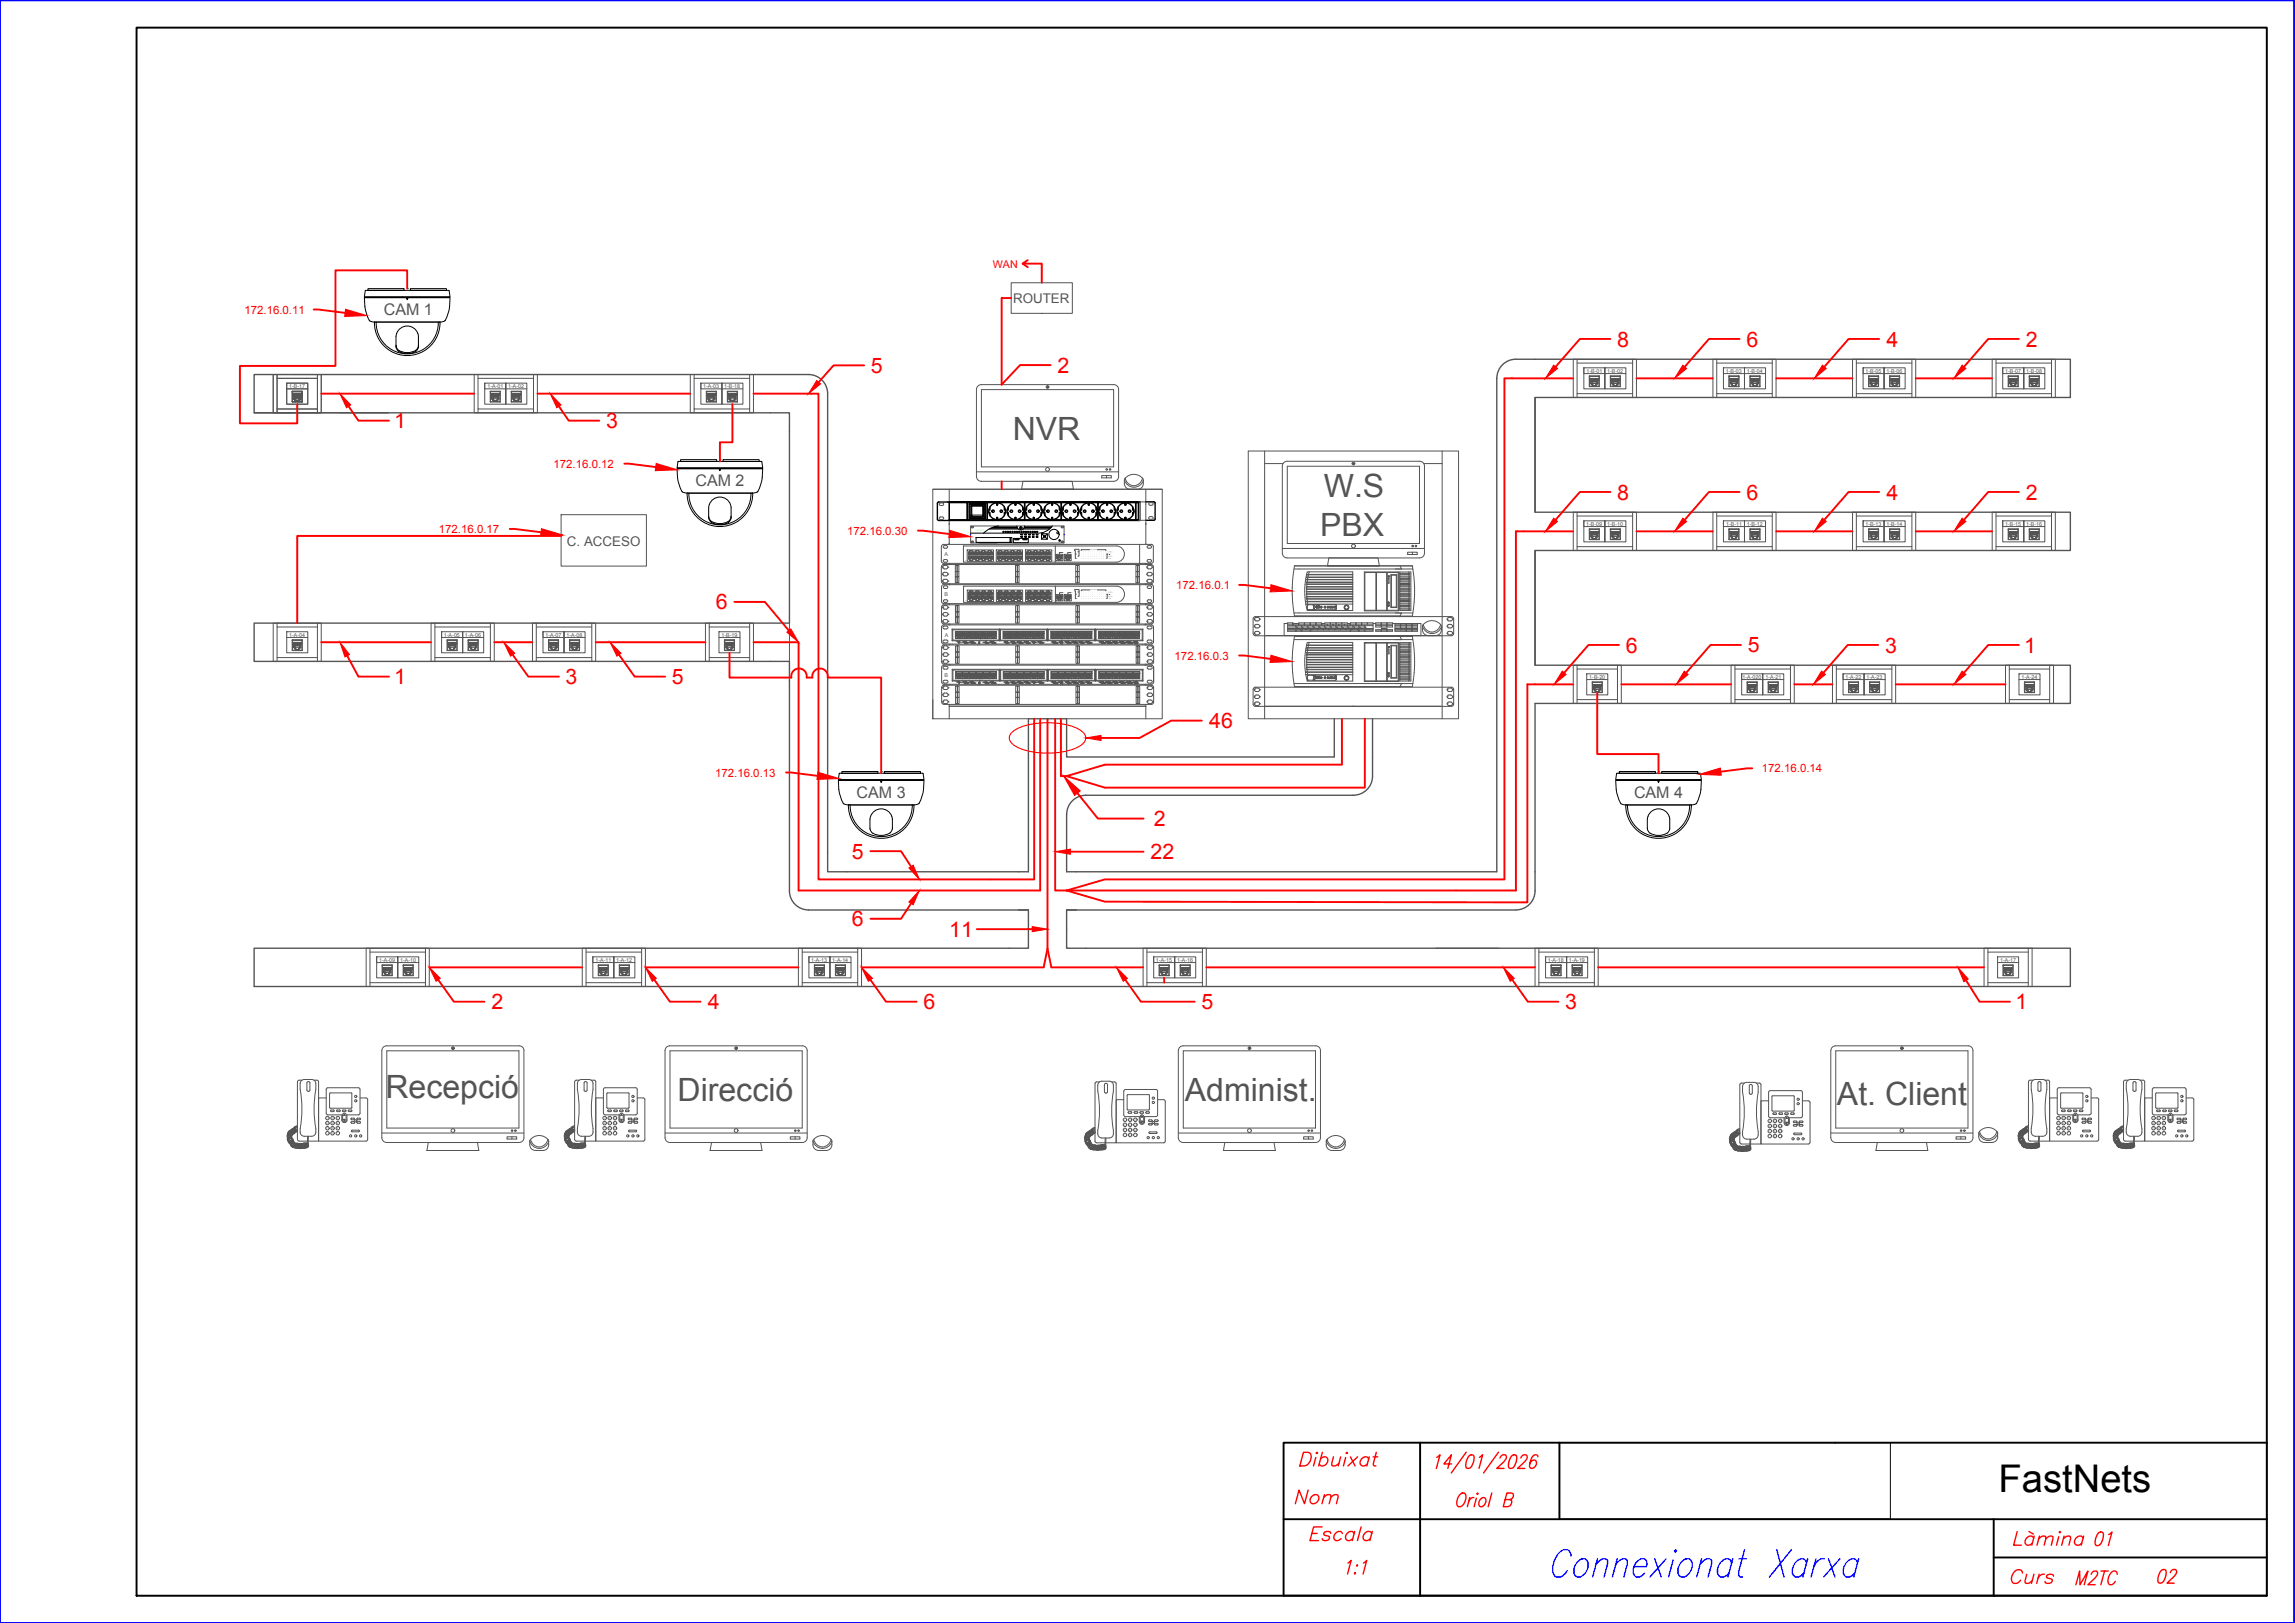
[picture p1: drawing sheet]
<svg xmlns="http://www.w3.org/2000/svg" width="420mm" height="297mm" viewBox="0 0 420 297" stroke-linecap="round" stroke-linejoin="round" font-family="sans-serif">
<defs><g id="words">
<text font-size="9.3" fill="#00f" x="282.9" y="290">Connexionat Xarxa</text>
<text font-size="7" x="365.9" y="273">FastNets</text>
<g font-size="5.9" fill="#545454">
<text x="185.4" y="80.5">NVR</text>
<text x="242.3" y="91">W.S</text>
<text x="241.7" y="98">PBX</text>
<text x="70.6" y="200.9">Recepció</text>
<text x="124" y="201.5">Direcció</text>
<text x="216.9" y="201.5">Administ.</text>
<text x="336.3" y="202.2">At. Client</text>
</g>
<g font-size="5.7" fill="#f00">
<text x="236" y="276.6">Nom</text>
<text x="238.5" y="283.3">Escala</text>
<text x="367.2" y="284">Làmina</text>
<text x="382.4" y="284">01</text>
<text x="366.9" y="291">Curs</text>
<text x="378.9" y="291.4">M2TC</text>
<text x="393.7" y="291">02</text>
</g>
<g font-size="3.9" fill="#f00">
<text x="296.1" y="63.4">8</text>
<text x="319.7" y="63.4">6</text>
<text x="345.4" y="63.4">4</text>
<text x="370.9" y="63.5">2</text>
<text x="159.4" y="68.2">5</text>
<text x="193.6" y="68.2">2</text>
<text x="72.2" y="78.4">1</text>
<text x="111" y="78.4">3</text>
<text x="296.1" y="91.4">8</text>
<text x="319.7" y="91.4">6</text>
<text x="345.4" y="91.4">4</text>
<text x="370.9" y="91.4">2</text>
<text x="131" y="111.5">6</text>
<text x="297.7" y="119.4">6</text>
<text x="320" y="119.4">5</text>
<text x="345.1" y="119.4">3</text>
<text x="370.6" y="119.5">1</text>
<text x="72.2" y="125.2">1</text>
<text x="103.5" y="125.2">3</text>
<text x="123" y="125.2">5</text>
<text x="221.4" y="133.3">46</text>
<text x="211.2" y="151.2">2</text>
<text x="155.9" y="157.2">5</text>
<text x="210.6" y="157.3">22</text>
<text x="156" y="169.5">6</text>
<text x="173.8" y="171.5">11</text>
<text x="90" y="184.7">2</text>
<text x="129.6" y="184.7">4</text>
<text x="169.1" y="184.7">6</text>
<text x="220" y="184.7">5</text>
<text x="286.6" y="184.7">3</text>
<text x="369" y="184.7">1</text>
</g>
<g font-size="2.9" fill="#545454">
<text x="70.3" y="57.7">CAM 1</text>
<text x="127.3" y="89">CAM 2</text>
<text x="156.8" y="146.1">CAM 3</text>
<text x="299.1" y="146.1">CAM 4</text>
</g>
<g font-size="2.4" fill="#545454">
<text x="185.5" y="55.4">ROUTER</text>
<text x="103.8" y="99.9">C. ACCESO</text>
</g>
<g font-size="2.1" fill="#f00">
<text x="44.7" y="57.4">172.16.0.11</text>
<text x="101.3" y="85.6">172.16.0.12</text>
<text x="80.3" y="97.6">172.16.0.17</text>
<text x="155.1" y="97.9">172.16.0.30</text>
<text x="215.3" y="107.8">172.16.0.1</text>
<text x="215" y="120.7">172.16.0.3</text>
<text x="130.9" y="142.1">172.16.0.13</text>
<text x="322.6" y="141.4">172.16.0.14</text>
</g>
<text font-size="2" fill="#f00" x="181.8" y="49.1">WAN</text>
<g font-size="1" fill="#545454">
<text x="52.9" y="71">1-B-17</text>
<text x="89.2" y="71">1-A-01</text>
<text x="93" y="71">1-A-02</text>
<text x="128.7" y="71">1-A-03</text>
<text x="132.6" y="71">1-B-18</text>
<text x="290.4" y="68.2">1-B-01</text>
<text x="294.2" y="68.2">1-B-02</text>
<text x="315.9" y="68.2">1-B-03</text>
<text x="319.8" y="68.2">1-B-04</text>
<text x="341.5" y="68.2">1-B-05</text>
<text x="345.4" y="68.2">1-B-06</text>
<text x="367.1" y="68.2">1-B-07</text>
<text x="370.9" y="68.2">1-B-08</text>
<text x="172.9" y="101.8">A</text>
<text x="290.4" y="96.2">1-B-09</text>
<text x="294.2" y="96.2">1-B-10</text>
<text x="316" y="96.2">1-B-11</text>
<text x="319.8" y="96.2">1-B-12</text>
<text x="341.5" y="96.2">1-B-13</text>
<text x="345.4" y="96.2">1-B-14</text>
<text x="367.1" y="96.2">1-B-15</text>
<text x="370.9" y="96.2">1-B-16</text>
<text x="172.9" y="109.1">B</text>
<text x="52.9" y="116.5">1-A-04</text>
<text x="81.3" y="116.5">1-A-05</text>
<text x="85.1" y="116.5">1-A-06</text>
<text x="99.8" y="116.5">1-A-07</text>
<text x="103.7" y="116.5">1-A-08</text>
<text x="132.1" y="116.5">1-B-19</text>
<text x="173" y="116.5">A</text>
<text x="172.9" y="123.9">B</text>
<text x="291" y="124.2">1-B-20</text>
<text x="319" y="124.2">1-A-020</text>
<text x="323.2" y="124.2">1-A-21</text>
<text x="337.9" y="124.2">1-A-22</text>
<text x="341.7" y="124.2">1-A-23</text>
<text x="370.1" y="124.2">1-A-24</text>
<text x="69.4" y="176">1-A-09</text>
<text x="73.2" y="176">1-A-10</text>
<text x="109" y="176">1-A-11</text>
<text x="112.8" y="176">1-A-12</text>
<text x="148.5" y="176">1-A-13</text>
<text x="152.4" y="176">1-A-14</text>
<text x="211.6" y="176">1-A-15</text>
<text x="215.5" y="176">1-A-16</text>
<text x="283.4" y="176">1-A-18</text>
<text x="287.2" y="176">1-A-19</text>
<text x="366.2" y="176">1-A-17</text>
</g>
<g font-size=".4" fill="#545454">
<text x="59.8" y="204.8">1</text>
<text x="59.8" y="205.7">4</text>
<text x="59.8" y="206.6">7</text>
<text x="59.8" y="207.6">*</text>
<text x="60.7" y="205.7">5</text>
<text x="60.7" y="206.6">8</text>
<text x="60.7" y="207.6">0</text>
<text x="60.7" y="204.8">2</text>
<text x="61.7" y="205.7">6</text>
<text x="61.7" y="206.6">9</text>
<text x="61.7" y="207.6">*</text>
<text x="61.7" y="204.8">3</text>
<text x="110.5" y="204.8">1</text>
<text x="110.5" y="205.7">4</text>
<text x="110.5" y="206.6">7</text>
<text x="110.5" y="207.6">*</text>
<text x="111.5" y="205.7">5</text>
<text x="111.5" y="206.6">8</text>
<text x="111.5" y="207.6">0</text>
<text x="111.5" y="204.8">2</text>
<text x="112.4" y="205.7">6</text>
<text x="112.4" y="206.6">9</text>
<text x="112.4" y="207.6">*</text>
<text x="112.4" y="204.8">3</text>
<text x="205.8" y="205.1">1</text>
<text x="205.8" y="206">4</text>
<text x="205.8" y="207">7</text>
<text x="205.8" y="207.9">*</text>
<text x="206.7" y="206">5</text>
<text x="206.7" y="207">8</text>
<text x="206.7" y="207.9">0</text>
<text x="206.8" y="205.1">2</text>
<text x="207.7" y="206">6</text>
<text x="207.7" y="207">9</text>
<text x="207.7" y="207.9">*</text>
<text x="207.7" y="205.1">3</text>
<text x="323.8" y="205.3">1</text>
<text x="323.8" y="206.2">4</text>
<text x="323.8" y="207.2">7</text>
<text x="323.8" y="208.1">*</text>
<text x="324.8" y="206.2">5</text>
<text x="324.8" y="207.2">8</text>
<text x="324.8" y="208.1">0</text>
<text x="324.8" y="205.3">2</text>
<text x="325.7" y="206.2">6</text>
<text x="325.7" y="207.2">9</text>
<text x="325.7" y="208.1">*</text>
<text x="325.8" y="205.3">3</text>
<text x="376.7" y="204.8">1</text>
<text x="376.7" y="205.7">4</text>
<text x="376.7" y="206.6">7</text>
<text x="376.7" y="207.6">*</text>
<text x="377.6" y="205.7">5</text>
<text x="377.6" y="206.6">8</text>
<text x="377.6" y="207.6">0</text>
<text x="377.7" y="204.8">2</text>
<text x="378.6" y="205.7">6</text>
<text x="378.6" y="206.6">9</text>
<text x="378.6" y="207.6">*</text>
<text x="378.6" y="204.8">3</text>
<text x="394.1" y="204.8">1</text>
<text x="394.1" y="205.7">4</text>
<text x="394.1" y="206.6">7</text>
<text x="394.1" y="207.6">*</text>
<text x="395" y="205.7">5</text>
<text x="395" y="206.6">8</text>
<text x="395" y="207.6">0</text>
<text x="395.1" y="204.8">2</text>
<text x="396" y="205.7">6</text>
<text x="396" y="206.6">9</text>
<text x="396" y="207.6">*</text>
<text x="396" y="204.8">3</text>
</g>
<text font-size=".3" fill="#0f0" x="178.7" y="97.1">HIKVISION</text>
<g font-size=".2" fill="#545454">
<text x="176.8" y="100.9">1</text>
<text x="192.6" y="100.9">12</text>
<text x="199.7" y="100.7">10/100 Status</text>
<text x="202.1" y="101.5">x e l p uD</text>
<text x="202.3" y="101.1">k n i L</text>
<text x="202.3" y="101.9">k n i L</text>
<text x="176.7" y="102.7">13</text>
<text x="192.6" y="102.7">24</text>
<text x="202.4" y="102.2">r ewoP</text>
<text x="176.7" y="110">13</text>
<text x="176.9" y="108.2">1</text>
<text x="192.6" y="108.2">12</text>
<text x="192.7" y="110">24</text>
<text x="199.7" y="108">10/100 Status</text>
<text x="200.8" y="108.4">y t</text>
<text x="201.2" y="108.4">i v i</text>
<text x="201.7" y="108.4">t cA</text>
<text x="202.1" y="108.8">x e l p uD</text>
<text x="202.3" y="108.4">k n i L</text>
<text x="202.3" y="109.2">k n i L</text>
<text x="202.5" y="109.6">r ewoP</text>
</g>
</g></defs>
<!-- layer: Canales -->
<g fill="none" stroke="#545454" stroke-width=".25">
<path d="M46.5 75.6h7M277.5 65.8h101.5v6.9h-98v21h98v7h-98v21h98v7h-98v34.3a3.5 3.5 0 0 1-3.5 3.5h-82.2v7h183.7v7h-332.5v-7h141.8v-7h-40.3a3.5 3.5 0 0 1-3.5-3.5v-42h-98v-7h98v-38.4h-98v-7.1h101.5a3.5 3.5 0 0 1 3.5 3.5v87.6h36.8v-28.1M277.5 65.7a3.5 3.5 0 0 0-3.5 3.5v90.4h-78.7v-10.5a3.5 3.5 0 0 1 3.5-3.6h49a3.5 3.5 0 0 0 3.5-3.5M281 72.7v21M173.8 95.8v.2M173.8 99.5v.1M209.8 95.8v.2M173.8 103.1v.2M173.8 106.8v.2M173.8 114.2v.2M209.8 103.1v.2M209.8 106.8v.2"/>
<path d="M209.8 110.5v.2M209.8 114.2v.2M209.8 117.9v.2M281 100.7v21M173.8 129.3h36M195.3 131.5v7h49v-7M209.8 121.6v.1M209.8 125.2v.2M251.3 131.5v10.5"/>
</g>
<!-- layer: Rack 1 - 2 -->
<path d="M170.8 89.5h42v42h-42zM170.8 89.5h42M173.8 95.8v-4h36v4M228.5 82.5h38.5v49h-38.5zM170.8 128v3.5M173.8 121.6v.1M173.8 125.2v.2M173.8 128.9v2.6M188.3 131.5h7M209.8 128.9v2.6" fill="none" stroke="#545454" stroke-width=".18"/>
<!-- layer: 0 -->
<g fill="none" stroke="#545454" stroke-width=".18">
<path d="M172.4 114.6l.4-.2h38l.3 .2 .1 .2v2.7l-.1 .2-.3 .2h-38l-.2-.1-.2-.3zM172.7 117.3l.6-.2 .2 .3-.1 .2-.5 .1-.2-.2zM172.7 114.7l.6-.1 .2 .2-.1 .3h-.5l-.2-.1zM174.3 117.3h8.7M174.3 115.1h8.7M174.3 115.1v2.2M174.3 115.1l.1 .2M174.4 117.2h8.5M174.4 115.3h8.5M174.4 115.3v1.9M174.4 117.2l-.1 .1M174.9 116.8h7.5"/>
<path d="M175 115.6v1.2M175 115.9v.2M175.1 115.9h.1M175.1 115.9v.6M175.1 115.9h.9M175.1 116.5h.9M175.2 116l-.1 .5M175.2 116l-.2 .1M175.2 116.4h.1M175.2 115.9v.3l-.1-.2M175.2 115.9v.3M175.2 115.9v.3v-.3"/>
<path d="M175.2 116.6h.1M175.3 115.9h.1M175.3 115.9v.3M175.3 116.5l-.1 .1M175.3 116.6h.1M175.3 116.6h-.1M175.4 115.9v.3v-.3M175.4 116.6l-.1 .2v-.2M175.4 116.7h.3M175.4 116.6h-.1M175.5 115.9l-.1 .3v-.3M175.5 115.9v.3"/>
<path d="M175.5 116.2v-.3v.3M175.5 115.9v.3v-.3M175.6 115.9v.3v-.3M175.6 115.9v.3M175.7 115.9v.3v-.3M175.7 116.2v-.3v.3M175.7 115.9v.3M175.7 116.7h-.3h.3M175.7 116.6l.1 .2v-.2M175.7 116.6h.2M175.7 116.6h.1M175.8 116.6h.1"/>
<path d="M175.8 116.2v-.3v.3M175.8 115.9v.3M175.8 116.5v.1M175.8 116.5v.1v-.3h-.5v.3M175.8 115.9l.1 .3v-.3M175.8 116.4h.2M175.8 116.5h.1M175.9 115.9h.1M175.9 116.5v.1M175.9 115.9v.3M175.9 115.9v.3v-.3M175.9 116h.1"/>
<path d="M176 116.5h.1M176 115.9h.1M176 116l-.1 .2h-.7M176 115.9v.1M176 115.9h-.9M176 116l.1 .1M176.1 115.9h-1M176.1 116.1l-.1-.1v.5M176.1 115.9v.2M176.1 115.9h-.1M176.2 115.6l-.1 1.2 .1-1.2M176.2 115.6v1.2v-1.2"/>
<path d="M176.3 115.9v.2M176.3 116.1l.1-.1v.5M176.3 115.9h1M176.3 115.9h.1M176.3 116l.1 .2v-.3v.3M176.3 115.9h.3v.3v-.3v.3M176.3 115.9l.1 .6M176.4 116.5h.8M176.4 116.4h.1M176.4 116l-.1 .1M176.5 115.9v.3M176.5 116.6h.1"/>
<path d="M176.5 116.5v.1M176.6 115.9v.3M176.6 116.6v.2v-.2M176.6 116.7h.4M176.6 116.6h.1M176.7 115.9h.1M176.7 115.9v.3M176.7 116.2v-.3v.3M176.7 115.9v.3v-.3h.6M176.7 115.9l.1 .3M176.8 115.9v.3v-.3M176.9 115.9v.3"/>
<path d="M176.9 115.9v.3v-.3M176.9 116.2v-.3v.3M177 115.9v.3M177 116.7h-.4h.4M177 116.6v.2v-.2M177 116.6h.1M177.1 116.5v.1v-.3h-.6v.3M177.1 116.5v.1M177.1 116.6h.1M177.1 116.4h.1M177.1 115.9v.3M177.1 108h4.8v2.1h-4.8z"/>
<path d="M177.1 115.9h.1M177.2 115.9v.3h-.8M177.2 115.9v.3v-.3M177.2 116l.1 .1M177.2 116h.1M177.3 115.9h.1M177.3 115.9l-.1 .6M177.3 109.2l.1 .5h.2v.2M177.3 116.1l-.1-.1v.5M177.3 108.4l.1 .5M177.3 115.9v.2M177.4 108.4v.5h.9"/>
<path d="M177.4 109.2h.9v.5M177.4 115.6v1.2M177.4 115.6l.1 1.2v-1.2M177.4 108.9v-.4l.1 .4M177.4 109.2v.4l.1-.4M177.5 109.7v.2h.1M177.5 108.2v.2h-.2M177.5 108.2h.1M177.5 108.9v-.4l.1 .4M177.5 109.2v.4l.1-.4M177.5 115.9h1.1M177.5 115.9h.1"/>
<path d="M177.5 115.9v.2M177.6 108.2v.2h-.3M177.6 109.7h-.1M177.6 109.9h.1M177.6 109.9h-.1M177.6 116v.5M177.6 115.9h.1M177.6 115.9v.1M177.6 116l.1 .2M177.6 115.9h.9M177.6 116h.1M177.6 116.5h.9"/>
<path d="M177.6 108.1l.4 .1M177.6 108.1l-.1 .1M177.6 108.2h.1M177.6 109.9l.4 .1M177.6 108.9v-.4l.1 .4M177.6 109.2v.4l.1-.4M177.6 108.1l.1 .1M177.7 116.4h.1M177.7 116.5h-.1M177.7 116.2h.7M177.7 116.2v-.3v.3M177.7 109.9l-.1 .1"/>
<path d="M177.7 109.9h-.1M177.7 115.9v.3M177.7 108.5v.4M177.7 109.2v.4M177.7 116.6h.1M177.7 108.5h.1M177.7 109.6h.1M177.8 115.9l-.1 .3v-.3M177.8 116.5h-.1M177.8 115.9v.3M177.8 116.5v.1M177.8 109.2h.5h-1v.5h.2"/>
<path d="M177.8 116.2v-.3v.3M177.8 115.9h.1M177.8 108.9v-.4l.1 .4M177.8 109.2v.4l.1-.4M177.9 115.9v.3v-.3M177.9 116.6l-.1 .2v-.2M177.9 116.7h.3M177.9 116.6h-.2M177.9 116.6h-.1M177.9 115.9v.3M177.9 108.2h-.2M177.9 109.9h-.2"/>
<path d="M177.9 108.9v-.4l.1 .4M177.9 109.2v.4l.1-.4M177.9 108.2h.2M177.9 109.9l.1 .1M178 115.9v.3M178 108.2h.1v.2M178 108.1l-.1 .1M178 108.2h-.1M178 115.9v.3v-.3M178 108.9v-.4l.1 .4M178 109.2v.4l.1-.4M178.1 108.2v.2h.2v.5"/>
<path d="M178.1 109.9h-.1M178.1 109.9h.1M178.1 115.9v.3v-.3M178.1 108.4h.2v.5h-1h.5M178.1 109.9l-.1 .1M178.1 108.4h.1M178.1 108.2h.1M178.1 116.2v-.3v.3M178.1 115.9v.3M178.1 108.9v-.4l.1 .4M178.1 109.2v.4l.1-.4M178.2 115.9v.3v-.3"/>
<path d="M178.2 116.7h-.3h.3M178.2 116.6l.1 .2v-.2M178.2 116.6h.1M178.2 115.9v.3M178.3 116.6h.1M178.3 115.9v.3M178.3 109.2v.5M178.3 116.5v.1v-.3h-.5l-.1 .3M178.3 109.7h-.2v.2M178.3 116.5l.1 .1M178.3 116.4h.2M178.3 116.5v.1"/>
<path d="M178.4 115.9v.3M178.4 115.9h.1M178.4 115.9v.3l.1-.2M178.4 116l.2 .1M178.4 109.2l.1 .5h.2v.2M178.4 108.4l.1 .5M178.5 116v.5M178.5 116l.1 .1M178.5 108.4v.5h.9M178.5 109.2h.9v.5M178.5 115.9h.1M178.5 115.9v.6"/>
<path d="M178.6 115.9v.2M178.6 115.9h-.1M178.6 108.9v-.4v.4M178.6 109.2v.4v-.4M178.6 115.6h.1v1.2h-.1zM178.7 109.7v.2h.1M178.7 108.2v.2h-.3M178.7 108.9v-.4v.4M178.7 109.2v.4v-.4M178.7 115.6v1.2M178.7 108.2h.1M178.7 109.9h.1"/>
<path d="M178.7 109.7h.1M178.8 108.1l.3 .1M178.8 108.1l-.1 .1M178.8 108.2h-.1M178.8 109.9l.3 .1M178.8 108.9v-.4v.4M178.8 109.2v.4v-.4M178.8 108.1v.1M178.8 115.9v.2M178.8 115.9h1M178.8 116.1h.1M178.8 115.9h.1"/>
<path d="M178.8 109.9v.1M178.8 109.9h.1M178.8 115.9v.1M178.8 115.9h.2v.3M178.8 116l.1 .1M178.8 116v.1M178.8 116l.1 .5M178.9 116.1v.4M178.9 116.5h.8M178.9 108.9v-.4v.4M178.9 109.2v.4v-.4M178.9 116.4h.1"/>
<path d="M178.9 116.2h.8M178.9 109.2h.6h-1.1v.5h.3M179 115.9v.3M179 108.9v-.4v.4M179 109.2v.4v-.4M179 116.6h.1M179 116.2v-.3v.3M179 116.5v.1M179.1 108.9v-.4v.4M179.1 109.2v.4v-.4M179.1 115.9h.1M179.1 108.2h-.3"/>
<path d="M179.1 109.9h-.3M179.1 115.9v.3M179.1 108.2h.1M179.1 109.9v.1M179.1 115.9v.3v-.3M179.1 108.2h.1v.2M179.1 108.1v.1M179.1 116.6v.2v-.2M179.1 116.7h.4M179.1 116.6h.1M179.2 115.9v.3M179.2 108.9v-.4v.4"/>
<path d="M179.2 109.2v.4v-.4M179.2 108.2v.2h.2l.1 .5M179.2 109.9h-.1M179.2 109.9h.1M179.2 115.9v.3v-.3M179.2 108.4h.3v.5h-1.1h.5M179.2 109.9l-.1 .1M179.2 108.4h.1M179.2 108.2h.1M179.3 108.9v-.4v.4M179.3 109.2v.4v-.4M179.3 115.9v.3"/>
<path d="M179.3 115.9h-.2v.3v-.3l-.1 .3M179.4 116.2v-.3v.3M179.4 115.9v.3M179.4 109.2l.1 .5M179.5 109.7h-.3v.2M179.5 116.7h-.4h.4M179.5 116.6v.2v-.2M179.5 116.6h.1M179.5 115.9v.3M179.6 116.5v.1M179.6 116.5v.1v-.3h-.6v.3M179.6 109.2v.5h.2v.2"/>
<path d="M179.6 116.4h.1M179.6 116.6h.1M179.6 108.4v.5M179.6 115.9v.3M179.6 115.9h.1M179.6 115.9v.3v-.3M179.6 108.4v.5h.9M179.6 109.2h.9v.5M179.7 108.9v-.4v.4M179.7 109.2v.4v-.4M179.7 116.1v.4M179.7 116.1h.1"/>
<path d="M179.8 116l-.1 .5M179.8 115.9h.1M179.8 115.9h-.4v.3M179.8 109.7v.2h.1M179.8 108.2v.2h-.2M179.8 108.2h.1M179.8 108.9v-.4v.4M179.8 109.2v.4v-.4M179.8 115.9v.2M179.8 109.9h.1M179.8 109.7h.1M179.9 115.6h.1v1.2h-.1z"/>
<path d="M179.9 108.1l.3 .1M179.9 108.1l-.1 .1M179.9 109.9l.3 .1M179.9 108.9v-.4v.4M179.9 109.2v.4v-.4M179.9 115.6v1.2M179.9 109.9v.1M179.9 109.9h.1M180 108.9v-.4v.4M180 109.2v.4v-.4M180 115.9v.2M180 115.9h1"/>
<path d="M180 116.1h.1M180 115.9h.1M180.1 115.9h.1M180.1 109.2h.5h-1v.5h.2M180.1 115.9h.3v.3M180.1 115.9h.9M180.1 115.9l.1 .3v-.3M180.1 108.9v-.4v.4M180.1 109.2v.4v-.4M180.1 116.1v.4M180.1 116.5h.9M180.1 116v.5"/>
<path d="M180.1 116.4h.2M180.1 116v.1M180.2 116.2h.7M180.2 116l-.2 .1M180.2 115.9v.3M180.2 108.2h-.3M180.2 109.9h-.3M180.2 108.9v-.4v.4M180.2 109.2v.4v-.4M180.2 109.9v.1M180.2 108.2h.1M180.2 115.9v.3v-.3"/>
<path d="M180.2 116.6h.1M180.2 115.9h.1M180.2 108.2h.2v.2M180.2 108.1v.1M180.3 116.6v-.3h.5l.1 .3M180.3 116.5l-.1 .1M180.3 115.9v.3M180.3 116.6h.1M180.3 116.6h-.1M180.3 108.5v.4M180.3 109.2v.4M180.3 108.5h.1"/>
<path d="M180.3 109.6h.1M180.3 108.2v.2h.2l.1 .5M180.3 109.9h-.1M180.3 109.9h.1M180.4 115.9v.3v-.3M180.4 108.4h.2v.5h-1h.5M180.4 109.9l-.2 .1M180.4 108.4h-.1M180.4 108.2h-.1M180.4 116.6l-.1 .2v-.2M180.4 116.7h.3M180.4 116.6h-.1"/>
<path d="M180.4 108.9v-.4v.4M180.4 109.2v.4v-.4M180.5 116.2v-.3v.3M180.5 115.9v.3M180.5 115.9h.3M180.5 109.2l.1 .5M180.6 109.7h-.3v.2M180.6 109.7h-.2v.2M180.6 115.9v.3M180.6 115.9v.3v-.3M180.7 115.9v.3M180.7 109.2v.5h.3v.2"/>
<path d="M180.7 108.4v.5M180.7 116.7h-.3h.3M180.7 116.6l.1 .2v-.2M180.7 116.6h.2M180.7 116.6h.1M180.7 115.9l.1 .3M180.7 108.4v.5h1M180.7 109.2h1v.5M180.8 116.6h.1M180.8 115.9v.3v-.3M180.8 115.9v.3M180.8 116.5v.1"/>
<path d="M180.8 116.4h.1M180.8 108.9v-.4l.1 .4M180.8 109.2v.4l.1-.4M180.8 116.2v-.3v.3M180.8 115.9h.1M180.9 115.9v.3v-.3M180.9 109.7v.2h.1M180.9 108.2v.2h-.2M180.9 108.2h.1M180.9 108.9v-.4l.1 .4M180.9 109.2v.4l.1-.4M181 108.2v.2h-.3"/>
<path d="M181 109.9h.1M181 109.9h-.1M181 109.7h-.1M181 116.1v.4M181 116.1h.1M181 115.9h.1M181 115.9h-.1v.3M181 116v.5M181 115.9v.1M181 116v.1M181 108.1l.4 .1M181 108.1l-.1 .1"/>
<path d="M181 108.2h.1M181 109.9l.4 .1M181 108.1l.1 .1M181 108.9v-.4l.1 .4M181 109.2v.4l.1-.4M181 115.9v.2M181.1 109.9l-.1 .1M181.1 109.9h-.1M181.1 108.5v.4M181.1 109.2v.4M181.1 108.5h.1M181.1 109.6h.1"/>
<path d="M181.2 115.6l-.1 1.2 .1-1.2M181.2 116.8h.1M181.2 109.2h.5h-1v.5h.2M181.2 115.6v1.2M181.2 115.6h.1M181.2 108.9v-.4l.1 .4M181.2 109.2v.4l.1-.4M181.3 115.9v.2M181.3 116.1l.1-.1-.1 .5M181.3 115.9h1M181.3 115.9h.1M181.3 116l.1 .2v-.3v.3"/>
<path d="M181.3 115.9v.6M181.3 115.9h.3v.3M181.3 108.2h-.2M181.3 109.9h-.2M181.3 108.9v-.4l.1 .4M181.3 109.2v.4l.1-.4M181.3 108.2h.1M181.3 109.9l.1 .1M181.3 116.5h.9M181.4 108.2h.1v.2M181.4 108.1l-.1 .1M181.4 108.2h-.1"/>
<path d="M181.4 116.4h.1M181.4 116l-.1 .1M181.4 108.2v.2h.3v.5M181.4 108.9v-.4l.1 .4M181.4 109.2v.4l.1-.4M181.4 115.9v.3M181.5 109.9h-.1M181.5 109.9h.1M181.5 115.9v.3v-.3M181.5 108.4h.2v.5h-1h.5M181.5 109.9l-.1 .1M181.5 116.6h.1"/>
<path d="M181.5 108.2h-.1M181.5 108.4h-.1M181.5 115.9h.1M181.5 115.9v.3M181.5 116.5v.1M181.5 116.6v-.3h.6v.3M181.5 108.9v-.4l.1 .4M181.5 109.2v.4l.1-.4M181.6 115.9v.3M181.6 116.6v.2v-.2M181.6 116.7h.4M181.6 116.6h.1"/>
<path d="M181.7 116.2v-.3v.3M181.7 109.2v.5M181.7 115.9v.3M181.7 115.9h.3M181.7 109.7h-.2v.2M181.8 115.9l-.1 .3M181.8 115.9v.3v-.3M181.9 115.9v.3M181.9 115.9v.3v-.3M181.9 116.2v-.3v.3M182 116.7h-.4h.4M182 116.6v.2v-.2"/>
<path d="M182 116.6h.1M182 115.9v.3M182 116.2v-.3v.3M182.1 115.9h.1M182.1 115.9v.3M182.1 116.5v.1M182.1 116.4h.1M182.1 116.6h.1M182.1 115.9v.3h-.7M182.2 115.9v.3v-.3M182.2 116h.1M182.2 116l.1 .1"/>
<path d="M182.3 115.9h-.2v.3v-.3v.3M182.3 115.9h.1M182.3 115.9l-.1 .6M182.3 116.1l-.1-.1v.5M182.3 115.9v.2M182.4 115.6v1.2M182.4 115.6h-7.5M182.4 115.6h-7.5v1.2h7.5M182.4 108h4.8v2.1h-4.8zM182.6 109.2l.1 .5h.2v.2M182.6 108.4l.1 .5M182.7 108.4v.5h.9"/>
<path d="M182.7 109.2h.9v.5M182.8 108.9v-.4v.4M182.8 109.2v.4v-.4M182.8 109.7v.2h.2M182.8 108.2v.2h-.2M182.8 108.2h.1M182.9 108.9v-.4v.4M182.9 109.2v.4v-.4M182.9 115.3v1.9M182.9 117.2l.1 .1M182.9 108.2v.2h-.3M182.9 109.9h.1"/>
<path d="M182.9 109.7h-.1M182.9 109.9h-.1M183 108.1l.3 .1M183 108.1l-.2 .1M183 108.1l-.1 .1M183 109.9l.3 .1M183 108.9v-.4v.4M183 109.2v.4M183 109.6h.1M183 109.9v.1M183 115.1l-.1 .2M183 115.1v2.2"/>
<path d="M183 109.9h.1M183 117.3h8.7M183 115.1h8.7M183 115.1l.2 .2M183.1 109.2v.4v-.4M183.1 109.2h.5h-1v.5h.2M183.2 108.9v-.4v.4M183.2 109.2v.4v-.4M183.2 117.2h8.4M183.2 115.3h8.4M183.2 115.3v1.9M183.2 117.2l-.2 .1"/>
<path d="M183.3 108.2h-.3M183.3 109.9h-.3M183.3 109.9v.1M183.3 108.2h.1M183.3 108.9v-.4v.4M183.3 109.2v.4v-.4M183.3 108.2h.1v.2M183.3 108.1v.1M183.4 108.9v-.4v.4M183.4 109.2v.4v-.4M183.4 108.2v.2h.2v.5M183.4 109.9h-.1"/>
<path d="M183.4 109.9h.1M183.4 108.4h.2v.5h-1h.5v-.4v.4M183.4 109.9l-.1 .1M183.4 108.4h.1M183.4 108.2h.1M183.5 108.9v-.4v.4M183.5 109.2v.4v-.4M183.6 109.2v.5M183.6 109.7h-.2v.2M183.7 116.8h7.4M183.7 115.6v1.2M183.8 109.2v.5h.2v.2"/>
<path d="M183.8 108.4v.5M183.8 115.9v.2M183.8 115.9h1M183.8 115.9h.1M183.8 108.4v.5h.9M183.8 109.2h.9v.5M183.8 115.9l.1 .6M183.9 116.5h.8M183.9 108.9v-.4v.4M183.9 109.2v.4v-.4M183.9 116v.5M183.9 116.4h.1"/>
<path d="M183.9 116l-.1 .1M183.9 115.9v.3l-.1-.2M183.9 115.9h-.1M183.9 115.9v.3M184 109.7v.2h.1M184 108.2v.2h-.2M184 108.2h.1M184 115.9v.3v-.3M184 115.9h.1M184 108.9v-.4v.4M184 109.2v.4v-.4M184 116.6h.1"/>
<path d="M184 115.9v.3M184 109.7h.1M184 109.9h.1M184 116.5v.1M184.1 115.9v.3M184.1 108.1l.3 .1M184.1 108.1l-.1 .1M184.1 108.2h-.1M184.1 109.9l.3 .1M184.1 108.9v-.4v.4M184.1 109.2v.4v-.4M184.1 108.1v.1"/>
<path d="M184.1 115.9v.3v-.3M184.1 109.9v.1M184.1 116.6v.2v-.2M184.1 116.7h.4M184.1 116.6h.1M184.1 109.9h.1M184.2 115.9v.3v-.3M184.2 108.9v-.4v.4M184.2 109.2v.4v-.4M184.2 115.9v.3M184.2 116.2v-.3v.3M184.3 109.2h.5h-1v.5h.2"/>
<path d="M184.3 115.9v.3v-.3M184.3 108.9v-.4v.4M184.3 109.2v.4v-.4M184.4 115.9v.3M184.4 108.2h-.3M184.4 109.9h-.3M184.4 109.9v.1M184.4 108.9v-.4v.4M184.4 109.2v.4v-.4M184.4 108.2h.1M184.4 115.9v.3v-.3M184.4 108.2h.1v.2"/>
<path d="M184.4 108.1v.1M184.5 116.7h-.4h.4M184.5 116.6v.2v-.2M184.5 116.6h.1M184.5 115.9v.3v-.3M184.5 108.9v-.4v.4M184.5 109.2v.4v-.4M184.5 108.2v.2h.2l.1 .5M184.5 109.9h-.1M184.5 109.9h.1M184.5 116.2v-.3v.3M184.5 115.9v.3"/>
<path d="M184.5 108.4h.3v.5h-1h.5M184.5 109.9l-.1 .1M184.5 108.2h.1M184.5 108.4h.1M184.6 116.5v.1M184.6 116.5v.1v-.3h-.6v.3M184.6 115.9v.3v-.3M184.6 116.4h.1M184.6 116.5h.1M184.6 108.9v-.4v.4M184.6 109.2v.4v-.4M184.6 115.9h.1"/>
<path d="M184.6 115.9v.3M184.7 115.9v.3v-.3M184.7 116h.1M184.7 116.5h.1M184.7 109.2l.1 .5M184.8 115.9h.1M184.8 109.7h-.3v.2M184.8 116l-.1 .2h-.8M184.8 115.9v.1M184.8 115.9h-.8M184.8 116v.1M184.8 116.1l-.1-.1v.5"/>
<path d="M184.8 115.9v.2M184.9 109.2v.5h.3v.2M184.9 108.4v.5M184.9 115.6v1.2v-1.2M184.9 115.6l.1 1.2-.1-1.2M184.9 108.4v.5h1M184.9 109.2h1v.5M185 108.9v-.4l.1 .4M185 109.2v.4l.1-.4M185 115.9v.2M185 116.1l.1-.1v.5M185 115.9h1.1"/>
<path d="M185 115.9h.1M185.1 116l.1 .2v-.3v.3M185.1 115.9h.1M185.1 115.9v.6M185.1 115.9h.9M185.1 116.5h.9M185.1 109.7v.2h.1M185.1 108.2v.2h-.2M185.1 108.2h.1M185.1 108.9v-.4l.1 .4M185.1 109.2v.4l.1-.4M185.1 116.4h.2"/>
<path d="M185.2 108.2v.2h-.3M185.2 109.9h.1M185.2 109.7h-.1M185.2 109.9h-.1M185.2 116l-.2 .1M185.2 115.9v.3M185.2 108.1l.4 .1M185.2 108.1l-.1 .1M185.2 108.2h.1M185.2 109.9l.4 .1M185.2 108.9v-.4l.1 .4M185.2 109.2v.4l.1-.4"/>
<path d="M185.2 108.1l.1 .1M185.2 116.6h.1M185.3 109.9l-.1 .1M185.3 109.9h-.1M185.3 116.6h-.1M185.3 116.5l-.1 .1M185.3 115.9v.3M185.3 116.6h.1M185.3 108.9v-.4l.1 .4M185.3 109.2v.4l.1-.4M185.4 115.9v.3M185.4 116.6l-.1 .2v-.2"/>
<path d="M185.4 116.7h.3M185.4 116.6h-.1M185.4 109.2h.5h-1v.5h.2M185.4 116.2v-.3v.3M185.4 108.9v-.4l.1 .4M185.4 109.2v.4l.1-.4M185.4 115.9v.3v-.3M185.5 115.9v.3M185.5 115.9v.3v-.3h-.4M185.5 108.2h-.2M185.5 109.9h-.2M185.5 108.2h.1"/>
<path d="M185.5 108.5h.1M185.5 109.6h.1M185.5 108.5v.4M185.5 109.2v.4M185.5 109.9l.1 .1M185.6 108.2h.1v.2M185.6 108.1l-.1 .1M185.6 108.2h-.1M185.6 115.9v.3M185.6 108.9v-.4l.1 .4M185.6 109.2v.4l.1-.4M185.6 108.2v.2h.3v.5"/>
<path d="M185.6 109.9h.1M185.7 115.9h.1M185.7 115.9v.3v-.3M185.7 108.4h.2v.5h-1h.5M185.7 109.9l-.1 .1M185.7 108.4h-.1M185.7 108.2h-.1M185.7 116.2v-.3v.3M185.7 116.7h-.3h.3M185.7 116.6l.1 .2v-.2M185.7 116.6h.1M185.7 108.9v-.4l.1 .4"/>
<path d="M185.7 109.2v.4l.1-.4M185.7 115.9v.3M185.8 116.6h.1M185.8 115.9v.3M185.8 116.5v.1v-.3h-.5v.3M185.8 116.5v.1M185.8 116.5l.1 .1M185.8 116.4h.1M185.9 115.9v.3M185.9 115.9h.1M185.9 109.2v.5M185.9 109.7h-.3v.2"/>
<path d="M185.9 115.9v.3h-.7M185.9 109.7h-.2v.2M185.9 115.9v.3v-.3M185.9 116l.2 .1M185.9 116h.1M186 115.9h.1M186 115.9v.6M186 115.9h-.3v.3M186 109.2l.1 .5h.2v.2M186 108.4l.1 .5M186.1 108.4v.5h.9M186.1 116.1l-.2-.1 .1 .5"/>
<path d="M186.1 115.9v.2M186.1 115.9h-.1M186.1 109.2h.9v.5M186.1 115.6v1.2M186.2 108.9v-.4v.4M186.2 109.2v.4v-.4M186.2 115.6l-.1 1.2M186.2 115.6v1.2v-1.2M186.2 109.7v.2h.2M186.2 108.2v.2h-.2M186.2 108.2h.1M186.3 108.9v-.4v.4"/>
<path d="M186.3 109.2v.4v-.4M186.3 108.2v.2h-.3M186.3 109.9h.1M186.3 109.7h-.1M186.3 109.9h-.1M186.3 116.1l.1-.1v.5M186.3 115.9v.2M186.3 115.9h.1M186.3 116v.1M186.3 115.9v.1M186.3 116l.1 .2M186.3 115.9h1"/>
<path d="M186.3 116h.1M186.4 108.1l.3 .1M186.4 108.1l-.2 .1M186.4 108.1v.1h-.1M186.4 109.9l.3 .1M186.4 108.5v.4M186.4 109.2v.4M186.4 116.5h.8M186.4 108.5h.1M186.4 109.6h.1M186.4 109.9v.1M186.4 116.4h.1"/>
<path d="M186.4 116.5h.1M186.4 109.9h.1M186.4 116.2h.8M186.4 116.2v-.3v.3M186.4 115.9v.3M186.5 108.9v-.4v.4M186.5 109.2v.4v-.4M186.5 116.6h.1M186.5 115.9v.3v-.3v.3v-.3h-.2M186.5 109.2h.5h-1v.5h.2M186.5 116.5h.1M186.5 115.9v.3"/>
<path d="M186.5 116.5v.1M186.6 108.9v-.4v.4M186.6 109.2v.4v-.4M186.6 115.9h.1M186.6 116.2v-.3v.3M186.6 115.9v.3v-.3h.3v.3M186.6 116.6v.2v-.2M186.6 116.7h.4M186.6 116.6h-.1M186.6 116.6h.1M186.6 115.9l.1 .3M186.7 108.2h-.3"/>
<path d="M186.7 109.9h-.3M186.7 108.9v-.4v.4M186.7 109.2v.4v-.4M186.7 108.2h.1M186.7 109.9v.1M186.7 115.9v.3v-.3M186.7 108.2h.1v.2M186.7 108.1v.1M186.7 115.9v.3M186.8 108.9v-.4v.4M186.8 109.2v.4v-.4M186.8 108.2v.2h.2v.5"/>
<path d="M186.8 109.9h-.1M186.8 109.9h.1M186.8 115.9v.3v-.3M186.8 108.4h.2v.5h-1h.5M186.8 109.9l-.1 .1M186.8 108.2h.1M186.8 108.4h.1M186.8 116.2v-.3v.3M186.9 108.5v.4M186.9 109.2v.4M186.9 108.5h.1M186.9 109.6h.1"/>
<path d="M186.9 115.9v.3M186.9 116.2v-.3v.3M186.9 115.9h.4M187 116.7h-.4h.4M187 116.6v.2v-.2M187 116.6h.1M187 115.9v.3M187 109.2v.5M187 109.7h-.2v.2M187.1 116.5v.1v-.3h-.6v.3M187.1 116.5v.1M187.1 116.6h.1"/>
<path d="M187.1 116.4h.1M187.1 115.9v.3M187.1 115.9h.1M187.2 115.9v.3v-.3M187.2 116l.1 .1zM187.3 116l-.1 .5M187.3 115.9h.1M187.3 115.9l-.1 .6M187.3 115.9h-1M187.3 115.9v.2M187.4 115.6h.1v1.2h-.1zM187.4 115.6v1.2"/>
<path d="M187.5 115.9v.2M187.5 116.1h.1M187.6 115.9h.1M187.6 115.9v.1M187.6 115.9h.1v.3M187.6 115.9h.9M187.6 116v.1M187.6 116l-.1 .1M187.6 116v.5M187.6 116.1v.4M187.6 116.5h.9M187.6 116.4h.2"/>
<path d="M187.7 116.2h.7M187.7 115.9v.3M187.7 116.6h.1M187.7 116.2v-.3v.3M187.8 108h4.8v2.1h-4.8zM187.8 116.5l-.1 .1M187.8 116.6h.1M187.8 116.6h-.1M187.8 115.9h.1M187.8 115.9v.3M187.9 115.9v.3v-.3M187.9 116.6l-.1 .2v-.2"/>
<path d="M187.9 116.7h.3M187.9 116.6h-.1M187.9 115.9v.3M188 109.2v.5h.2v.2M188 108.4v.5M188 115.9v.3M188 108.4v.5h.9M188 109.2h.9v.5M188.1 115.9h-.3v.3v-.3v.3M188.1 115.9v.3M188.1 116.2v-.3v.3M188.1 108.9v-.4v.4"/>
<path d="M188.1 109.2v.4v-.4M188.2 115.9v.3M188.2 109.7v.2h.1M188.2 108.2h.1M188.2 108.2v.2h-.2M188.2 108.9v-.4v.4M188.2 109.2v.4v-.4M188.2 116.7h-.3h.3M188.2 116.6v.2v-.2M188.2 116.6h.1M188.2 115.9l.1 .3M188.2 109.9h.1"/>
<path d="M188.2 109.7h.1M188.2 116.6h.2M188.3 108.1l.3 .1M188.3 108.1l-.1 .1M188.3 108.2h-.1M188.3 109.9l.3 .1M188.3 108.9v-.4v.4M188.3 109.2v.4v-.4M188.3 116.5v.1M188.3 108.1v.1M188.3 116.5v.1v-.3h-.5v.3M188.3 116.5l.1 .1"/>
<path d="M188.3 116.4h.1M188.3 116.6h.1M188.3 115.9v.3M188.3 115.9h.1M188.3 109.9v.1M188.3 109.9h.1M188.4 115.9v.3v-.3M188.4 115.9v.3M188.4 108.9v-.4v.4M188.4 109.2v.4v-.4M188.5 109.2h.5h-1v.5h.2M188.5 116.1v.4"/>
<path d="M188.5 116.1h.1M188.5 116v.5M188.5 108.5v.4M188.5 109.2v.4M188.5 108.5h.1M188.5 109.6h.1M188.5 115.9h.1M188.5 115.9h-.4v.3M188.5 115.9h-.9M188.5 115.9v.2M188.6 108.2h-.3M188.6 109.9h-.3"/>
<path d="M188.6 108.9v-.4v.4M188.6 109.2v.4v-.4M188.6 109.9v.1M188.6 108.2h.1M188.6 115.6h.1v1.2h-.1zM188.6 108.2h.2v.2M188.6 108.1v.1M188.6 115.6v1.2M188.7 108.9v-.4v.4M188.7 109.2v.4v-.4M188.7 108.2v.2h.2l.1 .5M188.7 109.9h-.1"/>
<path d="M188.7 109.9h.1M188.8 108.4h.2v.5h-1h.5M188.8 109.9l-.2 .1M188.8 108.4h-.1M188.8 108.2h-.1M188.8 115.9v.2M188.8 115.9h1M188.8 116.1h.1M188.8 115.9h.1M188.8 108.9v-.4v.4M188.8 109.2v.4v-.4M188.8 115.9h.4v.3"/>
<path d="M188.8 115.9h.9M188.8 115.9l.1 .3v-.3M188.8 116.1v.4M188.8 116.5h.9M188.9 116l-.1 .5M188.9 116.4h.1M188.9 116l-.1 .1M188.9 116.2h.8M188.9 115.9v.3M188.9 109.2l.1 .5M189 115.9v.3v-.3M189 109.7h-.3v.2"/>
<path d="M189 109.7h-.2v.2M189 116.6h.1M189 115.9h.1M189 115.9v.3M189 116.6v-.3h.6v.3M189 116.5v.1M189.1 115.9v.3M189.1 115.9v.3v-.3M189.1 109.2v.5h.3v.2M189.1 108.4v.5M189.1 116.6v.2v-.2M189.1 116.7h.4"/>
<path d="M189.1 116.6h.1M189.1 108.4v.5h1M189.1 109.2h1v.5M189.2 115.9l-.1 .3v-.3M189.2 116.2v-.3v.3M189.2 108.9v-.4l.1 .4M189.2 109.2v.4l.1-.4M189.3 115.9v.3M189.3 115.9h.2M189.3 109.7v.2h.1M189.3 108.2v.2h-.2M189.3 108.2h.1"/>
<path d="M189.3 108.5v.4M189.3 109.2v.4M189.3 108.5h.1M189.3 109.6h.1M189.4 108.2v.2h-.3M189.4 109.7h-.1M189.4 109.9h.1M189.4 109.9h-.1M189.4 115.9v.3v-.3M189.4 115.9v.3M189.4 108.1l.4 .1M189.4 108.1l-.1 .1"/>
<path d="M189.4 108.2h.1M189.4 109.9l.4 .1M189.4 108.9v-.4l.1 .4M189.4 109.2v.4l.1-.4M189.4 108.1l.1 .1M189.5 116.7h-.4h.4M189.5 116.6v.2v-.2M189.5 116.6h.1M189.5 115.9v.3M189.5 109.9l-.1 .1M189.5 109.9h-.1M189.5 115.9v.3v-.3"/>
<path d="M189.5 108.9v-.4l.1 .4M189.5 109.2v.4l.1-.4M189.5 116.5v.1M189.6 115.9v.3M189.6 116.4h.1M189.6 116.2v-.3v.3M189.6 115.9h.1M189.6 109.2h.5h-1v.5h.2M189.6 109.2v.4l.1-.4M189.7 115.9v.3v-.3M189.7 116.1v.4M189.7 116.1h.1"/>
<path d="M189.7 108.2h-.2M189.7 108.5v.4M189.7 109.2v.4M189.7 108.2h.1M189.7 108.5h.1M189.7 109.6h.1M189.7 109.9l.1 .1M189.7 115.9h.1M189.7 115.9h-.1v.3M189.7 116v.5M189.7 115.9v.1M189.7 116v.1"/>
<path d="M189.7 116l.1 .1M189.8 108.2h.1v.2M189.8 108.1l-.1 .1M189.8 108.2h-.1M189.8 115.9v.2M189.8 115.9h-.1M189.8 108.9v-.4l.1 .4M189.8 109.2v.4l.1-.4M189.8 108.2v.2h.3v.5M189.8 109.9h-.3M189.8 109.9h.1M189.9 108.4h.2v.5h-1h.5v-.4l.1 .4"/>
<path d="M189.9 109.9l-.1 .1M189.9 108.4h-.1M189.9 108.2h-.1M189.9 115.6v1.2v-1.2M189.9 116.8h.1M189.9 108.9v-.4l.1 .4M189.9 109.2v.4l.1-.4M190 115.6v1.2M190 115.6h-.1M190 115.9h1M190 115.9v.2M190 116.1l.1-.1v.5"/>
<path d="M190.1 115.9h.1M190.1 116l.1 .2v-.3v.3M190.1 109.2v.5M190.1 115.9v.6M190.1 115.9h.3v.3M190.1 115.9h.9M190.1 116.5h.9M190.1 109.7h-.3v.2M190.1 109.7h-.2v.2M190.1 116.4h.2M190.2 116l-.2 .1M190.2 115.9v.3"/>
<path d="M190.2 115.9v.3v-.3M190.2 116.6h.1M190.2 115.9h.1M190.2 109.2l.1 .5h.2v.2M190.2 108.4l.1 .5M190.3 108.4v.5h.9M190.3 109.2h.9v.5M190.3 116.5l-.1 .1M190.3 115.9v.3M190.3 116.6v-.3h.5v.3M190.3 116.6h.1M190.3 116.6h-.1"/>
<path d="M190.4 115.9v.3v-.3M190.4 116.6l-.1 .2v-.2M190.4 108.9v-.4v.4M190.4 109.2v.4v-.4M190.4 116.7h.3M190.4 116.6h-.1M190.4 116.2v-.3v.3M190.4 115.9v.3M190.4 115.9h.3M190.4 109.7v.2h.2M190.4 108.2v.2h-.2M190.4 108.2h.1"/>
<path d="M190.5 108.9v-.4v.4M190.5 109.2v.4v-.4M190.5 116.2v-.3v.3M190.5 108.2v.2h-.3M190.5 109.9h.1M190.5 109.7h-.1M190.5 109.9h-.1M190.5 115.9v.3M190.6 115.9v.3v-.3M190.6 108.1l.3 .1M190.6 108.1l-.2 .1M190.6 108.2h-.1"/>
<path d="M190.6 109.9l.3 .1M190.6 108.1v.1M190.6 108.9v-.4v.4M190.6 109.2v.4v-.4M190.6 115.9v.3M190.6 109.9v.1M190.6 109.9h.1M190.7 109.2v.4v-.4M190.7 116.2v-.3v.3M190.7 115.9v.3M190.7 116.7h-.3h.3M190.7 116.6v.2v-.2"/>
<path d="M190.7 116.6h.1M190.7 109.2h.5h-1v.5h.2M190.8 116.2v-.3v.3M190.8 108.9v-.4v.4M190.8 109.2v.4v-.4M190.8 115.9v.3M190.8 116.5v.1M190.8 116.4h.1M190.8 116.6h.1M190.8 115.9h.1M190.9 108.9v-.4v.4M190.9 109.2v.4v-.4"/>
<path d="M190.9 108.2h-.3M190.9 109.9h-.3M190.9 108.2h.1M190.9 109.9v.1M190.9 115.9v.3h-.7M190.9 108.2h.1v.2M190.9 108.1v.1M190.9 115.9v.3v-.3M190.9 116h.1M190.9 116l.1 .1M191 108.9v-.4v.4M191 109.2v.4v-.4"/>
<path d="M191 108.2v.2h.2v.5M191 109.9h-.1M191 109.9h.1M191 115.9h.1M191 115.9h-.2v.3M191 115.9v.6M191 108.4h.2v.5h-1h.5v-.4v.4M191 109.9l-.1 .1M191 108.4h.1M191 108.2h.1M191 116.1l-.1-.1 .1 .5M191 115.9v.2"/>
<path d="M191.1 108.9v-.4v.4M191.1 109.2v.4v-.4M191.1 115.6v1.2M191.1 115.6h-7.4M191.1 115.6h-7.4v1.2h7.4M191.2 109.2v.5M191.2 109.7h-.2v.2M191.4 109.2v.5h.2v.2M191.4 108.4v.5M191.4 108.4v.5h.9M191.4 109.2h.9v.5M191.5 108.9v-.4v.4"/>
<path d="M191.5 109.2v.4v-.4M191.6 109.7v.2h.1M191.6 108.2v.2h-.2M191.6 108.2h.1M191.6 108.9v-.4v.4M191.6 109.2v.4v-.4M191.6 115.3v1.9M191.6 117.2l.1 .1M191.6 109.9h.1M191.6 109.7h.1M191.7 108.1l.3 .1M191.7 108.1l-.1 .1"/>
<path d="M191.7 108.2h-.1M191.7 109.9l.3 .1M191.7 108.9v-.4v.4M191.7 109.2v.4v-.4M191.7 108.1v.1M191.7 109.9v.1M191.7 109.9h.1M191.7 115.1v2.2M191.7 115.1l-.1 .2M191.8 108.9v-.4v.4M191.8 109.2v.4v-.4M191.8 115.1v2.2"/>
<path d="M191.8 117.3h8.7M191.8 115.1h8.7M191.8 115.1l.1 .2M191.9 109.2h.5h-1v.5h.2M191.9 108.9v-.4v.4M191.9 109.2v.4v-.4M191.9 117.2h8.5M191.9 115.3h8.5M191.9 115.3v1.9M191.9 117.2l-.1 .1M192 108.2h-.3M192 109.9h-.3"/>
<path d="M192 109.9v.1M192 108.2h.1M192 108.9v-.4v.4M192 109.2v.4v-.4M192 108.2h.1v.2M192 108.1v.1M192.1 108.9v-.4v.4M192.1 109.2v.4v-.4M192.1 108.2v.2h.2l.1 .5M192.1 109.9h-.1M192.1 109.9h.1M192.1 108.4h.3v.5h-1h.5"/>
<path d="M192.1 108.4h.1M192.1 108.2h.1M192.2 109.9l-.2 .1M192.2 108.9v-.4v.4M192.2 109.2v.4v-.4M192.3 109.2l.1 .5M192.4 109.7h-.3v.2M192.4 109.7h-.2v.2M192.4 115.6l.1 1.2M192.5 116.8h7.4M192.5 115.6h7.4M192.5 115.9v.2"/>
<path d="M192.5 115.9h1M192.5 116.1l.2-.1zM192.5 115.9h.1M192.6 115.9h.1M192.6 115.9v.6M192.6 115.9h.1v.3M192.6 115.9h.9M192.6 116h.1M192.6 116.5h.9M192.6 116.4h.2M192.7 116l-.1 .5M192.7 116.2v-.3v.3"/>
<path d="M192.7 115.9v.3M192.7 116.6h.1M192.8 116.6h-.1M192.8 116.5l-.1 .1M192.8 115.9v.3M192.8 116.6h.1M192.8 115.9h.1M192.8 115.9v.3v-.3M192.9 115.9v.3v-.3h.2M192.9 116.6l-.1 .2v-.2M192.9 116.7h.3M192.9 116.6h-.1"/>
<path d="M192.9 115.9v.3M192.9 115.9v.3v-.3M193 115.9v.3v-.3M193.1 115.9v.3M193.1 116.2v-.3v.3M193.2 115.9v.3M193.2 116.7h-.3h.3M193.2 116.6l.1 .2M193.2 116.6h.2M193.2 116.6h.1M193.2 116.8h.1M193.2 115.9v.3v-.3"/>
<path d="M193.3 115.9v.3M193.3 116.5v.1v-.3h-.5v.3M193.3 116.5v.1M193.3 116.5l.1 .1M193.3 116.4h.2M193.3 116.6h.1M193.3 108.8h1.3v1.2h-1.3zM193.3 115.9h.1M193.4 115.9v.3M193.4 116h.1M193.5 116.5h.1M193.5 109.1v.4h.2v.3"/>
<path d="M193.5 116l-.1 .2v-.3v.3h-.7M193.5 109.1h.9v.4M193.5 115.9h.1M193.5 115.9h-.4v.3M193.5 115.9v.1M193.5 116v.1M193.5 116.1v-.1v.5M193.5 115.9v.2M193.6 109.1v.4v-.4M193.6 115.6v1.2M193.7 115.6l-.1 1.2M193.7 115.6v1.2v-1.2"/>
<path d="M193.7 109.6v.2h.1M193.7 109.1v.4v-.4M193.7 109.5v.1M193.7 109.8h.1M193.8 109.8h.3M193.8 109.1v.4v-.4M193.8 116.1l.1-.1v.5M193.8 115.9h1M193.8 115.9h.1M193.8 115.9v.2M193.8 115.9v.1M193.8 115.9h.4v.3"/>
<path d="M193.8 116h.1M193.8 116v.1M193.8 116l.1 .2v-.3v.3h.8M193.8 109.8h.1M193.9 116.5h.8M193.9 116.4h.1M193.9 116.5h.1M193.9 109.1v.4v-.4M194 109.1h.5h-1v.5h.2M194 115.9v.3M194 115.9h.1M194 109.1v.4"/>
<path d="M194 109.5h.1M194 116.6h.1M194 116.5v.1M194.1 115.9v.3M194.1 109.8h-.3M194.1 109.1v.4v-.4M194.1 109.8h.1M194.1 115.9v.3v-.3M194.1 116.6v.2M194.1 116.7h.4M194.1 116.6h-.1M194.1 116.8h.1"/>
<path d="M194.2 115.9v.3M194.2 109.1v.4v-.4M194.2 109.8h-.1M194.2 109.8h.1M194.2 116.2v-.3v.3M194.3 115.9v.3M194.3 115.9h.3M194.3 109.1v.4v-.4M194.3 115.9l.1 .3v-.3M194.4 115.9v.3v-.3M194.4 109.1l.1 .5M194.4 115.9v.3"/>
<path d="M194.5 116.7h-.4h.4M194.5 116.6v.2v-.2M194.5 116.6h.1M194.5 109.6l-.3-.1v.3M194.5 109.6h-.3v.2M194.5 115.9v.3v-.3M194.5 115.9v.3M194.6 116.5v.1M194.6 116.5v.1v-.3h-.6v.3M194.6 115.9v.3M194.6 116.6h.1M194.6 116.4h.1"/>
<path d="M194.6 115.9h.1M194.6 116.2v-.3v.3M194.7 115.9v.3v-.3M194.7 116h.1M194.7 115.9h.1M194.7 116v.5M194.7 116l.1 .1zM194.8 115.9h.1M194.8 115.9l-.1 .6M194.8 115.9v.2M194.9 115.6v1.2M194.9 115.6l.1 1.2-.1-1.2"/>
<path d="M195 109.1v.4h.3v.3M195 109.1h1v.4M195 116.1l.1-.1v.5M195 115.9h1M195 115.9h.1M195 115.9v.2M195.1 115.9h.1M195.1 116l.1 .2v-.3v.3h.7M195.1 116l-.1 .1M195.1 115.9v.1M195.1 115.9h.3v.3M195.1 115.9h.9"/>
<path d="M195.1 116h.1M195.1 116.5h.9M195.1 109.1v.4l.1-.4M195.1 116.4h.2M195.1 116.5h.1M195.2 115.9v.3M195.2 109.6v.2h.1M195.2 109.1v.4l.1-.4M195.2 115.9v.3v-.3M195.2 116.6h.1M195.2 115.9h.1M195.3 109.5l-.1 .1"/>
<path d="M195.3 109.8h.1M195.3 109.8h-.1M195.3 115.9v.3v-.3M195.3 116.5l-.1 .1M195.3 116.6v-.3h.5v.3M195.3 116.6h.1M195.3 116.6h-.1M195.3 109.8h.4M195.3 109.1v.4l.1-.4M195.4 115.9v.3v-.3M195.4 109.8h-.1M195.4 116.6l-.1 .2v-.2"/>
<path d="M195.4 116.7h.3M195.4 116.6h-.1M195.4 116.2v-.3v.3M195.4 109.1v.4l.1-.4M195.4 115.9v.3M195.4 115.9h.3M195.5 115.9v.3M195.5 116.2v-.3v.3M195.5 109.1h.5h-1v.5h.2M195.5 115.9v.3v-.3M195.5 109.1v.4l.1-.4M195.6 115.9v.3v-.3"/>
<path d="M195.6 115.9v.3M195.6 109.8h-.2M195.6 109.1v.4l.1-.4M195.6 109.8h.1M195.7 116.2v-.3v.3M195.7 116.7h-.3h.3M195.7 116.6v.2v-.2M195.7 116.6h.1M195.7 109.1v.4l.1-.4M195.7 109.8h.1M195.7 115.9v.3M195.8 116.2v-.3v.3"/>
<path d="M195.8 109.8h-.1M195.8 115.9v.3M195.8 116.5v.1M195.8 116.4h.1M195.8 116.6h.1M195.8 109.1v.4M195.8 109.5h.1M195.8 115.9h.1M195.9 115.9v.3M195.9 115.9v.3v-.3M195.9 116l.1 .1zM196 109.1v.5"/>
<path d="M196 109.6l-.3-.1v.3M196 109.6h-.2v.2M196 115.9h.1M196 115.9h-.2v.3M196 116v.5M196 115.9v.6M196 115.9v.2M196.1 115.6h.1v1.2h-.1zM196.2 115.6v1.2M196.3 115.9v.2M196.3 115.9h1M196.3 116.1h.1"/>
<path d="M196.3 115.9h.1M196.3 115.9v.1M196.3 116v.1M196.3 116h.1M196.3 115.9h.3M196.3 116.1v.4M196.3 116.5h.9M196.4 116.4h.1M196.4 116.2h.8M196.4 115.9l-.1 .6M196.4 115.9v.3M196.5 115.9v.3"/>
<path d="M196.5 116.6h.1M196.5 116.5v.1M196.6 116.2v-.3v.3M196.6 115.9v.3M196.6 116.6v.2v-.2M196.6 116.7h.4M196.6 116.6h.1M196.7 115.9v.3v-.3M196.7 115.9v.3M196.8 115.9v.3v-.3M196.8 116.2v-.3v.3M196.8 115.9v.3"/>
<path d="M196.9 115.9h-.3v.3M196.9 115.9v.3M196.9 116.2v-.3v.3M197 116.7h-.4h.4M197 116.6v.2v-.2M197 116.6h.1M197 115.9v.3v-.3M197.1 116.5v.1v-.3h-.6v.3M197.1 115.9v.3M197.1 116.5v.1M197.1 116.4h.1M197.1 116.6h.1"/>
<path d="M197.1 115.9v.3v-.3M197.1 115.9h.1M197.2 115.9v.3v-.3M197.2 116.1v.4M197.2 116.1h.1M197.3 115.9h.1M197.3 115.9h-.4v.3M197.3 116l-.1 .5M197.3 115.9v.1M197.3 116l-.1 .1M197.3 116v.1M197.3 115.9v.2"/>
<path d="M197.4 115.6v1.2v-1.2M197.4 115.6v1.2M197.5 115.9v.2M197.5 115.9h1M197.5 116.1l.1-.1zM197.5 115.9h.1M197.6 115.9h.1M197.6 115.9v.6M197.6 115.9h.9M197.6 116h.1M197.6 115.9h.5M197.6 116.5h.9"/>
<path d="M197.6 116.4h.2M197.6 116v.5M197.7 116.2v-.3v.3M197.7 115.9v.3M197.7 116.6h.1M197.8 116.6h-.1M197.8 116.5l-.1 .1M197.8 115.9v.3M197.8 116.6h.1M197.8 115.9h.1M197.8 116.2v-.3v.3M197.8 115.9v.3v-.3"/>
<path d="M197.9 116.6l-.1 .2v-.2M197.9 116.7h.3M197.9 116.6h-.1M197.9 115.9v.3M197.9 115.9l.1 .3M198 115.9v.3v-.3M198.1 115.9v.3v-.3M198.1 116.2v-.3v.3M198.1 115.9v.3M198.2 115.9v.3M198.2 116.7h-.3h.3M198.2 116.6v.2"/>
<path d="M198.2 116.6h.1M198.2 116.8h.1M198.2 115.9h.1M198.2 115.9v.3v-.3M198.3 116.5v.1v-.3h-.5v.3M198.3 115.9v.3M198.3 116.5v.1M198.3 116.4h.1M198.3 116.6h.1M198.3 115.9v.3zM198.3 115.9h.1M198.4 116l.1 .1"/>
<path d="M198.5 116l-.1 .2v-.3v.3h-.8M198.5 115.9h-.2v.3v-.3v.3M198.5 115.9h.1M198.5 115.9v.6M198.5 116.1l-.1-.1 .1 .5M198.5 115.9v.2M198.6 115.6v1.2v-1.2M198.7 115.6v1.2v-1.2M198.8 116.1l.1-.1-.1 .5M198.8 115.9h1M198.8 115.9h.1M198.8 115.9v.2"/>
<path d="M198.8 115.9v.6M198.8 115.9h.9M198.8 116l.1 .2v-.3v.3h.8v-.3v.3v-.2M198.8 116.5h.9M198.9 116.4h.1M198.9 116l-.1 .1M198.9 115.9v.3M199 116.2v-.3v.3M199 116.5v.1M199 115.9v.3M199 116.6h.1M199.1 115.9v.3v-.3h-.3"/>
<path d="M199.1 115.9h.1M199.1 115.9v.3M199.1 115.9v.3v-.3M199.1 116.6v.2M199.1 116.7h.3M199.1 116.6h-.1M199.1 116.8h.1M199.2 115.9v.3v-.3h.5M199.3 115.9l-.1 .3v-.3M199.3 115.9v.3M199.3 115.9v.3v-.3M199.4 115.9v.3v-.3"/>
<path d="M199.4 115.9v.3M199.4 116.7h-.3h.3M199.4 116.6l.1 .2v-.2M199.4 116.6h.1M199.5 115.9v.3v-.3M199.5 116.6h.1M199.5 115.9v.3M199.5 116.5v.1M199.5 116.5v.1v-.3h-.5v.3M199.5 116.5l.1 .1M199.5 116.4h.2M199.6 115.9h.1"/>
<path d="M199.6 115.9v.3M199.6 115.9v.3v-.3M199.7 116l.1 .1M199.7 115.9h.1M199.7 115.9v.6M199.8 116.1l-.1-.1v.5M199.8 115.9v.2M199.8 115.9h-.1M199.8 115.6v1.2M199.9 115.6h-7.5v1.2h7.5M199.9 115.6v1.2M200.4 115.3v1.9"/>
<path d="M200.4 117.2l.1 .1M200.5 115.1v2.2M200.5 115.1l-.1 .2M200.5 117.3h8.7M200.5 115.1h8.7M200.5 115.1l.2 .2M200.7 117.2h8.4M200.7 115.3h8.4M200.7 115.3v1.9M200.7 117.2l-.2 .1M201.2 115.6v1.2M201.2 116.8h7.4"/>
<path d="M201.2 115.6h7.4M201.3 115.9v.2M201.3 116.1l.1-.1-.1 .5M201.3 115.9h1M201.3 115.9h.1M201.3 116l.1 .2v-.3v.3M201.3 115.9h.4v.3v-.3v.3M201.3 115.9v.6M201.3 116.5h.9M201.4 116.4h.1M201.4 116l-.1 .1M201.4 115.9v.3"/>
<path d="M201.5 115.9v.3M201.5 116.6h.1M201.5 116.5v.1M201.6 115.9v.3M201.6 116.6v.2v-.2M201.6 116.7h.4M201.6 116.6h.1M201.7 116.2v-.3v.3M201.7 115.9v.3v-.3M201.8 115.9h.1M201.8 115.9v.3v-.3M201.9 115.9v.3v-.3"/>
<path d="M201.9 116.2v-.3v.3M201.9 115.9v.3M202 116.7h-.4h.4M202 116.6v.2v-.2M202 116.6h.1M202 115.9v.3M202.1 116.5v.1v-.3h-.6v.3M202.1 116.5v.1M202.1 116.4h.1M202.1 116.6h.1M202.1 115.9v.3M202.1 115.9h.1"/>
<path d="M202.1 115.9v.3h-.7M202.2 115.9v.3v-.3M202.2 116l.1 .1M202.2 116h.1M202.3 115.9h.1M202.3 115.9h-.4v.3v-.3l-.1 .3M202.3 115.9l-.1 .6M202.3 116.1l-.1-.1v.5M202.3 115.9v.2M202.4 115.6v1.2M202.4 115.6l.1 1.2-.1-1.2M202.5 116.1l.1-.1v.5"/>
<path d="M202.5 115.9h1M202.5 115.9h.1M202.5 115.9v.2M202.6 115.9h.1M202.6 115.9v.1M202.6 116v.2M202.6 115.9h.9M202.6 116h.1M202.6 116l-.1 .1M202.6 116.5h.9M202.6 116.4h.2M202.6 116.5h.1"/>
<path d="M202.6 116.2h.8M202.7 116.2v-.3v.3M202.7 115.9v.3M202.7 116.6h.1M202.8 115.9l-.1 .3v-.3M202.8 116.5h-.1M202.8 115.9v.3M202.8 115.9h.1M202.8 116.2v-.3v.3M202.9 115.9v.3v-.3M202.9 116.6l-.1 .2v-.2M202.9 116.7h.3"/>
<path d="M202.9 116.6h-.2M202.9 116.6h-.1M202.9 115.9v.3M203 115.9v.3M203 115.9v.3v-.3M203.1 115.9v.3v-.3M203.1 116.2v-.3v.3M203.1 115.9v.3M203.1 115.9l.1 .3v-.3M203.2 116.7h-.3h.3M203.2 116.6l.1 .2v-.2M203.2 116.6h.1"/>
<path d="M203.2 115.9v.3M203.3 116.6h.1M203.3 115.9v.3M203.3 116.5v.1v-.3h-.5l-.1 .3M203.3 116.5v.1M203.3 116.4h.1M203.3 115.9h.1M203.4 115.9v.3M203.4 115.9v.3l.1-.2M203.4 116l.1 .1M203.4 116l.1 .5M203.5 115.9h.1"/>
<path d="M203.5 115.9v.6M203.5 115.9v.2M203.6 115.6h.1v1.2h-.1zM203.7 115.6v1.2M203.8 116.1h.1M203.8 115.9v.2M203.8 115.9h.1M203.8 115.9v.1M203.8 115.9h.2v.3M203.8 115.9h1M203.8 116v.1M203.8 116v.5"/>
<path d="M203.8 116.1v.4M203.8 116.5h.9M203.9 116.4h.1M203.9 116.2h.8M203.9 115.9v.3M204 116.6h.1M204 116.2v-.3v.3M204 116.5v.1M204.1 115.9h.1M204.1 115.9v.3M204.1 115.9v.3v-.3M204.1 116.6v.2v-.2"/>
<path d="M204.1 116.7h.4M204.1 116.6h.1M204.2 115.9v.3v-.3M204.2 115.9v.3M204.3 115.9v.3M204.3 115.9h-.2v.3v-.3l-.1 .3M204.3 116.2v-.3v.3M204.4 115.9v.3M204.5 116.7h-.4h.4M204.5 116.6v.2v-.2M204.5 116.6h.1M204.5 115.9l-.1 .3"/>
<path d="M204.5 115.9v.3M204.5 116.5v.1M204.6 116.5v.1v-.3h-.6v.3M204.6 116.5v.1M204.6 116.4h.1M204.6 116.6h.1M204.6 115.9v.3M204.6 115.9h.1M204.6 115.9v.3v-.3M204.7 116.1v.4M204.7 116.1h.1M204.7 115.9v.6"/>
<path d="M204.8 115.9h.1M204.8 115.9h-.4v.3M204.8 115.9h-1M204.8 115.9v.2M204.9 115.6h.1v1.2zM204.9 115.6v1.2M205 115.9v.2M205 115.9h1M205 116.1h.1M205 115.9h.1M205.1 115.9h.1M205.1 115.9h.2v.3v-.3v.3"/>
<path d="M205.1 115.9v.1M205.1 115.9h.9M205.1 116v.1M205.1 116l-.1 .1M205.1 115.9v.6M205.1 116.1v.4M205.1 116.5h.9M205.1 116.4h.2M205.1 116.2h.8M205.2 115.9v.3M205.2 115.9v.3v-.3M205.2 116.6h.1"/>
<path d="M205.2 115.9h.1M205.3 116.6v-.3h.5v.3M205.3 116.6h-.1M205.3 116.5l-.1 .1M205.3 115.9v.3M205.3 116.6h.1M205.3 115.9v.3v-.3M205.4 116.6l-.1 .2v-.2M205.4 116.7h.3M205.4 116.6h-.1M205.4 115.9h.1M205.4 115.9v.3v-.3"/>
<path d="M205.4 115.9l.1 .3M205.5 116.2v-.3v.3M205.5 115.9v.3M205.5 115.9h.3v.3M205.6 115.9v.3M205.6 115.9v.3v-.3M205.7 115.9v.3M205.7 116.7h-.3h.3M205.7 116.6v.2v-.2M205.7 116.6h.1M205.7 115.9v.3v-.3M205.8 116.2v-.3v.3"/>
<path d="M205.8 116.5v.1M205.8 115.9v.3M205.8 116.4h.1M205.8 115.9h.1M205.9 115.9v.3v-.3M206 116.1v.4M206 116.1h.1M206 115.9h.1M206 115.9h-.2v.3M206 116v.5M206 115.9v.1M206 116v.1"/>
<path d="M206 115.9v.2M206.1 115.6v1.2v-1.2M206.2 115.6v1.2M206.3 115.9v.2M206.3 115.9h1M206.3 115.9h.1M206.3 116v.1M206.3 115.9v.1M206.3 115.9l.1 .3M206.3 115.9h.3v.3M206.3 115.9h.9M206.3 116h.1"/>
<path d="M206.3 116.1v.4M206.3 116.5h.9M206.4 116.4h.1M206.4 115.9v.3M206.5 115.9v.3v-.3M206.5 116.6h.1M206.5 115.9h.1M206.5 115.9v.3M206.5 116.5v.1M206.5 116.6v-.3h.6v.3M206.6 115.9v.3M206.6 116.6v.2v-.2"/>
<path d="M206.6 116.7h.3M206.6 116.6h.1M206.6 116.2v-.3v.3M206.7 115.9v.3M206.7 115.9h.3M206.7 116.2v-.3v.3M206.8 115.9v.3v-.3M206.8 115.9v.3M206.9 115.9v.3v-.3M206.9 116.2v-.3v.3M206.9 115.9v.3M206.9 116.7h-.3h.3"/>
<path d="M206.9 116.6l.1 .2M206.9 116.6h.2M206.9 116.8h.1M207 115.9v.3M207 116.2v-.3v.3M207.1 115.9v.3M207.1 116.5v.1M207.1 116.4h.1M207.1 116.6h.1M207.1 115.9h.1M207.1 115.9v.3zM207.2 115.9v.3v-.3"/>
<path d="M207.2 116l.1 .1M207.2 115.9h.1M207.2 115.9h-.2v.3M207.2 116v.2h-.8M207.2 115.9v.6M207.3 116.1l-.1-.1v.5M207.3 115.9v.2M207.3 115.9h-.1M207.4 115.6v1.2v-1.2M207.4 115.6l.1 1.2-.1-1.2M207.5 116.1l.1-.1v.5M207.5 115.9v.2"/>
<path d="M207.6 115.9h.1M207.6 115.9v.6M207.6 116v.2M207.6 115.9h.2v.3M207.6 115.9h.9M207.6 116.5h.9M207.6 116.4h.2M207.6 116l-.1 .1M207.6 116.2v-.3v.3M207.7 115.9v.3zM207.8 116.5l-.1 .1M207.8 116.6h.1"/>
<path d="M207.8 116.6h-.1M207.8 115.9v.3M207.8 116.2v-.3v.3M207.8 115.9h.3M207.9 116.6l-.1 .2M207.9 116.7h.3M207.9 116.6h-.2M207.9 116.8h-.1M207.9 115.9v.3M207.9 116.2v-.3v.3M207.9 115.9v.3v-.3M208 115.9v.3"/>
<path d="M208 115.9v.3v-.3M208.1 116.2v-.3v.3M208.1 115.9v.3M208.2 116.2v-.3v.3M208.2 116.7h-.3h.3M208.2 116.6v.2v-.2M208.2 116.6h.1M208.2 115.9v.3M208.3 116.5v.1v-.3h-.5v.3M208.3 116.5v.1M208.3 116.4h.1M208.3 116.6h.1"/>
<path d="M208.3 115.9v.3M208.3 115.9h.1M208.4 115.9v.3h-.8M208.4 115.9v.3v-.3M208.4 116l.1 .1M208.4 116h.1M208.5 115.9h.1M208.5 115.9h-.3v.3M208.5 115.9v.6M208.5 115.9h-.9M208.5 116.1l-.1-.1 .1 .5M208.5 115.9v.2"/>
<path d="M208.6 115.6v1.2M208.6 115.6h-7.5v1.2h7.5M209.1 115.3v1.9M209.1 117.2l.1 .1M209.2 115.1v2.2M209.2 115.1l-.1 .2M210 114.7l.7-.1 .2 .2-.1 .3h-.5l-.3-.1zM210 117.3l.7-.2 .2 .3-.1 .2-.5 .1-.3-.2zM172.4 122.1v2.7M172.4 124.8l.2 .4h.2h38l.3-.2 .1-.2M172.4 122.1l.1-.2 .3-.2h38l.2 .1 .2 .3M172.9 125h.4"/>
<path d="M173.3 124.5l-.6 .1v.3l.2 .1M173.3 121.9l-.5 .1-.2 .2 .2 .2 .5 .1M173.3 124.5l.3 .3-.3 .2M173.3 121.9l.3 .3-.3 .3M174.3 124.6h17.5M174.3 122.5h17.5M174.3 122.5v2.1M174.3 122.5l.2 .1M174.5 124.5h8.4M174.5 122.6h8.4M174.5 122.6v1.9M174.5 124.5l-.2 .1"/>
<path d="M174.9 122.9h7.5v1.3h-7.5zM175 122.9v1.3M175.1 123.4h.1v.4M175.1 123.2v.2M175.1 123.3h.1M175.1 123.3h.9M175.1 123.3v.6M175.1 123.9h.2M175.2 123.8h.8M175.2 123.8l-.1 .1M175.2 123.8h.1M175.2 123.7h.1"/>
<path d="M175.2 123.3v.2v-.2v.2h.8M175.2 123.4h-.1M175.3 123.3l-.1 .2M175.3 123.9v.1M175.3 123.3h.1M175.3 123.3v.2M175.3 124h.1M175.3 123.8v.1M175.4 123.3v.2M175.4 123.3v.2v-.2M175.4 124.1h.3M175.4 124h-.1"/>
<path d="M175.4 124.2h.1M175.4 124v.2M175.5 123.3v.2M175.5 123.5v-.2v.2M175.6 123.3v.2v-.2M175.6 123.3v.2M175.7 123.3l-.1 .2M175.7 123.3v.2M175.7 124h.2M175.7 124l.1 .2v-.2M175.7 124h.1M175.8 123.3v.2v-.2"/>
<path d="M175.8 124h.1M175.8 123.5v-.2v.2M175.8 123.3v.2M175.8 123.8v.2M175.9 123.8v.2v-.3h-.6v.3M175.9 123.8h.1M175.9 123.7h.1M175.9 124h.1M175.9 123.8v.1M175.9 123.3v.2M175.9 123.3h.1M175.9 123.9h.1"/>
<path d="M175.9 123.9v.1M176 123.3v.2v-.2M176 123.4h.1zM176 123.3v.5M176 123.8v.1M176 123.3h.1M176 123.3v.6M176.1 123.2l-1 .1M176.1 123.2l-.1 .1M176.1 123.2v.2M176.1 122.9h.2v1.3h-.1zM176.2 122.9v1.3"/>
<path d="M176.3 123.2h1M176.3 123.4h.1M176.3 123.2l.1 .1M176.3 123.2v.2M176.4 123.3h.1M176.4 123.3h.9M176.4 123.4h.1M176.4 123.4h-.1M176.4 123.3v.1M176.4 123.9h.1M176.4 123.4v.5M176.4 123.8h.8"/>
<path d="M176.4 123.8h.2M176.4 123.7h.2M176.4 123.8v.1M176.4 123.4v.4M176.4 123.3v.2v-.2v.2h.8M176.5 123.3v.2M176.5 124h.1M176.5 123.9v.1M176.6 124v-.3h.5v.3M176.6 124h.1M176.6 123.8l-.1 .1M176.6 124h-.1"/>
<path d="M176.6 123.3v.2M176.6 123.3v.2v-.2v.2v-.2h-.2M176.7 124.1h.3M176.7 124l-.1 .2v-.2M176.7 124h-.1M176.7 123.3h.1M176.7 123.5v-.2v.2M176.7 123.3v.2M176.7 123.3h.3v.2M176.8 123.3v.2M176.8 123.5v-.2v.2M176.8 123.3v.2v-.2"/>
<path d="M176.9 123.3v.2M176.9 123.3v.2v-.2M177 123.5v-.2v.2M177 124h.1M177 124v.2v-.2M177 123.3v.2M177.1 123.3h.2M177.1 123.8h.1M177.1 123.7h.1M177.1 124h.1M177.1 123.8v.1M177.1 123.3v.2"/>
<path d="M177.1 123.3h.1M177.1 123.9h.2M177.1 123.9v.1M177.2 123.3v.2M177.2 123.3v.2v-.2M177.2 123.3v.5M177.2 123.8l.1 .1M177.3 123.4h.1M177.3 123.4v.5M177.3 123.3h.1M177.3 123.3v.1M177.3 123.2v.1"/>
<path d="M177.3 123.2v.2M177.4 122.9v1.3v-1.2M177.5 123v1.2M177.6 123.4h.1zM177.6 123.2h1M177.6 123.2v.1M177.6 123.2v.2M177.6 123.3h.1M177.6 123.3h.9M177.6 123.3h.2v.2M177.6 123.3v.6M177.6 123.9h.2"/>
<path d="M177.7 123.8l.8 .1M177.7 123.8h.1M177.7 123.7h.1M177.7 123.8l-.1 .1M177.7 123.3v.5M177.7 123.5v-.2v.2M177.7 123.3v.2M177.8 123.3v.2M177.8 124h.1M177.8 123.9v.1M177.8 123.8v.1M177.9 123.5v-.2v.2"/>
<path d="M177.9 123.3h.1M177.9 123.3v.2M177.9 123.3h.3M177.9 124.1h.3M177.9 124v.2v-.2M177.9 124h.1M178 123.3l-.1 .2M178 123.3v.2M178.1 123.3v.2v-.2M178.1 123.5v-.2v.2M178.1 123.3v.2M178.2 123.3v.2"/>
<path d="M178.2 123.5v-.2v.2M178.2 124h.2M178.2 124l.1 .2v-.2M178.2 124h.1M178.3 123.3v.2M178.3 124h.1M178.3 123.8v.2v-.3h-.5v.3M178.3 123.3l.1 .2v-.2M178.3 123.8l.2 .1M178.3 123.8h.2M178.3 123.7h.2M178.3 123.8l.1 .2"/>
<path d="M178.4 123.3h.1M178.4 123.3v.2M178.5 123.3v.2v-.2M178.5 123.3v.2h-.8M178.5 123.4h.1M178.5 123.3h.1M178.5 123.3h-.3v.2M178.5 123.3v.1M178.6 123.4h-.1v.5M178.6 123.2l-.1 .1M178.6 123.2v.2M178.7 122.9v1.3v-1.2"/>
<path d="M178.7 122.9l.1 1.3-.1-1.2M178.8 123.2h1M178.8 123.2l.1 .1M178.8 123.2v.2M178.9 123.3h.1M178.9 123.3h.9M178.8 123.4h.1M178.9 123.3h.1v.2M178.9 123.3v.6M178.9 123.9h.1M178.9 123.8h.8M178.9 123.8h.1"/>
<path d="M178.9 123.7h.1M178.9 123.8v.1M178.9 123.3v.5M178.9 123.5v-.2v.2M179 123.3v.2M179 124h.1M179 123.9v.1M179 123.5v-.2v.2M179 124h.2M179 123.8v.1M179.1 123.3h.2M179.1 123.3v.2"/>
<path d="M179.1 123.5v-.2v.2M179.1 123.3h.1M179.1 123.3v.2v-.2M179.2 124.1h.3M179.2 124l-.1 .2v-.2M179.2 124h-.1M179.2 123.3v.2M179.2 123.3v.2v-.2M179.3 123.3v.2v-.2M179.3 123.3v.2M179.4 123.5v-.2v.2M179.4 123.3v.2"/>
<path d="M179.5 123.3v.2M179.5 124h.1M179.5 124.2h.1M179.5 124v.2M179.5 123.3v.2v-.2M179.6 123.8v.2v-.3h-.6v.3M179.6 123.8h.1M179.6 123.7h.1M179.6 124h.1M179.6 123.8v.1M179.6 123.3v.2M179.6 123.8v.2"/>
<path d="M179.6 123.3h.1M179.6 123.3v.2v-.2M179.6 123.9h.2M179.6 123.9v.1M179.7 123.3v.2v-.2v.2h-.8M179.7 123.4h.1M179.7 123.8l.1 .1M179.8 123.3h.1M179.8 123.3h-.4v.2M179.8 123.3v.6M179.8 123.4h-.1v.4M179.8 123.2v.1"/>
<path d="M179.8 123.2v.2M179.9 123v1.2M180 122.9v1.3v-1.2M180.1 123.2h1M180.1 123.4h.1l-.1 .5M180.1 123.2v.1M180.1 123.2v.2M180.1 123.3h.1M180.1 123.3h.9M180.1 123.4h.1M180.1 123.3h.4v.2M180.1 123.3v.1"/>
<path d="M180.1 123.9h.2M180.2 123.8h.1M180.2 123.7h.1M180.2 123.3v.2v-.2v.2h.8M180.2 123.3v.2M180.3 123.9v.1M180.3 123.5v-.2v.2M180.3 123.3h.1M180.3 124h.1M180.3 123.8v.1M180.3 123.3v.2M180.3 123.3v.2v-.2"/>
<path d="M180.4 123.3h.1M180.4 123.3v.2M180.4 123.3v.2v-.2M180.4 124.1h.3M180.4 124h-.1M180.4 124.2h.1M180.4 124v.2M180.5 123.3v.2M180.5 123.5v-.2v.2M180.6 123.3h.2M180.6 123.3v.2v-.2M180.7 123.3v.2v-.2"/>
<path d="M180.7 123.3v.2M180.7 124h.1M180.7 124l.1 .2v-.2M180.8 123.3v.2v-.2M180.8 124h.1M180.8 123.3v.2M180.8 123.8v.2M180.8 123.8v.2v-.3h-.5v.3M180.8 123.8h.2M180.8 123.7h.2M180.8 123.8l.1 .1M180.9 123.5v-.2v.2"/>
<path d="M180.9 123.3h.1M180.9 123.9h.1M180.9 123.9v.1M180.9 123.3v.2M181 123.3v.2v-.2M181 123.4h.1M181 123.8l-.9 .1M181 123.8v.1M181 123.4v.4M181 123.3h.1M181 123.3h-.1v.2M181 123.3v.6"/>
<path d="M181.1 123.2l-.1 .1M181.1 123.2v.2M181.2 123v1.2M181.2 122.9v1.3v-1.2M181.3 123.2h1M181.3 123.4h.1M181.3 123.2v.1M181.3 123.2v.2M181.3 123.3h.1M181.3 123.3h1M181.3 123.3h.4v.2M181.3 123.3v.1"/>
<path d="M181.4 123.9h.1M181.4 123.4v.5M181.4 123.8h.8M181.4 123.8h.1M181.4 123.7h.1M181.4 123.8v.1M181.4 123.4h.1M181.4 123.4v.4M181.4 123.3v.2v-.2v.2h.8M181.5 123.3v.2M181.5 123.3v.2v-.2M181.5 124h.1"/>
<path d="M181.5 123.9v.1M181.5 123.3h.1M181.5 123.8v.1M181.6 123.3v.2M181.6 124.1h.4M181.6 124v.2v-.2M181.6 124h.1M181.7 123.5v-.2v.2M181.7 123.3v.2M181.7 123.3h.3v.2M181.8 123.5v-.2v.2M181.8 123.3v.2v-.2"/>
<path d="M181.9 123.3v.2M181.9 123.3v.2v-.2M181.9 123.5v-.2v.2M182 124h.1M182 124v.2v-.2M182 123.3v.2M182 123.5v-.2v.2M182.1 123.3h.1M182.1 123.8v.2M182.1 123.8v.2v-.3h-.6v.3M182.1 123.8h.1M182.1 123.7h.1"/>
<path d="M182.1 124h.1M182.1 123.8v.1M182.1 123.3v.2M182.1 123.9h.2M182.1 123.9v.1M182.2 123.3v.2M182.2 123.3v.2v-.2M182.2 123.3v.5M182.2 123.8l.1 .1M182.3 123.4h.1M182.3 123.4v.5M182.3 123.3h-.2v.2v-.2v.2"/>
<path d="M182.3 123.3h.1M182.3 123.2v.1M182.3 123.2v.2M182.4 123l-7.4-.1v1.3M182.4 122.9v1.3h-7.4M182.9 122.6l.1-.1v2.1l-.1-.1M182.9 122.6v1.9M183.2 124.5h8.4M183.2 122.6h8.4M183.2 122.6l-.1-.1v2.1l.1-.1M183.2 122.6v1.9M183.7 122.9h7.5v1.3h-7.5z"/>
<path d="M183.7 122.9v1.3M183.8 123.2h1M183.8 123.4h.1v.4M183.8 123.2l.1 .1M183.8 123.2v.2M183.9 123.3h.1M183.9 123.3v.2v-.2v.2h.8M183.9 123.3h.9M183.9 123.3v.6M183.9 123.9h.1M183.9 123.8h.8M183.9 123.8h.2"/>
<path d="M183.9 123.7h.2M183.9 123.8v.1M183.9 123.4h-.1M184 123.3v.2M184 123.3v.2v-.2M184 123.3h.1M184 123.9v.1M184.1 124h.1M184.1 123.3h.7M184.1 123.8l-.1 .1M184.1 124h-.1M184.1 123.3v.2"/>
<path d="M184.1 123.3v.2v-.2M184.1 124.1h.4M184.1 124.2h.1M184.1 124v.2M184.2 123.3v.2M184.3 123.3v.2M184.3 123.5v-.2v.2M184.3 123.3v.2v-.2M184.4 123.3v.2M184.5 123.3v.2M184.5 124h.1M184.5 124v.2v-.2"/>
<path d="M184.5 123.3v.2v-.2M184.5 123.5v-.2v.2M184.6 123.3v.2M184.6 123.8v.2M184.6 123.8v.2v-.3h-.5v.3M184.6 123.8h.1M184.6 123.7h.1M184.6 124h.1M184.6 123.8v.1M184.6 123.3h.1M184.6 123.9h.2M184.6 123.9v.1"/>
<path d="M184.7 123.3v.2M184.7 123.3v.2v-.2M184.7 123.4h.1zM184.7 123.3v.5M184.7 123.8l.1 .1M184.8 123.3h.1M184.8 123.3v.6M184.8 123.2v.1M184.8 123.2v.2M184.9 122.9h.1v1.3h-.1zM184.9 122.9v1.3M185.1 123.2h1"/>
<path d="M185.1 123.4h.1M185.1 123.2v.1M185.1 123.2v.2M185.1 123.3h.1M185.1 123.3h.9M185.1 123.3h.3v.2M185.1 123.3v.1M185.1 123.9h.2M185.1 123.4v.5M185.2 123.8h.8M185.2 123.8h.1M185.2 123.7h.1"/>
<path d="M185.2 123.8l-.1 .1M185.2 123.4h-.1M185.2 123.4v.4M185.2 123.3v.2v-.2v.2h.8M185.2 123.3v.2M185.3 123.3v.2M185.3 124h.1M185.3 123.9v.1M185.3 124v-.3h.5v.3M185.3 123.8v.1M185.4 123.3l-.1 .2v-.2M185.4 124.1h.3"/>
<path d="M185.4 124v.2v-.2M185.4 124h.1M185.4 123.5v-.2v.2M185.5 123.3v.2M185.5 123.5v-.2v.2M185.5 123.3v.2v-.2M185.6 123.3v.2v-.2h-.1M185.6 123.3v.2M185.7 123.3h.1M185.7 123.3v.2v-.2M185.7 123.5v-.2v.2M185.7 123.3v.2"/>
<path d="M185.7 124h.1M185.7 124l.1 .2v-.2M185.8 123.3v.2M185.8 124h.1M185.8 123.5v-.2v.2M185.8 123.3h.2M185.8 123.8h.2M185.8 123.7h.2M185.8 123.8l.1 .1M185.9 123.3v.2M185.9 123.3h.1M185.9 123.9h.1"/>
<path d="M185.9 123.9v.1M185.9 123.3v.2v-.2M186 123.3v.5M186 123.8v.1M186 123.4h.1M186 123.4v.5M186 123.3h.1M186 123.3v.1M186.1 123.2l-.1 .1M186.1 123.2v.2M186.2 122.9l-.1 1.3 .1-1.2M186.2 123v1.2"/>
<path d="M186.3 123.4h.1zM186.3 123.2v.2M186.4 123.3h.1v.2v-.2v.2M186.4 123.3h.1M186.4 123.3h.9M186.4 123.3v.6M186.4 123.9h.1M186.4 123.8l.9 .1M186.4 123.8h.1M186.4 123.7h.1M186.4 123.8v.1M186.4 123.3v.5"/>
<path d="M186.4 123.5v-.2v.2M186.5 123.3v.2M186.5 124h.1M186.5 123.9v.1M186.5 123.8v.1M186.6 123.3h.1M186.6 123.3v.2M186.6 123.5v-.2v.2M186.6 123.3h.3M186.6 124.1h.4M186.6 124v.2v-.2M186.6 124h.1"/>
<path d="M186.7 123.5v-.2v.2M186.7 123.3v.2M186.8 123.3v.2M186.8 123.3v.2v-.2M186.9 123.5v-.2v.2M186.9 123.3v.2M187 123.5v-.2v.2M187 124h.1M187 124v.2v-.2M187 123.3v.2M187.1 123.8v.2v-.3h-.6v.3M187.1 123.3v.2v-.2"/>
<path d="M187.1 123.8l.2 .1M187.1 123.8h.1M187.1 123.7h.1M187.1 123.8v.2M187.1 123.3h.1M187.2 123.3v.2M187.2 123.3v.2v-.2M187.2 123.3v.2h-.8M187.2 123.4h.1M187.3 123.3h.1M187.3 123.3h-.3v.2M187.3 123.4h.1"/>
<path d="M187.3 123.3v.1M187.3 123.2l-.9 .1M187.3 123.4h-.1l.1 .5M187.3 123.2v.1M187.3 123.2v.2M187.4 122.9v1.3v-1.2M187.5 122.9v1.3v-1.2M187.6 123.2v.2M187.6 123.3h.1M187.6 123.3h.9M187.6 123.4h.1M187.6 123.3h.1v.2"/>
<path d="M187.6 123.3v.6M187.6 123.9h.1M187.7 123.8h.8M187.7 123.8h.1M187.7 123.7h.1M187.7 123.8l-.1 .1M187.7 123.3v.5M187.7 123.5v-.2v.2M187.7 123.3v.2M187.7 124h.2M187.7 123.9v.1M187.8 123.5v-.2v.2"/>
<path d="M187.8 124h.1M187.8 123.8l-.1 .1M187.8 124h-.1M187.8 123.3v.2M187.8 123.3h.3M187.8 123.3h.1M187.9 123.3v.2v-.2M187.9 124.1h.3M187.9 124v.2v-.2M187.9 124h.1M187.9 123.3v.2M188 123.3v.2v-.2"/>
<path d="M188.1 123.3v.2M188.1 123.5v-.2v.2M188.2 123.3v.2M188.2 124h.2M188.2 124h.1M188.2 124.2h.1M188.2 124l.1 .2M188.2 123.3v.2v-.2M188.3 123.3v.2M188.3 123.8v.2v-.3h-.5v.3M188.3 123.8h.2M188.3 123.7h.2"/>
<path d="M188.3 124h.1M188.3 123.8l.1 .1M188.3 123.8v.2M188.4 123.3h.1M188.4 123.3v.2M188.4 123.3v.2v-.2M188.4 123.9h.1M188.4 123.9v.1M188.4 123.3v.2v-.2v.2h-.7M188.4 123.4h.2M188.5 123.8v.1M188.5 123.3h.1"/>
<path d="M188.5 123.3h-.4v.2M188.5 123.3v.6M188.6 123.2l-1 .1M188.6 123.4h-.1v.4M188.6 123.2l-.1 .1M188.6 123.2v.2M188.7 123v1.2M188.7 122.9v1.3v-1.2M188.8 123.2h1M188.8 123.4h.1v.5M188.8 123.2v.1M188.8 123.2v.2"/>
<path d="M188.8 123.3h.1M188.8 123.3h1M188.8 123.4h.1M188.8 123.3h.4v.2M188.8 123.3v.1M188.9 123.9h.1M188.9 123.8h.1M188.9 123.7h.1M188.9 123.3v.2v-.2v.2h.8M189 123.3v.2M189 123.9v.1M189 123.5v-.2v.2"/>
<path d="M189 123.3h.1M189 124h.1M189 123.8v.1M189.1 123.3v.2v-.2M189.1 123.3h.1M189.1 123.3v.2M189.1 124.1h.4M189.1 124h-.1M189.1 124.2h.1M189.1 124v.2M189.2 123.3v.2M189.3 123.5v-.2v.2"/>
<path d="M189.3 123.3v.2M189.3 123.3h.3M189.3 123.3l.1 .2v-.2M189.4 123.3v.2v-.2M189.5 123.3v.2M189.5 124h.1M189.5 124v.2v-.2M189.5 123.3v.2v-.2M189.6 123.8v.2M189.6 123.8v.2v-.3h-.6v.3M189.6 123.8h.1M189.6 123.7h.1"/>
<path d="M189.6 124h.1M189.6 123.8v.1M189.6 123.3v.2M189.6 123.5v-.2v.2M189.6 123.3h.1M189.6 123.9h.1M189.6 123.9v.1M189.7 123.3v.2M189.7 123.3v.2v-.2M189.7 123.4h.1M189.7 123.8l-.8 .1M189.7 123.8v.1"/>
<path d="M189.7 123.4v.4M189.8 123.3h.1M189.8 123.3h-.2v.2M189.8 123.3l-.1 .6M189.8 123.2v.1M189.8 123.2v.2M189.9 123v1.2M189.9 122.9l.1 1.3-.1-1.2M190 123.2l1 .1M190 123.2h1.1M190 123.4h.1M190 123.2v.2"/>
<path d="M190.1 123.3h.1M190.1 123.3h.9M190.1 123.4h.1M190.1 123.3h.3v.2M190.1 123.4h-.1M190.1 123.3v.1M190.1 123.9h.1M190.1 123.4v.5M190.2 123.8h.8M190.2 123.8h.1M190.2 123.7h.1M190.2 123.8l-.1 .1"/>
<path d="M190.2 123.4h-.1M190.2 123.4v.4M190.2 123.3v.2v-.2v.2h.7M190.2 123.3v.2M190.2 123.3v.2v-.2M190.2 124h.1M190.2 123.9v.1M190.3 123.3h.1M190.3 123.3v.2M190.3 124h.1M190.3 123.8l-.1 .1M190.3 124h-.1"/>
<path d="M190.4 123.3l-.1 .2M190.4 124.1h.3M190.4 124l-.1 .2v-.2M190.4 124h-.1M190.4 123.5v-.2v.2M190.4 123.3v.2M190.5 123.3h.2v.2M190.5 123.3v.2M190.5 123.5v-.2v.2M190.5 123.3v.2v-.2M190.6 123.3v.2v-.2M190.6 123.3v.2"/>
<path d="M190.7 123.3v.2v-.2M190.7 123.5v-.2v.2M190.7 124h.1M190.7 124l.1 .2v-.2M190.7 123.3v.2M190.8 124h.1M190.8 123.5v-.2v.2M190.8 123.3h.2M190.8 123.8v.2M190.8 123.8v.2v-.3h-.5v.3M190.8 123.8h.2M190.8 123.7h.2"/>
<path d="M190.8 123.8l.1 .1M190.8 123.3v.2M190.9 123.3v.2M190.9 123.3h.1M190.9 123.9h.1M190.9 123.9v.1M190.9 123.3v.2v-.2M190.9 123.3l.1 .5M191 123.8v.1M191 123.4h.1M191 123.4v.5M191 123.3h.1"/>
<path d="M191.1 123.2l-.1 .1M191.1 123.2v.2M191.2 123l-7.5-.1v1.3M191.2 122.9l-.1 1.3h-7.4M191.6 122.6v1.9M191.6 124.5l.2 .1M191.8 122.5v2.1M191.8 122.5l-.2 .1M191.8 124.6h8.7M191.8 122.5h8.7M191.8 122.5l.1 .1M191.9 124.5h8.5"/>
<path d="M191.9 122.6h8.5M191.9 122.6v1.9M191.9 124.5l-.1 .1M192.4 122.9h7.5v1.3h-7.5zM192.5 122.9v1.3M192.6 123.2h1M192.6 123.4h.1M192.6 123.2v.1M192.6 123.2v.2M192.6 123.3h.1M192.6 123.3h.9M192.6 123.3h.2l-.1 .2"/>
<path d="M192.6 123.3v.1M192.6 123.9h.2M192.6 123.4v.5M192.7 123.8h.8M192.7 123.8h.1M192.7 123.7h.1M192.7 123.8l-.1 .1M192.7 123.5h.8M192.7 123.3v.5M192.7 123.5v-.2v.2M192.8 124h.1M192.8 123.9v.1"/>
<path d="M192.8 123.5v-.2v.2M192.8 123.8v.1M192.8 123.3v.2M192.8 123.8v.2M192.8 123.3h.1M192.9 123.3v.2v-.2h.2M192.9 124.1h.3M192.9 124v.2v-.2M192.9 124h.1M192.9 123.3v.2M193 123.3v.2v-.2M193 123.3v.2"/>
<path d="M193.1 123.3v.2M193.1 123.5v-.2v.2M193.2 123.3v.2v-.2M193.2 124h.1M193.2 124l.1 .2v-.2M193.3 123.3v.2v-.2M193.3 124h.1M193.3 123.3v.2M193.3 123.8v.2v-.3h-.5v.3M193.3 123.8h.2M193.3 123.7h.2M193.3 123.8l.1 .1"/>
<path d="M193.3 123.8v.2M193.4 123.3v.2M193.4 123.3h.1M193.4 123.9h.1M193.4 123.9v.1M193.5 123.3v.2v-.2M193.5 123.4h.1M193.5 123.8v.1M193.5 123.4v.4M193.5 123.4v.5M193.5 123.3h.1M193.5 123.3h-.4v.2"/>
<path d="M193.5 123.3v.1M193.6 123.2l-.1 .1M193.6 123.2v.2M193.6 122.9l.1 1.3h-.1zM193.7 122.9v1.3M193.8 123.2h1M193.8 123.4h.1M193.8 123.2v.1M193.8 123.2v.2M193.8 123.3h.1M193.8 123.3h1M193.8 123.3h.4v.2"/>
<path d="M193.9 123.3h.1M193.9 123.9h.1M193.9 123.4v.5M193.9 123.8h.8M193.9 123.8h.1M193.9 123.7h.1M193.9 123.8v.1M193.9 123.3v.5M193.9 123.5h.8M194 123.3v.2M194 124h.1M194 123.9v.1"/>
<path d="M194 123.5v-.2v.2M194 123.8v.1M194.1 123.3v.2v-.2M194.1 123.3h.1M194.1 123.3v.2M194.1 123.3l.1 .2M194.1 124.1h.4M194.1 124v.2v-.2M194.1 124h.1M194.2 123.3v.2v-.2M194.3 123.5v-.2v.2M194.3 123.3v.2"/>
<path d="M194.3 123.3h.2v.2v-.2l.1 .2M194.4 123.3v.2M194.4 123.3v.2v-.2M194.5 123.3v.2M194.5 124h.1M194.5 124v.2v-.2M194.6 123.8v.2M194.6 123.8v.2v-.3h-.6v.3M194.6 123.8h.1M194.6 123.7h.1M194.6 124h.1M194.6 123.8v.1"/>
<path d="M194.6 123.3h.1M194.6 123.5v-.2v.2M194.6 123.9h.2M194.6 123.3v.2M194.6 123.9v.1M194.7 123.3h.1M194.7 123.3v.2M194.7 123.8l.1 .1M194.8 123.4h.1M194.8 123.4v.5M194.8 123.3h.1M194.8 123.3l-.1 .5"/>
<path d="M194.8 123.3v.1M194.8 123.2v.1M194.8 123.2v.2M194.9 122.9v1.3v-1.2M195 123v1.2M195.1 123.2h1M195.1 123.2v.1M195.1 123.2v.2M195.1 123.3h.1M195.1 123.3h.9M195.1 123.3v.6M195.1 123.9h.2"/>
<path d="M195.2 123.8l.8 .1M195.2 123.8h.1M195.2 123.7h.1M195.2 123.4h-.1M195.2 123.8l-.1 .1M195.2 123.4v.4M195.2 123.3v.2v-.2M195.2 123.3v.2M195.3 123.3v.2v-.2M195.3 124h.1M195.3 123.9v.1M195.3 123.3h.1"/>
<path d="M195.3 123.3v.2M195.3 123.8v.1M195.4 123.3v.2v-.2M195.4 124.1h.3M195.4 124l-.1 .2v-.2M195.4 124h-.1M195.5 123.3l-.1 .2v-.2M195.5 123.3v.2M195.5 123.5v-.2v.2M195.5 123.3v.2v-.2M195.6 123.3v.2v-.2M195.6 123.3v.2"/>
<path d="M195.7 123.3v.2v-.2M195.7 123.3v.2M195.7 124h.2M195.7 124l.1 .2v-.2M195.7 124h.1M195.8 124h.1M195.8 123.5v-.2v.2M195.8 123.3v.2M195.8 123.8l.1 .2M195.8 123.8v.2v-.3h-.5v.3M195.8 123.3l.1 .2v-.2M195.8 123.8l.2 .1"/>
<path d="M195.8 123.8h.2M195.8 123.7h.2M195.9 123.3h.1M195.9 123.3v.2M195.9 123.3v.2v-.2M196 123.3v.2h-.8M196 123.4h.1M196 123.3h.1M196 123.3v.1M196.1 123.4h-.1v.5M196.1 123.2l-.1 .1M196.1 123.2v.2"/>
<path d="M196.2 122.9l-.1 1.3 .1-1.2M196.2 122.9v1.3v-1.2M196.3 123.2h1M196.3 123.4h.1v.4M196.3 123.2v.1M196.3 123.2v.2M196.3 123.3h.1M196.3 123.3h1M196.3 123.3l.1 .6M196.4 123.9h.1M196.4 123.8h.8M196.4 123.8h.1"/>
<path d="M196.4 123.7h.1M196.4 123.8v.1M196.4 123.4h-.1M196.5 123.3v.2M196.5 124h.1M196.5 123.9v.1M196.5 123.8v.1M196.6 123.3v.2M196.6 124.1h.4M196.6 124v.2v-.2M196.6 124h.1M196.7 123.3v.2"/>
<path d="M196.7 123.5v-.2v.2M196.7 123.3v.2v-.2M196.7 123.3l.1 .2M196.8 123.3v.2v-.2M196.9 123.3v.2M196.9 123.3v.2v-.2M196.9 123.5v-.2v.2M197 123.3v.2M197 124h.1M197 124v.2v-.2M197.1 123.8v.2v-.3h-.6v.3M197.1 123.8h.1"/>
<path d="M197.1 123.7h.1M197.1 124h.1M197.1 123.8v.1M197.1 123.8v.2M197.1 123.3v.2M197.1 123.3h.1M197.1 123.9h.2M197.1 123.9v.1M197.2 123.3v.2h-.8v-.2M197.2 123.3v.2v-.2M197.2 123.4h.1M197.2 123.8l.1 .1"/>
<path d="M197.3 123.3h.1M197.3 123.3v.6M197.3 123.4h-.1v.4M197.3 123.2v.1M197.3 123.2v.2M197.4 123v1.2M197.4 122.9l.1 1.3v-1.2M197.5 123.2h1.1M197.5 123.4h.1M197.5 123.2l.1 .1M197.5 123.2v.2M197.6 123.3h.1"/>
<path d="M197.6 123.3h.9M197.6 123.4h.1M197.6 123.3h.2v.2M197.6 123.4h-.1M197.6 123.3v.1M197.6 123.4v.5M197.7 123.8h.8M197.7 123.8h.1M197.7 123.7h.1M197.7 123.8l-.1 .1M197.7 123.5h.7M197.7 123.3v.5"/>
<path d="M197.7 123.5v-.2v.2M197.7 123.3v.2M197.7 124h.1M197.8 123.3l-.1 .2v-.2M197.8 123.8l-.2 .1M197.8 123.8v.2M197.8 123.3h.1M197.8 123.5v-.2v.2M197.9 123.3v.2M197.9 123.3h.3l-.1 .2M197.9 124.1h.3M197.9 124h-.2"/>
<path d="M197.9 124l-.1 .2v-.2M197.9 124h-.1M198 123.3v.2v-.2M198 123.3v.2M198.1 123.3v.2v-.2M198.1 123.5v-.2v.2M198.2 123.3v.2M198.2 123.5v-.2v.2M198.2 124h.1M198.2 124l.1 .2v-.2M198.2 123.3h.1M198.3 124h.1"/>
<path d="M198.3 123.8v.2v-.3h-.5l-.1 .3M198.3 123.8h.2M198.3 123.7h.2M198.3 123.8l.1 .1M198.3 123.3v.2M198.3 123.8v.2M198.4 123.3v.2M198.4 123.3h.1M198.4 123.9h.1M198.4 123.9v.1M198.4 123.3v.2v-.2M198.4 123.4h.2z"/>
<path d="M198.4 123.3l.1 .5M198.5 123.8v.1M198.5 123.3h-.2v.2v-.2v.2M198.5 123.3h.1M198.5 123.3v.6M198.6 123.2l-.1 .1M198.6 123.2v.2M198.6 122.9h.1v1.3h-.1zM198.7 122.9v1.3M198.8 123.2h1M198.8 123.4h.1M198.8 123.2v.1"/>
<path d="M198.8 123.2v.2M198.8 123.3h.1M198.8 123.3h1M198.8 123.3h.2v.2M198.9 123.9h.1M198.9 123.4v.5M198.9 123.8h.8M198.9 123.8h.1M198.9 123.7h.1M198.9 123.8v.1M198.9 123.3v.5M198.9 123.5h.8"/>
<path d="M199 123.3v.2M199 124h.1M199 123.9v.1M199 123.5v-.2v.2M199 123.8v.1M199.1 123.3v.2l-.1-.2M199.1 123.3h.1M199.1 123.3v.2M199.1 124.1h.4M199.1 124v.2v-.2M199.1 124h.1M199.2 123.3h.1"/>
<path d="M199.2 123.3v.2M199.2 123.3v.2v-.2h.1M199.3 123.3v.2M199.4 123.5v-.2v.2M199.4 123.3v.2M199.5 124h.1M199.5 124v.2v-.2M199.5 123.3v.2M199.6 123.8v.2v-.3h-.6v.3M199.6 123.8h.1M199.6 123.7h.1M199.6 124h.1"/>
<path d="M199.6 123.8v.1M199.6 123.3v.2M199.6 123.8v.2M199.6 123.3h.1M199.6 123.3v.2v-.2M199.6 123.9h.1M199.6 123.9v.1M199.7 123.3v.5M199.7 123.8v.1M199.7 123.4h.1M199.7 123.4v.5M199.8 123.3h.1"/>
<path d="M199.8 123.3h-.4v.2M199.8 123.2v.1M199.8 123.2v.2M199.9 123l-7.4-.1v1.3M199.9 122.9v1.3h-7.4M200.4 122.6v1.9M200.4 124.5l.1 .1M200.5 122.5v2.1M200.5 122.5l-.1 .1M200.6 124.6h8.7M200.6 122.5h8.7M200.6 122.5v2.1"/>
<path d="M200.6 122.5l.1 .1M200.7 124.5h8.4M200.7 122.6h8.4M200.7 122.6v1.9M200.7 124.5l-.1 .1M201.2 122.9h7.5v1.3h-7.5zM201.2 122.9v1.3M201.3 123.2h1M201.3 123.4h.1M201.3 123.2v.1M201.3 123.2v.2M201.3 123.3h.1"/>
<path d="M201.3 123.3h1M201.3 123.3h.4v.2M201.3 123.3v.1M201.4 123.9h.1M201.4 123.4v.5M201.4 123.8h.8M201.4 123.8h.1M201.4 123.7h.1M201.4 123.8v.1M201.4 123.4h.1M201.4 123.4v.4M201.4 123.3v.2v-.2v.2h.8"/>
<path d="M201.5 123.3v.2M201.5 124h.1M201.5 123.9v.1M201.5 124v-.3h.6v.3M201.5 123.8v.1M201.6 123.3v.2v-.2M201.6 124.1h.4M201.6 124v.2v-.2M201.6 124h.1M201.7 123.5v-.2v.2M201.7 123.3v.2M201.7 123.3l.1 .2"/>
<path d="M201.8 123.3v.2v-.2M201.8 123.3h.1M201.9 123.5v-.2v.2v-.2h.1v.2M201.9 123.3v.2v-.2M202 123.5v-.2v.2M202 124h.1M202 124v.2v-.2M202 123.3v.2M202 123.3h.3M202.1 123.8h.1M202.1 123.7h.1M202.1 124h.1"/>
<path d="M202.1 123.8v.1M202.1 123.3v.2M202.1 123.3h.1M202.1 123.9h.2M202.1 123.9v.1M202.2 123.3v.2M202.2 123.3v.2v-.2M202.2 123.3v.5M202.2 123.8l.1 .1M202.3 123.4h.1M202.3 123.4v.5M202.3 123.3h.1"/>
<path d="M202.3 123.3v.1M202.3 123.2v.1M202.3 123.2v.2M202.4 122.9v1.3v-1.2M202.5 123v1.2M202.6 123.2h1M202.6 123.2v.1M202.6 123.2v.2M202.6 123.3h.1M202.6 123.3h.9M202.6 123.4h.1M202.6 123.3h.2v.2"/>
<path d="M202.6 123.3v.6M202.6 123.9h.2M202.7 123.8h.8M202.7 123.8h.1M202.7 123.7h.1M202.7 123.8l-.1 .1M202.7 123.5h.7M202.7 123.3v.5M202.7 123.5v-.2v.2M202.7 123.3v.2M202.8 123.3v.2M202.8 124h.1"/>
<path d="M202.8 123.9v.1M202.8 123.8v.1M202.8 123.3h.1M202.8 123.5v-.2v.2M202.9 123.3v.2M202.9 123.3h.3M202.9 124.1h.3M202.9 124v.2v-.2M202.9 124h.1M202.9 123.5v-.2v.2M203 123.3v.2v-.2M203 123.3v.2"/>
<path d="M203.1 123.3v.2v-.2M203.1 123.5v-.2v.2M203.1 123.3v.2M203.2 123.3v.2M203.2 123.5v-.2v.2M203.2 124h.1M203.2 124l.1 .2v-.2M203.3 123.3v.2M203.3 124h.1M203.3 123.3v.2v-.2M203.3 123.8v.2v-.3h-.5v.3M203.3 123.8h.2"/>
<path d="M203.3 123.7h.2M203.3 123.8l.1 .1M203.3 123.8v.2M203.4 123.3v.2M203.4 123.3h.1M203.4 123.9h.1M203.4 123.9v.1M203.4 123.3v.2v-.2M203.4 123.3l.1 .5M203.5 123.8v.1M203.5 123.4h.1M203.5 123.4v.5"/>
<path d="M203.5 123.3h.1M203.5 123.3h-.3v.2M203.5 123.3v.1M203.6 123.2l-.1 .1M203.6 123.2v.2M203.7 122.9l-.1 1.3 .1-1.2M203.7 122.9v1.3M203.7 124.2h.1M203.7 122.9v.1M203.8 123.4h.1zM203.8 123.2v.2M203.8 123.3h.1"/>
<path d="M203.8 123.3h1M203.8 123.3h.2v.2M203.8 123.3l.1 .6M203.9 123.9h.1M203.9 123.8l.8 .1M203.9 123.8h.1M203.9 123.7h.1M203.9 123.8v.1M203.9 123.3v.5M203.9 123.5v-.2v.2M204 123.3v.2M204 124h.1"/>
<path d="M204 123.9v.1M204 123.5v-.2v.2M204 123.8v.1M204 123.3h.3M204.1 123.3v.2v-.2M204.1 123.3h.1M204.1 123.3v.2M204.1 124.1h.4M204.1 124v.2v-.2M204.1 124h.1M204.2 123.3v.2M204.2 123.3v.2v-.2"/>
<path d="M204.3 123.3l-.1 .2v-.2M204.3 123.3v.2M204.4 123.5v-.2v.2M204.4 123.3v.2M204.5 124h.1M204.5 124.2h.1M204.5 124v.2M204.5 123.3v.2v-.2M204.5 123.3v.2M204.6 123.8v.2v-.3h-.6v.3M204.6 123.8h.1M204.6 123.7h.1"/>
<path d="M204.6 124h.1M204.6 123.8v.1M204.6 123.3v.2M204.6 123.8v.2M204.6 123.3h.1M204.6 123.9h.1M204.6 123.9v.1M204.7 123.3v.2v-.2v.2h-.8M204.7 123.4h.1M204.8 123.3h.1M204.8 123.3h-.4v.2M204.8 123.4h.1"/>
<path d="M204.8 123.3v.1M204.8 123.2l-1 .1M204.8 123.4h-.1v.5M204.8 123.2v.1M204.8 123.2v.2M204.9 122.9v1.3M204.9 123v1.2M204.9 122.9l.1 1.3-.1-1.2M205.1 123.2h1M205.1 123.4v.5M205.1 123.2v.1M205.1 123.2v.2"/>
<path d="M205.1 123.3h.1M205.1 123.3h.9M205.1 123.4h.1M205.1 123.3v.1M205.1 123.9h.1M205.1 123.8h.2M205.1 123.7h.2M205.2 123.3v.2v-.2v.2h.7M205.2 123.3v.2M205.2 123.9v.1M205.3 123.3h.1M205.3 123.5v-.2v.2"/>
<path d="M205.3 124h.1M205.3 123.8l-.1 .1M205.3 124h-.1M205.3 123.3v.2M205.3 123.3v.2v-.2h-.2M205.4 123.3v.2v-.2M205.4 124.1h.3M205.4 124h-.2M205.4 124.2h-.1M205.4 124l-.1 .2M205.4 123.3h.1M205.4 123.3v.2"/>
<path d="M205.5 123.3v.2M205.5 123.5v-.2v.2M205.5 123.3h.3M205.6 123.3v.2v-.2M205.7 123.3v.2v-.2M205.7 123.3v.2M205.7 124h.1M205.7 124l.1 .2v-.2M205.8 124h.1M205.8 123.3v.2M205.8 123.8v.2M205.8 123.8v.2v-.3h-.5v.3"/>
<path d="M205.8 123.8h.2M205.8 123.7h.2M205.8 123.8l.1 .1M205.9 123.3h.1M205.9 123.5v-.2v.2M205.9 123.9h.1M205.9 123.9v.1M205.9 123.3v.2M205.9 123.3v.2v-.2M205.9 123.4h.2zM205.9 123.3l.1 .5M206 123.8l-.9 .1"/>
<path d="M206 123.8v.1M206 123.3h.1M206 123.3h-.1v.2M206 123.3v.6M206.1 123.2l-.1 .1M206.1 123.2v.2M206.2 123v1.2M206.2 122.9v1.3v-1.2M206.3 123.2h1M206.3 123.2v.1M206.3 123.2v.2M206.3 123.4h.1"/>
<path d="M206.3 123.3h.1M206.3 123.3v.1M206.3 123.3h1M206.3 123.3h.4v.2M206.4 123.9h.1M206.4 123.4v.5M206.4 123.8h.8M206.4 123.8h.1M206.4 123.7h.1M206.4 123.8v.1M206.4 123.4h.1M206.4 123.4v.4"/>
<path d="M206.4 123.3v.2v-.2v.2h.8M206.4 123.3v.2M206.5 123.3v.2v-.2M206.5 124h.1M206.5 123.9v.1M206.5 123.3h.1M206.5 123.3v.2M206.5 123.3l.1 .2v-.2M206.5 124v-.3h.6v.3M206.5 123.8v.1M206.6 123.3v.2v-.2M206.6 124.1h.4"/>
<path d="M206.6 124v.2v-.2M206.6 124h.1M206.7 123.5v-.2v.2M206.7 123.3v.2M206.7 123.3h.3M206.8 123.3v.2v-.2M206.9 123.3v.2M206.9 123.3v.2v-.2M206.9 123.5v-.2v.2M207 124h.1M207 124v.2v-.2M207 123.3v.2"/>
<path d="M207 123.5v-.2v.2M207.1 123.8h.1M207.1 123.7h.1M207.1 124h.1M207.1 123.8v.1M207.1 123.3v.2M207.1 123.3h.1M207.1 123.9h.1M207.1 123.9v.1M207.2 123.3v.2v-.2M207.2 123.4h.1zM207.2 123.3v.5"/>
<path d="M207.2 123.8v.1M207.3 123.3h.1M207.3 123.3h-.3v.2M207.3 123.3l-.1 .6M207.3 123.2v.1M207.3 123.2v.2M207.4 122.9h.1v1.3h-.1zM207.4 122.9v1.3M207.5 123.4h.1M207.5 123.2v.2M207.6 123.3h.1M207.6 123.3h.9"/>
<path d="M207.6 123.3h.2M207.6 123.9h.1M207.6 123.4v.5M207.6 123.8h.8M207.6 123.8h.2M207.6 123.7h.2M207.6 123.8v.1M207.7 123.5h.7M207.7 123.3l-.1 .5M207.7 123.5v-.2v.2M207.7 123.3v.2M207.7 124h.1"/>
<path d="M207.7 123.9v.1M207.8 124h.1M207.8 123.8l-.1 .1M207.8 124h-.1M207.8 123.3v.2M207.8 123.5v-.2v.2M207.9 123.3v.2M207.9 124.1h.3M207.9 124l-.1 .2v-.2M207.9 124h-.1M207.9 123.5v-.2v.2M207.9 123.3v.2v-.2"/>
<path d="M208 123.3v.2M208 123.3v.2v-.2M208.1 123.3v.2v-.2M208.1 123.5v-.2v.2M208.1 123.3v.2M208.1 123.3h-.2v.2M208.2 123.3v.2M208.2 123.5v-.2v.2M208.2 124h.1M208.2 124l.1 .2v-.2M208.2 123.3l.1 .2v-.2M208.3 124h.1"/>
<path d="M208.3 123.8v.2v-.3h-.5v.3M208.3 123.8h.1M208.3 123.7h.1M208.3 123.8l.1 .1M208.3 123.3v.2M208.3 123.8v.2M208.3 123.3l.1 .2v-.2M208.4 123.3h.1M208.4 123.9h.1M208.4 123.9v.1M208.4 123.3v.2M208.4 123.3v.2v-.2"/>
<path d="M208.4 123.3v.5M208.4 123.8l.1 .1M208.5 123.4h.1M208.5 123.4v.5M208.5 123.3h.1M208.5 123.3h-.3v.2M208.5 123.3v.1M208.6 123.2l-1 .1M208.6 123.2l-.1 .1M208.6 123.2v.2M208.7 123l-7.5-.1v1.3M208.7 122.9l-.1 1.3h-7.4"/>
<path d="M209.1 122.6v1.9M209.1 124.5l.2 .1M209.3 122.5v2.1M209.3 122.5l-.2 .1M210.3 121.9l.5 .1 .1 .2-.1 .2-.5 .1M210.3 124.5l.6 .1v.3l-.2 .1M210.3 125h.4M210.3 124.5l-.3 .3 .3 .2M210.3 121.9l-.3 .3 .3 .3M211.2 122.1v2.7"/>
</g>
<g fill="none" stroke="#545454" stroke-width=".18">
<path d="M175.3 115.9h.1M175.3 116.2h.1M175.3 116h.1M175.3 116v.1M175.3 116.1v.1M175.3 115.9v.1M175.4 116l-.1 .1M175.4 115.9h-.1M175.4 116.1h-.1M175.4 115.9l-.1 .1M175.5 115.9l-.1 .3M175.5 117.5h.1v.2z"/>
<path d="M175.5 115.9l.1 .3M175.5 115.9l-.1 .1M175.6 115.9h.1M175.6 115.9v.1M175.6 116v.1M175.6 116.2h.1M175.7 115.9h.1M175.7 115.9v.1M175.7 116.1h.1M175.7 116.1v.1M175.7 116.2h.1M175.8 115.9h-.1"/>
<path d="M175.8 116.2h.1M175.8 115.9l-.1 .1M175.8 116h-.1M175.8 116.1l-.1 .1M175.8 115.9v.2M175.9 116.2h.1M175.9 116l-.2 .1M175.9 116.1h-.1M175.9 116.1l-.1 .1M176.5 115.9h.1M176.5 116.2h.1M176.5 116v.1"/>
<path d="M176.5 115.9v.1M176.5 116.1v.1M176.6 116h-.1M176.6 115.9h.1M176.6 116h.1M176.6 116.1h.1M176.7 116l-.1 .1M176.7 115.9h.1M176.7 115.9v.1M176.7 116v.1M176.7 116.1h.1M176.7 117.5h.1l-.1 .2h.2h-.2l.1-.2z"/>
<path d="M176.8 115.9h.1M176.8 115.9v.1M176.8 116.1v.1M176.9 115.9h-.1M176.9 116l-.1 .1M176.9 116.1l-.1 .1M176.9 115.9h.1M176.9 116.1h.1M176.9 116.1v.1M177 115.9h.1M177 116.2h.1M177 115.9l-.1 .2v-.1"/>
<path d="M177 116v.1M177 116.1h.1M177 116.1v.1M177.1 115.9h.1M177.1 116.2h.1M177.1 115.9v.1M177.1 116h.1M177.1 116.1h.1M177.8 116.2h.1M177.8 115.9l-.1 .2M177.8 116.1h-.1M177.8 116.1v.1"/>
<path d="M177.8 115.9v.1M177.9 116h-.1M177.9 116l-.2 .2M177.9 116v.1M177.9 115.9h.1M177.9 116.1h.1M177.9 116.1v.1M178 117.5h.1v.2zM178 116l-.1 .1M178 115.9l-.1 .1M178 116.1h.1M178.1 115.9v.1"/>
<path d="M178.1 116h.1M178.1 116v.1M178.1 116.1v.1M178.2 115.9h.1M178.2 115.9v.1M178.2 116l-.1 .1M178.2 116v.2M178.2 116.2h.1M178.3 116.2h.1M178.3 116h-.1M178.3 116l-.1 .1M178.3 116.1l-.1 .1"/>
<path d="M178.4 116.2h.1M178.4 115.9l-.2 .1M178.4 116l-.1 .1M178.4 115.9l-.1 .1M178.4 116h-.1M178.4 116.1h-.1M179 115.9h.1M179 116.2h.1M179 115.9v.1M179 116.1h.1M179 116v.1M179 116.1v.1"/>
<path d="M179.1 115.9h.1M179.1 115.9v.1M179.1 116h.1M179.1 116v.1M179.1 116.1h.1M179.2 116.1v-.1l-.1 .1M179.2 115.9v.1M179.2 116.1h.1M179.2 116.1v.1M179.3 115.9h-.1M179.3 115.9l-.1 .1M179.3 116h-.1"/>
<path d="M179.3 116l-.1 .1M179.3 116.1h-.1M179.3 116.1l-.1 .1M179.3 116.1v.1M179.3 117.5l-.1 .1zM179.3 117.5v.2l-.1-.1zM179.3 115.9v.1M179.4 116h-.1M179.4 116v.2M179.4 115.9h.1M179.4 115.9v.1M179.4 116h.1"/>
<path d="M179.4 116v.1M179.4 116.1h.1M179.5 116.2h.1M179.5 115.9v.1M179.5 116.1l-.1 .1M179.5 116.1h.1M179.5 116.1v.1M179.6 116.1v.1M179.6 115.9h.1M179.6 116.2h.1M179.6 115.9l-.1 .2M179.6 116h.1"/>
<path d="M179.6 116v.1M179.6 116.1h.1M180.2 115.9h.1M180.3 116.2h.1M180.3 116l-.1 .1M180.3 116.1l-.1 .1M180.3 115.9l-.1 .1M180.3 116h-.1M180.3 115.9h.1M180.4 116l-.1 .1M180.4 116.1h-.1M180.4 115.9l-.1 .1"/>
<path d="M180.4 115.9v.3M180.5 117.5h.1h-.1l.1 .2h-.2l.2-.1zM180.5 115.9v.1M180.5 115.9l-.1 .1M180.5 116h.1M180.5 116.1h.1M180.5 116v.1M180.5 116.1v.1M180.6 115.9h.1M180.6 116h.1M180.6 116v.1M180.6 116.1v.1"/>
<path d="M180.6 116l.1-.1v.1M180.7 116l-.1 .2M180.7 116.2h.1M180.8 116.2h.1M180.8 116.1h-.1M180.8 115.9l-.2 .2M180.8 116l-.1 .2M180.8 116.1h.1M180.8 116.1v.1M181.5 116l.1-.1-.1 .2M181.5 115.9h.1M181.5 116.2h.1"/>
<path d="M181.6 115.9l-.1 .1M181.6 116l-.1 .1M181.6 116.1l-.1 .1M181.6 116.1h.1M181.7 116l-.1 .1M181.7 115.9v.1M181.7 116v.1M181.7 116.1h.1M181.7 117.5h.1h-.1l.1 .2zM181.8 115.9h-.1M181.8 117.6h-.1M181.8 115.9l-.1 .1"/>
<path d="M181.8 116h-.1M181.8 116l-.1 .1M181.8 116.2h-.1M181.8 115.9h.1M181.9 115.9v.1M181.9 116l-.1 .1M181.9 116.1h-.1M181.9 116.2h-.1M181.9 115.9h.1M181.9 116.2h.1M181.9 115.9l-.1 .1M181.9 116.1h.1"/>
<path d="M181.9 116.1v.1M182 116.2h.1M182 115.9l-.1 .2v-.1M182 116v.1M182 116.1h.1M182 116.1v.1M182.1 115.9h.1M182.1 116.2h.1M182.1 115.9v.1M182.1 116h.1M182.1 116.1h.1M184 115.9h.1"/>
<path d="M184 116.2h.1M184 116v.1M184 116.1v.1M184 116h.1M184.1 115.9l-.1 .1M184.1 116v.1M184.1 116.1v.1M184.1 116h.1M184.1 116.1h.1M184.2 115.9h-.1M184.2 115.9v.2M184.2 116.1v.1"/>
<path d="M184.2 117.5h.2l-.1 .2v-.2zM184.3 115.9h-.1M184.3 115.9l-.1 .2M184.3 115.9l-.1 .1M184.3 116v.1M184.4 115.9h-.1M184.4 116l-.1 .2M184.4 115.9l-.1 .1M184.4 116.2h-.1M184.4 115.9h.1M184.4 115.9v.1M184.4 116.1h.1"/>
<path d="M184.4 116.1v.1M184.4 116.2h.1M184.5 115.9h.1M184.5 116.2h.1M184.5 115.9v.1M184.5 116.1v.1M184.5 116h.1M184.6 115.9l-.1 .2M184.6 116.2h.1M184.6 116v.1M184.6 116.1h.1M184.6 116.1v.1"/>
<path d="M185.2 115.9v.1M185.3 116.2h.1M185.3 116l-.1 .1M185.3 116.1l-.1 .1M185.3 115.9v.1M185.4 116h-.1M185.4 116.1h-.1M185.4 116l-.1 .1M185.4 115.9v.1M185.4 116v.1M185.4 116.1h.1M185.5 115.9h.1"/>
<path d="M185.5 115.9v.1M185.6 116.1v.1M185.6 115.9h-.1M185.6 116l-.1 .1M185.6 116.1l-.1 .1M185.6 115.9h.1M185.7 115.9h.1M185.7 116h.1M185.7 116.1h.1M185.7 116.1v.1M185.7 116.2h.1M185.8 116.2h.1"/>
<path d="M185.8 115.9l-.1 .1M185.8 116l-.1 .1M185.8 116.1l-.1 .1M185.8 115.9h.1M185.9 116.2h.1M185.9 115.9l-.1 .1M185.9 116h-.1M185.9 116l-.1 .1M185.9 116.1h-.1M185.9 116.1l-.1 .1M186.5 115.9v.1M186.5 116.2h.1"/>
<path d="M186.5 116v.1M186.5 116.1h.1M186.5 116.1v.1M186.5 116h.1M186.6 115.9v.1M186.6 116h.1M186.6 116v.2M186.7 116v.1M186.7 115.9h.1M186.7 116.1v.1M186.7 116.1h.1M186.7 117.5h.1v.2z"/>
<path d="M186.8 115.9l-.1 .1M186.8 116.1h-.1M186.8 116.1h.1M186.8 115.9v.1M186.8 116h.1M186.8 116v.1M186.8 116.1v.1M186.8 116.2h.1M186.9 115.9h.1M186.9 115.9l-.1 .1M186.9 116v.1M187 115.9h.1"/>
<path d="M187 116.2h.1M187 116v.1M187 116h.1M187 116.1h.1M187 116.1v.1M187.1 116.1h.1M187.1 115.9l-.1 .1M187.1 116.2h.1M187.1 115.9h.1M187.1 116l-.2 .2M187.1 115.9v.1M187.1 116h.1"/>
<path d="M187.8 116.2h.1M187.8 115.9l-.1 .1M187.8 116l-.1 .1M187.8 116.1l-.1 .1M187.8 116.1h-.1M187.9 117.5v.2zM187.9 115.9h-.1M187.9 116h-.1M187.9 116.1h.1M187.9 115.9l-.1 .1M187.9 116l-.1 .1M187.9 115.9v.1"/>
<path d="M187.9 116v.1M187.9 116.1v.1M188 115.9h.1M188 115.9v.1M188 116h.1M188 116.1h.1M188 116.1v.1M188.1 115.9l-.1 .2M188.1 116v.1M188.1 116.1v.1M188.1 116.1h.1M188.2 115.9h.1"/>
<path d="M188.2 115.9v.1M188.2 116.1h.1M188.3 116.2h.1M188.3 116h-.1M188.3 116.1h-.1M188.3 116.1l-.1 .1M188.3 116.1v.1M188.3 115.9h.1M188.3 115.9l-.1 .3M188.3 116h.1M188.3 116.1h.1M188.3 116v.1"/>
<path d="M189 115.9h.1M189 116.2h.1M189 115.9v.1M189 116v.1M189 116.1v.1M189 116h.1M189.1 115.9h.1M189.1 116h.1M189.1 116v.1M189.1 117.5h.1v.2zM189.2 115.9l-.1 .1M189.2 115.9l-.1 .2"/>
<path d="M189.2 116.1v.1M189.2 116h.1M189.2 116.1h-.1M189.3 115.9h-.1M189.3 116.1l-.1 .1M189.3 117.5h.1v.2zM189.3 115.9h.1M189.3 116v.1M189.3 116.1v.1M189.3 116h.1M189.4 116l.1-.1v.1M189.4 115.9h.1"/>
<path d="M189.4 115.9l-.1 .1M189.4 116h.1M189.4 116.1h.1M189.4 116.1v.1M189.4 116.2h.1M189.5 116.2h.1M189.5 116.1h.1M189.5 116.1v.1M189.6 115.9l-.2 .1M189.6 116.2h.1M189.6 116v.1M189.6 116.1h.1"/>
<path d="M189.6 116.1v.1M190.2 115.9h.1M190.3 116.2h.1M190.3 116h-.1M190.3 116l-.1 .1M190.3 116.1l-.1 .1M190.3 115.9v.2l.1-.2M190.3 115.9l-.1 .1M190.4 117.5v.2zM190.4 116.1h-.1M190.4 115.9h.1M190.4 116h.1"/>
<path d="M190.4 116v.1M190.4 116.1h.1M190.5 115.9h.1M190.5 115.9v.1M190.5 116h.1M190.5 116v.1M190.5 117.5h.2l-.1 .2h.1h-.2l.1-.2zM190.6 116.2h-.1M190.6 115.9h.1M190.6 115.9v.1M190.6 116v.1M190.6 116.1h.1"/>
<path d="M190.6 116.2h.1M190.7 116.2h.1M190.7 115.9l-.1 .1M190.7 116h.1M190.7 116.1h-.1M190.7 116.1l-.1 .1M190.8 116.2h.1M190.8 115.9l-.1 .1M190.8 116l-.1 .1M190.8 116.1l-.1 .1M190.8 115.9h.1M190.8 115.9v.1"/>
<path d="M190.8 116h.1M190.8 116.1h.1M190.8 116v.1M190.8 116.1v.1M192.8 116.2h.1M192.8 115.9h-.1M192.8 115.9l-.1 .1M192.8 116l-.1 .1M192.8 116.1l-.1 .1M192.8 116h-.1M192.8 115.9h.1M192.9 117.5h.1"/>
<path d="M192.9 116h-.1M192.9 116.1h-.1M192.9 116.1l-.1 .1M192.9 116l-.1 .1M192.9 117.5l.1 .2zM192.9 115.9h.1M192.9 116h.1M192.9 115.9v.1M192.9 116v.1M192.9 116.1h.1M193 115.9h.1M193 115.9v.1"/>
<path d="M193 116l-.1 .1M193 116.1v.1M193 116v.1M193.1 117.7h.1M193 117.7h.1M193 117.5h.1M193.1 117.5h.1M193.1 115.9h.1M193.1 115.9v.1M193.1 116v.1M193.1 116.1v.1M193.1 116h.1"/>
<path d="M193.1 117.5l.1 .1M193.1 117.5v.1M193.1 117.6h.1M193.1 117.6v.1M193.2 117.6h.1M193.2 115.9h.1M193.2 117.6l-.1 .1M193.2 116h.1M193.2 116.1h.1M193.3 116.2h.1M193.3 116h-.1M193.3 116l-.1 .2"/>
<path d="M193.3 115.9h-.1M193.3 115.9l-.1 .1M193.3 116.1l-.1 .1M193.3 115.9v.2M193.3 116.1h.1M193.3 116.1v.1M194 116.2h.1M194 115.9v.2M194 116.1h.1M194 116.1v.1M194.1 115.9v.1M194.1 117.5h.1"/>
<path d="M194.1 116.1h.1M194.1 117.5l.1 .2zM194.2 116l.1-.1-.1 .2M194.2 115.9h.1M194.2 117.5h.1M194.2 115.9l-.1 .2M194.2 116v.1M194.2 116.1h.1M194.3 115.9h-.1M194.3 117.6l.1-.1v.1M194.3 117.6h.1M194.3 116.1h-.1"/>
<path d="M194.3 116.1l-.1 .1M194.3 115.9v.1M194.4 116h-.1M194.4 116l-.1 .1M194.4 116.1l-.1 .1M194.4 116.1h-.1M194.4 115.9v.1M194.4 117.6h.1M194.4 116.2h.1M194.4 116.1h.1M194.4 116.1v.1M194.5 116.2h.1"/>
<path d="M194.5 115.9h.1M194.5 115.9v.1M194.5 116v.1M194.5 116h.1M194.6 115.9h.1M194.6 116.2h.1M194.6 115.9v.1M194.6 116h.1M194.6 116l-.1 .1M194.6 116.1h.1M194.6 116.1v.1M195.2 115.9h.1"/>
<path d="M195.3 115.9v.1M195.3 116h-.1M195.3 116l-.1 .1M195.3 115.9h.1M195.4 116.1l-.1 .1M195.4 116l-.2 .1M195.4 116v.1M195.4 115.9l-.1 .1M195.4 117.7h.1M195.4 117.5h.1M195.4 115.9v.1M195.4 116.1h.1"/>
<path d="M195.4 117.5v.2M195.5 115.9h.1M195.6 117.7h.1M195.5 115.9v.1M195.5 116h.1M195.5 116.1l-.1 .1M195.5 116.1v.1M195.5 116v.1M195.5 117.7h.1M195.6 117.6l.1-.1h-.2l.1 .1M195.6 117.5v.1M195.6 115.9h.1"/>
<path d="M195.6 115.9v.1M195.6 116v.2M195.6 117.5h.1M195.6 117.6h.1M195.6 117.5l.1 .1M195.6 117.6v.1M195.7 117.7h-.1M195.7 115.9l-.1 .2M195.7 116.1h-.1M195.7 116.2h.1M195.7 116.1l-.1 .1M195.8 116.2h.1"/>
<path d="M195.8 115.9h-.1M195.8 115.9l-.1 .1M195.8 116l-.1 .1M195.8 116l-.2 .1M195.8 116.1l-.1 .1M195.8 115.9h.1M195.8 116h.1M195.8 115.9v.1M195.8 116v.1M195.8 116.1h.1M195.8 116.1v.1M196.5 115.9h.1"/>
<path d="M196.5 116.2h.1M196.5 115.9v.1M196.5 116v.1M196.5 116.1v.1M196.6 115.9h.1M196.6 116h.1M196.6 116v.1M196.6 115.9v.1M196.6 117.5h.1M196.7 117.5v.2M196.7 117.5h-.1M196.7 115.9l-.1 .2"/>
<path d="M196.7 117.7h.1M196.7 116.1v.1M196.7 116.1h-.1M196.8 115.9h-.1M196.8 115.9l-.1 .1M196.8 116h-.1M196.8 117.5v.2M196.8 117.5h.1M196.8 117.7h.1M196.8 117.6h.1v.1M196.8 117.5v.1M196.8 117.6v.1"/>
<path d="M196.8 117.6l.1 .1M196.8 115.9v.1M196.8 116v.1M196.8 116.1l-.1 .1M196.8 116.2h.1M196.8 115.9h.1M196.9 117.5h.1M196.9 117.7h.1M196.9 115.9h.1M196.9 115.9v.2M196.9 116.1h.1M196.9 116.1v.1"/>
<path d="M196.9 116l-.1 .1M197 115.9v.1M197 116.2h.1M197 116.1h.1M197 116.1v.1M197.1 115.9l-.1 .2M197.1 116.2h.1M197.1 116v.1M197.1 116.1h.1M197.1 116.1v.1M197.8 116.2h.1M197.8 115.9l-.1 .1"/>
<path d="M197.8 116l-.1 .1M197.8 116.1h-.1M197.8 116.1l-.1 .1M197.8 115.9h-.1M197.8 116h-.1M197.8 115.9v.1M197.8 116.1h.1M197.8 116.1v.1M197.8 116v.1M197.9 117.5v.2zM197.9 117.5h.1M197.9 115.9h.1"/>
<path d="M197.9 116v.1zM197.9 115.9l-.1 .1M198 116h-.1M198 117.5h.2zM198 116.1h-.1h.1M198 116.1v.1M198.1 117.6v.1M198.1 117.7h.1M198.1 115.9v.1M198.1 116v.1M198.1 116.1v.1M198.1 117.6h.1"/>
<path d="M198.1 115.9h.1M198.1 116h.1M198.1 117.5v.2M198.1 117.5v.1M198.2 116h.1M198.2 116.1h-.1M198.2 116.1l-.1 .1M198.2 116.2h.1M198.2 115.9h.1M198.3 115.9h-.1M198.3 115.9l-.1 .1M198.3 116v.1"/>
<path d="M198.3 116h-.1M198.3 116.1v.1M198.3 116.2h.1M198.3 115.9v.1M198.3 116h.1M198.3 115.9h.1M198.3 116l-.1 .1h.1M198.3 116.1h.1M199 115.9h.1M199 116.2h.1M199 116v.1M199 116.1v.1"/>
<path d="M199 116h.1M199.1 115.9v.1M199.1 115.9l-.1 .1M199.1 117.5h.1v.2zM199.1 116h.1M199.1 116v.2M199.1 116v.1M199.2 115.9l-.1 .1M199.2 116.1h-.1M199.2 116.1h.1M199.2 115.9h.1M199.3 115.9l-.1 .1"/>
<path d="M199.3 116h-.1M199.3 116l-.1 .2M199.3 116.1l-.1 .1M199.3 117.7h.1M199.3 117.6v.1M199.3 117.5h.1M199.3 117.6h.1M199.3 115.9v.1M199.3 116h.1M199.3 116v.1M199.3 116.1h.1M199.3 116.1v.1"/>
<path d="M199.3 116.2h.1M199.4 117.5l-.1 .1M199.4 117.5h.1M199.4 117.5h-.1M199.4 117.6v.1M199.4 117.6h-.1M199.4 117.7h-.1M199.4 115.9h.1M199.4 116.2h.1M199.4 117.7h.1M199.4 117.5v.1M199.4 115.9v.1"/>
<path d="M199.4 116.1h.1M199.5 115.9h.1M199.5 116.2h.1M199.5 115.9v.1M199.5 116v.1M199.5 116.1h.1M199.6 115.9h.1M199.6 116.2h.1M199.6 116.1h-.1M199.6 115.9l-.1 .1M199.6 116h-.1M199.6 116l-.1 .1"/>
<path d="M201.5 115.9h.1M201.5 116.2h.1M201.5 116h.1M201.5 116v.1M201.5 115.9v.1M201.5 116.1v.1M201.6 115.9v.1M201.6 116h.1M201.6 116.1h.1M201.6 116v.1M201.6 117.5h.1v.2zM201.7 117.5h-.1"/>
<path d="M201.7 115.9v.1l.1-.1M201.7 116.1h.1M201.7 116v.1M201.8 115.9h-.1M201.8 117.5h.1M201.8 117.5v.1M201.8 117.7h.1M201.8 117.6v.1M201.8 117.5l.1 .1M201.8 117.6h.1M201.8 116.1v.1M201.8 115.9l-.1 .1 .1-.1"/>
<path d="M201.8 116l-.1 .1M201.8 115.9h.1M201.9 117.5h-.1M201.9 117.5h.1M201.9 117.6h-.1M201.9 117.7h.1M201.9 117.6h.1M201.9 117.5v.1M201.9 117.7h-.1M201.9 115.9h.1M201.9 117.6v.1M201.9 117.5v.2"/>
<path d="M201.9 116h.1M201.9 116.1h.1M201.9 116.1v.1M201.9 116.2h.1M202 115.9h.1M202 116.2h.1M202 115.9v.1M202 116v.1M202.1 115.9h.1M202.1 116.2h.1M202.1 115.9v.1M202.1 116.1h.1"/>
<path d="M202.1 116l-.1 .2M202.1 116h.1M202.1 116.1v.1M202.7 115.9v.2M202.8 116.2h.1M202.8 116.1h-.1M202.8 116.1l-.1 .1M202.8 115.9l-.1 .1M202.9 116h-.1M202.9 117.5h.1M202.9 117.7h.1zM202.9 116.1v-.1l-.1 .2"/>
<path d="M202.9 115.9h.1M202.9 117.6v.1M202.9 116.1h.1M203 117.5h.1M203 117.5h-.1M203 117.5l-.1 .1M203 115.9l-.1 .1M203 116l-.1 .1M203 115.9v.1M203 116h.1M203 116.1h.1M203 117.5l.1 .2"/>
<path d="M203.1 117.5h-.1M203.1 117.5v.2M203.1 117.7h.1M203.1 117.5h.1M203.1 116h.1M203.1 115.9v.1M203.1 116v.1M203.1 116.1v.1M203.1 116.2h.1M203.1 116.1h.1M203.1 115.9h.1M203.2 117.7h-.1"/>
<path d="M203.2 117.5h-.1M203.2 117.5v.1M203.2 117.5h.1M203.2 115.9l-.1 .2M203.2 116.1h-.1M203.2 117.6v.1M203.2 115.9h.1M203.3 116.2h.1M203.3 116l-.1 .1M203.3 116l-.2 .1M203.3 116.1h-.1M203.3 116.1l-.1 .1"/>
<path d="M203.3 116.1h.1M203.3 115.9l-.1 .1M203.3 115.9v.1M203.3 116h.1M203.3 115.9h.1M203.3 116l-.2 .2M204 116.2h.1M204 115.9v.1M204 116v.1M204 116.1v.1M204.1 115.9h.1M204.1 116h.1"/>
<path d="M204.1 115.9v.1M204.1 116l-.1 .1M204.1 117.5h.1M204.1 117.7h.1M204.1 116v.1M204.2 117.5h.1M204.2 117.7h.1h-.2M204.2 117.7h.1M204.2 115.9h-.1M204.2 117.5h-.1M204.2 115.9l-.1 .1M204.2 116l-.1 .1"/>
<path d="M204.2 116.1v.1M204.2 117.6v.1M204.2 117.6h.1M204.2 117.5l-.1 .2M204.2 115.9h.1M204.3 115.9l-.1 .1M204.3 116h-.1M204.3 116.1h-.1M204.3 116.1l-.1 .1M204.3 116l-.1 .1M204.3 117.5l-.1 .1M204.3 115.9v.1"/>
<path d="M204.3 116v.1M204.3 116.1v.1M204.4 117.5v.2M204.4 117.7h.1M204.4 115.9h.1M204.4 116v.1M204.4 116.1h.1M204.5 116.1l-.1 .1M204.5 116.2h.1M204.5 115.9l-.1 .1M204.5 115.9v.1M204.5 116v.1"/>
<path d="M204.5 116.1v.1M204.6 116.1v.1M204.6 115.9h.1M204.6 116.2h.1M204.6 115.9l-.3 .2M204.6 116h.1M204.6 116.1h.1M204.6 116v.1M205.2 115.9h.1M205.3 116.2h.1M205.3 115.9l-.1 .1M205.3 116l-.1 .1"/>
<path d="M205.3 116.1l-.1 .1M205.3 116h-.1M205.3 115.9h.1M205.3 116.1v.1M205.3 116.1h.1M205.3 116v.1M205.3 117.5h.1M205.4 117.5h.1M205.4 117.5h-.1M205.4 115.9l-.1 .1M205.4 116.1v.1M205.4 115.9v.2"/>
<path d="M205.4 117.6h.1M205.4 116.1h.1M205.5 117.5h.1M205.5 117.5l-.2 .2h.2l-.1-.1M205.5 116.1h.1M205.5 116h.1M205.5 117.5l-.1 .1M205.5 115.9h.1M205.5 116.1v.1M205.5 117.7h.2zM205.5 117.5h.2M205.5 117.7h.1"/>
<path d="M205.6 115.9h.1M205.6 116.1v.1M205.6 116v.1M205.6 116h.1M205.6 117.6h.1M205.6 117.5h.1M205.6 117.5l-.1 .2M205.7 115.9l-.1 .1M205.7 116.2h.1M205.7 116.1h-.1M205.7 116.1l-.1 .1M205.7 117.5l-.1 .2"/>
<path d="M205.7 117.5h.1M205.8 116.2h.1M205.8 116.1h-.1M205.8 116.1l-.1 .1M205.8 115.9l-.2 .1 .2-.1-.1 .1M205.8 116.1h.1M205.8 116v.1M205.8 116.1v.1M206.5 115.9h.1M206.5 116.2h.1M206.5 116.1h.1M206.5 116h.1"/>
<path d="M206.6 115.9v.1M206.6 115.9l-.1 .1M206.6 116h-.1M206.6 116.1l-.1 .1M206.6 116.1h.1M206.6 117.5h.1M206.6 116v.1M206.6 117.7h.1M206.6 117.7h.1h-.1M206.7 115.9h-.1M206.7 117.5h-.1M206.7 116v.1"/>
<path d="M206.7 116.1h.1M206.7 117.5h.1M206.7 117.5l-.1 .2M206.7 117.6l-.1 .1M206.7 117.5v.1M206.7 115.9h.1M206.8 115.9h-.1M206.8 115.9l-.1 .1M206.8 116h-.1M206.8 116l-.1 .1M206.8 117.7h.1M206.8 117.5h.1"/>
<path d="M206.8 116.2h-.1M206.9 117.7h.1M206.8 115.9h.1M206.8 117.6h.1M206.8 115.9v.1M206.8 116.2h.1M206.9 117.5h.1M206.9 117.5h-.1M206.9 117.5l-.1 .1M206.9 115.9h.1M206.9 117.6v.1M206.9 116.1v.1"/>
<path d="M206.9 116.2h.1M206.9 115.9l-.1 .2M206.9 116h.1M206.9 116.1h.1M206.9 115.9v.1M206.9 117.5v.1M206.9 117.6h.1M207 116.2h.1M207 116v.1M207 115.9v.1M207.1 115.9h.1M207.1 116.2h.1"/>
<path d="M207.1 115.9v.1M207.1 116.1v.1M207.1 116l-.1 .2M207.1 116h.1M207.1 116.1h.1M207.7 115.9h.1M207.8 116.2h.1M207.8 115.9l-.1 .1M207.8 116l-.1 .1M207.8 116.1l-.1 .1M207.8 115.9v.1M207.8 116h.1"/>
<path d="M207.8 116.1v.1M207.9 117.5h.1zM207.9 117.6l.1 .1h-.1M207.9 117.7h.1M207.9 117.6h.1M207.9 116.1v-.1l-.1 .1M207.9 115.9v.1M207.9 116.1l.1-.1v.1M207.9 116.1h.1M208 117.5l-.1 .1M208 117.5h.1M208 117.6l-.1 .1"/>
<path d="M208 117.5v.1M208 115.9h.1M208 115.9v.1M208 116h.1M208 117.6h.1M208.1 116l-.1 .1M208.1 116.1l-.1 .1M208.1 116.2h.1M208.1 115.9l-.1 .1M208.1 116h-.1M208.1 116.1h-.1M208.1 117.5l-.1 .1z"/>
<path d="M208.1 117.5v.2l-.1-.1zM208.1 115.9h.1M208.1 117.6h.1M208.2 116h-.1M208.2 116.1h-.1M208.2 115.9h-.1M208.2 115.9l-.1 .1M208.2 115.9h.1M208.2 116.1l-.1 .1M208.2 116.2h.1M208.2 115.9v.1M208.2 116h.1"/>
<path d="M208.2 116v.1M208.2 116.1v.1M208.3 115.9h.1M208.3 116.2h.1M208.3 116v.1M208.3 115.9v.1M208.3 116h.1M208.3 116.1h.1M208.3 116.1v.1M175.3 123.3h.1M175.3 123.3v.2M175.4 123.3h.1"/>
<path d="M175.4 123.4h.1M175.4 123.3v.1M175.4 123.4v.1M175.5 123.3h-.1M175.5 123.3l-.1 .1M175.5 123.4l-.1 .1M175.5 123.5h.1M175.5 124.9l.1-.1v.3zM175.5 123.3h.1M175.6 123.3h.1M175.6 123.4v.1M175.6 123.5l.1-.1z"/>
<path d="M175.7 123.3l-.1 .1M175.7 123.4h-.1M175.7 123.3v.1M175.8 123.3h.1M175.8 123.4h.1M175.8 123.4l-.2 .1h.1M175.8 123.5h.1M175.9 123.5h.1M175.9 123.3v.1M175.9 123.4v.1M176.5 123.3h.1M176.6 123.3h-.1"/>
<path d="M176.6 123.3l-.1 .1M176.6 123.4h-.1M176.6 123.4v.1M176.6 123.3h.1M176.6 123.3l-.1 .2M176.6 123.4h.1M176.6 123.4l-.1 .1M176.6 123.5h.1M176.7 123.3h.1M176.7 123.3v.1M176.7 123.4h.1M176.7 123.5h.1"/>
<path d="M176.8 124.8h.1l-.1 .2 .1 .1h-.2l.2-.2zM176.8 123.3h.1M176.8 123.3v.1M176.8 123.4l-.1 .1M176.8 123.4h.1M176.8 123.4v.1M176.8 123.5h.1M176.9 123.3l-.1 .1M176.9 123.4h-.1M176.9 123.4v.1M176.9 123.3h.1M177 123.3l-.1 .1"/>
<path d="M177 123.4h-.1M177 123.5h-.1M177 123.4l-.1 .1M177 123.5h.1M177 123.3h.1M177 123.3v.1M177 123.4v.1M177.1 123.5h.1M177.1 123.3h.1M177.1 123.3v.1M177.1 123.4h.1M177.1 123.4v.1"/>
<path d="M177.8 123.3h.1M177.8 123.4h.1M177.8 123.4v.1M177.8 123.5h.1M177.8 123.3v.1M177.9 123.3v.1M177.9 123.4v.1M178 123.3h-.1M178 123.3l-.1 .1M178 123.4h-.1M178 123.4l-.1 .1M178 123.5h-.1"/>
<path d="M178 124.8h.1v.3zM178 123.3l.1 .1M178.1 123.4h-.1M178.1 123.4l-.1 .1M178.1 123.5h-.1M178.1 123.3v.1M178.1 123.4h.1M178.1 123.4v.1M178.1 123.5h.1M178.2 123.3h.1M178.2 123.3v.1M178.2 123.4h.1"/>
<path d="M178.2 123.4v.1M178.2 123.5h.1M178.3 123.3h.1M178.3 123.3l.1 .2M178.3 123.4h.1M178.3 123.4v.1M178.3 123.5h.1M178.4 123.5h.1M179 123.3h.1M179 123.5h.1M179 123.3v.1M179.1 123.3h.1"/>
<path d="M179.1 123.3v.1M179.1 123.4h.1M179.1 123.4v.1M179.1 123.5h.1M179.2 123.3h.1M179.2 123.4v.1M179.2 123.5h.1M179.3 123.3l-.1 .1M179.3 123.3v.2M179.3 123.5h.1M179.3 124.9l-.1 .1zM179.3 124.8l.1 .3-.2-.1z"/>
<path d="M179.4 123.3h-.1M179.4 123.3l-.1 .1M179.4 123.4h-.1M179.4 123.4l-.1 .1M179.4 123.5h-.1M179.4 123.5h.1M179.4 123.3h.1M179.5 123.3h-.1M179.5 123.3l-.1 .1M179.5 123.4l-.1 .1M179.5 123.5h-.1M179.5 123.5h.1"/>
<path d="M179.5 123.3h.1M179.5 123.3v.1M179.5 123.4h.1M179.5 123.4v.1M179.6 123.4l-.1 .1M179.6 123.3h.1M179.6 123.5h.1M179.6 123.4v.1M180.3 123.3h.1M180.3 123.5h.1M180.4 123.3l-.1 .2M180.4 123.3v.1"/>
<path d="M180.4 123.4h.1M180.5 123.3l-.1 .2M180.5 123.4l-.1 .1M180.5 123.5h-.1M180.5 124.8h.1l-.1 .1 .1 .2-.1-.1h.1zM180.5 123.3h.1M180.5 123.4v.1M180.6 123.3l-.1 .1v-.1M180.6 123.5h.1M180.7 123.3l-.1 .2M180.7 123.3v.1M180.7 123.4h.1"/>
<path d="M180.7 123.5h-.1M180.7 123.4v.1M180.8 123.3h.1M180.8 123.4h.1M180.8 123.4l-.1 .1M180.8 123.5h.1M180.9 123.5h.1M180.9 123.3l-.1 .1M180.9 123.4l-.1 .1M180.9 123.5h-.1M181.5 123.3h.1M181.5 123.4v.1"/>
<path d="M181.5 123.5h.1M181.5 123.4h.1M181.6 123.3l-.1 .1M181.6 123.3v.1M181.6 123.4v.1M181.7 123.3h.1M181.7 123.3v.1M181.7 123.4h.1M181.7 123.5h.1M181.7 124.8l.2 .1h-.2l.1 .2zM181.8 123.3h.1M181.8 123.3v.1"/>
<path d="M181.8 123.4l-.1 .1M181.8 123.4h.1M181.8 123.4v.1M181.8 123.5h.1M181.9 123.3l-.1 .1M181.9 123.4h-.1M181.9 123.4v.1M181.9 123.3h.1M181.9 123.3v.1M181.9 123.4h.1M181.9 123.5h.1M182 123.3h.1"/>
<path d="M182 123.3v.1M182 123.4v.1M182 123.5h.1M182.1 123.5h.1M182.1 123.3h.1M182.1 123.3v.1M182.1 123.4h.1M182.1 123.4v.1M184 123.3h.1M184.1 123.4l-.1 .1M184.1 123.3l-.1 .1M184.1 123.3v.1"/>
<path d="M184.1 123.4v.1M184.1 123.5h.1M184.2 123.3h.1M184.2 123.3v.1M184.2 123.4l-.1 .1M184.2 123.4v.1M184.2 123.5h.1M184.2 124.8h.2l-.1 .3v-.3zM184.3 123.3h.1M184.3 123.3v.1M184.3 123.4v.1M184.4 123.4l.1-.1-.1 .1"/>
<path d="M184.4 123.3h.1M184.4 123.5h.1M184.4 123.3v.1M184.5 123.4l-.2 .1M184.5 123.4l-.1 .1M184.5 123.3h.1M184.5 123.5h-.1M184.5 123.4h.1M184.5 123.5h.1M184.6 123.5h.1M184.6 123.3h.1M184.6 123.3v.1"/>
<path d="M184.6 123.4v.1M184.6 123.4h.1M185.3 123.3h.1M185.3 123.3v.1M185.3 123.4v.1M185.4 123.3l-.1 .1M185.4 123.4h-.1M185.4 123.5h-.1M185.4 123.4l-.1 .1M185.4 123.3h.1M185.4 123.5h.1M185.5 123.3l-.1 .1"/>
<path d="M185.5 123.4h-.1M185.5 123.5h-.1M185.5 123.3h.1M185.5 123.3v.1M185.5 123.4h.1M185.5 123.4v.1M185.5 123.5h.1M185.6 123.3v.1M185.6 123.4h.1M185.6 123.4v.1M185.7 123.3h.1M185.7 123.3v.1"/>
<path d="M185.7 123.4v.1M185.7 123.4h.1M185.7 123.5h.1M185.8 123.3h.1M185.8 123.3v.1M185.8 123.5h.1M185.9 123.5h.1M185.9 123.3l-.1 .2M185.9 123.3l-.1 .1M185.9 123.4h-.1M185.9 123.4l-.1 .1M185.9 123.5h-.1"/>
<path d="M186.5 123.3h.1M186.5 123.4h.1M186.5 123.4v.1M186.5 123.5h.1M186.5 123.3v.1M186.6 123.3h.1M186.6 123.4v.1M186.6 123.5h.1M186.7 123.3h.1M186.7 123.3l-.1 .1M186.7 123.3v.1M186.7 123.4v.1"/>
<path d="M186.7 124.8l.2 .1-.1 .2zM186.8 123.3h.1M186.8 123.4h.1M186.8 123.4v.1M186.9 123.3l-.1 .1M186.9 123.4h-.1M186.9 123.4l-.1 .1M186.9 123.5h-.1M186.9 123.5h.1M186.9 123.3h.1M187 123.3h-.1M187 123.3l-.1 .1"/>
<path d="M187 123.4l-.1 .1M187 123.5h-.1M187 123.3h.1M187 123.3v.1M187 123.4h.1M187 123.4v.1M187 123.5h.1M187.1 123.5h.1M187.1 123.4v.1M187.1 123.3v.1M187.8 123.3h.1M187.8 123.3v.1"/>
<path d="M187.8 123.4v.1M187.8 123.5h.1M187.9 123.3h-.1M187.9 123.3l-.1 .1M187.9 123.4h-.1M187.9 123.4l-.1 .1M187.9 123.5h-.1M187.9 124.9l.1-.1v.3zM187.9 123.5h.1M187.9 123.3h.1M188 123.3l-.1 .1M188 123.4h-.1"/>
<path d="M188 123.3v.2M188 123.5h.1M188.1 123.3h.1M188.1 123.3v.1M188.1 123.4h.1M188.1 123.5h.1M188.2 123.3h.1M188.2 123.3v.1M188.2 123.4l-.1 .1M188.2 123.4v.1M188.2 123.5h.1M188.3 123.3h-.1"/>
<path d="M188.3 123.3l-.1 .1M188.3 123.4h-.1M188.3 123.4l-.1 .1M188.3 123.5h-.1M188.3 123.5h.1M188.3 123.3h.1M188.4 123.5h.1M188.4 123.3l-.1 .1M188.4 123.5h-.1M188.4 123.4l-.1 .1M189 123.3h.1M189 123.3v.1"/>
<path d="M189 123.4v.1M189 123.5h.1M189.1 123.3h.1M189.1 123.4h.1M189.1 124.9l.1-.1v.3zM189.2 123.3l-.1 .1M189.2 123.3h.1M189.2 123.3l-.1 .2M189.2 123.4l-.1 .1 .1-.1M189.2 123.5h.1M189.3 123.3h.1M189.3 123.3v.1"/>
<path d="M189.3 123.4v.1M189.3 124.9l.1-.1v.3zM189.4 123.3l-.1 .1M189.4 123.5h-.1M189.4 123.3l-.1 .2M189.4 123.3v.1M189.5 123.4h.1M189.5 123.4l-.1 .1M189.5 123.3h.1M189.5 123.5h-.1M189.5 123.5h.1M189.6 123.5h.1"/>
<path d="M189.6 123.3h.1M189.6 123.3v.1M189.6 123.4v.1M189.6 123.4h.1M190.3 123.3h.1M190.3 123.4v-.1v.2M190.3 123.4v.1M190.3 123.5h.1M190.3 123.4h.1M190.4 124.9l.1-.1v.3zM190.4 123.5h.1M190.4 123.3h.1"/>
<path d="M190.4 123.3v.1M190.4 123.4h.1M190.5 123.3h.1M190.5 123.3v.1M190.5 123.4h.1M190.5 123.4v.1M190.5 123.5h.1M190.6 124.8l.1 .1-.1 .1 .1 .1h-.2l.2-.2zM190.6 123.3v.1M190.6 123.4h.1M190.6 123.4v.1M190.6 123.5h.1"/>
<path d="M190.7 123.3h.1M190.7 123.3v.1M190.7 123.4v.1M190.7 123.4h.1M190.7 123.5h.1M190.8 123.3l-.1 .1M190.8 123.5h.1M190.9 123.5h.1M190.9 123.3l-.2 .2M190.9 123.3l-.1 .1M190.9 123.4h-.1M190.9 123.4l-.1 .1"/>
<path d="M190.9 123.5h-.1M192.8 123.3h.1M192.8 123.3v.1M192.8 123.4v.1M192.8 123.5h.1M192.9 124.9h.1M192.9 123.4h.1M192.9 124.9v.2M192.9 125.1h.1M192.9 123.3l-.1 .2M193 124.8l-.1 .1M193 123.4l-.1 .1"/>
<path d="M193 123.5h-.1M193 124.8h.1M193 124.8v.3M193 123.3h.1M193 123.3v.1M193 123.4h.1M193 123.5h.1M193.1 124.9h.1M193.1 125h.1M193.1 124.8v.1M193.1 123.3v.1M193.1 124.8h.1"/>
<path d="M193.1 123.4v.1M193.2 124.8h.1M193.2 124.9v.1M193.2 125h.1M193.2 124.9h.1M193.2 123.3h.1M193.2 124.8v.1M193.2 125v.1M193.2 123.3l-.3 .2M193.2 123.4h.1M193.2 123.4v.1M193.2 123.5h.1"/>
<path d="M193.3 123.3h.1M193.3 123.5h.1M193.3 123.4v.1M193.4 123.5h.1M193.4 123.3h-.1M193.4 123.3l-.1 .1M193.4 123.4h-.1M193.4 123.4l-.1 .1M194 123.3h.1M194 123.4h.1M194 123.4v.1M194 123.5h.1"/>
<path d="M194 123.3v.1M194.1 124.9h.1M194.1 123.3h.1M194.1 123.4h.1M194.1 123.5h.1M194.2 124.9h-.1M194.2 124.9v.2v-.2M194.2 124.9h.1M194.2 123.4l-.1 .1M194.2 123.3h.1M194.2 123.4v.1M194.2 123.5h.1"/>
<path d="M194.3 123.3h-.1M194.3 125l.1-.2v.2M194.3 123.5h.1M194.3 125h.1M194.3 123.3h.1M194.3 123.3l-.1 .2M194.3 123.4v.1M194.3 125l.1-.1v.1M194.4 123.3h-.1M194.4 123.4h-.1M194.4 123.3l-.1 .1M194.4 123.4l-.1 .1"/>
<path d="M194.4 123.5h-.1M194.4 123.3h.1M194.4 125h.1M194.5 123.5h-.1M194.5 123.3l-.1 .1M194.5 123.4h-.1M194.5 123.4l-.1 .1M194.5 123.3h.1M194.5 123.3v.1M194.5 123.5h.1M194.6 123.5h.1M194.6 123.3v.1"/>
<path d="M194.6 123.4h.1M194.6 123.4v.1M194.6 123.3l-.2 .1M195.3 123.3h.1M195.3 123.3v.1M195.3 123.4v.1M195.3 123.4h.1M195.4 124.9h.1M195.4 123.3h.1M195.4 123.4l-.1 .1M195.4 123.5h-.1M195.4 124.8l.1 .3z"/>
<path d="M195.4 123.3l-.1 .2M195.5 123.3l-.2 .1M195.5 123.3h.1M195.5 123.3v.2l.1-.1M195.5 123.4l-.1 .1M195.5 125h.1M195.6 125h-.1M195.6 125h.1M195.6 125v.1M195.6 123.5h.1M195.6 123.3h.1M195.6 125.1h.1"/>
<path d="M195.6 123.3v.1M195.6 123.4h.1M195.7 125h-.1M195.7 125h.1M195.7 123.3h.1M195.7 125l-.1-.2h.1l-.1 .1 .1 .1M195.7 125l-.1 .1M195.7 123.4h.1M195.7 123.5h.1M195.7 123.3l-.1 .1M195.7 123.3v.1M195.7 123.4v.1"/>
<path d="M195.8 123.3h-.1M195.8 123.4h.1M195.8 123.4l-.1 .1M195.8 123.5h-.1M195.8 123.5h.1M195.8 123.3h.1M195.9 123.5h.1M195.9 123.3l-.1 .1M195.9 123.4l-.1 .1M195.9 123.5h-.1M196.5 123.3h.1M196.5 123.4v.1"/>
<path d="M196.5 123.5h.1M196.5 123.3v.1M196.6 123.3h.1M196.6 123.3v.1M196.6 123.4h.1M196.6 123.4v.1M196.6 124.9h.1M196.7 124.9h-.1M196.7 124.8v.1M196.7 123.3h.1M196.7 124.8v.3zM196.7 123.3v.1"/>
<path d="M196.7 123.4l-.1 .1M196.7 123.4v.1M196.7 123.5h.1M196.8 123.3h.1M196.8 123.5h.1M196.8 124.9v.1M196.8 125h.1M196.8 124.8v.1M196.8 124.8h.1M196.8 124.9h.1M196.8 125l.1 .1M196.9 123.3h-.1"/>
<path d="M196.9 124.8v.1M196.9 124.9h-.1M196.9 124.9v.1M196.9 123.3l-.1 .2M196.9 123.4h-.1M196.9 123.4l-.1 .1M196.9 123.5h-.1M196.9 124.9h.1M196.9 123.3h.1M196.9 125v.1M196.9 123.4v.1M196.9 124.8h.1"/>
<path d="M196.9 125h.1M196.9 123.3v.1M196.9 123.4h.1M196.9 123.5h.1M197 123.3h.1M197 123.5h.1M197 123.4h.1M197.1 123.5h.1M197.1 123.3h.1M197.1 123.3v.1M197.1 123.4v.1M197.1 123.4h.1"/>
<path d="M197.7 123.3h.1M197.8 123.3l-.1 .1M197.8 123.4l-.1 .1M197.8 123.5h.1M197.8 123.3h.1M197.8 123.4h.1M197.9 123.5h-.1M197.9 123.4l-.1 .1M197.9 124.9h.1M197.9 123.3h.1M197.9 123.5h.1M197.9 124.8v.1"/>
<path d="M197.9 124.8l.1 .3M197.9 125.1h.1M198 123.5h-.1M198 123.3l-.1 .1M198 123.4h-.1M198 123.4h.1M198 123.3h.1M198 124.8h.2zM198 123.4v.1M198.1 125v.1M198.1 125.1h.1M198.1 125h.1"/>
<path d="M198.1 124.9v.1M198.1 123.3l-.1 .2M198.1 124.9h.1M198.1 123.3h.1M198.1 123.4v.1M198.2 124.9l-.1 .1M198.2 124.8l-.1 .1M198.2 123.3h.1M198.2 124.9h.1M198.2 123.3v.1M198.2 123.4v.1M198.2 123.4h.1"/>
<path d="M198.2 123.5h.1M198.3 123.4h-.1M198.3 123.3h-.1M198.3 123.3l-.1 .1M198.3 123.4l-.1 .1M198.4 123.5h.1M198.4 123.3l-.1 .1M198.4 123.4l-.1 .1M198.4 123.5h-.1M199 123.3h.1M199 123.4h.1M199 123.4v.1"/>
<path d="M199 123.5h.1M199 123.3v.1M199.1 124.9l.1-.1v.3zM199.1 123.3h.1M199.1 123.3v.1M199.1 123.4v.1M199.2 123.3h.1M199.2 123.3v.1M199.2 123.4h.1M199.2 123.5h.1M199.3 123.3h-.1M199.3 123.3l-.1 .2"/>
<path d="M199.3 123.4l-.1 .1M199.3 123.5h-.1M199.3 123.5h.1M199.3 125h.1M199.3 124.9v.1M199.3 124.9h.1M199.3 125v.1M199.3 124.8v.1M199.3 125.1h.1M199.3 123.3h.1M199.4 124.8h-.1M199.4 124.8v.1"/>
<path d="M199.4 124.8l-.1 .1M199.4 124.9l-.1 .1M199.4 124.9h.1M199.4 124.8h.1M199.4 123.3l-.2 .1M199.4 123.3l-.1 .1M199.4 123.4h-.1M199.4 123.4l-.1 .1M199.4 123.5h-.1M199.4 124.9v.1M199.4 125.1h.1M199.4 125h.1"/>
<path d="M199.4 123.3h.1M199.4 125v.1M199.4 123.3v.1M199.4 123.4h.1M199.4 123.5h.1M199.5 123.3h.1M199.5 123.5h.1M199.5 123.4l-.1 .1M199.5 123.4h.1M199.5 123.4v.1M199.6 123.5h.1M199.6 123.4v.1"/>
<path d="M199.6 123.3l-.1 .1M199.6 123.3v.1M199.6 123.4h.1M201.5 123.3h.1M201.5 123.3v.1M201.5 123.4v.1M201.6 123.3h.1M201.6 123.3l-.1 .2v-.1M201.6 123.4h.1M201.6 123.4l-.1 .1M201.6 123.5h.1M201.7 124.9h.1"/>
<path d="M201.7 123.3h.1M201.7 123.5h.1M201.7 124.8v.1M201.7 124.8v.3zM201.7 123.3v.1M201.7 123.4h.1M201.8 123.3h.1M201.8 123.3v.1M201.8 123.4h.1M201.8 123.4v.1M201.8 123.5h.1M201.8 125h.1"/>
<path d="M201.8 125v.1M201.8 124.9h.1M201.8 124.9l.1 .1M201.8 125.1h.1M201.9 125h.1M201.9 123.3l-.1 .1M201.9 124.8l-.1 .1M201.9 124.8v.2M201.9 124.8h.1M201.9 123.4h-.1M201.9 123.4l-.1 .1M201.9 123.5h.1"/>
<path d="M201.9 124.8v.1M201.9 124.9h.1M201.9 124.9v.1M201.9 125v.1M201.9 123.3h.1M201.9 124.9l.1 .1M202 125h-.1M202 123.3l-.1 .1M202 123.4l-.1 .1M202 123.4h-.1M202 123.5h-.1M202 123.3h.1"/>
<path d="M202 123.3v.1M202 123.4v.1M202 123.5h.1M202.1 123.5h.1M202.1 123.3l-.1 .1M202.1 123.3v.1M202.1 123.4h.1M202.1 123.4v.1M202.8 123.3h.1M202.8 123.4h.1M202.8 123.4v.1M202.8 123.5h.1"/>
<path d="M202.8 123.3v.1M202.9 124.9h.1M202.9 123.3l-.1 .1M202.9 123.4l-.1 .1M202.9 123.5h-.1M202.9 124.8v.1M202.9 125l.1 .1-.1-.1M202.9 125h.1M203 123.3h-.1M203 123.3l-.1 .1M203 123.4l-.1 .1M203 124.9h.1"/>
<path d="M203 124.8h-.1M203 124.8l-.1 .2M203 124.9l-.1 .1M203 123.3h.1M203 123.4v.1M203 123.4h.1M203.1 124.9v.1M203.1 125h.1M203.1 124.8v.1M203.1 124.9h.1M203.1 124.8h.1M203.1 123.4h.1"/>
<path d="M203.1 123.3v.1M203.1 123.4v.1M203.1 123.5h.1M203.2 123.3h.1M203.2 124.9h.1M203.2 125h-.1M203.2 125l-.1 .1M203.2 125h.1M203.2 124.8v.2M203.2 123.3v.1M203.2 123.4h.1M203.2 123.4v.1"/>
<path d="M203.3 123.3h.1M203.4 123.5h.1M203.4 123.5h-.1M203.4 123.3l-.1 .1h.1M203.4 123.4l-.1 .1M204 123.3h.1M204 123.3v.1M204 123.4h.1M204 123.4v.1M204 123.5h.1M204.1 123.3h.1M204.1 123.3v.1"/>
<path d="M204.1 123.4h.1M204.1 123.4v.1M204.1 123.5h.1M204.1 125.1h.2M204.1 125v.1M204.2 124.8h.1M204.2 125h-.1M204.2 124.9h.1M204.2 123.3v.1M204.2 125h.1M204.2 123.4v.1M204.2 123.5h.1"/>
<path d="M204.2 124.8v.1M204.2 124.8l.1 .1M204.2 124.9v.1M204.3 124.9h-.1M204.3 124.8l-.1 .2M204.3 123.3l-.1 .2M204.3 123.5h-.1M204.3 123.5h.1M204.3 125v.1M204.4 123.3h-.1M204.4 123.5h.1M204.4 124.9h.1"/>
<path d="M204.4 123.3l-.1 .1M204.4 123.4h-.1M204.4 123.4l-.2 .1M204.4 123.5h-.1M204.4 124.8v.3zM204.4 123.3h.1M204.4 123.4v.1M204.4 123.3v.1M204.5 123.3h.1M204.5 123.3l-.1 .1M204.5 123.4h.1M204.5 123.4v.1"/>
<path d="M204.5 123.5h.1M204.6 123.3h.1M204.6 123.5h.1M204.6 123.3v.1M204.6 123.4v.1M205.3 123.3h.1M205.3 123.3v.1M205.3 123.4v.1M205.3 123.5h.1M205.3 123.4l.1-.1-.1 .1M205.4 123.5h-.1M205.4 124.8v.1"/>
<path d="M205.4 124.9h.1M205.4 124.8h.1M205.4 123.3h.1M205.4 124.8l.1 .1M205.4 123.3l-.1 .2M205.4 123.4h.1M205.4 123.4v.1M205.5 124.9h.1M205.5 124.9l-.1 .1 .1 .1h-.1zM205.5 124.8h-.1M205.5 124.8v.1M205.5 123.5h.1"/>
<path d="M205.5 123.3h.1M205.5 123.3v.1M205.5 123.4l-.1 .1M205.6 124.9h.1M205.5 125.1h.2M205.5 125v.1M205.6 123.3v.1M205.6 123.5h.1M205.6 124.8h.1M205.6 124.8v.1M205.6 125h.1M205.6 124.9l-.1 .1"/>
<path d="M205.6 124.8l.1 .1M205.7 124.8h.1M205.7 125h-.1M205.7 123.3l-.1 .2M205.7 123.4v.1M205.7 124.9h-.1M205.7 124.9h.1M205.7 124.8v.2M205.7 123.3v.1M205.7 123.4h.1M205.7 125v.1M205.7 123.3h.1"/>
<path d="M205.8 123.4l-.1 .1M205.8 123.5h-.1M205.8 123.3h.1M205.8 123.4h-.1M205.8 123.5h.1M205.9 123.5h.1M205.9 123.3l-.1 .1M205.9 123.4l-.1 .1M205.9 123.3h-.1M205.9 123.4l-.2 .1M205.9 123.5h-.1M206.5 123.3h.1"/>
<path d="M206.5 123.4v.1zM206.6 123.3l-.1 .1M206.7 124.9h.1M206.6 123.3h.1M206.6 123.4l-.1 .1M206.6 123.5h-.1M206.6 123.5h.1M206.6 125l.2 .1M206.6 125h.1M206.7 125h.1M206.7 123.5h.1M206.7 123.3h.1"/>
<path d="M206.7 125h-.1M206.7 124.8h-.1M206.7 124.8v.1M206.7 124.8h.1M206.7 123.3v.1M206.7 123.4h.1M206.7 124.9v.1M206.7 124.8l.1 .1M206.8 124.9l-.1 .1M206.8 124.9h.1M206.8 123.3h-.1M206.8 123.5h.1"/>
<path d="M206.8 123.3v.1M206.8 123.4h-.1M206.8 123.4l-.1 .1M206.8 125l.1 .1M206.8 125h.1M206.8 125v.1M206.8 124.8h.1M206.8 124.8v.1M206.9 123.3l-.1 .1M206.9 124.9v.1M206.9 124.9h.1M206.9 123.4v.1"/>
<path d="M206.9 123.4h-.1M206.9 123.3h.1M206.9 125h-.1M206.9 125h.1M206.9 123.3v.1M206.9 123.5h.1M206.9 125v.1M206.9 123.4h.1M207 123.3h.1M207 123.4l-.1 .1M207 123.3v.1M207 123.4v.1"/>
<path d="M207 123.5h.1M207.1 123.5h.1M207.1 123.3v.1M207.1 123.3l-.1 .1M207.1 123.4h.1M207.1 123.4v.1M207.7 123.3h.1M207.8 123.4l-.1 .1M207.8 123.5h.1M207.8 123.3h-.1M207.8 123.3l-.1 .1M207.8 123.5h-.1"/>
<path d="M207.9 123.3h-.1M207.9 124.9h.1M207.9 125l.1 .1M207.9 125h.1M207.9 124.8v.1M207.9 124.8h.1M207.9 123.3l-.1 .2M207.9 123.3v.1M207.9 123.4v.1M207.9 123.5h.1M208 124.8l-.1 .2M208 124.9l-.1 .1"/>
<path d="M208 124.9h.1M208 123.3h.1M208 123.4l-.1 .1M208 123.5h.1M208 125h.1M208 125v.1M208.1 123.4h-.1M208.1 123.5h.1M208.1 123.3h.1M208.1 123.3l-.1 .2M208.1 123.4l-.1 .1M208.1 124.9v.1z"/>
<path d="M208.1 124.8h.1M208.1 125.1h.1M208.1 124.8l-.1 .2M208.2 123.3h.1M208.2 123.4l-.1 .1M208.2 124.8l-.1 .3M208.2 123.4v.1M208.2 123.3v.1M208.2 125h.1M208.3 123.3l-.1 .1M208.3 123.4l-.1 .1M208.3 123.5h.1"/>
<path d="M208.3 123.3h.1M208.4 123.5h.1M208.4 123.3l-.1 .1M208.4 123.4l-.2 .1M208.4 123.5h-.1"/>
<circle cx="181.8" cy="117.6" r=".05"/>
<circle cx="185.5" cy="117.5" r=".04"/>
<circle cx="185.5" cy="117.6" r=".05"/>
<circle cx="185.5" cy="117.6" r=".1"/>
<circle cx="186.8" cy="117.5" r=".05"/>
<circle cx="188.1" cy="117.6" r=".08"/>
<circle cx="188.1" cy="117.6" r=".11"/>
<circle cx="181.8" cy="125" r=".05"/>
<circle cx="185.5" cy="124.9" r=".11"/>
<circle cx="185.5" cy="124.9" r=".04"/>
<circle cx="185.6" cy="125" r=".05"/>
<circle cx="186.8" cy="124.9" r=".05"/>
<circle cx="188.1" cy="124.9" r=".08"/>
<circle cx="188.1" cy="124.9" r=".11"/>
</g>
<g fill="#545454" stroke="#545454" stroke-width=".18">
<path d="M195.6 124.9h.1z"/>
<path d="M176.8 124.8h.1z"/>
<path d="M181.7 125h.1z"/>
<path d="M185.5 124.9h.1z"/>
<path d="M186.7 124.8h.1z"/>
<path d="M186.7 125h.1z"/>
<path d="M188.1 125h.1z"/>
<path d="M193.1 125.1h.1z"/>
<path d="M199.3 124.9h.1z"/>
<path d="M201.8 125h.1z"/>
<path d="M203.1 124.8h.1z"/>
<path d="M203.1 125h.1z"/>
<path d="M206.8 124.8h.1z"/>
<path d="M207.9 124.8h.1z"/>
<path d="M195.6 117.6h.1z"/>
<path d="M195.5 117.7h.1z"/>
<path d="M185.5 117.6h.1z"/>
<path d="M186.7 117.7h.1z"/>
<path d="M188.1 117.5h.1z"/>
<path d="M188.1 117.7h.1z"/>
<path d="M193.1 117.5h.1z"/>
<path d="M193.1 117.7h.1z"/>
<path d="M199.3 117.6h.1z"/>
<path d="M196.8 117.6h.1z"/>
<path d="M201.8 117.7h.1z"/>
<path d="M203.1 117.5h.1z"/>
<path d="M206.8 117.5h.1z"/>
<path d="M207.9 117.5h.1z"/>
<path d="M195.6 124.8h.1zM195.6 124.8h.1z"/>
<path d="M195.6 124.9h.1zM195.5 124.9h.2z"/>
<path d="M195.5 124.9h.2zM195.5 124.9h.2z"/>
<path d="M195.6 125h.1zM195.6 125h.1zM195.6 125h.1zM195.6 125h.1z"/>
<path d="M195.6 125h.1zM195.6 125h.1z"/>
<path d="M195.6 125l.1 .1zM195.6 125l.1 .1z"/>
<path d="M195.4 124.9l.1 .2zM195.4 124.9l.1 .2z"/>
<path d="M175.6 124.9v.2zM175.6 124.9v.2z"/>
<path d="M176.8 124.8h.1zM176.8 124.8h.1z"/>
<path d="M176.8 124.8h.1zM176.8 124.8h.1zM176.8 124.8h.1zM176.8 124.8h.1zM176.8 124.8h.1zM176.8 124.8h.1z"/>
<path d="M176.8 124.8h.1zM176.8 124.8h.1z"/>
<path d="M176.7 125h.2zM176.7 125h.2z"/>
<path d="M176.7 125h.2zM176.7 125h.2z"/>
<path d="M176.7 125l.2 .1zM176.7 125l.2 .1z"/>
<path d="M178 124.8h.1zM178 124.8h.1z"/>
<path d="M178 124.8h.1zM178 124.8h.1z"/>
<path d="M178 125h.1zM178 125h.1zM178 125h.1zM178 125h.1zM178 125h.1zM178 125h.1z"/>
<path d="M178 125h.1zM178 125l.1 .1z"/>
<path d="M179.3 124.9l.1 .1zM179.3 124.9l.1 .1z"/>
<path d="M179.3 124.9l-.1 .1zM179.3 124.9l-.1 .1z"/>
<path d="M179.2 125h.2zM179.2 125h.2z"/>
<path d="M180.5 124.8h.1zM180.5 124.8h.1z"/>
<path d="M180.5 124.9h.1zM180.5 124.9h.1zM180.5 124.9h.1zM180.5 124.9h.1zM180.5 124.9h.1zM180.5 124.9h.1z"/>
<path d="M180.5 125h.1zM180.5 125h.1zM180.5 125h.1zM180.5 125h.1zM180.5 125h.1zM180.5 125h.1z"/>
<path d="M180.5 125h.1zM180.5 125l.1 .1z"/>
<path d="M181.7 124.8h.1zM181.7 124.8h.1z"/>
<path d="M181.7 124.8h.2zM181.7 124.8h.2z"/>
<path d="M181.8 124.9h.1zM181.7 124.9h.2z"/>
<path d="M181.7 124.9h.2zM181.7 124.9h.2zM181.7 124.9h.2zM181.7 124.9h.2z"/>
<path d="M181.7 125h.2zM181.7 125h.1zM181.7 125h.1z"/>
<path d="M184.2 124.8h.2zM184.2 124.8h.2zM184.2 124.8h.2zM184.2 124.8h.2z"/>
<path d="M185.5 124.8h.1zM185.5 124.8h.1zM185.5 124.8h.1z"/>
<path d="M185.5 124.8h.1zM185.5 124.8h.1z"/>
<path d="M185.5 124.9h.1zM185.5 124.9h.1zM185.5 124.9h.1zM185.5 124.9h.1z"/>
<path d="M185.5 124.9h.1zM185.5 124.9h.1zM185.5 124.9h.1z"/>
<path d="M185.5 124.9h.1zM185.5 124.9h.1z"/>
<path d="M185.5 125h.1zM185.5 125h.1z"/>
<path d="M185.5 125h.1zM185.5 125h.1zM185.5 125h.1zM185.5 125h.1z"/>
<path d="M185.5 125h.1zM185.5 125h.1z"/>
<path d="M185.5 125h.1zM185.5 125l.1 .1z"/>
<path d="M186.7 124.8h.1zM186.7 124.8h.1z"/>
<path d="M186.7 125h.1zM186.7 125h.1z"/>
<path d="M186.7 125h.1zM186.7 125h.1zM186.7 125h.1z"/>
<path d="M186.7 125h.1zM186.7 125h.1z"/>
<path d="M186.7 125h.1zM186.7 125h.1zM186.7 125h.1zM186.7 125h.1z"/>
<path d="M188.1 124.8h.1zM188.1 124.8h.1zM188.1 124.8h.1zM188.1 124.8h.1z"/>
<path d="M188.1 124.8h.1zM188.1 124.8h.1z"/>
<path d="M188.1 125h.1zM188.1 125h.1zM188.1 125h.1zM188.1 125h.1zM188.1 125h.1zM188.1 125h.1z"/>
<path d="M187.9 124.9l.1 .2zM187.9 124.9l.1 .2z"/>
<path d="M189.4 124.9v.2zM189.4 124.9v.2z"/>
<path d="M189.2 124.9v.2zM189.2 124.9v.2z"/>
<path d="M190.6 124.8h.1zM190.6 124.8h.1z"/>
<path d="M190.6 124.8h.1zM190.6 124.8h.1zM190.6 124.8h.1zM190.6 124.8h.1zM190.6 124.8h.1zM190.6 124.8h.1z"/>
<path d="M190.6 124.8h.1zM190.6 124.8h.1z"/>
<path d="M190.5 125h.2zM190.5 125h.2z"/>
<path d="M190.5 125h.2zM190.5 125h.2z"/>
<path d="M190.5 125l.2 .1zM190.5 125l.2 .1z"/>
<path d="M190.4 124.9l.1 .2zM190.4 124.9l.1 .2z"/>
<path d="M193.1 124.8h.1zM193.1 124.8h.1z"/>
<path d="M193.1 124.8h.1zM193.1 124.8h.1z"/>
<path d="M193.1 124.8h.1zM193.1 124.8h.1z"/>
<path d="M193.1 125h.1zM193.1 125h.1z"/>
<path d="M193.1 125h.1zM193.1 125h.1z"/>
<path d="M193.1 125h.1zM193.1 125h.1z"/>
<path d="M193.1 125l.1 .1zM193.1 125l.1 .1z"/>
<path d="M192.9 124.9l.1 .2zM192.9 124.9l.1 .2z"/>
<path d="M194.4 124.9v.1zM194.4 124.9v.1z"/>
<path d="M194.3 125h.2zM194.3 125h.2z"/>
<path d="M194.2 124.9v.2zM194.2 124.9v.2z"/>
<path d="M199.3 124.8h.1zM199.3 124.8h.1z"/>
<path d="M199.3 124.8h.1zM199.3 124.8h.1zM199.3 124.8h.1zM199.3 124.8h.1z"/>
<path d="M199.3 124.9h.1zM199.3 124.9h.1zM199.3 124.9h.1zM199.3 124.9h.1z"/>
<path d="M199.3 124.9h.1zM199.3 124.9h.1zM199.3 124.9h.1z"/>
<path d="M199.3 124.9h.1zM199.3 124.9h.1z"/>
<path d="M199.3 125h.1zM199.3 125h.1zM199.3 125h.1zM199.3 125h.1z"/>
<path d="M199.3 125h.1zM199.3 125l.1 .1z"/>
<path d="M199.2 124.9v.2zM199.2 124.9v.2z"/>
<path d="M196.8 124.8h.1zM196.8 124.8h.1zM196.8 124.8h.1zM196.8 124.8h.1z"/>
<path d="M196.8 124.8h.1zM196.8 124.8h.1z"/>
<path d="M196.8 124.9h.1zM196.8 124.9h.1z"/>
<path d="M196.8 124.9h.1zM196.8 124.9h.1z"/>
<path d="M196.8 124.9h.1zM196.8 124.9h.1z"/>
<path d="M196.8 125h.1zM196.8 125h.1z"/>
<path d="M196.7 124.9v.2zM196.7 124.9v.2z"/>
<path d="M198 124.8h.2zM198 124.8h.2z"/>
<path d="M198 124.8h.2zM198 124.8h.2z"/>
<path d="M197.9 124.9l.1 .2zM197.9 124.9l.1 .2z"/>
<path d="M201.8 124.8h.1zM201.8 124.8h.1zM201.8 124.8h.1zM201.8 124.8h.1zM201.8 124.8h.1zM201.8 124.8h.1z"/>
<path d="M201.8 125h.1zM201.8 125h.1z"/>
<path d="M201.8 125h.1zM201.8 125h.1z"/>
<path d="M201.8 125h.1zM201.8 125h.1zM201.8 125h.1zM201.8 125h.1zM201.8 125h.1zM201.8 125h.1z"/>
<path d="M201.7 124.9v.2zM201.7 124.9v.2z"/>
<path d="M202.9 124.8h.1zM202.9 124.8h.1z"/>
<path d="M202.9 124.8h.1zM202.9 124.8h.1z"/>
<path d="M203.1 124.8h.1zM203.1 124.8h.1z"/>
<path d="M203.1 124.8h.1zM203.1 124.8h.1z"/>
<path d="M202.9 124.8h.1zM202.9 124.8h.1z"/>
<path d="M202.9 125h.1zM202.9 125h.1z"/>
<path d="M203.1 125h.1zM203.1 125h.1zM203.1 125h.1z"/>
<path d="M202.9 125l.1 .1zM202.9 125l.1 .1z"/>
<path d="M204.2 124.8h.1zM204.2 124.8h.1zM204.2 124.8h.1zM204.2 124.8h.1z"/>
<path d="M204.2 124.8h.1zM204.2 124.8h.1z"/>
<path d="M204.1 125h.2zM204.1 125h.2z"/>
<path d="M204.4 124.9v.2zM204.4 124.9v.2z"/>
<path d="M204.1 125l.2 .1zM204.1 125l.2 .1z"/>
<path d="M205.6 124.8h.1zM205.6 124.8h.1z"/>
<path d="M205.4 124.8h.1zM205.4 124.8h.1z"/>
<path d="M205.6 124.8h.1zM205.6 124.8h.1z"/>
<path d="M205.4 124.8h.1zM205.4 124.8h.1z"/>
<path d="M205.6 124.8h.1zM205.6 124.8h.1z"/>
<path d="M205.4 124.8h.1zM205.4 124.8h.1z"/>
<path d="M205.5 125h.2zM205.5 125h.2z"/>
<path d="M205.4 125h.1zM205.4 125h.1z"/>
<path d="M205.5 125l.2 .1zM205.5 125l.2 .1z"/>
<path d="M205.4 125l.1 .1zM205.4 125l.1 .1z"/>
<path d="M206.6 124.8h.1zM206.6 124.8h.1zM206.6 124.8h.1z"/>
<path d="M206.8 124.8h.1zM206.8 124.8h.1z"/>
<path d="M206.8 124.8h.1zM206.8 124.8h.1zM206.8 124.8h.1zM206.8 124.8h.1z"/>
<path d="M206.6 124.8h.1zM206.6 124.8h.1z"/>
<path d="M206.6 125h.2zM206.6 125h.2z"/>
<path d="M206.8 125h.1zM206.8 125h.1z"/>
<path d="M206.8 125h.1zM206.8 125h.1z"/>
<path d="M206.8 125h.1zM206.8 125l.1 .1z"/>
<path d="M206.6 125l.2 .1zM206.6 125l.2 .1z"/>
<path d="M207.9 124.8h.1zM207.9 124.8h.1z"/>
<path d="M207.9 124.8h.1zM207.9 124.8h.1z"/>
<path d="M208.1 124.9l.1 .1zM208.1 124.9l.1 .1z"/>
<path d="M208.1 124.9v.1zM208.1 124.9l-.1 .1z"/>
<path d="M208 125h.2zM208 125h.2z"/>
<path d="M207.9 125h.1zM207.9 125h.1z"/>
<path d="M207.9 125l.1 .1zM207.9 125l.1 .1z"/>
<path d="M195.5 117.5h.2zM195.5 117.5h.2z"/>
<path d="M195.5 117.6h.2zM195.5 117.6h.2zM195.5 117.6h.2zM195.5 117.6h.2z"/>
<path d="M195.5 117.7h.2zM195.5 117.7h.2zM195.5 117.7h.2zM195.5 117.7h.2z"/>
<path d="M195.5 117.7h.2zM195.5 117.7h.1z"/>
<path d="M195.4 117.5v.2zM195.4 117.5v.2z"/>
<path d="M175.6 117.5v.2zM175.6 117.5v.2z"/>
<path d="M176.7 117.5h.1zM176.7 117.5h.1z"/>
<path d="M176.7 117.5h.1zM176.7 117.5h.1zM176.7 117.5h.1zM176.7 117.5h.1zM176.7 117.5h.1zM176.7 117.5h.1z"/>
<path d="M176.7 117.5h.1zM176.7 117.5h.1z"/>
<path d="M176.7 117.7h.2zM176.7 117.7h.2zM176.7 117.7h.2zM176.7 117.7h.2z"/>
<path d="M176.7 117.7h.2zM176.7 117.7h.2z"/>
<path d="M178 117.5h.1zM178 117.5h.1z"/>
<path d="M178 117.5h.1zM178 117.5h.1z"/>
<path d="M178 117.7h.1zM178 117.7h.1zM178 117.7h.1zM178 117.7h.1z"/>
<path d="M178 117.7h.1zM178 117.7h.1z"/>
<path d="M178 117.7h.1zM178 117.7h.1z"/>
<path d="M179.3 117.5v.1zM179.3 117.5v.1z"/>
<path d="M179.3 117.5l-.1 .1zM179.3 117.5l-.1 .1z"/>
<path d="M179.2 117.6h.2zM179.2 117.6h.2z"/>
<path d="M180.5 117.5h.1zM180.5 117.5h.1z"/>
<path d="M180.5 117.5l.1 .1zM180.5 117.5l.1 .1zM180.5 117.6h.1zM180.5 117.6h.1z"/>
<path d="M180.5 117.6h.1zM180.5 117.6h.1z"/>
<path d="M180.5 117.7h.1zM180.5 117.7h.1zM180.5 117.7h.1zM180.5 117.7h.1zM180.5 117.7h.1zM180.5 117.7h.1z"/>
<path d="M180.5 117.7h.1zM180.5 117.7h.1z"/>
<path d="M181.7 117.5h.1zM181.7 117.5h.1z"/>
<path d="M181.7 117.5h.1zM181.7 117.5h.1z"/>
<path d="M181.7 117.6h.1zM181.7 117.6h.1zM181.7 117.6h.1zM181.7 117.6h.1zM181.7 117.6h.1zM181.7 117.6h.1z"/>
<path d="M181.7 117.7h.1zM181.7 117.7h.1z"/>
<path d="M181.7 117.7h.1zM181.7 117.7h.1z"/>
<path d="M184.2 117.5h.2zM184.2 117.5h.2zM184.2 117.5h.2zM184.2 117.5h.2z"/>
<path d="M185.5 117.5h.1zM185.5 117.5h.1zM185.5 117.5h.1z"/>
<path d="M185.5 117.5h.1zM185.5 117.5h.1z"/>
<path d="M185.5 117.6h.1zM185.5 117.6h.1zM185.5 117.6h.1zM185.5 117.6h.1z"/>
<path d="M185.5 117.6h.1zM185.5 117.6h.1zM185.5 117.6h.1zM185.5 117.6h.1zM185.5 117.6h.1z"/>
<path d="M185.5 117.7h.1zM185.5 117.7h.1zM185.5 117.7h.1zM185.5 117.7h.1zM185.5 117.7h.1zM185.5 117.7h.1z"/>
<path d="M185.5 117.7h.1zM185.5 117.7h.1z"/>
<path d="M185.5 117.7h.1zM185.5 117.7h.1z"/>
<path d="M186.7 117.5h.1zM186.7 117.5h.1zM186.7 117.5h.1zM186.7 117.5h.1z"/>
<path d="M186.7 117.6h.1zM186.7 117.6h.1zM186.7 117.6h.1zM186.7 117.6h.1z"/>
<path d="M186.7 117.6h.1zM186.7 117.6h.1z"/>
<path d="M186.7 117.7h.1zM186.7 117.7h.1z"/>
<path d="M186.7 117.7h.1zM186.7 117.7h.1z"/>
<path d="M186.7 117.7h.1zM186.7 117.7h.1z"/>
<path d="M188.1 117.5h.1zM188.1 117.5h.1z"/>
<path d="M188.1 117.5h.1zM188.1 117.5h.1zM188 117.5h.2z"/>
<path d="M188 117.7h.2zM188 117.7h.2zM188.1 117.7h.1zM188.1 117.7h.1z"/>
<path d="M188.1 117.7h.1zM188.1 117.7h.1z"/>
<path d="M187.9 117.5v.2zM187.9 117.5v.2z"/>
<path d="M189.4 117.5v.2zM189.4 117.5v.2z"/>
<path d="M189.2 117.5v.2zM189.2 117.5v.2z"/>
<path d="M190.5 117.5h.1zM190.5 117.5h.1zM190.5 117.5h.1zM190.5 117.5h.1z"/>
<path d="M190.5 117.5h.1zM190.5 117.5h.1z"/>
<path d="M190.5 117.5h.2zM190.5 117.5h.2z"/>
<path d="M190.5 117.7h.2zM190.5 117.7h.2zM190.5 117.7h.2zM190.5 117.7h.2z"/>
<path d="M190.5 117.7h.2zM190.5 117.7h.2z"/>
<path d="M190.4 117.5v.2zM190.4 117.5v.2z"/>
<path d="M193.1 117.5h.1zM193.1 117.5h.1zM193.1 117.5h.1z"/>
<path d="M193.1 117.5h.1zM193.1 117.5h.1z"/>
<path d="M193.1 117.7h.1zM193.1 117.7h.1z"/>
<path d="M193.1 117.7h.1zM193.1 117.7h.1z"/>
<path d="M193.1 117.7h.1zM193.1 117.7h.1zM193.1 117.7h.1zM193.1 117.7h.1z"/>
<path d="M192.9 117.5l.1 .2zM192.9 117.5l.1 .2z"/>
<path d="M194.4 117.5v.1zM194.4 117.5v.1z"/>
<path d="M194.3 117.6h.1zM194.3 117.6h.1z"/>
<path d="M194.2 117.5v.2zM194.2 117.5v.2z"/>
<path d="M199.3 117.5h.1zM199.3 117.5h.1zM199.3 117.5h.1z"/>
<path d="M199.3 117.5h.1zM199.3 117.5h.1z"/>
<path d="M199.3 117.5h.1zM199.3 117.5h.1z"/>
<path d="M199.3 117.6h.1zM199.3 117.6h.1z"/>
<path d="M199.3 117.6h.1zM199.3 117.6h.1z"/>
<path d="M199.3 117.6h.1zM199.3 117.6h.1zM199.3 117.6h.1z"/>
<path d="M199.3 117.6h.1zM199.3 117.6h.1z"/>
<path d="M199.3 117.7h.1zM199.3 117.7h.1zM199.3 117.7h.1zM199.3 117.7h.1z"/>
<path d="M199.3 117.7h.1zM199.3 117.7h.1z"/>
<path d="M199.2 117.5v.2zM199.2 117.5v.2z"/>
<path d="M196.8 117.5h.1zM196.8 117.5h.1zM196.8 117.5h.1zM196.8 117.5h.1z"/>
<path d="M196.8 117.5h.1zM196.8 117.5h.1z"/>
<path d="M196.8 117.6h.1zM196.8 117.6h.1zM196.8 117.6h.1zM196.8 117.6h.1z"/>
<path d="M196.8 117.6h.1zM196.8 117.6h.1z"/>
<path d="M196.8 117.7h.1zM196.8 117.7h.1z"/>
<path d="M196.7 117.5v.2zM196.7 117.5v.2z"/>
<path d="M198 117.5h.2zM198 117.5h.2z"/>
<path d="M198 117.5h.2zM198 117.5h.2z"/>
<path d="M197.9 117.5v.2zM197.9 117.5v.2z"/>
<path d="M201.8 117.5h.1zM201.8 117.5h.1zM201.8 117.5h.1zM201.8 117.5h.1zM201.8 117.5h.1zM201.8 117.5h.1z"/>
<path d="M201.8 117.6h.1zM201.8 117.6h.1z"/>
<path d="M201.8 117.6h.1zM201.8 117.6h.1z"/>
<path d="M201.8 117.7h.1zM201.8 117.7h.1z"/>
<path d="M201.8 117.7h.1zM201.8 117.7h.1z"/>
<path d="M201.8 117.7h.1zM201.8 117.7h.1z"/>
<path d="M201.7 117.5v.2zM201.7 117.5v.2z"/>
<path d="M202.9 117.5h.1zM202.9 117.5h.1z"/>
<path d="M202.9 117.5h.1zM202.9 117.5h.1z"/>
<path d="M203.1 117.5h.1zM203.1 117.5h.1zM203.1 117.5h.1zM203.1 117.5h.1z"/>
<path d="M202.9 117.5h.1zM202.9 117.5h.1z"/>
<path d="M202.9 117.7h.1zM202.9 117.7h.1z"/>
<path d="M203.1 117.7h.1zM203.1 117.7h.1z"/>
<path d="M203.1 117.7h.1zM203.1 117.7h.1z"/>
<path d="M202.9 117.7h.1zM202.9 117.7h.1z"/>
<path d="M204.1 117.5h.1zM204.1 117.5h.1zM204.1 117.5h.1z"/>
<path d="M204.1 117.5h.2zM204.1 117.5h.2z"/>
<path d="M204.1 117.7h.2zM204.1 117.7h.2z"/>
<path d="M204.4 117.5v.2zM204.4 117.5v.2z"/>
<path d="M204.1 117.7h.2zM204.1 117.7h.2z"/>
<path d="M205.6 117.5h.1zM205.5 117.5h.2z"/>
<path d="M205.4 117.5h.1zM205.4 117.5h.1z"/>
<path d="M205.5 117.5h.2zM205.5 117.5h.2z"/>
<path d="M205.4 117.5h.1zM205.4 117.5h.1z"/>
<path d="M205.5 117.5h.2zM205.5 117.5h.2z"/>
<path d="M205.4 117.5h.1zM205.4 117.5h.1z"/>
<path d="M205.5 117.7h.2zM205.5 117.7h.2z"/>
<path d="M205.3 117.7h.2zM205.3 117.7h.2z"/>
<path d="M205.5 117.7h.2zM205.5 117.7h.2z"/>
<path d="M205.3 117.7h.2zM205.3 117.7h.2z"/>
<path d="M206.6 117.5h.1zM206.6 117.5h.1zM206.6 117.5h.1zM206.6 117.5h.1z"/>
<path d="M206.8 117.5h.1zM206.8 117.5h.1zM206.8 117.5h.1zM206.8 117.5h.1zM206.8 117.5h.1zM206.8 117.5h.1z"/>
<path d="M206.6 117.5h.1zM206.6 117.5h.1z"/>
<path d="M206.6 117.7h.1zM206.6 117.7h.1z"/>
<path d="M206.8 117.7h.1zM206.8 117.7h.1zM206.8 117.7h.1zM206.8 117.7h.1z"/>
<path d="M206.8 117.7h.1zM206.8 117.7h.1z"/>
<path d="M206.6 117.7h.1zM206.6 117.7h.1z"/>
<path d="M207.9 117.5h.1zM207.9 117.5h.1zM207.9 117.5h.1zM207.9 117.5h.1z"/>
<path d="M208.1 117.5v.1zM208.1 117.5v.1z"/>
<path d="M208.1 117.5l-.1 .1zM208.1 117.5l-.1 .1z"/>
<path d="M208 117.6h.2zM208 117.6h.2z"/>
<path d="M207.8 117.7h.2zM207.8 117.7h.2z"/>
<path d="M207.8 117.7h.2zM207.8 117.7h.2z"/>
</g>
<!-- layer: (C)1U - Gestion Cable -->
<g fill="none" stroke="#545454" stroke-width=".18">
<path d="M172.3 103.7v2.7M172.3 103.7l.1-.2 .3-.2h38.1l.3 .2 .1 .2v2.7l-.2 .4h-.2h-38.1l-.3-.2-.1-.2M172.4 110.9l.4-.2h38h.2l.2 .4v2.7l-.1 .2-.3 .2h-38l-.2-.1-.2-.3zM172.5 118.2l.3-.2h38l.2 .1 .2 .3v2.8l-.1 .2-.3 .2h-38l-.2-.1-.2-.3zM172.6 106.3h.1M172.6 105.1h.1M172.6 105.1l.3 .3M172.6 103.8h.1M172.6 103.8l.3 .3M172.6 113.7h.1M172.6 112.4h.1M172.6 111.2l.3 .3 .5-.1 .2-.2"/>
<path d="M172.6 111.2l.3-.4 .5 .1 .2 .3M172.6 111.2h.1M172.6 119.8h.1M172.6 118.5h.1M172.9 104.8h.5l.1 .3M172.9 103.5h.5l.1 .3M172.9 106h.3M172.9 106a.32 .32 0 0 0-.3 .3 .32 .32 0 0 0 .3 .4M172.9 104.8l-.3 .3M172.9 103.5l-.3 .3M172.9 113.4h.3M172.9 114h.3"/>
<path d="M172.9 112.1h.3M172.9 112.8h.3M172.9 113.4a.32 .32 0 0 0-.3 .3 .32 .32 0 0 0 .3 .3M172.9 112.1a.32 .32 0 0 0-.3 .3 .32 .32 0 0 0 .3 .4M172.9 119.5h.4M172.9 118.2h.4M172.9 118.8h.4M172.9 119.5l-.3 .3M172.9 118.2a.32 .32 0 0 0-.3 .3 .32 .32 0 0 0 .3 .3M173.2 106a.32 .32 0 0 1 .3 .3 .32 .32 0 0 1-.3 .4h-.3M173.2 113.4a.32 .32 0 0 1 .4 .3 .32 .32 0 0 1-.4 .3M173.2 112.1a.32 .32 0 0 1 .4 .3 .32 .32 0 0 1-.4 .4"/>
<path d="M173.3 119.5a.32 .32 0 0 1 .3 .3 .32 .32 0 0 1-.3 .3h-.5l-.2-.3M173.3 118.2a.32 .32 0 0 1 .3 .3 .32 .32 0 0 1-.3 .3M173.5 106.3h.1M173.5 105.1h.1M173.5 103.8h.1M173.5 105.1l-.1 .3h-.5M173.5 103.8l-.1 .3h-.5M173.6 113.7h.1M173.6 112.4h.1M173.6 111.2h.1M173.6 119.8h.1M173.6 118.5h.1"/>
<path d="M174.9 103.5h.3v1.1h-.3zM174.9 104.6h.3v.9h-.3zM174.9 105.5h.3v1.2h-.3zM174.9 110.8h.3v1.2h-.3zM174.9 112h.3v.9h-.3zM174.9 112.9h.3v1.1h-.3zM174.9 118.2h.4v1.1h-.4zM174.9 119.3h.4v1h-.4zM175.2 103.5h.3v1.1h-.3zM175.2 104.6h.3v.9h-.3zM175.2 105.5h.3v1.2h-.3zM175.2 110.8h.4v1.2h-.4z"/>
<path d="M175.2 112h.4v.9h-.4zM175.2 112.9h.4v1.1h-.4zM175.3 118.2h.3v1.1h-.3zM175.3 119.3h.3v1h-.3zM185.9 103.5h.3v1.1h-.3zM185.9 104.6h.3v.9h-.3zM185.9 105.5h.3v1.2h-.3zM185.9 110.8h.4v1.2h-.4zM185.9 112h.4v.9h-.4zM185.9 112.9h.4v1.1h-.4zM186 118.2h.3v1.1h-.3zM186 119.3h.3v1h-.3z"/>
<path d="M186.2 103.5h.4v1.1h-.4zM186.2 104.6h.4v.9h-.4zM186.2 105.5h.4v1.2h-.4zM186.3 110.8h.3v1.2h-.3zM186.3 112h.3v.9h-.3zM186.3 112.9h.3v1.1h-.3zM186.3 118.2h.3v1.1h-.3zM186.3 119.3h.3v1h-.3zM196.9 103.5h.4v1.1h-.4zM196.9 104.6h.4v.9h-.4zM196.9 105.5h.4v1.2h-.4zM197 110.8h.3v1.2h-.3z"/>
<path d="M197 112h.3v.9h-.3zM197 112.9h.3v1.1h-.3zM197 118.2h.3v1.1h-.3zM197 119.3h.3v1h-.3zM197.3 103.5h.3v1.1h-.3zM197.3 104.6h.3v.9h-.3zM197.3 105.5h.3v1.2h-.3zM197.3 110.8h.3v1.2h-.3zM197.3 112h.3v.9h-.3zM197.3 112.9h.3v1.1h-.3zM197.3 118.2h.3v1.1h-.3zM197.3 119.3h.3v1h-.3z"/>
<path d="M208 103.5h.3v1.1h-.3zM208 104.6h.3v.9h-.3zM208 105.5h.3v1.2h-.3zM208 110.8h.3v1.2h-.3zM208 112h.3v.9h-.3zM208 112.9h.3v1.1h-.3zM208 118.2h.3v1.1h-.3zM208 119.3h.3v1h-.3zM208.3 103.5h.3v1.1h-.3zM208.3 104.6h.3v.9h-.3zM208.3 105.5h.3v1.2h-.3zM208.3 110.8h.3v1.2h-.3z"/>
<path d="M208.3 112h.3v.9h-.3zM208.3 112.9h.3v1.1h-.3zM208.3 118.2h.4v1.1h-.4zM208.3 119.3h.4v1h-.4zM210 106.3h.1M210 105.1l.3 .3h.5l.1-.3M210 105.1h.1M210 105.1l.3-.3h.5l.1 .3M210 103.8l.3 .3h.5l.1-.3M210 103.8h.1M210 103.8l.3-.3h.5l.1 .3M210 113.7h.1"/>
<path d="M210 112.4h.1M210 111.2l.3 .3 .5-.1 .2-.2M210 111.2h.1M210 111.2l.3-.4 .5 .1 .2 .3M210 119.8l.3 .3h.5l.2-.3M210 119.8h.1M210 118.5h.1M210.3 106h.3M210.3 106a.32 .32 0 0 0-.3 .3 .32 .32 0 0 0 .3 .4h.3a.33 .33 0 0 0 .3-.3 .33 .33 0 0 0-.3-.4M210.3 113.4h.3M210.3 114h.3M210.3 112.1h.3"/>
<path d="M210.3 112.8h.3M210.3 113.4a.32 .32 0 0 0-.3 .3 .32 .32 0 0 0 .3 .3M210.3 112.1a.32 .32 0 0 0-.3 .3 .32 .32 0 0 0 .3 .4M210.3 119.5h.4M210.3 118.2h.4M210.3 118.8h.4M210.3 119.5l-.3 .3M210.3 118.2a.32 .32 0 0 0-.3 .3 .32 .32 0 0 0 .3 .3M210.6 113.4a.32 .32 0 0 1 .4 .3 .32 .32 0 0 1-.4 .3M210.6 112.1a.32 .32 0 0 1 .4 .3 .32 .32 0 0 1-.4 .4M210.7 119.5l.3 .3M210.7 118.2a.32 .32 0 0 1 .3 .3 .32 .32 0 0 1-.3 .3"/>
<path d="M210.9 106.3h.1M210.9 105.1h.1M210.9 103.8h.1M211 113.7h.1M211 112.4h.1M211 111.2h.1M211 119.8h.1M211 118.5h.1M172.5 125.6l.3-.2h38l.2 .1 .2 .3v2.7l-.1 .2-.3 .2h-38h-.2l-.2-.4zM172.6 121.1h.1M172.6 128.4h.1M172.6 127.2h.1"/>
<path d="M172.6 125.9h.1M172.7 128.3l.6-.2a.32 .32 0 0 1 .3 .3 .32 .32 0 0 1-.3 .4h-.4a.32 .32 0 0 1-.2-.5zM172.7 127l.6-.2a.32 .32 0 0 1 .3 .4 .32 .32 0 0 1-.3 .3h-.4a.32 .32 0 0 1-.2-.5zM172.9 120.8h.4M172.9 125.6h.4M172.9 120.8l-.3 .3M172.9 125.6l-.3 .3M173.3 120.8a.32 .32 0 0 1 .3 .3 .32 .32 0 0 1-.3 .3h-.5l-.2-.3M173.3 125.6a.32 .32 0 0 1 .3 .3 .32 .32 0 0 1-.3 .3h-.5l-.2-.3M173.6 121.1h.1M173.6 128.4h.1M173.6 127.2h.1"/>
<path d="M173.6 125.9h.1M174.9 120.3h.4v1.1h-.4zM174.9 125.6h.4v1.1h-.4zM174.9 126.7h.4v.9h-.4zM174.9 127.6h.4v1.2h-.4zM175.3 120.3h.3v1.1h-.3zM175.3 125.6h.3v1.1h-.3zM175.3 126.7h.3v.9h-.3zM175.3 127.6h.3v1.2h-.3zM186 120.3h.3v1.1h-.3zM186 125.6h.3v1.1h-.3zM186 126.7h.3v.9h-.3z"/>
<path d="M186 127.6h.3v1.2h-.3zM186.3 120.3h.3v1.1h-.3zM186.3 125.6h.3v1.1h-.3zM186.3 126.7h.3v.9h-.3zM186.3 127.6h.3v1.2h-.3zM197 120.3h.3v1.1h-.3zM197 125.6h.3v1.1h-.3zM197 126.7h.3v.9h-.3zM197 127.6h.3v1.2h-.3zM197.3 120.3h.3v1.1h-.3zM197.3 125.6h.3v1.1h-.3zM197.3 126.7h.3v.9h-.3z"/>
<path d="M197.3 127.6h.3v1.2h-.3zM208 120.3h.3v1.1h-.3zM208 125.6h.3v1.1h-.3zM208 126.7h.3v.9h-.3zM208 127.6h.3v1.2h-.3zM208.3 120.3h.4v1.1h-.4zM208.3 125.6h.4v1.1h-.4zM208.3 126.7h.4v.9h-.4zM208.3 127.6h.4v1.2h-.4zM210 121.1l.3 .3h.5l.2-.3M210 121.1h.1M210 128.4l.3 .4 .5-.1 .2-.3"/>
<path d="M210 128.4h.1M210 128.4l.3-.3 .5 .1 .2 .2M210 127.2l.3 .3 .5-.1 .2-.2M210 127.2h.1M210 127.2l.3-.4 .5 .1 .2 .3M210 125.9l.3 .3h.5l.2-.3M210 125.9h.1M210.3 120.8h.4M210.3 125.6h.4M210.3 120.8l-.3 .3M210.3 125.6l-.3 .3M210.7 120.8l.3 .3"/>
<path d="M210.7 125.6l.3 .3M211 121.1h.1M211 128.4h.1M211 127.2h.1M211 125.9h.1"/>
</g>
<!-- layer: 0 -->
<g fill="#545454">
<path d="M194.6 108.4l.1 .1z"/>
<path d="M194.7 108.4l.1 .1z"/>
</g>
<path d="M194.6 108.5h-.6v.3M194.8 108.8h1.3v1.2h-1.3z" fill="none" stroke="#545454" stroke-width=".18"/>
<g fill="#545454">
<path d="M196.2 108.4v.1z"/>
<path d="M196.2 108.4l.1 .1zM196.2 108.5a.05 .05 0 0 0 .1 0 .05 .05 0 0 0-.1 0z"/>
</g>
<path d="M196.1 108.5h-.6v.3M196.7 107.9h.9v1.2h-.2M196.7 108.1h.2v1.5h.2M196.9 108.8h.2M197.4 108.3h.2" fill="none" stroke="#545454" stroke-width=".18"/>
<g fill="#545454">
<path d="M197.1 109.1l.1 .1z"/>
<path d="M197.2 109.1v.1z"/>
<path d="M197.1 109.5l.1 .1z"/>
<path d="M197.1 108.7l.1 .1z"/>
<path d="M197.2 108.7v.1z"/>
<path d="M197.1 108.3l.1 .1z"/>
<path d="M197.2 108.3v.1z"/>
<path d="M198.4 108.3v.1z"/>
<path d="M198.8 108.3v.1z"/>
<path d="M199.2 108.3l.1 .1z"/>
<path d="M199.6 108.3v.1z"/>
<path d="M200.4 108.3v.1z"/>
<path d="M198.4 108.7v.1z"/>
<path d="M198.8 108.7v.1z"/>
<path d="M199.2 108.7v.1z"/>
<path d="M199.6 108.7v.1z"/>
<path d="M200.4 108.7v.1z"/>
<path d="M201.2 108.7l.1 .1z"/>
<path d="M201.7 108.7v.1z"/>
<path d="M198 109.1v.1z"/>
<path d="M198.4 109.1v.1z"/>
<path d="M198.8 109.1l.1 .1z"/>
<path d="M199.6 109.1l.1 .1z"/>
<path d="M200.4 109.1v.1z"/>
<path d="M200.8 109.1v.1z"/>
<path d="M200.8 109.1l.1 .1z"/>
<path d="M201.2 109.1l.1 .1z"/>
<path d="M201.6 109.1l.1 .1z"/>
<path d="M201.7 109.1v.1z"/>
<path d="M202 109.1l.1 .1z"/>
<path d="M198 109.5v.1z"/>
<path d="M198.4 109.5v.1z"/>
<path d="M198.8 109.5v.1z"/>
<path d="M198.8 109.5l.1 .1z"/>
<path d="M199.2 109.5l.1 .1z"/>
<path d="M199.6 109.5l.1 .1z"/>
<path d="M200 109.5v.1z"/>
<path d="M200 109.5l.1 .1z"/>
<path d="M200.4 109.5v.1z"/>
<path d="M200.8 109.5v.1z"/>
<path d="M201.2 109.5l.1 .1z"/>
<path d="M201.3 109.5v.1z"/>
<path d="M201.6 109.5l.1 .1z"/>
<path d="M201.7 109.5v.1z"/>
<path d="M202 109.5l.1 .1z"/>
<path d="M197.2 109.5v.1zM197.2 109.6a.05 .05 0 0 0 .1 0 .05 .05 0 0 0-.1 0z"/>
<path d="M200 108.3v.1zM200 108.4a.05 .05 0 0 0 .1 0 .05 .05 0 0 0-.1 0z"/>
<path d="M200 108.7v.1zM200 108.8a.05 .05 0 0 0 .1 0 .05 .05 0 0 0-.1 0z"/>
<path d="M200.8 108.7l.1 .1zM200.8 108.8a.05 .05 0 0 0 .1 0 .05 .05 0 0 0-.1 0z"/>
<path d="M199.2 109.1l.1 .1zM199.2 109.2a.05 .05 0 0 0 .1 0 .05 .05 0 0 0-.1 0z"/>
<path d="M200 109.1l.1 .1zM200 109.1a.05 .05 0 0 0 .1 0 .05 .05 0 0 0-.1 0zM200 109.2a.05 .05 0 0 0 .1 0 .05 .05 0 0 0-.1 0z"/>
<path d="M200.4 109.1l.1 .1zM200.4 109.1a.05 .05 0 0 0 .1 0 .05 .05 0 0 0-.1 0z"/>
<path d="M200.4 109.5l.1 .1zM200.4 109.5a.05 .05 0 0 0 .1 0 .05 .05 0 0 0-.1 0z"/>
<path d="M200.8 109.5l.1 .1zM200.9 109.5v.1z"/>
<circle cx="202.1" cy="109.2" r=".03"/>
<circle cx="202.1" cy="109.5" r=".04"/>
</g>
<path d="M199.5 108h-1.5v.1M200.9 108h1.6v.1M202.7 108.8l-.1 .7" fill="none" stroke="#545454" stroke-width=".18"/>
<g fill="#545454">
<path d="M203 108.3v.1z"/>
<path d="M203.1 108.3v.1z"/>
<path d="M203.2 108.3l.1 .1h-.1z"/>
<path d="M203.4 108.3v.1z"/>
<path d="M203.4 108.3l.1 .1z"/>
<path d="M203.5 108.3v.1z"/>
<path d="M203.6 108.3v.1z"/>
<path d="M203.6 108.3v.2z"/>
<path d="M203 108.7v.1z"/>
<path d="M203.1 108.7v.2z"/>
<path d="M203.1 108.7l.1 .1z"/>
<path d="M203.2 108.7v.1z"/>
<path d="M203.3 108.7v.1z"/>
<path d="M203 109.1v.1z"/>
<path d="M203.1 109.1v.1z"/>
<path d="M203.2 109.1l.1 .1h-.1z"/>
<path d="M203.4 109.1v.1z"/>
<path d="M203.4 109.1l.1 .1z"/>
<path d="M203.5 109.1v.1z"/>
<path d="M203.6 109.1v.1z"/>
<path d="M203.6 109.1v.2z"/>
<path d="M203.2 109.5h.1v.1z"/>
<path d="M203.3 109.5l.1 .1z"/>
<path d="M203.4 109.5v.1z"/>
<path d="M203.1 109.5a.05 .05 0 0 1 .1 0 .05 .05 0 0 1-.1 0zM203.1 109.6a.05 .05 0 0 0 .1 0 .05 .05 0 0 0-.1 0z"/>
<circle cx="203.3" cy="108.4" r=".03"/>
<circle cx="203.3" cy="109.2" r=".03"/>
</g>
<g fill="none" stroke="#545454" stroke-width=".18">
<path d="M172.8 107.3l.5-.1 .2 .3-.2 .2h-.4l-.1-.1zM172.9 109.8h.4M172.9 109.8h-.1v.4l.5 .1 .2-.3-.2-.2M176.4 107.3h16.8v2.9h-16.8zM177.1 100.6h4.8v2.1h-4.8zM177.3 101.8v.5h.2v.2M177.3 101v.5M177.3 101.1v.4h1M177.3 101.9h1v.4M177.4 101.5v-.4l.1 .4M177.4 101.9v.3l.1-.3M177.5 102.3v.2h.1"/>
<path d="M177.5 100.8v.2h-.2M177.5 100.8h.1M177.5 101.1h.1M177.5 101.1v.4M177.5 101.9v.3M177.5 102.2h.1M177.5 100.8v.3l-.2-.1M177.5 102.3h.1M177.5 102.5h.2M177.5 102.5h.1M177.6 100.8h.4M177.6 100.8h-.1"/>
<path d="M177.6 102.5l.4 .1M177.6 101.5v-.4l.1 .4M177.6 101.9v.3l.1-.3M177.6 100.8h.1M177.7 102.5l-.1 .1M177.7 102.5h-.1M177.7 101.5v-.4l.1 .4M177.7 101.9v.3l.1-.3M177.8 101.8h.5h-1v.5h.2M177.8 101.5v-.4l.1 .4M177.8 101.9v.3l.1-.3M177.9 100.8h-.2"/>
<path d="M177.9 102.5l-.2 .1M177.9 100.8h.1M177.9 101.1h.1M177.9 101.1v.4M177.9 101.9v.3M177.9 102.2h.1M178 100.8h.1v.2M178 100.8h-.1M178 101.5v-.4l.1 .4M178 101.9v.3l.1-.3M178 100.8v.3h.3v.4M178 102.5v.1"/>
<path d="M178 102.5h.1M178.1 101h.2v.5h-1h.5M178.1 102.5l-.1 .1M178.1 101l-.1 .1M178.1 100.8h-.1M178.1 101.5v-.4l.1 .4M178.1 101.9v.3l.1-.3M178.3 101.9v.4M178.3 102.3h-.3v.2M178.3 102.3h-.2v.2M178.4 101.8l.1 .5h.2v.2M178.4 101l.1 .5"/>
<path d="M178.5 101.1v.4h.9M178.5 101.9h.9v.4M178.6 101.5v-.4v.4M178.6 101.9v.3v-.3M178.6 102.3v.2h.2M178.6 100.8v.2h-.2M178.6 100.8h.1M178.6 101.5v-.4l.1 .4M178.6 101.9v.3l.1-.3M178.7 100.8v.3l-.3-.1M178.7 102.5h.1M178.7 102.3h-.1"/>
<path d="M178.7 102.5h-.1M178.8 100.8h.3M178.8 100.8h-.2M178.8 100.8h-.1M178.8 102.5l.3 .1M178.8 101.1h.1M178.8 101.1v.4M178.8 101.9v.3M178.8 100.8h.1M178.8 102.2h.1M178.8 102.5v.1M178.8 102.5h.1"/>
<path d="M178.8 101.5v-.4l.1 .4M178.8 101.9v.3l.1-.3M178.9 101.8h.5h-1v.5h.2M179 101.5v-.4v.4M179 101.9v.3v-.3M179 101.5v-.4l.1 .4M179 101.9v.3l.1-.3M179.1 100.8h-.3M179.1 102.5l-.3 .1M179.1 100.8h.1M179.1 102.6h.1M179.1 100.8h.1v.2"/>
<path d="M179.2 101.5v-.4v.4M179.2 101.9v.3v-.3M179.2 100.8v.3h.2v.4M179.2 102.5h-.1M179.2 102.5h.1M179.2 101h.2v.5h-1h.5M179.2 102.5l-.1 .1M179.2 101v.1M179.2 100.8h.1M179.2 101.5v-.4l.1 .4M179.2 101.9v.3l.1-.3M179.4 101.9v.4"/>
<path d="M179.4 102.3h-.2v.2M179.5 101.8l.1 .5h.2v.2M179.5 101l.1 .5M179.6 101.1v.4h.9M179.6 101.9h.9v.4M179.7 101.5v-.4v.4M179.7 101.9v.3v-.3M179.8 102.3v.2h.1M179.8 100.8v.2h-.3M179.8 100.8h.1M179.8 101.5v-.4v.4M179.8 101.9v.3v-.3"/>
<path d="M179.8 100.8v.3l-.3-.1M179.8 102.5h.1M179.8 102.3h.1M179.9 100.8h.3M179.9 100.8h-.1M179.9 102.5l.3 .1M179.9 101.5v-.4v.4M179.9 101.9v.3v-.3M179.9 100.8h.1M179.9 102.5v.1M179.9 102.5h.1M180 101.5v-.4v.4"/>
<path d="M180 101.9v.3v-.3M180.1 101.8h.5h-1.1v.5h.3M180.1 101.1h.1M180.1 101.1v.4M180.1 101.9v.3M180.1 102.2h.1M180.2 100.8h-.3M180.2 102.5l-.3 .1M180.2 100.8h.1M180.2 101.5v-.4v.4M180.2 101.9v.3v-.3M180.2 102.6h.1"/>
<path d="M180.2 100.8h.1v.2M180.3 101.5v-.4v.4M180.3 101.9v.3v-.3M180.3 100.8v.3h.2l.1 .4M180.3 102.5h-.1M180.3 102.5h.1M180.3 101h.3v.5h-1.1h.6M180.3 102.5l-.1 .1M180.3 101v.1M180.3 100.8h.1M180.4 101.5v-.4v.4M180.4 101.9v.3v-.3"/>
<path d="M180.5 101.9l.1 .4M180.6 102.3h-.3v.2M180.7 101.8v.5h.2v.2M180.7 101v.5M180.7 101.1v.4h.9M180.7 101.9h.9v.4M180.8 101.5v-.4v.4M180.8 101.9v.3M180.8 102.2h.1M180.9 102.3v.2h.1M180.9 100.8v.2h-.2M180.9 100.8h.1"/>
<path d="M180.9 101.5v-.4l.1 .4M180.9 101.9v.3l.1-.3M180.9 100.8v.3l-.2-.1M180.9 102.5h.1M180.9 102.3h.1M181 100.8h.4M181 100.8h-.1M181 102.5l.4 .1M181 101.5v-.4v.4M181 100.8h.1M181 101.9v.3v-.3M181 102.5v.1"/>
<path d="M181 102.5h.1M181.1 101.5v-.4l.1 .4M181.1 101.9v.3l.1-.3M181.2 101.8h.5h-1v.5h.2M181.2 101.5v-.4l.1 .4M181.2 101.9v.3l.1-.3M181.3 100.8h-.3M181.3 102.5l-.3 .1M181.3 100.8h.1M181.3 101.1h.1M181.3 101.1v.4M181.3 101.9v.3"/>
<path d="M181.3 102.2h.1M181.4 100.8h.1v.2M181.4 100.8h-.1M181.4 101.5v-.4l.1 .4M181.4 100.8v.3h.2l.1 .4M181.4 102.5v.1M181.4 101.9v.3l.1-.3M181.4 102.5h.1M181.5 101h.2v.5h-1h.5M181.5 102.5l-.1 .1M181.5 101l-.1 .1M181.5 100.8h-.1"/>
<path d="M181.5 101.5v-.4l.1 .4M181.5 101.9v.3l.1-.3M181.6 101.9l.1 .4M181.7 102.3h-.3v.2M181.7 102.3h-.2v.2M182.4 100.6h4.8v2.1h-4.8zM182.6 101.8v.5h.3v.2M182.6 101v.5M182.6 101.1v.4h1M182.6 101.9h1v.4M182.7 101.1h.1M182.7 102.2h.1"/>
<path d="M182.7 101.1v.4M182.7 101.9v.3M182.8 102.3v.2h.1M182.8 100.8v.2h-.2M182.8 100.8h.1M182.8 101.5v-.4l.1 .4M182.8 101.9v.3l.1-.3M182.9 100.8v.3l-.3-.1M182.9 102.5h.1M182.9 102.3h-.1M182.9 102.5h-.1M182.9 100.8h.4"/>
<path d="M182.9 100.8h-.1M182.9 100.8h.1M182.9 102.5l.4 .1M182.9 101.5v-.4l.1 .4M182.9 101.9v.3l.1-.3M183 102.5l-.1 .1M183 102.5h-.1M183 101.5v-.4l.1 .4M183 101.9v.3l.1-.3M183.1 101.8h.5h-1v.5h.2M183.1 101.1h.1M183.1 102.2h.1"/>
<path d="M183.1 101.1v.4M183.1 101.9v.3M183.2 100.8h-.2M183.2 102.5l-.2 .1M183.2 100.8h.2M183.2 101.5v-.4l.1 .4M183.2 101.9v.3l.1-.3M183.2 102.6h.1M183.3 100.8h.1v.2M183.3 100.8h-.1M183.3 101.5v-.4l.1 .4M183.3 101.9v.3l.1-.3"/>
<path d="M183.4 100.8v.3h.2v.4M183.4 102.5h-.1M183.4 102.5h.1M183.4 101h.2v.5h-1h.5M183.4 102.5l-.1 .1M183.4 101v.1M183.4 100.8h.1M183.4 101.5v-.4l.1 .4M183.4 101.9v.3l.1-.3M183.6 101.9v.4M183.6 102.3h-.2v.2M183.7 101.8l.1 .5h.2v.2"/>
<path d="M183.7 101l.1 .5M183.8 101.1v.4h.9M183.8 101.9h.9v.4M183.9 101.5v-.4v.4M183.9 101.9v.3v-.3M184 102.3v.2h.1M184 100.8v.2h-.3M184 100.8h.1M184 101.1h.1M184 102.2h.1M184 101.1v.4M184 101.9v.3"/>
<path d="M184 100.8v.3l-.3-.1M184 102.5h.1M184 102.3h.1M184.1 100.8h.3M184.1 100.8h-.1M184.1 102.5l.3 .1M184.1 101.5v-.4v.4M184.1 101.9v.3v-.3M184.1 100.8h.1M184.1 102.5v.1M184.1 102.5h.1M184.2 101.5v-.4v.4"/>
<path d="M184.2 101.9v.3v-.3M184.2 101.8h.5h-1v.5h.3M184.3 101.5v-.4v.4M184.3 101.9v.3v-.3M184.4 100.8h-.3M184.4 102.5l-.3 .1M184.4 100.8h.1M184.4 101.5v-.4v.4M184.4 101.9v.3v-.3M184.4 102.6h.1M184.4 100.8h.1v.2M184.5 101.5v-.4v.4"/>
<path d="M184.5 101.9v.3v-.3M184.5 100.8v.3h.2v.4M184.5 102.5h-.1M184.5 102.5h.1M184.5 101h.2v.5h-1h.5M184.5 102.5l-.1 .1M184.5 100.8h.1M184.5 101v.1M184.6 101.5v-.4v.4M184.6 101.9v.3v-.3M184.7 101.9v.4M184.7 102.3h-.2v.2"/>
<path d="M184.9 101.8v.5h.2v.2M184.9 101v.5M184.9 101.1v.4h.9M184.9 101.9h.9v.4M185 101.5v-.4v.4M185 101.9v.3v-.3M185.1 102.3v.2h.1M185.1 100.8v.2h-.2M185.1 100.8h.1M185.1 101.5v-.4v.4M185.1 101.9v.3v-.3M185.1 100.8v.3l-.2-.1"/>
<path d="M185.1 102.5h.1M185.1 102.3h.1M185.2 100.8h.3M185.2 100.8h-.1M185.2 102.5l.3 .1M185.2 101.5v-.4v.4M185.2 101.9v.3v-.3M185.2 100.8h.1M185.2 102.5v.1M185.2 102.5h.1M185.3 101.5v-.4v.4M185.3 101.9v.3v-.3"/>
<path d="M185.4 101.8h.5h-1v.5h.2M185.4 101.5v-.4v.4M185.4 101.9v.3v-.3M185.5 100.8h-.3M185.5 102.5l-.3 .1M185.5 100.8h.1M185.5 101.5v-.4v.4M185.5 101.9v.3v-.3M185.5 102.6h.1M185.5 100.8h.2v.2M185.6 101.5v-.4v.4M185.6 101.9v.3v-.3"/>
<path d="M185.6 100.8v.3h.2l.1 .4M185.6 102.5h-.1M185.6 102.5h.1M185.7 101h.2v.5h-1h.5M185.7 102.5l-.2 .1M185.7 101l-.1 .1M185.7 100.8h-.1M185.7 101.5v-.4v.4M185.7 101.9v.3v-.3M185.8 101.9l.1 .4M185.9 102.3h-.3v.2M185.9 102.3h-.2v.2"/>
<path d="M186 101.8v.5h.3v.2M186 101v.5M186 101.1v.4h1M186 101.9h1v.4M186.1 101.5v-.4l.1 .4M186.1 101.9v.3l.1-.3M186.2 102.3v.2h.1M186.2 100.8v.2h-.2M186.2 101.5v-.4l.1 .4M186.2 100.8h.1M186.2 101.9v.3l.1-.3M186.3 100.8v.3l-.3-.1"/>
<path d="M186.3 102.5h.1M186.3 102.3h-.1M186.3 102.5h-.1M186.3 100.8h.4M186.3 100.8h-.1M186.3 100.8h.1M186.3 102.5l.4 .1M186.3 101.5v-.4l.1 .4M186.3 101.9v.3l.1-.3M186.4 102.5l-.1 .1M186.4 102.5h-.1M186.4 101.5v-.4l.1 .4"/>
<path d="M186.4 101.9v.3l.1-.3M186.5 101.8h.5h-1v.5h.2M186.5 101.1h.1M186.5 102.2h.1M186.5 101.1v.4M186.5 101.9v.3M186.6 101.5v-.4l.1 .4M186.6 100.8h-.2M186.6 102.5l-.2 .1M186.6 100.8h.1M186.6 101.9v.3l.1-.3M186.6 102.6h.1"/>
<path d="M186.7 100.8h.1v.2M186.7 100.8h-.1M186.7 101.5v-.4l.1 .4M186.7 101.9v.3l.1-.3M186.7 100.8v.3h.3v.4M186.7 102.5h.1M186.8 101h.2v.5h-1h.5M186.8 102.5l-.1 .1M186.8 101l-.1 .1M186.8 100.8h-.1M186.8 101.5v-.4l.1 .4M186.8 101.9v.3l.1-.3"/>
<path d="M187 101.9v.4M187 102.3h-.3v.2M187 102.3h-.2v.2M187.7 100.6h4.8v2.1h-4.8zM187.9 101.8l.1 .5h.2v.2M187.9 101l.1 .5M188 101.1v.4h.9M188 101.9h.9v.4M188.1 101.5v-.4v.4M188.1 101.9v.3v-.3M188.2 102.3v.2h.1M188.2 100.8v.2h-.3"/>
<path d="M188.2 100.8h.1M188.2 101.5v-.4v.4M188.2 101.9v.3v-.3M188.2 100.8v.3l-.3-.1M188.2 102.5h.1M188.2 102.3h.1M188.3 100.7l.3 .1M188.3 100.7l-.1 .1M188.3 100.8h-.1M188.3 102.5l.3 .1M188.3 101.5v-.4v.4M188.3 101.9v.3v-.3"/>
<path d="M188.3 100.7v.1M188.3 102.5v.1M188.3 102.5h.1M188.4 101.5v-.4v.4M188.4 101.9v.3v-.3M188.4 101.8h.6h-1.1v.5h.3M188.5 101.5v-.4v.4M188.5 101.9v.3v-.3M188.6 100.8h-.3M188.6 102.5l-.3 .1M188.6 100.8h.1M188.6 101.5v-.4v.4"/>
<path d="M188.6 101.9v.3v-.3M188.6 102.6h.1M188.6 100.8h.1v.2M188.6 100.7v.1M188.7 101.5v-.4v.4M188.7 101.9v.3v-.3M188.7 100.8v.3h.2l.1 .4M188.7 102.5h-.1M188.7 102.5h.1M188.7 101h.3v.5h-1.1h.5M188.7 102.5l-.1 .1M188.7 100.8h.1"/>
<path d="M188.7 101v.1M188.8 101.5v-.4v.4M188.8 101.9v.3v-.3M188.9 101.9l.1 .4M189 102.3h-.3v.2M189.1 101.8v.5h.2v.2M189.1 101v.5M189.1 101.1v.4h.9M189.1 101.9h.9v.4M189.2 101.5v-.4l.1 .4M189.2 101.9v.3l.1-.3M189.3 102.3v.2h.1"/>
<path d="M189.3 100.8v.2h-.2M189.3 100.8h.1M189.3 101.5v-.4v.4M189.3 101.9v.3v-.3M189.3 100.8v.3l-.2-.1M189.3 102.5h.2M189.3 102.3h.1M189.3 102.5h.1M189.4 100.7l.4 .1M189.4 100.7l-.1 .1M189.4 100.8h-.1M189.4 102.5l.4 .1"/>
<path d="M189.4 101.5v-.4l.1 .4M189.4 101.9v.3l.1-.3M189.4 100.7l.1 .1M189.5 102.5l-.1 .1M189.5 102.5h-.1M189.5 101.1h.1M189.5 102.2h.1M189.5 101.1v.4M189.5 101.9v.3M189.6 101.8h.5h-1v.5h.2M189.6 101.5v-.4l.1 .4M189.6 101.9v.3l.1-.3"/>
<path d="M189.7 100.8h-.2M189.7 102.5l-.2 .1M189.7 100.8h.1M189.7 101.5v-.4v.4M189.7 101.9v.3v-.3M189.7 102.6h.1M189.8 100.8h.1v.2M189.8 100.7l-.1 .1M189.8 100.8h-.1M189.8 101.5v-.4l.1 .4M189.8 101.9v.3l.1-.3M189.8 100.8v.3h.2l.1 .4"/>
<path d="M189.8 102.5h.1M189.9 101h.2v.5h-1h.5M189.9 102.5l-.1 .1M189.9 101l-.1 .1M189.9 100.8h-.1M189.9 101.5v-.4v.4M189.9 101.9v.3v-.3M190 101.9l.1 .4M190.1 102.3h-.3v.2M190.1 102.3h-.2v.2M190.2 101.8v.5h.3v.2M190.2 101v.5"/>
<path d="M190.2 101.1v.4h1M190.2 101.9h1v.4M190.3 101.5v-.4l.1 .4M190.3 101.9v.3l.1-.3M190.4 102.3v.2h.1M190.4 100.8v.2h-.2M190.4 100.8h.1M190.4 101.5v-.4l.1 .4M190.4 101.9v.3l.1-.3M190.5 100.8v.3l-.3-.1M190.5 102.5h.1M190.5 102.5h-.1"/>
<path d="M190.5 102.3h-.1M190.5 100.7l.4 .1M190.5 100.7l-.1 .1M190.5 100.8h.1M190.5 102.5l.4 .1M190.5 101.5v-.4l.1 .4M190.5 101.9v.3l.1-.3M190.5 100.7l.1 .1M190.6 102.5l-.1 .1M190.6 102.5h-.1M190.6 101.5v-.4l.1 .4M190.6 101.9v.3l.1-.3"/>
<path d="M190.7 101.8h.5h-1v.5h.2M190.7 101.1h.1M190.7 102.2h.1M190.7 101.1v.4M190.7 101.9v.3M190.8 101.5v-.4l.1 .4M190.8 101.9v.3l.1-.3M190.8 100.8h-.2M190.8 102.5l-.2 .1M190.8 100.8h.2M190.8 102.6h.1M190.9 100.8h.1v.2"/>
<path d="M190.9 100.7l-.1 .1M190.9 100.8h-.1M190.9 101.5v-.4l.1 .4M190.9 101.9v.3l.1-.3M191 100.8v.3h.2v.4M191 102.5h-.1M191 102.5h.1M191 101h.2v.5h-1h.5M191 102.5l-.1 .1M191 101v.1M191 100.8h.1M191 101.5v-.4l.1 .4"/>
<path d="M191 101.9v.3l.1-.3M191.2 101.9v.4M191.2 102.3h-.2v.2M191.3 101.8l.1 .5h.2v.2M191.3 101l.1 .5M191.4 101.1v.4h.9M191.4 101.9h.9v.4M191.5 101.5v-.4v.4M191.5 101.9v.3v-.3M191.6 102.3v.2h.1M191.6 100.8v.2h-.3M191.6 100.8h.1"/>
<path d="M191.6 101.1h.1M191.6 102.2h.1M191.6 101.1v.4M191.6 101.9v.3M191.6 100.8v.3l-.3-.1M191.6 102.5h.1M191.6 102.3h.1M191.7 100.7l.3 .1M191.7 100.7l-.1 .1M191.7 100.8h-.1M191.7 100.7v.1M191.7 102.5l.3 .1"/>
<path d="M191.7 101.5v-.4v.4M191.7 101.9v.3v-.3M191.7 102.5v.1M191.7 102.5h.1M191.8 101.5v-.4v.4M191.8 101.9v.3v-.3M191.8 101.8h.5h-1v.5h.3M191.9 101.5v-.4v.4M191.9 101.9v.3v-.3M192 100.8h-.3M192 102.5l-.3 .1M192 100.8h.1"/>
<path d="M192 101.5v-.4v.4M192 101.9v.3v-.3M192 102.6h.1M192 100.8h.1v.2M192 100.7v.1M192.1 101.1h.1M192.1 101.9v.3v-.3M192.1 101.1v.4M192.1 100.8v.3h.2v.4M192.1 102.5h-.1M192.1 102.5h.1M192.1 101h.2v.5h-1h.5"/>
<path d="M192.1 102.5l-.1 .1M192.1 101v.1M192.1 100.8h.1M192.2 101.5v-.4v.4M192.2 101.9v.3v-.3M192.3 101.9v.4M192.3 102.3h-.2v.2M193.2 110.2h11.3M193.2 107.3h11.3M193.3 101.5h1.3v1.1h-1.3zM193.4 101.7l.1 .5h.2v.2M193.5 101.7h.9v.5"/>
<path d="M193.6 101.7v.4v-.4M193.7 102.2v.2h.1M193.7 101.7v.4v-.4M193.7 102.4h.1M193.7 102.2h.1M193.8 102.4l.3 .1M193.8 101.7v.4v-.4M193.8 102.4v.1M193.8 102.4h.1M193.9 101.7v.4v-.4M193.9 101.7h.5h-1v.5h.3M194 101.7v.4v-.4"/>
<path d="M194.1 102.4h-.3M194.1 101.7v.4v-.4M194.1 102.4v.1M194.2 101.7v.4v-.4M194.2 102.4h-.1M194.2 102.4h.1M194.2 102.4l-.1 .1M194.3 101.7v.4v-.4M194.4 101.7v.5M194.4 102.2h-.2v.2M195 101.7v.5h.2v.2M195 101.7h.9v.5"/>
<path d="M195.1 102.1h.1M195.1 101.7v.4M195.2 102.2v.2h.1M195.2 101.7v.4v-.4M195.2 102.4h.1M195.2 102.2h.1M195.3 102.4l.3 .1M195.3 101.7v.4v-.4M195.3 102.4v.1M195.3 102.4h.1M195.4 101.7v.4v-.4M195.5 101.7h.5h-1v.5h.2"/>
<path d="M195.5 101.7v.4v-.4M195.6 102.4h-.3M195.6 101.7v.4v-.4M195.6 102.4v.1M195.7 101.7v.4v-.4M195.7 102.4h-.1M195.7 102.4h.1M195.7 102.4l-.1 .1M195.8 101.7v.4v-.4M195.9 101.7l.1 .5M196 102.2h-.3v.2M204.5 107.3a1.49 1.49 0 0 1 1.4 1.5 1.49 1.49 0 0 1-1.4 1.4"/>
<path d="M208.7 107v3.5h2.1M210.1 107.3l.5-.1 .2 .3-.2 .2h-.3l-.3-.2zM210.3 109.8h.3M210.3 109.8l-.3 .2 .3 .3 .5-.1v-.2l-.2-.2"/>
</g>
<!-- layer: (C)1U - Gestion Cable -->
<path d="M210.8 107h.1M210.8 107l.3 .2 .1 .2v2.7l-.2 .3-.2 .1M210.8 107h-38l-.4 .2v.2v2.7l.2 .3 .2 .1h35.9" fill="none" stroke="#545454" stroke-width=".18"/>
<!-- layer: 0 -->
<g fill="#545454">
<path d="M194.6 101l.1 .2z"/>
<path d="M194.7 101v.2z"/>
</g>
<path d="M194.5 101.1h-.5v.3M194.8 101.5h1.3v1.1h-1.3z" fill="none" stroke="#545454" stroke-width=".18"/>
<g fill="#545454">
<path d="M196.1 101.1l.1 .1z"/>
<path d="M196.2 101.1l.1 .1zM196.2 101.1a.05 .05 0 0 0 .1 0 .05 .05 0 0 0-.1 0z"/>
</g>
<path d="M196 101.1h-.5v.3M196.7 100.5h.8v1.3h-.1M196.7 100.8h.2v1.4h.1M196.9 101.4h.1M197.3 101h.2" fill="none" stroke="#545454" stroke-width=".18"/>
<g fill="#545454">
<path d="M197.1 101.7l.1 .1z"/>
<path d="M197.2 101.7v.1z"/>
<path d="M197.1 102.1l.1 .1z"/>
<path d="M197.2 102.1v.1z"/>
<path d="M197.1 101.3l.1 .1z"/>
<path d="M197.2 101.3v.1z"/>
<path d="M197.1 101l.1 .1z"/>
<path d="M197.2 101v.1z"/>
<path d="M198.4 101v.1z"/>
<path d="M198.8 101v.1z"/>
<path d="M199.2 101v.1z"/>
<path d="M199.6 101v.1z"/>
<path d="M200 101v.1z"/>
<path d="M200.4 101v.1z"/>
<path d="M201.2 101l.1 .1z"/>
<path d="M201.6 101v.1z"/>
<path d="M201.7 101v.1z"/>
<path d="M202 101v.1z"/>
<path d="M202.1 101v.1z"/>
<path d="M198.4 101.3v.1z"/>
<path d="M198.8 101.3v.1z"/>
<path d="M199.2 101.3v.1z"/>
<path d="M199.6 101.3v.1z"/>
<path d="M200 101.3v.1z"/>
<path d="M200.4 101.3v.1z"/>
<path d="M198 101.7v.1z"/>
<path d="M198.4 101.7v.1z"/>
<path d="M198.8 101.7v.1z"/>
<path d="M199.2 101.7v.1z"/>
<path d="M199.6 101.7v.1z"/>
<path d="M200.4 101.7v.1z"/>
<path d="M200.8 101.7v.1z"/>
<path d="M200.8 101.7l.1 .1z"/>
<path d="M201.2 101.7v.1z"/>
<path d="M201.6 101.7v.1z"/>
<path d="M201.6 101.7l.1 .1z"/>
<path d="M202 101.7l.1 .1z"/>
<path d="M202.1 101.7v.1z"/>
<path d="M198 102.1v.1z"/>
<path d="M198.4 102.1v.1z"/>
<path d="M198.8 102.1v.1z"/>
<path d="M199.6 102.1v.1z"/>
<path d="M200.4 102.1v.1z"/>
<path d="M200.8 102.1v.1z"/>
<path d="M200.8 102.1l.1 .1z"/>
<path d="M201.2 102.1v.1z"/>
<path d="M201.6 102.1v.1z"/>
<path d="M201.6 102.1l.1 .1z"/>
<path d="M202 102.1l.1 .1z"/>
<path d="M202.1 102.1v.1z"/>
<path d="M200.8 101l.1 .1zM200.8 101a.05 .05 0 0 0 .1 0 .05 .05 0 0 0-.1 0z"/>
<path d="M200.8 101.3l.1 .1zM200.8 101.4a.05 .05 0 0 0 .1 0 .05 .05 0 0 0-.1 0z"/>
<path d="M201.2 101.3v.1zM201.2 101.4a.05 .05 0 0 0 .1 0 .05 .05 0 0 0-.1 0z"/>
<path d="M201.7 101.3v.1zM201.7 101.3v.1z"/>
<path d="M200 101.7l.1 .1zM200 101.8a.05 .05 0 0 0 .1 0 .05 .05 0 0 0-.1 0z"/>
<path d="M199.2 102.1v.1zM199.2 102.2a.05 .05 0 0 0 .1 0 .05 .05 0 0 0-.1 0z"/>
<path d="M200 102.1l.1 .1zM200 102.1a.05 .05 0 0 0 .1 0 .05 .05 0 0 0-.1 0zM200 102.2a.05 .05 0 0 0 .1 0 .05 .05 0 0 0-.1 0z"/>
</g>
<path d="M199.5 100.6h-1.6v.2M200.9 100.6h1.6v.2M202.7 101.4l-.1 .8" fill="none" stroke="#545454" stroke-width=".18"/>
<g fill="#545454">
<path d="M202.9 101l.1 .1z"/>
<path d="M203 100.9l.1 .2z"/>
<path d="M203.2 100.9l.1 .2h-.2z"/>
<path d="M203.3 100.9l.1 .2z"/>
<path d="M203.4 101v.1z"/>
<path d="M203.4 101l.1 .1z"/>
<path d="M203.5 101v.1z"/>
<path d="M203.5 100.9l.1 .2z"/>
<path d="M203.6 101v.1z"/>
<path d="M202.9 101.4l.1 .1z"/>
<path d="M203 101.4l.1 .1z"/>
<path d="M203.1 101.3v.2z"/>
<path d="M203.2 101.4v.1z"/>
<path d="M203.2 101.4l.1 .1z"/>
<path d="M202.9 101.7l.1 .2z"/>
<path d="M203 101.7l.1 .2z"/>
<path d="M203.2 101.7l.1 .2h-.2z"/>
<path d="M203.3 101.7l.1 .2z"/>
<path d="M203.4 101.7v.2z"/>
<path d="M203.4 101.7l.1 .2z"/>
<path d="M203.5 101.7v.2z"/>
<path d="M203.5 101.7l.1 .2z"/>
<path d="M203.6 101.7v.2z"/>
<path d="M203.1 102.2a.05 .05 0 0 1 .1 0 .05 .05 0 0 1-.1 0z"/>
<path d="M203.1 102.1h.2v.1z"/>
<path d="M203.3 102.1l.1 .1z"/>
<path d="M203.4 102.1v.1z"/>
<circle cx="203.3" cy="101" r=".04"/>
<circle cx="203.3" cy="101.8" r=".04"/>
</g>
<g fill="none" stroke="#545454" stroke-width=".18">
<path d="M172 94.7l.5-.1 .3 .2-.3 .3h-.3l-.2-.1zM172.2 92.5h.3M172.2 92.5l-.3-.2 .3-.3 .5 .1v.3l-.2 .1M172.7 99.9h.6l.2 .2-.3 .2h-.3h-.2zM173.8 89.5v2.3M176.4 99.9h16.8v3h-16.8zM193.2 99.9h11.3a1.49 1.49 0 0 1 1.3 1.5 1.49 1.49 0 0 1-1.3 1.5h-11.3M208.4 95.2h1.4M208.6 99.6v3.5h2.1M208.7 91.8v.1M209.8 89.5v2.3M210.2 99.9h.4l.2 .2v.2h-.6"/>
<path d="M210.2 99.9l-.2 .2 .2 .2M210.4 92.1l.5-.1 .2 .2-.2 .3h-.4l-.2-.3zM210.5 95h.4M210.5 95l-.2-.2 .2-.2h.6v.2l-.2 .2M231.5 82.5v49M231.5 84.8h3.4M247.5 84.8h.5M260.7 84.8h3.3M264 82.5v49M144.5 114v7M172.7 102.5l.6-.1 .2 .2-.3 .3h-.3l-.2-.1zM173.8 110.5v.2"/>
<path d="M173.8 117.9v.1M210.2 102.4h.4l.2 .2v.2l-.6 .1M210.2 102.4l-.2 .2 .2 .3M231.5 116.3h32.4M231.5 129.3h32.4"/>
</g>
<!-- layer: (C)1U - Gestion Cable -->
<g fill="none" stroke="#545454" stroke-width=".18">
<path d="M210.7 99.6h.1M210.8 99.6l.2 .1 .1 .3M210.8 99.6h-38.1l-.3 .2-.1 .2M172.3 100v2.7M172.3 102.7l.1 .2 .3 .2h35.9M211.1 100v2.7l-.1 .4h-.2M229.4 113.2v2.8M229.4 113.2l.1-.2 .3-.2h35.9l.4 .2v.2v2.8M229.4 116l.1 .2 .3 .2 35.9-.1h.2l.2-.3M229.6 115.9h.1M229.6 114.6h.1M229.6 113.3h.1"/>
<path d="M230 115.6h.3M230 116.2h.3M230 114.3h.3M230 114.9h.3M230 113h.3M230 113.6h.3M230 115.6a.32 .32 0 0 0-.4 .3 .32 .32 0 0 0 .4 .3M230 114.3a.32 .32 0 0 0-.4 .3 .32 .32 0 0 0 .4 .3M230 113a.32 .32 0 0 0-.4 .3 .32 .32 0 0 0 .4 .3M230.3 115.6l.3 .3M230.3 114.3l.3 .3M230.3 113l.3 .3"/>
<path d="M230.6 115.9l-.3 .3M230.6 115.9h.1M230.6 114.6l-.3 .3M230.6 114.6h.1M230.6 113.3l-.3 .3M230.6 113.3h.1M264.9 115.9l.4 .3h.5l.1-.3M264.9 115.9h.1M264.9 115.9l.4-.3h.5l.1 .3M264.9 114.6l.4 .3h.5l.1-.3M264.9 114.6h.1M264.9 114.6l.4-.3h.5l.1 .3"/>
<path d="M264.9 113.3l.4 .3h.5l.1-.3M264.9 113.3h.1M264.9 113.3l.4-.3h.5l.1 .3M265.9 115.9h.1M265.9 114.6h.1M265.9 113.3h.1M229.4 126.2v2.7M229.4 126.2l.1-.2 .3-.2h35.9l.4 .2v.2v2.7l-.2 .3-.2 .1M229.4 128.9l.1 .2 .3 .2M229.6 128.8h.1M229.6 127.5h.1M229.6 126.2h.1"/>
<path d="M229.8 129.3h35.9M230 128.5h.3M230 129.1h.3M230 127.2h.3M230 127.8h.3M230 125.9h.3M230 126.6h.3M230 128.5a.32 .32 0 0 0-.4 .3 .32 .32 0 0 0 .4 .3M230 127.2a.32 .32 0 0 0-.4 .3 .32 .32 0 0 0 .4 .3M230 125.9a.32 .32 0 0 0-.4 .3 .32 .32 0 0 0 .4 .4M230.3 128.5l.3 .3M230.3 127.2l.3 .3"/>
<path d="M230.3 125.9l.3 .3M230.6 128.8l-.3 .3M230.6 128.8h.1M230.6 127.5l-.3 .3M230.6 127.5h.1M230.6 126.2l-.3 .4M230.6 126.2h.1M264.9 128.8l.4 .3h.5l.1-.3M264.9 128.8h.1M264.9 128.8l.4-.3h.5l.1 .3M264.9 127.5l.4 .3h.5l.1-.3M264.9 127.5h.1"/>
<path d="M264.9 127.5l.4-.3h.5l.1 .3M264.9 126.2l.4 .4 .5-.1 .1-.3M264.9 126.2h.1M264.9 126.2l.4-.3 .5 .1 .1 .2M265.9 128.8h.1M265.9 127.5h.1M265.9 126.2h.1"/>
</g>
<!-- layer: (B) 1U - NVR -->
<g fill="none" stroke="#545454" stroke-width=".18">
<path d="M25 5.1h390v286.9h-390zM53.5 68.5h17.6M53.5 75.6h8.8M173.8 96v3.6M177.7 96.3v1.5M177.7 97.9v1.4M177.7 99.3l.1 .1M177.7 97.9h.1M177.7 96.3h17l.1 1.5M177.8 99.4h.1M177.8 96.5h.1M177.8 99.2h.1"/>
<path d="M177.8 96.5l.1 .1M177.8 99.2l.3 .1M177.9 96.4h.1M177.9 99.1h.1M177.9 96.4h.2M177.9 96.6h.2M177.9 99.1h.2M177.9 96.4l-.1 .1M177.9 99l-.1 .2M178.1 96.4l.1 .1M178.1 99l.1 .2M178.2 96.5h.1"/>
<path d="M178.2 96.5l-.1 .1M178.2 99.2l-.1 .1M178.2 99.2h.1M194.3 96.5h.1M194.3 99.2h.1M194.3 96.5l.1 .1M194.3 99.2l.3 .1M194.4 96.4h.1M194.4 99.1h.1M194.4 96.4h.2M194.4 96.6h.2M194.4 99.1h.2"/>
<path d="M194.4 96.4l-.1 .1M194.4 99l-.1 .2M194.6 96.4l.1 .1M194.6 99l.1 .2M194.7 96.5h.1M194.7 99.2h.1M194.7 96.5l-.1 .1M194.7 99.2l-.1 .1M194.8 97.9l-.1 1.5h-16.9M194.8 97.9h.1M194.8 97.7h.1M209.8 96v3.6"/>
<circle cx="194" cy="98.9" r=".17"/>
</g>
<path d="M177.7 97.8v.1M194.8 97.8v.1" fill="none" stroke="#00f" stroke-width=".18"/>
<g fill="none" stroke="#000" stroke-width=".18">
<path d="M178.7 98.4h6.2v.9h-6.2zM181.1 96.8h5.3M181.4 96.7h4.9M181.7 96.5h4.5M182 96.4h4.2M182.8 96.3l-1.5 .4-1.3 .9M184.9 98.4h.4v.9h-.4zM185.5 98.5h2.8v.8h-2.8zM185.8 98.6h.7v.2h-.7zM185.8 98.6l.7 .1zM186.8 96.4l.1 .4zM186.9 98.2h.3v.1h-.3z"/>
<path d="M186.9 97.8h.3v.1h-.3zM187.3 98.6h.7v.2h-.7zM187.3 98.6l.7 .1zM187.3 96.8h4.8M187.5 96.7h4.8M187.5 96.5h4.9M187.5 96.4h5M187.6 96.3a.69 .69 0 0 1-.7 .7 .69 .69 0 0 1-.7-.7M187.6 97.8h.3v.1h-.3zM187.6 98.2h.3v.2h-.3zM188.3 98.2h.3v.2h-.3zM188.3 97.8h.3v.1h-.3z"/>
<path d="M189 97.8h.3v.1h-.3zM189 98.2h.3v.2h-.3zM189.7 98.2h.3v.2h-.3zM189.7 97.8h.3v.1h-.3zM190.7 97.7h1v1h-1zM191 98h.4v.3h-.4zM191 97.7h-.3l.3 .3M191 98.3l-.3 .4M191.1 98.2h.1M191.1 98.2l.2-.1-.2 .1M191.4 98.3l.3 .4M191.7 97.7l-.3 .3"/>
<path d="M192.7 96.3a3.3 3.3 0 0 1-2.9 1.3h-12.1M194 98.8h.1"/>
<circle cx="183.7" cy="97.3" r=".12"/>
<circle cx="184.1" cy="97.3" r=".12"/>
<circle cx="184.5" cy="97.3" r=".12"/>
<circle cx="184.9" cy="97.3" r=".12"/>
<circle cx="185.3" cy="97.3" r=".12"/>
<circle cx="185.8" cy="97.3" r=".12"/>
<circle cx="186.2" cy="97.3" r=".12"/>
<circle cx="186.6" cy="97.3" r=".12"/>
<circle cx="186.9" cy="96.6" r=".24"/>
<circle cx="187" cy="97.3" r=".12"/>
<circle cx="187.4" cy="97.3" r=".12"/>
<circle cx="187.8" cy="97.3" r=".12"/>
<circle cx="188.2" cy="97.3" r=".12"/>
<circle cx="188.6" cy="97.3" r=".12"/>
<circle cx="189" cy="97.3" r=".12"/>
<circle cx="189.5" cy="97.3" r=".12"/>
<circle cx="189.9" cy="97.3" r=".12"/>
<circle cx="193" cy="97.8" r=".94"/>
<circle cx="193.6" cy="97.5" r=".17"/>
<circle cx="194" cy="98.9" r=".07"/>
</g>
<!-- layer: Canales -->
<path d="M62.3 75.6h8.8" fill="none" stroke="#545454" stroke-width=".25"/>
<!-- layer: Roseta -->
<g fill="none" stroke="#545454" stroke-width=".18">
<path d="M50 68.5h8.8v7.1h-8.8zM50.7 68.5v.7M50.7 74.9h7.4M52.5 70.1h3.8v3.9h-3.8zM52.5 71.2h3.8M53.5 73.5v-1.9h1.8v2M53.5 73.5h1.8M53.5 71.7h1.8M53.5 73.5l.1 .1M53.5 71.7l.1 1.9M53.6 73.6h1.7M53.6 72.4h.1"/>
<path d="M53.6 72.1h1.6M53.6 72.1h.1M53.6 72.1v.3M53.7 72.1h.1M53.7 72.2h.1M53.7 72.3v.1M53.7 72.2h.1v.8M53.7 72.3l-.1 .1M53.7 73h.2M53.7 72.4v.6M53.8 73h-.1M53.8 73h1.2"/>
<path d="M53.8 72.9h.2M53.8 72.8h.2M53.8 72.2l-.1-.1v.2M53.8 72.1v.4M53.9 72.2h.1M53.9 72.2v.3M53.9 73v.3M53.9 73.3h.2M54 72.5v-.4v.4M54 72.2l-.1 .3M54 72.1h.1M54 73h-.1"/>
<path d="M54 73.2l-.1 .1M54 73.2h.2M54 72.3h.1M54 72.3v.1M54 72.4h.1M54 72.4v.1M54 72.5h.1M54.1 72.5v-.4v.4M54.1 72.1h.1M54.1 72.2v.3v-.3l-.1 .1M54.1 72.2v.1M54.1 72.3h.1"/>
<path d="M54.1 72.3v.1M54.1 72.4v.1M54.1 72.5h.1M54.2 73.2l-.1 .3v-.2M54.2 73.2l-.1 .1M54.2 73.4h.5M54.2 72.2v.3M54.2 72.5h.1M54.2 72.2h-.1M54.2 72.5v-.4v.4M54.2 72.1v.1M54.3 72.2v.3l-.1-.3"/>
<path d="M54.3 72.2h.1M54.3 72.2l-.1 .1M54.3 72.3h-.1M54.3 72.3l-.1 .1M54.3 72.4l-.1 .1M54.3 72.5h-.1M54.3 72.2v.3M54.3 72.5h.1M54.3 72.2l.1 .3M54.4 72.4l-.1 .1M54.4 72.2l-.1 .1M54.4 72.3v.1"/>
<path d="M54.4 72.5h-.1M54.4 72.5h.1M54.5 72.1v.4v-.3M54.5 72.2h-.2M54.5 72.1v.1M54.5 72.5v-.4v.4M54.5 72.3v.1M54.5 72.5h.1M54.5 72.2h.1M54.5 72.2v.1M54.5 72.4v.1M54.5 72.2v.3"/>
<path d="M54.6 72.5h.1M54.6 72.1v.4M54.6 72.5v-.4v.4M54.6 72.2h.1M54.6 72.4h.1M54.6 72.1l-.1 .1M54.6 72.2v.1M54.6 72.3v.1M54.6 72.4v.1M54.6 72.2v.3M54.7 73.2v.3v-.2M54.7 73.4h-.5h.5"/>
<path d="M54.7 73.2v.1M54.7 73.2h.1M54.7 72.5h.1M54.7 72.1v.4M54.7 72.1h.1M54.7 73.3h.2M54.8 72.5h-.1M54.8 72.2l-.1 .1M54.8 72.4l-.1 .1M54.8 72.1l-.1 .1M54.8 72.3l-.1 .1M54.8 72.4h-.1"/>
<path d="M54.8 73v.2v-.5h-.8v.5M54.8 73.2l.1 .1M54.8 73h.1M54.8 73v.2M54.8 72.9h.2M54.8 72.8h.2M54.8 72.5h.1M54.8 72.1v.4M54.8 72.1v.1M54.9 72.1l-.1 .1v.3v-.4v.4M54.9 72.2v.3M54.9 72.1h.1"/>
<path d="M54.9 72.4h-.1M54.9 73h.2M54.9 72.3l-.1 .1M54.9 72.5h-.1M54.9 72.5h.1M54.9 73v.3M54.9 72.2h.1M54.9 72.2h-.1M54.9 72.2l-.1 .1M54.9 72.4l-.1 .1M54.9 72.3h-.1M55 72.1v.4"/>
<path d="M55 72.3h.1M55 73h.1M55 72.3l.1 .1M55 72.3v.7M55.1 72.4h.1M55.1 72.4v.6M55.1 72.2l-.1-.1v.4v-.3h.1M55.1 72.1v.2M55.1 72.2h.1M55.1 72.1h-1.4h1.4M55.1 72.1h.1M55.1 72.3l.1 .1"/>
<path d="M55.2 72.1h-.1M55.2 72.1v.3M55.3 71.7v1.9M58.1 69.2h-7.4v6.4M58.1 68.5v7.1M86.8 68.5h11.6v7.1h-11.6zM87.5 68.5v6.4h10.2v-6.4M87.5 69.2h10.2M87.5 74.9v.7M88.7 70.1h3.9v3.9h-3.9zM88.7 70.1v1.1h7.7M89.7 73.5l.1 .1"/>
<path d="M89.7 71.7l.1 1.9M89.7 73.5v-1.9h1.9l-.1 2M89.7 73.5h1.9M89.7 71.7h1.9M89.8 73.6h1.7M89.9 72.4h.1M89.9 72.1h1.5M89.9 72.1h.1M89.9 72.1v.3M90 72.1h.1M90 72.3h.1l-.1 .1M90 72.2h.1"/>
<path d="M90 72.3l-.1 .1M90 72.1v.2M90 73h.2M90 72.4v.6M90.1 73h1.2M90.1 72.9h.2M90.1 72.8h.2M90.1 73h-.1M90.1 72.5v-.4v.4M90.1 72.2l-.1-.1 .1 .1v.8M90.2 73.3h.1M90.2 72.2l-.1 .3"/>
<path d="M90.2 72.2v.3M90.2 73v.3M90.2 72.5v-.4v.4M90.2 72.1h.1M90.3 73.2h.1M90.3 73.2l-.1 .1M90.3 73h-.1M90.3 72.3h-.1M90.3 72.3l-.1 .1M90.3 72.4h-.1M90.3 72.5h-.1M90.3 72.4l-.1 .1"/>
<path d="M90.3 72.1v.4v-.3M90.3 72.5h.1M90.3 72.2l-.1 .1M90.3 72.1h.1M90.3 72.1v.4M90.4 72.2v.3l-.1-.3M90.4 72.2h.1M90.4 72.2h-.1M90.4 72.2l-.1 .1M90.4 72.3h-.1M90.4 72.3l-.1 .1M90.4 72.4l-.1 .1"/>
<path d="M90.4 72.5h-.1M90.4 73.2v.3l-.1-.2M90.4 73.4h.5M90.4 73.2l-.1 .1M90.5 72.2v.3v-.3M90.5 72.1v.1M90.5 72.3h.1M90.5 72.3v.1M90.5 72.4v.1M90.5 72.5h.1M90.6 72.2l-.1 .1M90.6 72.2v.3"/>
<path d="M90.6 72.5v-.4v.4M90.6 72.3v.1M90.6 72.2h.1M90.6 72.2v.1M90.6 72.4v.1M90.6 72.5h.1M90.7 72.2l-.1 .3M90.7 72.5h.1M90.7 72.1v.4M90.8 72.1l-.1 .1M90.8 72.3l-.1 .1M90.8 72.5h-.1"/>
<path d="M90.8 72.2l-.1 .1M90.8 72.4l-.1 .1M90.8 72.1v.4M90.9 72.5h.1M90.9 72.1l-.1 .1M90.9 72.4h-.1M90.9 72.1v.4M90.9 72.2l-.1 .1M90.9 72.3l-.1 .1M90.9 72.4l-.1 .1M90.9 72.1v.4l.1-.4M90.9 73.2l.1 .3v-.2"/>
<path d="M90.9 73.4h-.5h.5M90.9 73.2h.2M90.9 73.2l.1 .1M91 72.2v-.1v.4M91 72.1h.1M91 73.3h.1M91 72.5h.1M91 72.2v.1M91 72.3v.1M91 72.4h.1M91 72.4v.1M91 72.1v.4l.1-.3"/>
<path d="M91.1 72.5h.1M91.1 73v.2M91.1 73v.2v-.5h-.8v.5M91.1 72.9h.2M91.1 72.8h.2M91.1 73.2v.1M91.1 73h.1M91.1 72.1v.4M91.1 72.1v.1M91.1 72.5v-.4v.4M91.1 72.1h.1M91.1 72.4h.1"/>
<path d="M91.1 72.2v.1M91.1 72.3v.1M91.1 72.3h.1M91.1 72.4v.1M91.1 73h.2M91.1 72.5v-.3l.2 .3M91.1 73v.3M91.2 72.1v.4v-.4M91.2 72.2h.2M91.3 73h.1M91.3 72.4h.1M91.3 72.4v.6"/>
<path d="M91.4 72.1h-1.4h1.4M91.4 72.3v-.2l-.2 .1 .1 .8M91.4 72.1h.1M91.4 72.2h.1M91.4 72.3h-.1v.1M91.4 72.3v.1M91.4 72.1v.3M91.6 71.7l-.1 1.9M92.6 70.1h3.8v3.9h-3.8zM92.6 70.1v3.9M93.6 73.5v-1.9h1.8v2M93.6 73.5h1.8"/>
<path d="M93.6 71.7h1.8M93.6 73.5l.1 .1M93.6 71.7l.1 1.9M93.7 73.6h1.7M93.7 72.4h.2M93.7 72.1h1.6M93.7 72.1h.1M93.7 72.1v.3M93.8 72.1h.1M93.8 72.3h.1M93.8 72.2h.1M93.8 72.3l-.1 .1"/>
<path d="M93.8 72.2l.1-.1v.4v-.3h-.1M93.8 72.1v.2M93.9 73h.2M93.9 72.4v.6M93.9 73h1.2M93.9 72.9h.2M93.9 72.8h.2M93.9 73h.1M93.9 72.3v.1M93.9 72.3v.7M93.9 72.1v.4M94.1 72.1v.4v-.3"/>
<path d="M94.1 73.3h.1M94.1 72.2l-.2 .3M94.1 72.5h.1M94.1 73v.3M94.1 72.2h.1v.3v-.4v.4M94.1 72.1h.1M94.1 72.1v.4M94.1 72.2v.3M94.1 73.2h.2M94.1 73h.1M94.1 73.2v.1M94.1 72.2v.1"/>
<path d="M94.1 72.3v.1M94.1 72.4h.1M94.1 72.4v.1M94.2 72.1h.1M94.2 72.2v-.1v.4M94.2 72.2v.1M94.2 72.3v.1M94.2 72.4h.1M94.2 72.4v.1M94.2 72.5h.1M94.2 72.2l.1 .3 .1-.4v.1M94.3 73.2l-.1 .3v-.2"/>
<path d="M94.3 73.4h.5M94.3 73.2l-.1 .1M94.3 72.5v-.4v.4M94.3 72.1v.1M94.4 72.3v.1M94.4 72.4l-.1 .1M94.4 72.5h-.1M94.4 72.2h.1M94.4 72.2v.3M94.4 72.5v-.4v.4M94.4 72.2l.1 .3v-.3M94.4 72.3l.1 .1"/>
<path d="M94.5 72.5h-.1M94.5 72.2l-.1 .1M94.5 72.4l-.1 .1M94.6 72.5h.1M94.6 72.1v.4M94.6 72.1l-.1 .1M94.6 72.2h.1M94.6 72.2v.1M94.6 72.3v.1M94.6 72.4v.1M94.6 72.1v.4v-.3M94.7 72.1v.4v-.3"/>
<path d="M94.7 72.1h.1M94.7 72.5v-.4v.4M94.7 72.4v.1M94.7 72.4h.1M94.7 72.1v.1M94.7 72.2v.1M94.7 72.3h.1M94.7 72.3v.1M94.7 72.5h.1M94.7 72.2v.3M94.8 73.2v.3v-.2M94.8 73.4h-.5h.5"/>
<path d="M94.8 73.2h.1M94.8 73.2v.1M94.8 72.5h.1M94.8 72.1v.4M94.8 73.3h.2M94.9 72.5v-.4v.4M94.9 72.1l-.2 .1M94.9 72.5h-.1M94.9 72.3h-.1M94.9 72.4l-.1 .1M94.9 72.2l-.1 .1M94.9 72.3l-.1 .1"/>
<path d="M94.9 72.4h-.1M94.9 72.2v.3M94.9 73v.2M94.9 73v.2v-.5h-.8v.5M94.9 72.9h.2M94.9 72.8h.2M94.9 73.2l.1 .1M94.9 73h.1M95 72.1l-.1 .4M95 72.5v-.4v.4M95 72.1h.1M95 72.1l-.1 .1"/>
<path d="M95 72.4l-.1 .1M95 72.3l-.1 .1M95 72.2l-.1 .1M95 72.3h-.1M95 72.5h-.1M95 72.5h.1M95 73h.2M95 73v.3M95.1 72.2l.1-.1-.1 .1v.3l-.1-.3-.1 .3M95.1 72.3h.1M95.1 73h.1M95.2 72.4h.1"/>
<path d="M95.2 72.4l-.1 .6M95.2 72.4v.6M95.2 72.2h.1M95.2 72.1h-1.4h1.4M95.2 72.1h.1M95.2 72.3l.1 .1M95.2 72.1v.2M95.3 72.1h-.1M95.3 72.1v.3M95.4 71.7v1.9M97.7 74.9v.7M126.4 68.5h11.5v7.1h-11.5z"/>
<path d="M127.1 68.5v6.4h10.1v-6.4M127.1 69.2h10.1M127.1 74.9v.7M128.3 70.1h3.9v3.9h-3.9zM128.3 70.1v1.1h7.7M129.3 73.5h1.8M129.3 71.7h1.8M129.3 73.5l.1 .1M129.3 71.7l.1 1.9M129.4 73.6h1.7M129.5 72.4h.1M129.5 72.1h1.5"/>
<path d="M129.5 72.1h.1M129.5 72.1v.3M129.5 72.2h.1M129.5 72.3h.1M129.5 72.2h.2v.3l.1-.3M129.5 72.3v.1M129.6 73h.2M129.6 72.4v.6M129.6 73h1.2M129.6 72.9h.2M129.6 72.8h.2M129.6 73h.1"/>
<path d="M129.7 72.2l-.2-.1v.2M129.8 73.3h.1M129.8 72.2v.3M129.8 73v.3M129.8 72.5v-.4v.4M129.8 72.1h.1M129.8 73.2h.2M129.8 73h.1M129.8 73.2v.1M129.8 72.2v.1M129.8 72.3v.1M129.8 72.5h.1"/>
<path d="M129.8 72.4h.1M129.8 72.4v.1M129.9 72.2h-.1M129.9 72.2v.3M129.9 72.5v-.4v.4M129.9 72.1h.1M129.9 72.2l.1 .3M130 72.2h-.1M130 72.2l-.1 .1M130 72.3l-.1 .1M130 72.4h-.1M130 72.4l-.1 .1"/>
<path d="M130 72.5h-.1M130 73.2v.3l-.1-.2M130 73.4h.5M130 73.2l-.1 .1M130 72.2l-.1 .3M130 72.5h.1M130 72.2v.3M130 72.5v-.4v.4M130 72.1v.1M130.1 72.5h-.1M130.1 72.3v.1M130.1 72.4l-.1 .1"/>
<path d="M130.1 72.2v.3v-.4v.1M130.1 72.2v.3M130.1 72.3l.1 .1M130.2 72.1l-.1 .1M130.2 72.1l-.1 .4M130.2 72.4l-.1 .1M130.2 72.5h-.1M130.2 72.5h.1M130.3 72.4v.1M130.3 72.1v.4M130.3 72.1l-.2 .2M130.3 72.5v-.4v.4"/>
<path d="M130.3 72.3h.1M130.3 72.2v.1M130.3 72.3v.1M130.3 72.5h.1M130.4 72.5h.1M130.4 72.1v.4M130.4 72.1l-.1 .4M130.5 72.5v-.4v.4M130.5 72.4h-.1M130.5 72.2l-.1 .1M130.5 72.3h-.1M130.5 72.3l-.1 .1"/>
<path d="M130.5 72.4l-.1 .1M130.5 72.5h-.1M130.5 72.2v.3M130.5 73.2v.3l.1-.2M130.5 73.4h-.5h.5M130.5 73.2h.1M130.5 73.2l.1 .1M130.5 72.5h.1M130.5 72.1v.4M130.5 72.1h.1M130.6 73.3h.1M130.6 72.2v.3"/>
<path d="M130.6 72.2l.1 .3M130.6 72.1l-.1 .1M130.6 72.2l-.1 .1M130.6 72.4l-.1 .1M130.6 72.3h-.1M130.6 72.3l-.1 .1M130.6 72.4h-.1M130.6 72.5h.1M130.6 73v.2v-.5h-.8v.5M130.6 72.9h.2M130.6 72.8h.2M130.6 73.2l.1 .1"/>
<path d="M130.6 73h.1M130.6 73v.2M130.7 72.1v.4v-.1M130.7 72.1v.1M130.7 72.2v.3M130.7 72.1h.1M130.7 73h.2M130.7 72.3v.1M130.7 73v.3M130.7 72.2v.1M130.7 72.4v.1M130.7 72.3h.1"/>
<path d="M130.7 72.5h.1M130.8 72.1v.4l-.1-.3M130.8 72.1v.4v-.3h.1M130.8 72.3h.1M130.8 72.2h.1M130.8 73h.1M130.9 72.4h.1M130.9 72.4l-.1 .6M130.9 72.4v.6M130.9 72.2h.1M130.9 72.1v.2M130.9 72.1h-1.4h1.4"/>
<path d="M130.9 72.1h.1M130.9 72.3l.1 .1M131 72.1h-.1M131 72.1v.3M131.1 71.6v2M131.1 71.6l.1 .1M131.1 71.6h-1.8v1.9M131.2 73.5l-.1 .1M132.2 70.1h3.8v3.9h-3.8zM132.2 70.1v3.9M133.2 71.7h1.8M133.2 73.5v.1"/>
<path d="M133.2 71.7v1.9M133.3 72.4h.1M133.3 72.1h1.6M133.3 72.1h.1M133.3 72.1v.3M133.4 72.3v-.2l.1 .1v.3M133.4 72.1h.1M133.4 72.2h.1M133.4 72.3h.1M133.4 72.3l-.1 .1M133.4 73h.2M133.4 72.4l.1 .6"/>
<path d="M133.4 72.4v.6M133.5 73h1.2M133.5 72.9h.2M133.5 72.8h.2M133.5 73h-.1M133.5 72.5l.1-.3 .1 .3M133.5 72.5v-.4v.4M133.6 73.3h.2M133.6 73v.3M133.6 72.5v-.4v.4M133.6 72.1h.1M133.6 72.2l.1 .3"/>
<path d="M133.7 73.2h.1M133.7 73h-.1M133.7 73.2l-.1 .1M133.7 72.3h-.1M133.7 72.3l-.1 .1M133.7 72.4h-.1M133.7 72.5h-.1M133.7 72.5h.1M133.7 72.4l-.1 .1M133.7 72.1v.4v-.3M133.7 72.2l-.1 .1M133.8 72.1h.1"/>
<path d="M133.8 72.1v.4M133.8 72.1v.4v-.3M133.8 72.2h.1M133.8 72.1v.1M133.8 72.2v.1M133.8 72.3h.1M133.8 72.3v.1M133.8 72.4v.1M133.8 73.2v.3v-.2M133.8 73.4h.5M133.8 73.2v.1M133.9 72.2v.3"/>
<path d="M133.9 72.1v.1M133.9 72.1v.4M133.9 72.2h.1M133.9 72.2v.1M133.9 72.3v.1M133.9 72.4v.1M133.9 72.5h.1M134 72.5v-.4v.4M134 72.1v.1M134 72.1l.1 .4-.2-.3M134 72.2v.1M134 72.3h.1"/>
<path d="M134 72.3v.1M134 72.4v.1M134 72.5h.1M134.1 72.5h.1M134.1 72.1v.4M134.2 72.1l-.2 .1M134.2 72.5v-.4v.4M134.2 72.3l-.1 .1M134.2 72.5h-.1M134.2 72.2h-.1M134.2 72.2l-.1 .1M134.2 72.4l-.1 .1"/>
<path d="M134.2 72.5h.1M134.2 72.2v.3M134.2 72.1v.4M134.3 72.1l-.1 .1M134.3 72.2v.3M134.3 72.2h.1M134.3 72.2h-.1M134.3 72.4h-.1M134.3 72.5h.1M134.3 72.2l-.1 .1M134.3 72.3l-.1 .1M134.3 72.4l-.1 .1"/>
<path d="M134.3 72.5h-.1M134.3 73.2l.1 .3v-.2M134.3 73.4h-.5h.5M134.3 73.2l.3 .1M134.3 73.2l.1 .1M134.4 72.1v.4v-.3M134.4 72.1h.1M134.4 73.3h.2M134.4 72.1v.4M134.4 72.2v.1M134.4 72.4v.1M134.4 72.1v.1"/>
<path d="M134.4 72.2h.1M134.4 72.3v.1M134.4 72.4h.1M134.5 73v.2M134.5 72.9h.2M134.5 72.8h.2M134.5 72.1v.4M134.5 72.1h.1M134.5 72.1l-.1 .1M134.5 72.4h.1M134.5 72.3v.1M134.5 72.2h.1"/>
<path d="M134.5 72.2v.1M134.5 72.3h.1M134.5 72.4v.1M134.5 72.5h.1M134.6 73l-.1 .2v-.5h-.8v.5M134.6 72.1v.4v-.3M134.6 72.2v.3l.2-.4v.2M134.6 73h.2M134.6 73v.3M134.7 72.1v.4v-.4M134.7 72.2h.1M134.7 72.3h.1"/>
<path d="M134.7 73h.1M134.8 72.4h.1M134.8 72.4l-.1 .6M134.8 72.4v.6M134.8 72.1h-1.4h1.4M134.8 72.1h.1M134.8 72.2h.1M134.8 72.3l.1 .1M134.9 72.1h-.1M134.9 72.1v.3M134.9 71.6v2h-1.7M135 71.6v.1"/>
<path d="M135 73.5h-1.8v-1.9h1.8v2M137.2 74.9v.7M288 65.8h11.6v6.9h-11.6zM288.7 65.8v6.2h10.2v-6.2M288.7 72v.7M288.7 66.4h10.2M290 67.3h3.8v3.9h-3.8zM290 67.3v1.1h7.7M291 70.7l1.8 .1M291 70.7v-1.9h1.8v2M291 70.7v.1M291 68.8l1.8 .1"/>
<path d="M291 68.8v2h1.7M291.1 69.3h1.5M291.1 69.3h1.6M291.1 69.3v.3M291.1 69.6h.1M291.2 69.3h.1M291.2 69.5v.1M291.2 69.4h.1M291.2 69.5l-.1 .1M291.2 69.3v.2M291.2 69.6v.6M291.2 70.2h.2"/>
<path d="M291.3 70.2h-.1M291.3 70.2h1.2M291.3 70.1h.2M291.3 70h.2M291.3 69.4v.8M291.3 69.7v-.4v.4M291.4 69.4l-.1 .3M291.4 69.4v.3M291.4 70.2v.3M291.4 70.5h.2M291.4 69.7h.1M291.4 69.7v-.4v.4"/>
<path d="M291.4 69.4l.1 .3M291.4 69.3h.1M291.5 70.2h-.1M291.5 70.4l-.1 .1M291.5 70.4h.1M291.5 69.4l-.1 .1M291.5 69.5h-.1M291.5 69.6l-.1 .1M291.5 69.7h.1M291.5 69.5l-.1 .1M291.5 70.2v.2M291.5 69.3v.4v-.3"/>
<path d="M291.5 69.3v.4M291.6 69.3h-.1M291.6 69.3v.4v-.3M291.6 69.3l-.1 .1M291.6 69.4h-.1M291.6 69.4l-.1 .1M291.6 69.5l-.1 .1M291.6 69.6l-.1 .1M291.6 69.7h-.1M291.6 69.7h.1M291.6 70.4v.3v-.2M291.6 70.4v.1"/>
<path d="M291.6 70.6h.5M291.7 69.4v.3M291.7 69.3v.1M291.7 69.4v.1M291.7 69.5h.1M291.7 69.5v.1M291.7 69.6v.1M291.7 69.7h.1M291.8 69.4v.3M291.8 69.7v-.4v.4M291.8 69.3v.1M291.8 69.4v.1"/>
<path d="M291.8 69.5h.1M291.8 69.5v.1M291.8 69.6v.1M291.8 69.7h.1M291.9 69.3v.4M292 69.3l-.1 .1M292 69.7v-.4v.4M292 69.4l-.1 .1M292 69.5l-.1 .1M292 69.6l-.1 .1M292 69.7h-.1M292 69.7h.1"/>
<path d="M292 69.4l-.1 .3M292 69.4l.1 .3M292 69.3h.1M292 69.3v.4M292.1 69.4h-.1M292.1 69.4l-.1 .1M292.1 69.5l-.1 .1M292.1 69.6h-.1M292.1 69.6l-.1 .1M292.1 69.7h-.1M292.1 69.7h.1M292.1 70.4l.1 .3v-.2"/>
<path d="M292.1 70.6h-.5h.5M292.1 70.4l.1 .1M292.1 70.4h.2M292.2 69.3v.4v-.3M292.2 69.3h.1M292.2 70.5h.2M292.2 69.3v.4M292.2 69.6v.1M292.2 69.3v.1M292.2 69.4v.1M292.2 69.5v.1M292.2 69.6h.1"/>
<path d="M292.2 69.7h.1M292.3 70.2v.2M292.3 69.7h.1M292.3 70.2v.2v-.5h-.8v.5M292.3 70.4l.1 .1M292.3 70.2h.1M292.3 70.1h.2M292.3 70h.2M292.3 69.3v.4M292.3 69.3h.1M292.3 69.6h.1M292.3 69.5v.1"/>
<path d="M292.3 69.4h.1M292.3 69.4v.1M292.3 69.3v.1M292.3 69.6v.1M292.4 69.3v.4v-.3M292.4 70.2v.3M292.4 70.2h.2M292.4 69.4v.3l.1-.3h.1M292.5 69.3v.4v-.4M292.5 69.5h.1M292.5 70.2h.1M292.6 69.6v.6"/>
<path d="M292.6 69.6l-.1 .6M292.6 69.6h.1M292.6 69.3h.1M292.6 69.3v.2M292.6 69.5l.1 .1M292.6 69.3l-1.4 .1M292.7 69.3v.3M292.7 69.3h-.1M292.7 68.8v2M293.8 67.3h3.9v3.9h-3.9zM293.8 67.3v3.9M294.8 70.7l.1 .1"/>
<path d="M294.8 70.7l1.8 .1M294.8 70.7v-1.9h1.9v2M294.9 68.8l1.8 .1M294.9 68.8v2h1.7M295 69.3h1.4M295 69.3h1.5M295 69.3v.3M295 69.6h.1M295 69.3h.1M295 69.3v.2M295 69.5h.1M295 69.5v.1"/>
<path d="M295.1 69.6v.6M295.1 70.2h.2M295.1 70.2h1.2M295.1 70.1h.2M295.1 70h.2M295.1 70.2h.1M295.2 69.4v.3l-.1-.4v.4v-.3h-.1M295.3 69.3v.4v-.3M295.3 70.2v.3M295.3 70.5h.1M295.3 69.7h.1M295.3 69.3v.4"/>
<path d="M295.3 69.4v-.1v.4M295.3 69.3h.1M295.3 70.4h.2M295.3 70.2h.1M295.3 70.4v.1M295.3 69.4v.1M295.3 69.6v.1M295.3 69.5h.1M295.3 69.5v.1M295.3 69.6h.1M295.4 69.3v.4v-.3M295.4 69.3h.1"/>
<path d="M295.4 69.3v.4M295.4 69.4v-.1v.4M295.4 69.4v.1M295.4 69.5v.1M295.4 69.6v.1M295.4 69.7h.1M295.5 70.4l-.1 .3v-.2M295.5 70.6h.5M295.5 70.4l-.1 .1M295.5 69.4v.3M295.5 69.7v-.4v.4M295.6 69.3l-.1 .1"/>
<path d="M295.6 69.4v-.1l-.1 .4M295.6 69.5l-.1 .1M295.6 69.6h-.1M295.6 69.6l-.1 .1M295.6 69.7h-.1M295.6 69.4v.3l.1-.4v.1M295.6 69.7v-.4v.4M295.7 69.3l-.1 .1M295.7 69.5v.1M295.7 69.5h-.1M295.7 69.6l-.1 .1M295.7 69.7h.1"/>
<path d="M295.8 69.4v.3M295.8 69.3v.4M295.8 69.5v.1M295.8 69.6v.1M295.8 69.4v.1M295.8 69.7h.1M295.9 69.3v.4v-.3M295.9 69.4l.1 .3M295.9 69.6v.1M295.9 69.7v-.4v.4M295.9 69.7h.1M295.9 69.4v.1"/>
<path d="M295.9 69.5h.1M295.9 69.5v.1M296 70.4v.3v-.2M296 70.6h-.5h.5M296 70.4h.1M296 70.4v.1M296 69.4l.1 .3M296 69.3v.4l.1-.1M296 69.3h.1M296 70.5h.2M296.1 69.7v-.4v.4M296.1 69.4l-.1 .1"/>
<path d="M296.1 69.5h-.1M296.1 69.5l-.1 .1M296.1 69.6l-.1 .1M296.1 70.2v.2M296.1 70.2v.2v-.5h-.8v.5M296.1 70.1h.2M296.1 70h.2M296.1 70.4l.1 .1M296.1 70.2h.1M296.2 69.3v.4M296.2 69.7v-.4v.4M296.2 69.3h.1"/>
<path d="M296.2 69.7h.1M296.2 69.6l-.1 .1M296.2 69.5l-.1 .1M296.2 69.4l-.1 .1M296.2 69.5h-.1M296.2 69.3l-.1 .1M296.2 69.7h-.1M296.2 69.4v.3M296.2 70.2v.3M296.2 70.2h.2M296.3 69.3v.4v-.3M296.3 69.4h.1"/>
<path d="M296.3 69.5h.1M296.3 70.2h.1M296.4 69.6l-.1 .6M296.4 69.6v.6M296.4 69.6h.1M296.4 69.3h.1M296.4 69.3l-1.4 .1M296.4 69.5l.1 .1M296.4 69.3v.2M296.5 69.3v.3M296.5 69.3h-.1M296.6 68.8v2"/>
<path d="M298.9 72v.7M313.6 65.8h11.6v6.9h-11.6zM314.3 65.8v6.2h10.2v-6.2M314.3 72v.7M314.3 66.4h10.2M315.5 67.3h3.9v3.9h-3.9zM315.5 67.3v1.1h7.7M316.5 70.7l1.8 .1M316.5 70.7v-1.9h1.9v2M316.5 70.7l.1 .1M316.6 68.8v2M316.6 70.8h1.7"/>
<path d="M316.7 69.3h1.5M316.7 69.3v.3M316.7 69.6h.1M316.7 69.3h.1M316.7 69.3v.2M316.7 69.5h.2M316.7 69.5v.1M316.7 69.3l.2 .4v-.3M316.8 69.6v.6M316.8 70.2h.2M316.8 70.2h1.3M316.8 70.1h.2"/>
<path d="M316.8 70h.2M316.8 70.2h.1M317 69.3v.4v-.3M317 70.2v.3M317 70.5h.1M317 69.3v.4M317 69.4v.3M317 69.3h.1M317 70.4v-.5h.9v.5M317 70.4h.2M317 70.2h.1M317 70.4v.1"/>
<path d="M317 69.5v.1M317 69.4v.1M317 69.5h.1M317 69.6h.1M317 69.6v.1M317 69.7h.1M317.1 69.7v-.4v.4M317.1 69.4v.3M317.1 69.3v.4M317.2 69.4l-.1 .1M317.2 69.5h-.1M317.2 69.5l-.1 .1"/>
<path d="M317.2 69.6l-.1 .1M317.2 69.7h-.1M317.2 70.4v.3l-.1-.2M317.2 70.6h.5M317.2 70.4l-.1 .1M317.2 69.7v-.4v.4M317.3 69.3l-.1 .4M317.3 69.3v.4M317.3 69.3l-.1 .1M317.3 69.4l-.1 .1M317.3 69.5l-.1 .1M317.3 69.6l-.1 .1"/>
<path d="M317.3 69.7h-.1M317.3 69.4l-.1 .3M317.4 69.4v.3M317.4 69.7h.1M317.4 69.7v-.4v.4M317.4 69.3v.1M317.4 69.3v.4v-.3M317.4 69.6v.1M317.4 69.4h.1M317.4 69.5h.1M317.4 69.5v.1M317.5 69.3v.4v-.3"/>
<path d="M317.5 69.7h.1M317.5 69.3v.1M317.5 69.7v-.4v.4M317.5 69.5v.1M317.5 69.4v.1M317.5 69.6v.1M317.5 69.4v.3M317.6 69.3v.4M317.7 69.7v-.4v.4M317.7 69.6h-.1M317.7 69.3l-.1 .1M317.7 69.4l-.1 .1"/>
<path d="M317.7 69.5l-.1 .1M317.7 69.6l-.1 .1M317.7 69.7h-.1M317.7 69.4l-.1 .3M317.7 70.4v.3l.1-.2M317.7 70.6h-.5h.5M317.7 70.4h.2M317.7 70.4l.1 .1M317.7 69.3v.4M317.7 69.3h.1M317.8 70.5h.1M317.8 69.7v-.4v.4"/>
<path d="M317.8 69.7h-.1M317.8 69.4l-.1 .1M317.8 69.3l-.1 .1M317.8 69.5l-.1 .1M317.8 69.6h-.1M317.8 69.6l-.1 .1M317.8 69.7h.1M317.8 69.4l-.1 .3M317.9 69.3v.4M317.9 70.1h.2M317.9 70h.2M317.9 70.4v.1"/>
<path d="M317.9 70.2h.1M317.9 69.3h.1M317.9 69.4v.3M317.9 69.7h.1M317.9 70.2v.3M317.9 70.2h.2M317.9 69.6h.1M317.9 69.4h.1M317.9 69.4v.1M317.9 69.5v.1M317.9 69.6v.1M317.9 69.3v.1"/>
<path d="M318 69.4v.3M318 69.3v.4M318 69.3v.4v-.3h.1M318 69.5h.2M318.1 69.5v.7M318.1 70.2h.1M318.1 69.5v.1M318.1 69.6v.6M318.1 69.6h.1M318.2 69.3h.1M318.2 69.3v.2M318.2 69.3l-1.5 .1"/>
<path d="M318.2 69.5v.1M318.2 69.3v.3M318.3 68.8v2M318.4 68.9h-1.9h1.9M319.4 67.3h3.8v3.9h-3.8zM319.4 67.3v3.9M320.4 70.7l1.8 .1M320.4 70.7v-1.9h1.8v2M320.4 70.7v.1M320.4 68.8v2M320.4 70.8h1.8M320.5 69.3h1.5"/>
<path d="M320.5 69.3h1.6M320.5 69.3v.3M320.5 69.6h.1M320.6 69.3h.1M320.6 69.5l-.1 .1M320.6 69.5v.1M320.6 69.3v.2M320.6 69.4h.1M320.6 69.6v.6M320.6 70.2h.2M320.7 70.2h1.2M320.7 70.1h.2"/>
<path d="M320.7 70h.2M320.7 70.2h-.1M320.7 69.3v.9M320.7 69.3v.4M320.8 69.4v.3M320.8 70.2v.3M320.8 70.5h.2M320.8 69.7v-.4v.4M320.8 69.4l.1-.1-.1 .4M320.8 69.3h.1M320.9 69.6h-.1M320.9 69.4l-.1 .1"/>
<path d="M320.9 69.5h-.1M320.9 69.6l-.1 .1M320.9 69.7h-.1M320.9 70.4h.1M320.9 70.2h-.1M320.9 70.4l-.1 .1M320.9 69.5l-.1 .1M321 69.4v.3v-.4v.1M321 69.7v-.4v.4M321 69.3h.1M321 69.4v.1M321 69.7h.1"/>
<path d="M321 69.5v.1M321 69.6h.1M321 69.6v.1M321 70.4v.3v-.2M321 70.6h.6M321 70.4v.1M321.1 69.7h.1M321.1 69.7v-.4v.4M321.1 69.3v.4M321.1 69.3v.4v-.3M321.1 69.5v.1M321.1 69.3v.1"/>
<path d="M321.1 69.6h.1M321.1 69.6v.1M321.2 69.4l.1 .3M321.2 69.3v.1M321.3 69.6l-.1 .1M321.3 69.4h.1M321.3 69.5v.1M321.3 69.3v.4M321.3 69.5h-.1M321.3 69.7h-.1M321.3 69.7h.1M321.3 69.6v.1"/>
<path d="M321.3 69.4l.1 .3M321.4 69.7v-.4v.4M321.4 69.4l-.1 .1M321.4 69.7h.1M321.4 69.4l.1 .3M321.5 69.3h.1M321.5 69.3v.4M321.5 69.6v.1M321.5 69.3v.1M321.5 69.7v-.4v.4M321.5 69.4v.1M321.5 69.5v.1"/>
<path d="M321.5 69.5h.1M321.5 69.4h.1M321.5 69.7h.1M321.5 69.4v.3M321.6 70.4v.3v-.2M321.6 70.6h-.6h.6M321.6 70.4h.1M321.6 70.4v.1M321.6 69.3v.4M321.6 70.5h.2M321.6 69.4v.3M321.6 69.4v.1"/>
<path d="M321.6 69.3v.1M321.6 69.6v.1M321.6 69.5h.1M321.6 69.5v.1M321.6 69.7h.1M321.7 70.2v.2v-.5h-.8v.5M321.7 70.2v.2M321.7 70.1h.2M321.7 70h.2M321.7 70.4l.1 .1M321.7 70.2h.1M321.7 69.3v.4"/>
<path d="M321.7 69.3h.1M321.8 69.4l-.1 .3M321.8 69.3h.1M321.8 70.2v.3M321.8 70.2h.2M321.8 69.5l-.1 .1M321.8 69.4h-.1M321.8 69.4l-.1 .1M321.8 69.6l-.1 .1M321.8 69.3l-.1 .1M321.8 69.7h-.1M321.8 69.4l.1 .3"/>
<path d="M321.9 70.2h.1M322 69.6v.6M322 69.6h.1M322 69.3l-.1 .4v-.4v.9M322 69.3h.1M322 69.3v.2M322 69.5h-.1l.1 .1M322 69.3l-1.4 .1M322 69.5l.1 .1M322.1 69.3v.3M322.1 69.3h-.1M322.2 68.8v2"/>
<path d="M322.2 68.9h-1.8h1.8M324.5 72v.7M339.2 65.8h11.5v6.9h-11.5zM339.9 65.8v6.2h10.1v-6.2M339.9 72v.7M339.9 66.4h10.1M341.1 67.3h3.8v3.9h-3.8zM341.1 67.3v1.1h7.7M342.1 70.7l1.8 .1M342.1 70.7v-1.9h1.8v2M342.1 70.7l.1 .1M342.1 68.8v2"/>
<path d="M342.1 70.8h1.8M342.2 69.3h1.5M342.2 69.3h1.6M342.2 69.3v.3M342.2 69.6h.1M342.3 69.3h.1M342.3 69.4h.1v.3M342.3 69.5h.1M342.3 69.5l-.1 .1M342.3 69.3v.2M342.3 69.6v.6M342.3 69.6l.1 .6"/>
<path d="M342.3 70.2h.2M342.4 70.2h1.2M342.4 70.1h.2M342.4 70h.2M342.4 70.2h-.1M342.4 69.7v-.4v.4M342.5 69.4l-.1 .3M342.5 70.2v.3M342.5 70.5h.2M342.6 69.7v-.4v.4M342.6 69.4l-.1 .3M342.6 69.3l-.1 .4"/>
<path d="M342.6 70.4h.2M342.6 70.2h-.1M342.6 70.4l-.1 .1M342.6 69.5h.1M342.6 69.6v.1M342.6 69.7h.1M342.6 69.4v.1M342.6 69.5v.1M342.7 69.3v.4v-.3M342.7 69.7h.1M342.7 69.3v.4M342.7 69.3h.1"/>
<path d="M342.7 69.3v.1M342.7 69.4h.1M342.7 69.4v.1M342.7 69.5v.1M342.7 69.6h.1M342.7 69.6v.1M342.8 70.4l-.1 .3v-.2M342.8 70.6h.5M342.8 70.4l-.1 .1M342.8 69.4v.3M342.8 69.3v.1M342.8 69.4v.1"/>
<path d="M342.8 69.5v.1M342.8 69.6v.1M342.8 69.7h.1M342.9 69.4v.3M342.9 69.7v-.4v.4M343 69.3l-.1 .1M343 69.3l-.1 .4M343 69.4l-.1 .1M343 69.5h-.1M343 69.5l-.1 .1M343 69.6l-.1 .1M343 69.7h-.1"/>
<path d="M343 69.7h.1M343 69.3v.4M343.1 69.3l-.1 .1M343.1 69.7v-.4v.4M343.1 69.4l-.1 .1M343.1 69.5l-.1 .1M343.1 69.6l-.1 .1M343.1 69.7h-.1M343.1 69.7h.1M343.1 69.4l-.1 .3M343.2 69.7h.1M343.2 69.4v.3"/>
<path d="M343.2 69.3h.1M343.2 69.3v.4M343.2 69.4h.1M343.2 69.4v.1M343.2 69.5v.1M343.2 69.6h.1M343.2 69.6v.1M343.3 70.4v.3v-.2M343.3 70.6h-.5h.5M343.3 70.4h.1M343.3 70.4v.1M343.3 69.3v.4v-.3"/>
<path d="M343.3 69.3h.1M343.3 70.5h.2M343.3 69.3v.4M343.3 69.6v.1M343.3 69.3v.1M343.3 69.4v.1M343.3 69.5v.1M343.3 69.6h.1M343.4 69.3v.4v-.3M343.4 70.2v.2M343.4 70.2v.2v-.5h-.8v.5M343.4 70.1h.2"/>
<path d="M343.4 70h.2M343.4 70.4l.1 .1M343.4 70.2h.1M343.4 69.3l.1 .4M343.5 69.3h.1M343.5 69.7h.1M343.5 69.3v.4M343.5 69.6h-.1M343.5 69.5l-.1 .1M343.5 69.4h-.1M343.5 69.4l-.1 .1M343.5 69.3l-.1 .1"/>
<path d="M343.5 69.6l-.1 .1M343.5 69.7h-.1M343.5 69.3v.4v-.3M343.5 70.2v.3M343.5 70.2h.2M343.5 69.4v.3l.1-.3h.1M343.6 69.3v.4v-.4M343.6 69.5h.1M343.6 70.2h.1M343.7 69.6v.6M343.7 69.6l-.1 .6M343.7 69.6h.1"/>
<path d="M343.7 69.3h.1M343.7 69.3v.2M343.7 69.5l.1 .1M343.7 69.3l-1.4 .1M343.8 69.3v.3M343.8 69.3h-.1M343.9 68.8v2M343.9 68.9h-1.8h1.8M344.9 67.3h3.9v3.9h-3.9zM344.9 67.3v3.9M345.9 70.7l.1 .1M345.9 70.7l1.8 .1"/>
<path d="M345.9 70.7v-1.9h1.9v2M346 68.8v2M346.1 69.3h1.5M346.1 69.3v.3M346.1 69.6h.1M346.1 69.3h.1M346.1 69.3v.2M346.1 69.5h.2M346.1 69.5v.1M346.2 69.4h.1v.3M346.2 69.6v.6M346.2 69.6l.1 .6"/>
<path d="M346.2 70.2h.2M346.3 70.2h1.2M346.3 70.1h.2M346.3 70h.2M346.3 70.2h-.1M346.3 69.7v-.4v.4M346.3 69.4v.3M346.4 69.3v.4v-.3M346.4 70.2v.3M346.4 70.5h.1M346.4 69.7h.1M346.4 69.3v.4"/>
<path d="M346.4 69.4l.1-.1v.4M346.4 69.3h.1M346.5 70.4h.1M346.5 70.2h-.1M346.5 70.4l-.1 .1M346.5 69.4l-.1 .1M346.5 69.5h-.1M346.5 69.6h-.1M346.5 69.6l-.1 .1M346.5 69.7h-.1M346.5 69.5l-.1 .1M346.5 69.3v.4v-.3"/>
<path d="M346.5 69.7h.1M346.5 69.3h.1M346.5 69.3v.4M346.6 69.3v.4v-.3M346.6 69.3l-.1 .1M346.6 69.4l-.1 .1M346.6 69.5l-.1 .1M346.6 69.6h-.1M346.6 69.6l-.1 .1M346.6 69.7h-.1M346.6 70.4v.3l-.1-.2M346.6 70.6h.5"/>
<path d="M346.6 70.4l-.1 .1M346.6 69.7v-.4v.4M346.7 69.3l-.1 .4M346.7 69.3v.1M346.7 69.5l-.1 .1M346.7 69.6h-.1M346.7 69.6l-.1 .1M346.7 69.7h.1M346.8 69.4v.3v-.4v.1M346.8 69.7v-.4v.4M346.8 69.3v.1M346.8 69.5h.1"/>
<path d="M346.8 69.5v.1M346.8 69.6v.1M346.8 69.7h.1M346.9 69.3v.4M346.9 69.5v.1M346.9 69.6v.1M346.9 69.3v.1M347 69.4l-.1 .3M347 69.4l-.1 .1M347 69.7h-.1M347 69.3v.4v-.3M347 69.4l.1 .3"/>
<path d="M347 69.6v.1M347.1 69.7v-.4v.4M347.1 69.7h.1M347.1 69.4l-.1 .1M347.1 69.4h-.1M347.1 69.5h-.1M347.1 69.5l-.1 .1M347.1 70.4v.3l.1-.2M347.1 70.6h-.5h.5M347.1 70.4h.2M347.1 70.4l.1 .1M347.1 69.3v.4v-.3"/>
<path d="M347.1 69.4l.1 .3M347.2 69.3h-.1M347.2 70.5h.1M347.2 69.7v-.4v.4M347.2 69.6v.1M347.2 69.4l-.1 .1M347.2 69.5h-.1M347.2 69.5l-.1 .1M347.2 69.6l-.1 .1M347.3 70.2v.2M347.3 70.2v.2v-.5h-.8v.5M347.3 70.1h.2"/>
<path d="M347.3 70h.2M347.3 70.4v.1M347.3 70.2h.1M347.3 69.3v.4M347.3 69.7v-.4v.4M347.3 69.3h.1M347.3 69.7h.1M347.3 69.6v.1M347.3 69.5v.1M347.3 69.4h.1M347.3 69.4v.1M347.3 69.3v.1"/>
<path d="M347.3 69.4v.3M347.3 70.2v.3M347.3 70.2h.2M347.4 69.4v.3l.1-.3h.1M347.4 69.3v.4v-.4M347.5 69.5h.1M347.5 70.2h.1M347.5 69.6v.6M347.5 69.6h.1M347.6 69.3h.1M347.6 69.3l-1.5 .1M347.6 69.5v.1"/>
<path d="M347.6 69.3v.2M347.6 69.3v.3M347.7 68.8l-1.8 .1h1.9M347.7 68.8v2h-1.7M347.7 68.8l.1 .1M350 72v.7M364.7 65.8h11.6v6.9h-11.6zM365.4 65.8v6.2h10.2v-6.2M365.4 72v.7M365.4 66.4h10.2M366.6 67.3h3.9v3.9h-3.9zM366.6 67.3v1.1h7.8"/>
<path d="M367.6 70.7l1.8 .1M367.6 70.7v-1.9h1.9v2M367.7 70.7v.1M367.7 68.8v2M367.7 70.8h1.7M367.8 69.3h1.5M367.8 69.3v.3M367.8 69.6h.1M367.9 69.3h.1M367.9 69.3v.2M367.9 69.5h.1l-.1 .1M367.9 69.5l-.1 .1"/>
<path d="M367.9 69.3l.1 .4v-.4v.9M367.9 69.6v.6M367.9 70.2h.2M368 70.2h1.2M368 70.1h.2M368 70h.2M368 70.2h-.1M368 69.4v.3M368.1 69.3v.4v-.3M368.1 70.2v.3M368.1 70.5h.2M368.1 69.3v.4"/>
<path d="M368.1 69.4v.3M368.2 70.4v-.5h.8v.5M368.2 70.4h.1M368.2 70.2h-.1M368.2 70.4l-.1 .1M368.2 69.4l-.1 .1M368.2 69.6l-.1 .1M368.2 69.7h-.1M368.2 69.4h-.1M368.2 69.5l-.1 .1M368.2 69.4l.1 .3-.1-.3M368.2 69.7v-.4v.4"/>
<path d="M368.3 69.3h-.1M368.3 69.4h-.1M368.3 69.4l-.1 .1M368.3 69.5l-.1 .1M368.3 69.6l-.1 .1M368.3 69.7h-.1M368.3 70.4v.3v-.2M368.3 70.6h.5M368.3 70.4v.1M368.4 69.4v.3M368.4 69.7v-.4v.4M368.4 69.4v.1"/>
<path d="M368.4 69.5v.1M368.4 69.6v.1M368.4 69.7h.1M368.5 69.4v.3M368.5 69.7v-.4v.4M368.5 69.3v.1M368.5 69.3v.4v-.3M368.5 69.7h.1M368.5 69.6v.1M368.5 69.4h.1M368.5 69.5h.1M368.5 69.5v.1"/>
<path d="M368.6 69.3v.4v-.3M368.6 69.4l.1 .3M368.6 69.7h.1M368.7 69.7v-.4v.4M368.7 69.5l-.1 .1M368.7 69.7h-.1M368.7 69.4l-.1 .1M368.7 69.6l-.1 .1M368.7 69.3v.4v-.3M368.7 69.4l.1 .3M368.8 69.7v-.4v.4M368.8 69.7h.1"/>
<path d="M368.8 69.6h-.1M368.8 69.4h-.1M368.8 69.4l-.1 .1M368.8 69.5l-.1 .1M368.8 69.6l-.1 .1M368.8 70.4l.1 .3v-.2M368.8 70.6h-.5h.5M368.8 70.4h.2M368.8 70.4l.1 .1M368.9 69.3v.4M368.9 69.3h.1M368.9 70.5h.1"/>
<path d="M368.9 69.7v-.4v.4M368.9 69.7h.1M368.9 69.4v.1M368.9 69.3v.1M368.9 69.5v.1M368.9 69.6h.1M368.9 69.6v.1M368.9 69.4v.3M369 69.7h.1M369 69.3v.4M369 70.1h.2M369 70h.2"/>
<path d="M369 70.4v.1M369 70.2h.1M369 69.3h.1M369 69.4v.3M369 70.2v.3M369 70.2h.3M369 69.6h.1M369 69.4h.1M369 69.4v.1M369 69.5v.1M369 69.6v.1M369 69.3v.1"/>
<path d="M369.1 69.3l.1 .4M369.2 69.3v.4v-.3h.1M369.2 69.5h.1M369.2 69.5v.7M369.2 70.2h.1M369.2 69.5l.1 .1M369.3 69.6v.6M369.3 69.6h.1M369.3 69.3h.1M369.3 69.3v.2M369.3 69.3l-1.4 .1M369.3 69.5v.1"/>
<path d="M369.3 69.3v.3M369.4 68.8v2M369.5 68.9h-1.8h1.8M370.5 67.3h3.9v3.9h-3.9zM370.5 67.3v3.9M371.5 70.7l1.8 .1M371.5 70.7v-1.9h1.8v2M371.5 70.7l.1 .1M371.6 68.8v2M371.6 70.8h1.7M371.7 69.3h1.4M371.7 69.3h1.5"/>
<path d="M371.7 69.3v.3M371.7 69.6h.1M371.7 69.3h.1M371.7 69.3v.2M371.7 69.5h.1v.1M371.7 69.5v.1M371.7 69.4h.1M371.8 69.6v.6M371.8 70.2h.2M371.8 70.2h1.2M371.8 70.1h.2M371.8 70h.2"/>
<path d="M371.8 70.2h.1M371.8 69.3v.9M371.9 69.3v.4M371.9 69.4l-.1 .3M372 69.4v.3M372 70.2v.3M372 70.5h.1M372 69.7v-.4v.4M372 69.4v-.1v.4M372 69.3h.1M372 70.4v-.5h.8v.5M372 70.4h.2"/>
<path d="M372 70.2h.1M372 70.4v.1M372 69.5h.1M372 69.6h.1M372 69.6v.1M372 69.4v.1M372 69.5v.1M372 69.7h.1M372.1 69.4v.3M372.1 69.7v-.4v.4M372.1 69.4v-.1v.4M372.1 69.3h.1"/>
<path d="M372.1 69.4v.1M372.1 69.5v.1M372.1 69.6h.1M372.1 69.6v.1M372.1 69.7h.1M372.2 70.4l-.1 .3v-.2M372.2 70.6h.5M372.2 70.4l-.1 .1M372.2 69.4l.1 .3M372.2 69.7v-.4v.4M372.2 69.3v.1M372.3 69.3v.4v-.3"/>
<path d="M372.3 69.3l-.1 .1M372.3 69.4l-.1 .1M372.3 69.5l-.1 .1M372.3 69.6h-.1M372.3 69.6l-.1 .1M372.3 69.7h-.1M372.3 69.3l.1 .4M372.4 69.3l-.1 .1M372.4 69.3v.4v-.3M372.4 69.4h.1M372.4 69.5h-.1M372.4 69.5l-.1 .1"/>
<path d="M372.4 69.6l-.1 .1M372.5 69.3v.4v-.3M372.5 69.4v.3M372.5 69.5v.1M372.5 69.6v.1M372.5 69.7v-.4v.4M372.5 69.7h.1M372.5 69.4v.1M372.6 69.4v.3M372.6 69.3h.1M372.6 69.3v.4M372.6 69.7v-.4v.4"/>
<path d="M372.6 69.4h.1M372.6 69.4v.1M372.6 69.5v.1M372.6 69.6h.1M372.6 69.6v.1M372.6 69.7h.1M372.7 70.4v.3v-.2M372.7 70.6h-.5h.5M372.7 70.4h.1M372.7 70.4v.1M372.7 69.4v.3M372.7 69.3v.4"/>
<path d="M372.7 70.5h.2M372.8 69.7h-.1M372.8 69.6l-.1 .1M372.8 69.4h-.1M372.8 69.4l-.1 .1M372.8 69.5l-.1 .1M372.8 69.7h.1M372.8 69.3v.4M372.8 70.1h.2M372.8 70h.2M372.8 70.4l.1 .1M372.8 70.2h.1"/>
<path d="M372.9 69.3h-.1M372.9 69.4v.3M372.9 69.3h.1M372.9 69.7h.1M372.9 70.2v.3M372.9 70.2h.2M372.9 69.6l-.1 .1M372.9 69.5l-.1 .1M372.9 69.4h-.1M372.9 69.4l-.1 .1M372.9 69.3l-.1 .1M372.9 69.7h-.1"/>
<path d="M373 69.5h.1M373 70.2h.1M373.1 69.6l-.1 .6M373.1 69.6v.6M373.1 69.6h.1M373.1 69.3l-.1 .4v-.3M373.1 69.3h.1M373.1 69.3v.2M373.1 69.3l-1.4 .1M373.1 69.5l.1 .1M373.2 69.3v.3M373.2 69.3h-.1"/>
<path d="M373.3 68.8v2M373.3 68.9h-1.8h1.8M375.6 72v.7M288 93.7h11.6v7h-11.6zM288.7 93.7v6.4h10.2v-6.4M288.7 94.4h10.2M290 95.3h3.8v3.9h-3.8zM290 95.3v1.1h7.7M291 98.7l1.8 .1M291 98.7v-1.9h1.8v2M291 98.7v.1M291 96.8l1.8 .1"/>
<path d="M291 96.8v2h1.7M291.1 97.6h.1M291.1 97.3h1.6M291.1 97.3h.1M291.1 97.3v.3M291.2 97.3h.1M291.2 97.5v.1M291.2 97.4h.1M291.2 97.5l-.1 .1M291.2 98.2h.2M291.2 97.6v.6M291.3 98.2h-.1"/>
<path d="M291.3 98.2h1.2M291.3 98.1h.2M291.3 98h.2M291.3 97.4v.8M291.3 97.4l-.1-.1v.2M291.3 97.7v-.4v.4M291.4 97.4l-.1 .3M291.4 97.4v.3M291.4 98.2v.3M291.4 98.5h.2M291.4 97.7h.1M291.4 97.7v-.4v.4"/>
<path d="M291.4 97.3h.1M291.5 98.4l-.1 .1M291.5 97.4h.2M291.5 98.2h-.1M291.5 97.3v.4M291.5 98.4h.1M291.5 97.5l-.1 .1M291.5 97.6h-.1M291.5 97.6l-.1 .1M291.5 97.7h-.1M291.5 97.7h.1M291.5 97.3l-.1 .1"/>
<path d="M291.5 97.4l-.1 .1M291.5 98.2v.2M291.5 97.3v.4v-.3M291.6 97.3l-.1 .1M291.6 97.3v.4v-.3M291.6 97.4l-.1 .1M291.6 97.5l-.1 .1M291.6 97.6h-.1M291.6 97.6l-.1 .1M291.6 97.7h.1M291.6 98.4v.3v-.2M291.6 98.4v.1"/>
<path d="M291.6 98.6h.5M291.7 97.4v.3M291.7 97.3v.1M291.7 97.3v.4M291.7 97.4h.1M291.7 97.4v.1M291.7 97.5v.1M291.7 97.6h.1M291.7 97.6v.1M291.7 97.7h.1M291.7 97.4l.1 .3M291.8 97.7v-.4v.4"/>
<path d="M291.8 97.3v.1M291.8 97.3v.4M291.8 97.6h.1M291.8 97.4v.1M291.8 97.5v.1M291.8 97.6v.1M291.8 97.7h.1M291.9 97.4v.3l.1-.4 .1 .4v-.3M292 97.3l-.1 .2M292 97.7v-.4v.4M292 97.5h-.1M292 97.7h.1"/>
<path d="M292 97.5l-.1 .1M292 97.6h-.1M292 97.6l-.1 .1M292 97.7h-.1M292 97.6h.1M292.1 97.3l-.1 .1M292.1 97.7h-.1M292.1 97.4h.1M292.1 97.4l-.1 .1M292.1 97.5h-.1M292.1 98.4l.1 .3v-.2M292.1 98.6h-.5h.5"/>
<path d="M292.1 98.4l.1 .1M292.1 98.4h.2M292.2 97.3v.4v-.3M292.2 97.7h.1M292.2 97.3h.1M292.2 98.5h.2M292.2 97.5h.1M292.2 97.3v.4M292.2 97.3v.1M292.2 97.4v.1M292.2 97.5v.1M292.2 97.6h.1"/>
<path d="M292.2 97.4h.1M292.3 98.2v.2M292.3 97.7h.1M292.3 98.2v.2v-.5h-.8v.5M292.3 97.3v.4M292.3 98.4l.1 .1M292.3 98.2h.1M292.3 98.1h.2M292.3 98h.2M292.3 97.3v.1M292.3 97.3h.1M292.3 97.5h.1"/>
<path d="M292.3 97.6v.1M292.3 97.5v.1M292.3 97.4v.1M292.4 97.3v.4v-.3M292.4 97.4v.3l.2-.4v.2M292.4 98.2v.3M292.4 98.2h.2M292.5 97.3v.4v-.4M292.5 97.4h.1M292.5 97.5h.1M292.5 98.2h.1M292.6 97.6v.6"/>
<path d="M292.6 97.6h.1M292.6 97.6l-.1 .6M292.6 97.3h-1.4h1.4M292.6 97.3h.1M292.6 97.5l.1 .1M292.7 97.3h-.1M292.7 97.3v.3M292.7 96.8v2M293.8 95.3h3.9v3.9h-3.9zM293.8 95.3v3.9M294.8 98.7l.1 .1M294.8 98.7l1.8 .1"/>
<path d="M294.8 98.7v-1.9h1.9v2M294.9 96.8l1.8 .1M294.9 96.8v2h1.7M295 97.6h.1M295 97.3h1.5M295 97.3h.1M295 97.3v.3M295 97.5h.1M295 97.5v.1M295 97.3v.2M295.1 98.2h.2M295.1 97.6v.6"/>
<path d="M295.1 98.2h1.2M295.1 98.1h.2M295.1 98h.2M295.1 98.2h.1M295.1 97.3v.4v-.3h-.1M295.1 97.4h-.1M295.2 97.3l-.1 .4 .2-.3M295.3 97.3v.4v-.3M295.3 98.5h.1M295.3 98.2v.3M295.3 97.3v.4M295.3 97.7h.1"/>
<path d="M295.3 97.3h.1M295.3 98.4v.1M295.3 97.4h.1M295.3 98.4h.2M295.3 97.3v.1M295.3 98.2h.1M295.3 97.5v.1M295.3 97.6h.1M295.3 97.4v.1M295.3 97.5h.1M295.4 97.3v.4v-.3M295.4 97.3h.1"/>
<path d="M295.4 97.3v.4M295.4 97.7h.1M295.4 97.3v.1M295.4 97.4v.1M295.4 97.5v.1M295.4 97.6v.1M295.5 97.4h.1M295.5 98.4l-.1 .3v-.2M295.5 98.4l-.1 .1M295.5 98.6h.5M295.5 97.4v.3M295.5 97.7v-.4v.4"/>
<path d="M295.6 97.3l-.1 .1M295.6 97.3l-.1 .4M295.6 97.4h-.1M295.6 97.4l-.1 .1M295.6 97.5h-.1M295.6 97.5l-.1 .1M295.6 97.6l-.1 .1M295.6 97.7h-.1M295.6 97.7v-.4v.4M295.7 97.3v.1M295.7 97.3v.4l-.1-.3M295.7 97.6l-.1 .1"/>
<path d="M295.7 97.4l-.1 .1M295.7 97.5l-.1 .1M295.7 97.7h-.1M295.7 97.7h.1M295.7 97.4l.1 .3M295.8 97.3v.2M295.8 97.4v.3M295.8 97.7h.1M295.8 97.4h.1M295.8 97.5v.1M295.8 97.6v.1M295.9 97.3v.4v-.3"/>
<path d="M295.9 97.7h.1M295.9 97.4v.1M295.9 97.6h.1M295.9 97.7v-.4v.4M295.9 97.6v.1M295.9 97.3v.1M296 97.4l.1 .3M296 97.4v.3M296 98.4v.3v-.2M296 98.6h-.5h.5M296 98.4h.1M296 98.4v.1"/>
<path d="M296 97.3v.4M296 97.3h.1M296 98.5h.2M296.1 97.7v-.4v.4M296.1 97.5l-.1 .1M296.1 97.6h-.1M296.1 97.4l-.1 .1M296.1 97.3l-.1 .1M296.1 97.4h.1M296.1 97.4v.3M296.1 98.2v.2M296.1 98.2v.2v-.5h-.8v.5"/>
<path d="M296.1 98.1h.2M296.1 98h.2M296.1 97.3l.1 .4M296.1 98.4l.1 .1M296.1 98.2h.1M296.2 97.3l-.1 .1M296.2 97.7v-.4v.4M296.2 97.3h.1M296.2 97.6l-.1 .1M296.2 97.4l-.1 .1M296.2 97.5l-.1 .1M296.2 97.6h-.1"/>
<path d="M296.2 97.7h.1M296.2 98.2h.2M296.2 97.4v.3M296.2 98.2v.3M296.3 97.4l.1-.1v.2M296.3 97.5h.1M296.3 98.2h.1M296.4 97.6h.1M296.4 97.6l-.1 .6M296.4 97.6v.6M296.4 97.3h-1.4h1.4M296.4 97.3h.1"/>
<path d="M296.4 97.4l-.1-.1v.4l-.1-.3M296.4 97.5l.1 .1M296.5 97.3h-.1M296.5 97.3v.3M296.6 96.8v2M313.6 93.7h11.6v7h-11.6zM314.3 93.7v6.4h10.2v-6.4M314.3 94.4h10.2M315.5 95.3h3.9v3.9h-3.9zM315.5 95.3v1.1h7.7M316.5 98.7l1.8 .1M316.5 98.7v-1.9h1.9v2"/>
<path d="M316.5 98.7l.1 .1M316.6 98.8h1.7M316.6 96.8v2M316.7 97.6h.1M316.7 97.3h1.5M316.7 97.3h.1M316.7 97.3v.3M316.7 97.5h.2M316.7 97.5v.1M316.7 97.3v.2M316.7 97.3l.2 .4v-.4M316.8 98.2h.2"/>
<path d="M316.8 97.6v.6M316.8 98.2h1.3M316.8 98.1h.2M316.8 98h.2M316.8 98.2h.1M316.9 97.4h-.2M316.9 97.3v.4l.1-.3M317 97.3v.4v-.3M317 98.5h.1M317 98.2v.3M317 97.3v.4M317 97.6h.1"/>
<path d="M317 97.3h.1M317 98.4h.2M317 98.4v-.5h.9v.5M317 98.2h.1M317 98.4v.1M317 97.3v.1M317 97.4v.1M317 97.6v.1M317 97.4l.1 .3M317.1 97.7v-.4v.4M317.2 97.3l-.1 .4M317.2 97.3l-.1 .1"/>
<path d="M317.2 97.4l-.1 .1M317.2 97.5l-.1 .1M317.2 97.6h-.1M317.2 97.6l-.1 .1M317.2 97.7h-.1M317.2 97.4h.1M317.2 98.4v.3l-.1-.2M317.2 98.6h.5M317.2 98.4l-.1 .1M317.2 97.7l.1-.3 .1 .3M317.2 97.4v.3M317.2 97.7v-.4v.4"/>
<path d="M317.3 97.3l-.1 .1M317.3 97.3v.4M317.3 97.4h-.1M317.3 97.4l-.1 .1M317.3 97.5l-.1 .1M317.3 97.6h-.1M317.3 97.6l-.1 .1M317.4 97.7h.1M317.4 97.7v-.4v.4M317.4 97.3v.1M317.4 97.3v.4v-.3M317.4 97.4h.1"/>
<path d="M317.4 97.4v.1M317.4 97.5v.1M317.4 97.6h.1M317.4 97.6v.1M317.5 97.3v.4v-.3M317.5 97.3v.2M317.5 97.7v-.4v.4M317.5 97.7h.1M317.5 97.5h.1M317.5 97.5v.1M317.5 97.6h.1M317.5 97.6v.1"/>
<path d="M317.6 97.4l-.1 .3M317.6 97.3v.4l.1-.3M317.6 97.3v.1M317.7 97.7v-.4v.4M317.7 97.4l-.1 .1M317.7 97.5h-.1M317.7 97.5l-.1 .1M317.7 97.6h-.1M317.7 97.6l-.1 .1M317.7 97.7h-.1M317.7 98.4v.3l.1-.2M317.7 98.6h-.5h.5"/>
<path d="M317.7 98.4h.2M317.7 98.4l.1 .1M317.7 97.7h.1M317.7 97.3v.4M317.7 97.3h.1M317.8 98.5h.1M317.8 97.7v-.4v.4M317.8 97.3l-.1 .1M317.8 97.4l-.1 .1M317.8 97.5h-.1M317.8 97.5l-.1 .1M317.8 97.6h-.1"/>
<path d="M317.8 97.4l-.1 .3M317.8 97.7h.1M317.9 98.1h.2M317.9 98h.2M317.9 98.4v.1M317.9 98.2h.1M317.9 97.7h.1M317.9 97.3v.4M317.9 97.3v.1M317.9 97.3l.1 .4M317.9 97.4v.3M317.9 97.3h.1"/>
<path d="M317.9 98.2h.2M317.9 97.6v.1M317.9 98.2v.3M317.9 97.4v.1M317.9 97.5v.1M317.9 97.5h.1M318 97.3v.4M318 97.5h.2M318.1 98.2h.1M318.1 97.5v.1M318.1 97.5v.7M318.1 97.6h.1"/>
<path d="M318.1 97.6v.6M318.1 97.3l.1 .2M318.2 97.3h-1.5h1.5M318.2 97.4l-.2-.1v.4v-.3h.1M318.2 97.3h.1M318.2 97.5v.1M318.2 97.3v.3M318.3 96.8v2M318.4 96.9h-1.9h1.9M319.4 95.3h3.8v3.9h-3.8zM319.4 95.3v3.9M320.4 98.7l1.8 .1"/>
<path d="M320.4 98.7v-1.9h1.8v2M320.4 98.7v.1M320.4 96.8v2M320.4 98.8h1.8M320.5 97.3v.3M320.5 97.6h.1M320.5 97.3h1.6M320.5 97.3h.1M320.6 97.3h.1M320.6 97.5l-.1 .1M320.6 97.5v.1M320.6 97.4l.1-.1v.9"/>
<path d="M320.6 98.2h.2M320.6 97.6v.6M320.7 98.2h1.2M320.7 98.1h.2M320.7 98h.2M320.7 98.2h-.1M320.7 97.4l-.1-.1v.2M320.8 97.4l-.1 .3M320.8 98.5h.2M320.8 97.4v.3M320.8 98.2v.3M320.8 97.7v-.4v.4"/>
<path d="M320.8 97.3h.1M320.9 97.3l-.1 .1M320.9 97.4l-.1 .1M320.9 97.5h-.1M320.9 97.5l-.1 .1M320.9 97.6h-.1M320.9 97.6l-.1 .1M320.9 97.3l-.1 .4M320.9 98.4h.1M320.9 98.2h-.1M320.9 98.4l-.1 .1M321 97.7v-.4v.4"/>
<path d="M321 97.7h.1M321 97.3l-.1 .1M321 97.3v.1M321 97.4h.1M321 97.4v.1M321 97.5v.1M321 97.3v.4v-.3M321 97.6v.1M321 98.4v.3v-.2M321 98.6h.6M321 98.4v.1M321.1 97.4v.3"/>
<path d="M321.1 97.7h.1M321.1 97.7v-.4v.4M321.1 97.3v.1M321.1 97.3v.4v-.3M321.1 97.4l.2 .3M321.1 97.4h.1M321.1 97.4v.1M321.1 97.5h.1M321.1 97.5v.1M321.1 97.6v.1M321.2 97.3v.1M321.3 97.3v.4"/>
<path d="M321.3 97.6l-.1 .1M321.3 97.4l-.1 .1M321.3 97.5h-.1M321.3 97.5l-.1 .1M321.3 97.7h-.1M321.3 97.4v.3M321.3 97.7h.1M321.4 97.3l-.1 .2M321.4 97.7v-.4v.4M321.4 97.5l-.1 .1M321.4 97.6l-.1 .1M321.4 97.7h-.1"/>
<path d="M321.4 97.7h.1M321.4 97.4v.3M321.4 97.4l.1 .3M321.5 97.4v.3M321.5 97.4v.1M321.5 97.7v-.4v.4M321.5 97.6h.1M321.5 97.5v.1M321.5 97.6v.1M321.5 97.7h.1M321.6 98.4v.3v-.2M321.6 98.6h-.6h.6"/>
<path d="M321.6 98.4h.1M321.6 98.4v.1M321.6 97.4l-.1 .3M321.6 97.7h.1M321.6 97.3v.4M321.6 97.3h.1M321.6 98.5h.2M321.6 97.4v.3M321.6 97.4h.1M321.6 97.4v.1M321.6 97.3v.1M321.6 97.5v.1"/>
<path d="M321.6 97.6h.1M321.7 98.2v.2v-.5h-.8v.5M321.7 98.2v.2M321.7 98.1h.2M321.7 98h.2M321.7 97.7h.1M321.7 98.4l.1 .1M321.7 98.2h.1M321.7 97.3v.4M321.7 97.3v.1M321.8 97.3l.1 .4M321.8 97.4v.3"/>
<path d="M321.8 97.3h.1M321.8 98.2h.2M321.8 97.5l-.1 .1M321.8 97.7h-.1M321.8 98.2v.3M321.8 97.3l-.1 .1M321.8 97.4l-.1 .1M321.8 97.6h-.1M321.8 97.6l-.1 .1M321.8 97.7h.1M321.9 97.3v.9M321.9 97.3v.4l.1-.4"/>
<path d="M321.9 97.4h.1M321.9 98.2h.1M322 97.6h.1M322 97.6v.6M322 97.3h-1.4h1.4M322 97.3h.1M322 97.5h-.1l.1 .1M322 97.5l.1 .1M322 97.3v.2M322.1 97.3h-.1M322.1 97.3v.3M322.2 96.8v2"/>
<path d="M322.2 96.9h-1.8h1.8M339.2 93.7h11.5v7h-11.5zM339.9 93.7v6.4h10.1v-6.4M339.9 94.4h10.1M341.1 95.3h3.8v3.9h-3.8zM341.1 95.3v1.1h7.7M342.1 98.7l1.8 .1M342.1 98.7v-1.9h1.8v2M342.1 98.7l.1 .1M342.1 98.8h1.8M342.1 96.8v2M342.2 97.3v.3"/>
<path d="M342.2 97.6h.1M342.2 97.3h1.6M342.2 97.3h.1M342.3 97.5v-.2l.1 .1v.3M342.3 97.3h.1M342.3 97.5h.1M342.3 97.4h.1M342.3 97.5l-.1 .1M342.3 97.6v.6M342.3 98.2h.2M342.3 97.6l.1 .6M342.4 98.2h1.2"/>
<path d="M342.4 98.1h.2M342.4 98h.2M342.4 98.2h-.1M342.4 97.7v-.4v.4M342.5 97.4l-.1 .3M342.5 97.4v.3M342.5 98.2v.3M342.5 98.5h.2M342.6 97.7v-.4v.4M342.6 97.3h.1M342.6 97.3l-.1 .4M342.6 98.4h.2"/>
<path d="M342.6 98.2h-.1M342.6 98.4l-.1 .1M342.6 97.4v.1M342.6 97.5v.1M342.6 97.6h.1M342.6 97.6v.1M342.6 97.7h.1M342.6 97.3v.1M342.6 97.4h.2M342.7 97.3v.4v-.3M342.7 97.7h.1M342.7 97.3v.4"/>
<path d="M342.7 97.3v.1M342.7 97.4v.1M342.7 97.5v.1M342.7 97.6h.1M342.7 97.6v.1M342.8 98.4l-.1 .3v-.2M342.8 98.6h.5M342.8 98.4l-.1 .1M342.8 97.4v.3M342.8 97.3v.1M342.8 97.3v.4M342.8 97.4h.1"/>
<path d="M342.8 97.4v.1M342.8 97.5v.1M342.8 97.6h.1M342.8 97.6v.1M342.8 97.7h.1M342.9 97.4v.3M342.9 97.7v-.4v.4M343 97.3l-.1 .1M343 97.3l-.1 .4M343 97.6h-.1M343 97.4l-.1 .1M343 97.5l-.1 .1"/>
<path d="M343 97.6l-.1 .1M343 97.7h.1M343 97.4v.3l.2-.4v.4v-.3M343.1 97.3l-.1 .2M343.1 97.7v-.4v.4M343.1 97.7h.1M343.1 97.5l-.1 .1M343.1 97.6h-.1M343.1 97.6l-.1 .1M343.1 97.7h-.1M343.2 97.6h.1M343.2 97.3v.1"/>
<path d="M343.2 97.4h.1M343.2 97.4v.1M343.2 97.5h.1M343.2 97.7h.1M343.3 98.4v.3v-.2M343.3 98.6h-.5h.5M343.3 98.4h.1M343.3 98.4v.1M343.3 97.3v.4v-.3M343.3 97.3h.1M343.3 98.5h.2M343.3 97.3v.4"/>
<path d="M343.3 97.5h.1M343.3 97.3v.1M343.3 97.4v.1M343.3 97.5v.1M343.3 97.6h.1M343.4 97.3v.4v-.3M343.4 97.4h.1M343.4 98.2v.2M343.4 98.2v.2v-.5h-.8v.5M343.4 97.3l.1 .4M343.4 98.1h.2M343.4 98h.2"/>
<path d="M343.4 98.4l.1 .1M343.4 98.2h.1M343.4 97.3v.1M343.5 97.3h.1M343.5 97.3l-.1 .4M343.5 97.6l-.1 .1M343.5 97.3l-.1 .1M343.5 97.5l-.1 .1M343.5 97.4l-.1 .1M343.5 97.5h-.1M343.5 97.3v.4v-.3M343.5 97.4v.3l.2-.4v.2"/>
<path d="M343.5 98.2v.3M343.5 98.2h.2M343.6 97.3v.4v-.4M343.6 97.4h.1M343.6 97.5h.1M343.6 98.2h.1M343.7 97.6v.6M343.7 97.6h.1M343.7 97.6l-.1 .6M343.7 97.3h-1.4h1.4M343.7 97.3h.1M343.7 97.5l.1 .1"/>
<path d="M343.8 97.3v.3M343.8 97.3h-.1M343.9 96.8v2M343.9 96.9h-1.8h1.8M344.9 95.3h3.9v3.9h-3.9zM344.9 95.3v3.9M345.9 98.7l.1 .1M345.9 98.7l1.8 .1M345.9 98.7v-1.9h1.9v2M346 96.8v2M346.1 97.6h.1M346.1 97.3h1.5"/>
<path d="M346.1 97.3h.1M346.1 97.3v.3M346.1 97.5h.2M346.1 97.5v.1M346.2 97.4h.1v.3M346.2 97.3l-.1 .2M346.2 98.2h.2M346.2 97.6l.1 .6M346.2 97.6v.6M346.3 98.2h1.2M346.3 98.1h.2M346.3 98h.2"/>
<path d="M346.3 98.2h-.1M346.3 97.7v-.4v.4M346.3 97.4h-.2M346.4 97.3v.4v-.3M346.4 97.4l-.1 .3M346.4 98.5h.1M346.4 98.2v.3M346.4 97.3v.4M346.4 97.3h.1M346.5 97.4h.1M346.5 98.4h.1M346.5 97.3l-.1 .4"/>
<path d="M346.5 98.4l-.1 .1M346.5 97.3l-.1 .1M346.5 98.2h-.1M346.5 97.4l-.1 .1M346.5 97.5l-.1 .1M346.5 97.6h-.1M346.5 97.4h-.1M346.5 97.3v.4v-.3M346.5 97.7h.1M346.5 97.3h.1M346.5 97.3v.4M346.5 97.3v.1"/>
<path d="M346.6 97.3v.4v-.3M346.6 97.4h.1M346.6 97.3l-.1 .1M346.6 97.4h-.1M346.6 97.4l-.1 .1M346.6 97.5l-.1 .1M346.6 97.6l-.1 .1M346.6 98.4v.3l-.1-.2M346.6 98.6h.5M346.6 98.4l-.1 .1M346.6 97.4v.3M346.6 97.7v-.4v.4"/>
<path d="M346.7 97.3l-.1 .1M346.7 97.3l-.1 .4M346.7 97.4h-.1M346.7 97.4l-.1 .1M346.7 97.5h-.1M346.7 97.5l-.1 .1M346.7 97.6l-.1 .1M346.7 97.7h-.1M346.7 97.7h.1M346.8 97.7v-.4v.4M346.8 97.3v.1M346.8 97.3v.4l-.1-.3"/>
<path d="M346.8 97.6v.1M346.8 97.4v.1M346.8 97.5v.1M346.8 97.7h.1M346.8 97.4l.1 .3 .1-.3M346.9 97.3v.2M347 97.5l-.1 .1M347 97.6l-.1 .1M347 97.7h-.1M347 97.3v.4v-.3M347 97.7h.1M347 97.6h.1"/>
<path d="M347 97.3h.1M347.1 97.7v-.4v.4M347.1 97.3l-.1 .1M347.1 97.4l-.1 .1M347.1 97.6l-.1 .1M347.1 97.7h-.1M347.1 97.7h.1M347.1 97.4h.1M347.1 97.4v.3M347.1 98.4v.3l.1-.2M347.1 98.6h-.5h.5M347.1 98.4h.2"/>
<path d="M347.1 98.4l.1 .1M347.1 97.3v.4v-.3M347.2 97.3h-.1M347.2 98.5h.1M347.2 97.7v-.4v.4M347.2 97.4l-.1 .1M347.2 97.3l-.1 .1M347.2 97.5l-.1 .1M347.2 97.6h-.1M347.2 97.4h.1M347.2 97.4v.3M347.3 98.2v.2"/>
<path d="M347.3 98.2v.2v-.5h-.8v.5M347.3 98.1h.2M347.3 98h.2M347.3 97.3v.4M347.3 98.4v.1M347.3 98.2h.1M347.3 97.3v.1M347.3 97.7v-.4v.4M347.3 97.3h.1M347.3 97.6h.1M347.3 97.4v.1M347.3 97.5v.1"/>
<path d="M347.3 97.6v.1M347.3 97.7h.1M347.3 97.4l.1 .3 .2-.4v.2M347.3 98.2h.2M347.3 97.4v.3M347.3 98.2v.3M347.4 97.3v.4v-.4M347.4 97.4h.2M347.5 97.5h.1M347.5 98.2h.1M347.5 97.6h.1M347.5 97.6v.6"/>
<path d="M347.6 97.3h-1.5h1.5M347.6 97.3h.1M347.6 97.5v.1M347.6 97.3v.3M347.7 96.8l-1.8 .1h1.9M347.7 96.8v2h-1.7M347.7 96.8l.1 .1M364.7 93.7h11.6v7h-11.6zM365.4 93.7v6.4h10.2v-6.4M365.4 94.4h10.2M366.6 95.3h3.9v3.9h-3.9zM366.6 95.3v1.1h7.8"/>
<path d="M367.6 98.7l1.8 .1M367.6 98.7v-1.9h1.9v2M367.7 98.7v.1M367.7 96.8v2M367.7 98.8h1.7M367.8 97.3v.3M367.8 97.6h.1M367.8 97.3h1.5M367.8 97.3h.1M367.9 97.3h.1M367.9 97.5l-.1 .1M367.9 97.3v.2"/>
<path d="M367.9 97.5h.1l-.1 .1M367.9 97.3l.1 .4v-.4M367.9 97.6v.6M367.9 98.2h.2M368 98.2h1.2M368 98.1h.2M368 98h.2M368 98.2h-.1M368 97.4h-.1M368 97.3v.9M368.1 97.3v.4v-.3M368.1 97.4l-.1 .3"/>
<path d="M368.1 98.2v.3M368.1 98.5h.2M368.1 97.7h.1M368.1 97.3v.4M368.1 97.3h.1M368.2 98.4v-.5h.8v.5M368.2 98.4h.1M368.2 98.2h-.1M368.2 98.4l-.1 .1M368.2 97.3l-.1 .1M368.2 97.4l-.1 .1M368.2 97.5l-.1 .1"/>
<path d="M368.2 97.6h-.1M368.2 97.6l-.1 .1M368.2 97.7h.1M368.2 97.3v.4M368.2 97.7v-.4v.4M368.2 97.3v.1M368.3 97.3l-.1 .1M368.3 97.4l-.1 .1M368.3 97.5l-.1 .1M368.3 97.6h-.1M368.3 97.6l-.1 .1M368.3 97.3v.4l-.1-.3"/>
<path d="M368.3 97.7h-.1M368.3 97.4h.1M368.3 98.4v.3v-.2M368.3 98.6h.5M368.3 98.4v.1M368.4 97.4v.3M368.4 97.7v-.3l.1 .3M368.4 97.7v-.4v.4M368.4 97.3v.1M368.4 97.6v.1M368.4 97.4h.1M368.4 97.4v.1"/>
<path d="M368.4 97.5v.1M368.4 97.6h.1M368.4 97.3v.4M368.5 97.7v-.4v.4M368.5 97.3v.1M368.5 97.3v.4v-.3M368.5 97.5v.1M368.5 97.7h.1M368.5 97.4v.1M368.5 97.6h.1M368.5 97.6v.1M368.5 97.4h.1"/>
<path d="M368.6 97.3v.4v-.3M368.6 97.3v.2M368.7 97.7v-.4v.4M368.7 97.6h-.1M368.7 97.5h-.1M368.7 97.5l-.1 .1M368.7 97.6l-.1 .1M368.7 97.7h.1M368.7 97.7h-.1M368.7 97.4h.1M368.7 97.4v.3M368.7 97.3v.4v-.3"/>
<path d="M368.7 97.6h.1M368.7 97.3h.1M368.8 97.7v-.4v.4M368.8 97.5h-.1M368.8 97.7h-.1M368.8 97.3l-.1 .1M368.8 97.4l-.1 .1M368.8 97.7h.1M368.8 97.4h.1M368.8 97.4v.3M368.8 98.4l.1 .3v-.2M368.8 98.6h-.5h.5"/>
<path d="M368.8 98.4h.2M368.8 98.4l.1 .1M368.9 97.7h.1M368.9 97.6h.1M368.9 97.3v.4M368.9 97.3h.1M368.9 98.5h.1M368.9 97.7v-.4v.4M368.9 97.3v.1M368.9 97.4h.1M368.9 97.4v.1M369 97.4l-.1 .3"/>
<path d="M369 97.7h.1M369 98.1h.2M369 98h.2M369 98.4v.1M369 98.2h.1M369 97.3v.4M369 97.3v.1M369 97.4v.3M369 97.3h.1M369 97.5v.1M369 97.4v.1M369 97.6v.1"/>
<path d="M369 97.4h.1M369 98.2h.3M369 97.4l.2 .3M369 98.2v.3M369.2 97.5h.1M369.2 98.2h.1M369.2 97.5l.1 .1M369.2 97.5v.7M369.3 97.6h.1M369.3 97.6v.6M369.3 97.3v.2M369.3 97.3h-1.4h1.4"/>
<path d="M369.3 97.4l-.1-.1v.4v-.3h.1M369.3 97.3h.1M369.3 97.5v.1M369.3 97.3v.3M369.4 96.8v2M369.5 96.9h-1.8h1.8M370.5 95.3h3.9v3.9h-3.9zM370.5 95.3v3.9M371.5 98.7l1.8 .1M371.5 98.7v-1.9h1.8v2M371.5 98.7l.1 .1M371.6 98.8h1.7"/>
<path d="M371.6 96.8v2M371.7 97.6h.1M371.7 97.3h1.5M371.7 97.3h.1M371.7 97.3v.3M371.7 97.5v.1M371.7 97.4l.1-.1v.9M371.7 97.5h.1v.1M371.7 97.4h.1M371.7 97.3v.2M371.8 98.2h.2M371.8 97.6v.6"/>
<path d="M371.8 98.2h1.2M371.8 98.1h.2M371.8 98h.2M371.8 98.2h.1M371.9 97.3v.4M372 97.4l-.2 .3M372 97.4v.3M372 98.2v.3M372 98.5h.1M372 97.7v-.4v.4M372 97.7h.1M372 97.3h.1"/>
<path d="M372 97.3v.4M372 98.4v-.5h.8v.5M372 98.4h.2M372 98.4v.1M372 97.3v.1M372 98.2h.1M372 97.4v.1M372 97.5h.1M372 97.5v.1M372 97.6h.1M372.1 97.4v.3M372.1 97.7v-.4v.4"/>
<path d="M372.1 97.7h.1M372.1 97.3l-.1 .1M372.1 97.3v.1M372.1 97.3v.4M372.1 97.4h.1M372.1 97.4v.1M372.1 97.5v.1M372.1 97.6v.1M372.2 97.4l.1 .3M372.2 98.4l-.1 .3v-.2M372.2 98.6h.5M372.2 98.4l-.1 .1"/>
<path d="M372.2 97.7v-.4v.4M372.2 97.3v.1M372.3 97.3v.4v-.3M372.3 97.4h.1M372.3 97.7h-.1M372.3 97.4h-.1M372.3 97.4l-.1 .1M372.3 97.5l-.1 .1M372.3 97.6l-.1 .1M372.3 97.3l.1 .4M372.4 97.3v.4v-.3M372.4 97.4h.1"/>
<path d="M372.4 97.6l-.1 .1M372.4 97.4h-.1M372.4 97.4l-.1 .1M372.4 97.5l-.1 .1M372.4 97.7h-.1M372.5 97.3v.4v-.3M372.5 97.7h.1M372.5 97.3v.2M372.5 97.7v-.4v.4M372.5 97.5v.1M372.5 97.6v.1M372.5 97.4l.1 .3"/>
<path d="M372.5 97.4v.3M372.6 97.3v.4M372.6 97.7v-.4v.4M372.6 97.3v.1M372.6 97.6h.1M372.6 97.4v.1M372.6 97.5v.1M372.6 97.6v.1M372.6 97.7h.1M372.6 97.4h.1M372.6 97.4v.3M372.7 98.4v.3v-.2"/>
<path d="M372.7 98.6h-.5h.5M372.7 98.4h.1M372.7 98.4v.1M372.7 97.3v.4M372.7 97.3h.1M372.7 98.5h.2M372.8 97.4l-.1 .3M372.8 97.4h.1M372.8 97.6l-.1 .1M372.8 97.4l-.1 .1M372.8 97.3l-.1 .1M372.8 97.5l-.1 .1"/>
<path d="M372.8 97.6h-.1M372.8 97.7h.1M372.8 98.1h.2M372.8 98h.2M372.8 98.4l.1 .1M372.8 98.2h.1M372.8 97.3v.4M372.9 97.3l-.1 .1M372.9 97.3l.1 .4v-.4M372.9 97.4v.3M372.9 97.3h.1M372.9 98.2h.2"/>
<path d="M372.9 97.5l-.1 .1M372.9 97.7h-.1M372.9 97.7h.1M372.9 98.2v.3M372.9 97.4l-.1 .1M372.9 97.6l-.1 .1M372.9 97.5h-.1M373 97.3v.4l.1-.4M373 97.5h.1M373 97.4h.1M373 98.2h.1M373.1 97.6h.1"/>
<path d="M373.1 97.6l-.1 .6M373.1 97.6v.6M373.1 97.3h-1.4h1.4M373.1 97.3h.1M373.1 97.5l.1 .1M373.1 97.3v.2M373.2 97.3h-.1M373.2 97.3v.3M373.3 96.8v2M373.3 96.9h-1.8h1.8M50 114h8.8v7h-8.8zM50.7 114v.8"/>
<path d="M52.5 115.6h3.8v3.9h-3.8zM52.5 116.7h3.8M53.5 119v-1.9h1.8v2M53.5 119h1.8M53.5 117.2h1.8M53.5 119l.1 .1M53.6 117.6h1.5M53.6 117.6v.3M53.6 117.9h.1M53.6 117.6h1.6M53.7 117.6h.1M53.7 117.7h.1"/>
<path d="M53.7 117.6v.2M53.7 117.8v.1M53.7 117.6h1.4M53.7 117.8l-.1 .1M53.7 117.9v.6M53.7 118.5h.2M53.8 118.5h-.1M53.8 118.5h1.2M53.8 118.4h.2M53.8 118.3h.2M53.8 117.6v.9M53.8 117.6v.4"/>
<path d="M53.9 117.7h.1M53.9 117.7v.3M53.9 118.5v.3M53.9 118.8h.2M54 118v-.4v.4M54 117.7v-.1l-.1 .4M54 117.6v.1M54 118.5h-.1M54 118.7l-.1 .1M54 118.7h.2M54 117.8v.1M54 117.9h.1"/>
<path d="M54 117.9v.1M54 117.7v.1M54 118h.1M54 117.7l.1 .3v-.4v.1M54.1 118v-.4v.4M54.1 117.6v.1M54.1 117.7v.1M54.1 117.8v.1M54.1 117.9h.1M54.1 117.9v.1M54.1 118h.1M54.1 117.7h.1"/>
<path d="M54.2 118.7l-.1 .3v-.2M54.2 118.7l-.1 .1M54.2 118.9h.5M54.2 117.7v.3M54.2 118h.1M54.2 118v-.4v.4M54.2 117.8l.1 .1M54.2 117.6v.1M54.3 117.6v.4v-.3M54.3 118h-.1M54.3 117.7h.1M54.3 117.7h-.1"/>
<path d="M54.3 117.7l-.1 .1M54.3 117.7v.3M54.3 118h.1M54.3 117.7l.1 .3M54.4 117.7l-.1 .1M54.4 117.8l-.1 .1M54.4 117.9l-.1 .1M54.4 118h-.1M54.4 118h.1M54.5 117.6v.4v-.3M54.5 117.7l-.2 .1M54.5 117.6v.1"/>
<path d="M54.5 118v-.4v.4M54.5 117.7v.1M54.5 118h.1M54.5 117.7h.1M54.5 117.8v.1M54.5 117.9h.1M54.5 117.9v.1M54.5 117.7v.3M54.6 118h.1M54.6 117.6h.1M54.6 117.6v.4M54.6 118v-.4v.4"/>
<path d="M54.6 117.6l-.1 .1M54.6 117.9h.1M54.6 117.7v.1M54.6 117.8h.1M54.6 117.8v.1M54.6 117.9v.1M54.6 117.7v.3M54.7 118.7v.3v-.2M54.7 118.9h-.5h.5M54.7 118.7v.1M54.7 118.7h.1M54.7 117.6v.4"/>
<path d="M54.7 118.8h.2M54.8 117.7l-.1 .3M54.8 118h-.1M54.8 117.6l-.2 .1M54.8 117.7l-.1 .1M54.8 117.9l-.1 .1M54.8 117.7h-.1M54.8 117.8l-.1 .1M54.8 117.9h-.1M54.8 118.5v.2v-.5h-.8v.5M54.8 118.5v.2M54.8 118.7l.1 .1"/>
<path d="M54.8 118.5h.1M54.8 118.4h.2M54.8 118.3h.2M54.8 118h.1M54.8 117.6v.4M54.9 117.7v.3M54.9 117.6h.1M54.9 118h.1M54.9 118.5v.3M54.9 117.9l-.1 .1M54.9 118.5h.2M54.9 117.6l-.1 .1"/>
<path d="M54.9 117.7h.1M54.9 117.8l-.1 .1M54.9 117.7h-.1M54.9 117.7l-.1 .1M54.9 118h-.1M55 117.6v.4M55 117.6v.4v-.3h.1M55 117.8h.1M55 117.7h.1M55 117.8v.7M55 118.5h.1M55 117.8l.1 .1"/>
<path d="M55.1 117.9v.6M55.1 117.9h.1M55.1 117.6h.1M55.1 117.6v.2M55.1 117.8l.1 .1M55.2 117.6v.3M55.2 117.6h-.1M55.3 119v.1M55.3 117.2v1.9h-1.7l-.1-1.9M58.1 114.8h-7.4v6.2M58.1 114v7M78.9 114h11.6v7h-11.6z"/>
<path d="M79.6 114v6.4h10.2v-6.4M79.6 114.8h10.2M80.8 115.6h3.9v3.9h-3.9zM80.8 115.6v1.1h7.8M81.9 119v.1M81.9 119h1.8M81.9 117.2h1.8M81.9 119v-1.9h1.8v2M82 117.6h1.5M82 117.9h.1M82 117.6v.3M82.1 117.6h.1"/>
<path d="M82.1 117.8h.1M82.1 117.7h.1M82.1 117.6h1.4M82.1 117.8l-.1 .1M82.1 117.6v.2M82.1 118.5h.2M82.1 117.9l.1 .6M82.1 117.9v.6M82.2 118.5h1.2M82.2 118.4h.2M82.2 118.3h.2M82.2 118.5h-.1"/>
<path d="M82.3 117.6v.4v-.3l-.1 .3v-.4v.4v-.3h-.1M82.3 118.8h.2M82.3 118h.1M82.3 118.5v.3M82.3 118v-.4l.1 .4M82.4 118.7h.1M82.4 118.5h-.1M82.4 118.7l-.1 .1M82.4 117.8h-.1M82.4 117.8l-.1 .1M82.4 117.9l-.1 .1M82.4 118h.1"/>
<path d="M82.4 117.6v.4v-.3M82.4 117.7l-.1 .1M82.4 117.7l.1 .3v-.3M82.4 117.6h.1M82.4 117.6v.4M82.5 117.7h.1M82.5 117.7v.1M82.5 117.8l-.1 .1M82.5 117.9l-.1 .1M82.5 118h-.1M82.5 118.7v.3v-.2M82.5 118.9h.5"/>
<path d="M82.5 118.7v.1M82.5 117.7v.3M82.6 118v-.4v.4M82.6 117.7l-.1 .3M82.6 117.8v.1M82.6 117.7h.1M82.6 117.7v.1M82.6 118h.1M82.7 118v-.4v.4M82.7 118h.1M82.7 117.8v.1M82.7 117.6v.1"/>
<path d="M82.7 117.6l.1 .4-.2-.3M82.7 117.7v.1M82.8 118h.1M82.8 117.6v.4M82.9 117.6l-.2 .1M82.9 117.7v.3M82.9 117.7h.1M82.9 117.8l-.1 .1M82.9 118h-.1M82.9 117.7h-.1M82.9 117.7l-.1 .1M82.9 117.9l-.1 .1"/>
<path d="M82.9 117.6v.4v-.3M83 118v-.4v.4M83 118h.1M83 117.7h-.1M83 117.9h-.1M83 117.6l-.1 .1M83 117.7l-.1 .1M83 117.8l-.1 .1M83 117.9l-.1 .1M83 117.7h.1M83 117.7v.3M83 118.7l.1 .3v-.2"/>
<path d="M83 118.9h-.5h.5M83 118.7l.2 .1M83 118.7l.1 .1M83.1 117.6v.4v-.3M83.1 118.8h.1M83.1 118v-.4v.4M83.1 118h.1M83.1 117.7v.1M83.1 117.9v.1M83.1 117.6v.1M83.1 117.7h.1M83.1 117.8v.1"/>
<path d="M83.1 117.9h.1M83.1 117.7l.1 .3M83.1 117.7v.3M83.2 118.5v.2M83.2 118.4h.2M83.2 118.3h.2M83.2 118v-.4v.4M83.2 117.6h.1M83.2 118h.1M83.2 117.9v.1M83.2 117.6v.4M83.2 117.8v.1"/>
<path d="M83.2 117.7h.1M83.2 117.7v.1M83.2 118.5v.2v-.5h-.8v.5M83.2 118.5h.2M83.2 117.7l.1 .3 .1-.3h.1M83.2 117.7v.3M83.2 118.5v.3M83.4 117.6v.4v-.4M83.4 117.7h.1M83.4 117.8h.1M83.4 118.5h.1M83.4 117.9h.1"/>
<path d="M83.4 117.9v.6M83.5 117.6h.1M83.5 117.7h.1M83.5 117.8v.1M83.5 117.6v.2M83.5 117.6v.3M83.6 117.1v2h-1.7v-1.9M83.6 117.1l.1 .1M83.7 119l-.1 .1M84.7 115.6h3.9v3.9h-3.9zM84.7 115.6v3.9M85.7 117.2h1.8"/>
<path d="M85.7 119l.1 .1M85.9 117.6h1.4M85.9 117.9h.1M85.9 117.6h1.5M85.9 117.6v.3M85.9 117.6h.1M85.9 117.8h.1M85.9 117.7h.1M85.9 117.8v.1M85.9 117.6v.2M86 118.5h.2M86 117.9v.6"/>
<path d="M86 118.5h1.2M86 118.4h.2M86 118.3h.2M86 118.5h.1M86.2 117.6v.4v-.3l-.1 .3-.1-.4v.4v-.3h-.1M86.2 118.8h.1M86.2 118h.1M86.2 118.5v.3M86.2 117.6v.4M86.2 117.7v.3M86.2 118.7h.2M86.2 118.7v-.5h.8v.5"/>
<path d="M86.2 118.5h.1M86.2 118.7v.1M86.2 117.7v.1M86.2 117.8v.1M86.2 117.9h.1M86.2 117.9v.1M86.3 117.7h-.1M86.3 118v-.3l.1 .3M86.3 117.7v.3M86.3 118v-.4v.4M86.3 117.7h.1M86.3 117.7v.1"/>
<path d="M86.3 117.8v.1M86.3 117.9v.1M86.3 118h.1M86.4 118.7l-.1 .3v-.2M86.4 118.9h.5M86.4 118.7l-.1 .1M86.4 118v-.4v.4M86.5 117.6l-.1 .4M86.5 117.7h-.1M86.5 117.7l-.1 .1M86.5 117.8l-.1 .1M86.5 117.9h-.1"/>
<path d="M86.5 117.9l-.1 .1M86.5 118h-.1M86.5 117.7h.1M86.5 118h.1M86.5 117.7v.3M86.5 118v-.4v.4M86.6 117.6l-.1 .1M86.6 117.6v.4v-.3M86.6 117.7h.1M86.6 117.7l-.1 .1M86.6 117.8l-.1 .1M86.6 117.9h-.1"/>
<path d="M86.6 117.9l-.1 .1M86.6 118h.1M86.7 117.6v.4v-.3M86.7 117.6v.1M86.7 118v-.4v.4M86.7 118h.1M86.7 117.7v.1M86.7 117.8v.1M86.7 117.9v.1M86.7 117.7h.1M86.7 117.7v.3M86.8 117.6v.4v-.3"/>
<path d="M86.8 118v-.4v.4M86.8 117.6v.1M86.8 117.7h.1M86.8 117.7v.1M86.8 117.8h.1M86.8 117.8v.1M86.8 117.9h.1M86.8 118h.1M86.9 118.7v.3v-.2M86.9 118.9h-.5h.5M86.9 118.7h.1M86.9 118.7v.1"/>
<path d="M86.9 117.7l-.1 .3v-.1M86.9 118h.1M86.9 117.7v.3M86.9 118.8h.2M87 118v-.4v.4M87 118h.1M87 117.6l-.1 .1M87 117.7l-.1 .1M87 117.8h-.1M87 117.8l-.1 .1M87 117.9h-.1M87 117.9l-.1 .1"/>
<path d="M87 117.7l.1 .3M87 117.7v.3M87 118.5v.2M87 118.4h.2M87 118.3h.2M87 118.7l.1 .1M87 118.5h.1M87.1 117.7v.3M87.1 117.7l.1 .3v-.4v.4v-.3h.1M87.1 117.6h.1M87.1 118h.1M87.1 118.5h.2"/>
<path d="M87.1 117.9l-.1 .1M87.1 117.6v.4M87.1 118.5v.3M87.1 117.7v.1M87.1 117.8l-.1 .1M87.2 117.8h.1M87.2 117.7h.1M87.2 118.5h.1M87.3 117.9h.1M87.3 117.9l-.1 .6M87.3 117.9v.6M87.3 117.6h.1"/>
<path d="M87.3 117.8l.1 .1M87.3 117.6v.2M87.4 117.6h-.1M87.4 117.6v.3M87.5 119v.1M87.5 117.2v1.9h-1.7l-.1-1.9M87.5 119h-1.8v-1.9h1.8v2M97.5 114h11.6v7h-11.6zM98.2 114v6.4h10.1v-6.4M98.2 114.8h10.1M99.4 115.6h3.9v3.9h-3.9zM99.4 115.6v1.1h7.7"/>
<path d="M100.4 119l.1 .1M100.4 119h1.9M100.4 117.2h1.9M100.4 119v-1.9h1.9v2M100.6 117.6h1.4M100.6 117.9h.1M100.6 117.6h1.5M100.6 117.6v.3M100.6 117.6h.1M100.6 117.8h.2l-.1 .1M100.6 117.7h.2M100.6 117.8v.1"/>
<path d="M100.6 117.6v.2M100.7 118.5h.2M100.7 117.9v.6M100.7 118.5h1.2M100.7 118.4h.2M100.7 118.3h.2M100.7 118.5h.1M100.8 117.7l-.1 .8M100.8 118v-.4v.4M100.9 117.7l-.1 .3M100.9 118.8h.1M100.9 118h.1"/>
<path d="M100.9 117.7v.3M100.9 118.5v.3M100.9 118v-.4v.4M100.9 117.7v-.1v.4M100.9 117.6v.1M100.9 117.7h.1M100.9 118.7h.2M100.9 118.5h.1M100.9 118.7v.1M100.9 117.7v.1M100.9 117.8v.1M100.9 117.9h.1"/>
<path d="M100.9 117.9v.1M100.9 118.5v.2M101 117.6v.4v-.3M101 118h.1M101 117.6h.1M101 117.6v.4M101 117.6v.1M101.1 117.7v.3l-.1-.3M101.1 117.7h.1M101.1 117.7v.1M101.1 117.8l-.1 .1M101.1 117.9l-.1 .1"/>
<path d="M101.1 118h-.1M101.1 118.7v.3l-.1-.2M101.1 118.9h.5M101.1 118.7l-.1 .1M101.1 117.8v.1M101.2 117.6l-.1 .1M101.2 117.6v.4l-.1-.3M101.2 117.7l-.1 .1M101.2 117.9l-.1 .1M101.2 118h-.1M101.2 117.7h-.1M101.2 117.7v.3"/>
<path d="M101.3 118v-.4v.4M101.3 117.7v.3M101.3 117.7h.1M101.3 117.7v.1M101.3 117.8v.1M101.3 117.9h.1M101.4 117.6v.4M101.4 117.6l-.2 .4M101.4 117.7v.3M101.4 117.8v.1M101.4 118h.1M101.4 117.7h.1"/>
<path d="M101.4 117.7v.1M101.4 117.9v.1M101.5 117.6h.1M101.5 117.6v.4M101.5 117.6l-.1 .1M101.5 117.7v.1M101.5 117.8h.1M101.5 117.8v.1M101.5 117.9v.1M101.5 118h.1M101.6 117.6v.4v-.3M101.6 117.7h.1"/>
<path d="M101.6 118.7v.3l.1-.2M101.6 118.9h-.5h.5M101.6 118.7h.1M101.6 118.7l.1 .1M101.6 118h.1M101.6 117.7l.1 .3M101.7 118.8h.1M101.7 117.7l-.1 .1M101.7 117.9l-.1 .1M101.7 117.7h-.1M101.7 117.8l-.1 .1M101.7 117.9h-.1"/>
<path d="M101.7 117.6v.4v-.3l.1-.1M101.7 118h.1M101.7 118.5v.2M101.7 118.5v.2v-.5h-.8v.5M101.7 118.4h.2M101.7 118.3h.2M101.7 118.7l.1 .1M101.7 118.5h.1M101.7 117.6v.4M101.8 118v-.4v.4M101.8 117.6h.1M101.8 118h.1"/>
<path d="M101.8 117.9l-.1 .1M101.8 117.8l-.1 .1M101.8 117.7h-.1M101.8 117.7l-.1 .1M101.8 118.5h.2M101.8 117.7l.1 .3M101.8 117.7v.3M101.8 118.5v.3M101.9 117.6v.4v-.4M101.9 117.7h.1M101.9 118.5h.1M102 117.9h.1"/>
<path d="M102 117.9v.6M102 117.6h.1M102 117.7h.1M102 117.8h-.1l.1 .1M102 117.7h-.1v.8M102 117.8l.1 .1M102 117.6v.2M102.1 117.6h-.1M102.1 117.6v.3M102.3 119l-.1 .1M102.3 117.2l-.1 1.9h-1.7l-.1-1.9M103.3 115.6h3.8v3.9h-3.8z"/>
<path d="M103.3 115.6v3.9M104.3 119h1.8M104.3 117.2h1.8M104.3 119v-1.9h1.8v2M104.3 119v.1M104.4 117.6h1.5M104.4 117.9h.1M104.4 117.6h1.6M104.4 117.6v.3M104.5 117.6h.1M104.5 117.8h.1M104.5 117.7h.1"/>
<path d="M104.5 117.6h1.4M104.5 117.8l-.1 .1M104.5 117.6v.2M104.5 118.5h.2M104.5 117.9l.1 .6M104.5 117.9v.6M104.6 118.5h1.2M104.6 118.4h.2M104.6 118.3h.2M104.6 118.5h-.1M104.7 117.7v.3l-.1-.4v.4v-.3h-.1M104.7 117.7v.3"/>
<path d="M104.7 118.8h.2M104.7 118.5v.3M104.8 118.7h.1M104.8 118.7l-.1 .1M104.8 118.5h-.1M104.8 117.7l-.1 .1M104.8 117.8l-.1 .1M104.8 117.9l-.1 .1M104.8 118h-.1M104.8 117.7v.3M104.8 117.7h-.1M104.9 117.6l-.1 .1"/>
<path d="M104.9 117.7l-.1 .1M104.9 117.8l-.1 .1M104.9 117.9l-.1 .1M104.9 118h.1M104.9 118.7v.3v-.2M104.9 118.9h.5M104.9 118.7v.1M105 118v-.4v.4M105 117.6v.1M105 117.6v.4v-.3h-.2M105 117.7h.1M105 117.7v.1"/>
<path d="M105 117.8v.1M105 117.9v.1M105 118h.1M105 117.7l.1 .3M105.1 118h.1M105.1 118v-.4v.4M105.1 117.6v.1M105.2 117.6v.4v-.3l.1-.1M105.2 117.7l-.1 .1M105.2 117.8l-.1 .1M105.2 117.9l-.1 .1M105.2 118h-.1"/>
<path d="M105.2 118h.1M105.2 117.6v.4M105.3 117.7v.3M105.3 117.7h.1M105.3 118h-.1M105.3 117.7l-.1 .1M105.3 117.8l-.1 .1M105.3 117.9l-.1 .1M105.3 118h.1M105.3 117.6v.4v-.3M105.4 118v-.4v.4M105.4 118h.1"/>
<path d="M105.4 117.9h-.1M105.4 117.6l-.1 .1M105.4 117.7h-.1M105.4 117.7l-.1 .1M105.4 117.8l-.1 .1M105.4 117.9l-.1 .1M105.4 117.7v.3M105.4 118.7l.1 .3v-.2M105.4 118.9h-.5h.5M105.4 118.7h.2M105.4 118.7l.1 .1M105.5 118h.1"/>
<path d="M105.5 117.6v.4M105.5 117.6l-.1 .1M105.5 118.8h.2M105.5 118v-.4v.4M105.5 117.9v.1M105.5 117.7v.1M105.5 117.6v.1M105.5 117.8v.1M105.5 117.9h.1M105.6 118.5v.2M105.6 118.5v.2v-.5h-.8v.5M105.6 118.4h.2"/>
<path d="M105.6 118.3h.2M105.6 118.7l.1 .1M105.6 118.5h.1M105.6 117.6v.4M105.6 117.6l-.1 .4M105.7 118v-.4v.4M105.7 117.6h.1M105.7 118h.1M105.7 117.8l-.1 .1M105.7 117.6l-.1 .1M105.7 117.7v.1M105.7 117.9l-.1 .1"/>
<path d="M105.7 118h-.1M105.7 118.5h.2M105.7 118.5v.3M105.8 117.6v.4l-.1-.3-.1 .3M105.8 117.7h.1M105.8 117.8h.1M105.8 118.5h.1M105.9 117.9h.1M105.9 117.9l-.1 .6M105.9 117.9v.6M105.9 117.6h.1M105.9 117.7h.1"/>
<path d="M105.9 117.8l.1 .1M105.9 117.6v.2M106 117.6h-.1M106 117.6v.3M106.1 119v.1M106.1 117.2v1.9h-1.8v-1.9M129.1 114h8.8v7h-8.8zM129.8 114v.8M131.6 115.6h3.9v3.9h-3.9zM131.6 116.7h3.9M132.6 119h1.9M132.6 117.2h1.9"/>
<path d="M132.6 119v-1.9h1.9v2M132.6 119l.1 .1M132.8 117.6h1.5M132.8 117.9h.1M132.8 117.6v.3M132.8 117.6h.1M132.8 117.7h.1M132.8 117.8h.2l-.1 .1M132.8 117.7h.2l-.1 .8M132.8 117.7h.2M132.8 117.8v.1M132.8 117.6v.2"/>
<path d="M132.9 118.5h.2M132.9 117.9v.6M132.9 118.5h1.3M132.9 118.4h.2M132.9 118.3h.2M132.9 118.5h.1M133 118v-.4v.4M133.1 117.7l-.1 .3M133.1 118.8h.1M133.1 118h.1M133.1 117.7v.3M133.1 118.5v.3"/>
<path d="M133.1 118v-.4v.4M133.1 117.7h.1l.1 .3M133.1 118.7h.2M133.1 118.5h.1M133.1 118.7v.1M133.1 117.7v.1M133.1 117.8v.1M133.1 117.9h.1M133.1 117.9v.1M133.2 118v-.4v.4M133.2 117.6l.1 .4v-.3M133.3 117.7h.1"/>
<path d="M133.3 117.7h-.1M133.3 117.7l-.1 .1M133.3 117.8l-.1 .1M133.3 117.9h-.1M133.3 117.9l-.1 .1M133.3 118h-.1M133.3 118.7v.3l-.1-.2M133.3 118.9h.5M133.3 118.7l-.1 .1M133.3 117.7l.1 .3M133.3 117.7l.1 .3v-.3M133.4 117.7h.1"/>
<path d="M133.4 117.9l-.1 .1M133.4 117.7h-.1M133.4 117.7l-.1 .1M133.4 117.8l-.1 .1M133.4 117.9h-.1M133.5 117.7v.3M133.5 117.8l.1-.1v.3M133.5 118h.1M133.5 117.8v.1M133.5 117.9h.1M133.5 117.7v.1M133.5 117.9v.1"/>
<path d="M133.6 117.6v.4M133.6 117.6v.1M133.6 118v-.4v.4M133.6 117.7v.1M133.6 117.9v.1M133.6 118h.1M133.6 117.8h.1M133.6 117.8v.1M133.6 117.9h.1M133.6 117.7v.3M133.7 118h.1M133.7 117.6h.1"/>
<path d="M133.7 117.6v.4M133.8 117.6l-.2 .1M133.8 117.7v.3M133.8 117.7h.1M133.8 117.8l-.1 .1M133.8 117.9h-.1M133.8 117.9l-.1 .1M133.8 118h-.1M133.8 117.7l-.1 .1M133.8 117.8h-.1M133.8 118.7v.3l.1-.2M133.8 118.9h-.5h.5"/>
<path d="M133.8 118.7h.2M133.8 118.7l.1 .1M133.8 118h.1M133.9 118.8h.1M133.9 117.7v.3M133.9 117.7h.1M133.9 117.7l-.1 .1M133.9 117.8h-.1M133.9 117.8l-.1 .1M133.9 117.9l-.1 .1M133.9 118h.1M133.9 117.6l-.1 .1"/>
<path d="M133.9 117.9h-.1M133.9 118.5v.2M134 118.5v.2v-.5h-.9v.5M134 118.4h.2M134 118.3h.2M134 118h.1M134 117.7v.3M134 118.7v.1M134 118.5h.1M134 117.6h.1M134 117.6v.1M134 117.7v.1"/>
<path d="M134 117.8v.1M134 117.9v.1M134 117.6v.4M134 117.6v.4v-.3M134 118.5h.2M134 117.7l.1 .3M134 118.5v.3M134.1 117.6v.4v-.4M134.1 117.7h.1M134.1 117.7h.2M134.1 117.7l.1 .8M134.2 118.5h.1"/>
<path d="M134.2 117.9h.1M134.2 117.9v.6M134.3 117.6h.1M134.3 117.8h-.2l.1 .1M134.3 117.6v.2M134.3 117.8v.1M134.3 117.6v.3M134.5 119l-.1 .1M134.5 117.2l-.1 1.9h-1.7l-.1-1.9M137.2 114.8h-7.4v6.2M137.2 114v7M288.7 100.1v.6"/>
<path d="M298.9 100.1v.6M314.3 100.1v.6M324.5 100.1v.6M339.9 100.1v.6M350 100.1v.6M365.4 100.1v.6M375.6 100.1v.6M50.7 120.4h7.4M79.6 120.4v.6M89.8 120.4v.6M98.2 120.4v.6M108.3 120.4v.6"/>
<path d="M129.8 120.4h7.4M288 121.7h8.8v7h-8.8zM288.7 121.7v.7M288.7 128h7.4M290.5 123.3h3.8v3.9h-3.8zM290.5 124.4h3.8M291.5 126.7l.1 .1M291.5 126.7h1.8M291.5 126.7v-1.9h1.8v2M291.5 124.8v2M291.5 126.8h1.8M291.7 125.3h1.4"/>
<path d="M291.7 125.6h.1M291.7 125.3h1.5M291.7 125.3v.3M291.7 125.3h.1M291.7 125.5l.1 .1M291.7 125.5v.1M291.7 125.3v.2M291.7 125.4h.1M291.8 126.2h.2M291.8 125.6v.6M291.8 126.2h.1M291.8 126.2h1.2"/>
<path d="M291.8 126.1h.2M291.8 126h.2M291.8 125.7l.1-.3 .1 .3M291.8 125.4v.8M291.8 125.7v-.4v.4M291.8 125.4h-.1M292 126.2v.3M292 126.5h.1M292 125.7v-.4v.4M292 125.4v.3M292 126.2h.1M292 126.4v.1"/>
<path d="M292 126.4h.2M292 125.4v.1M292 125.5v.1M292 125.6v.1M292 125.7h.1M292.1 125.3v.4v-.3M292.1 125.4h-.1M292.1 125.7h.1M292.1 125.3h.1M292.1 125.3v.4M292.1 125.6v.1M292.1 125.3v.1"/>
<path d="M292.1 125.4l.1 .3M292.1 125.4h.1M292.1 125.4v.1M292.1 125.5v.1M292.2 126.4l-.1 .3v-.2M292.2 126.4l-.1 .1M292.2 126.6h.5M292.2 125.7h.1M292.2 125.3v.1M292.3 125.7h-.1M292.3 125.3v.4M292.3 125.4l-.1 .1"/>
<path d="M292.3 125.5l-.1 .1M292.3 125.6h-.1M292.3 125.6l-.1 .1M292.3 125.4v.3M292.3 125.7v-.4v.4M292.3 125.4l.1 .3M292.4 125.6l-.1 .1M292.4 125.4l-.1 .1M292.4 125.5h-.1M292.4 125.5l-.1 .1M292.4 125.7h-.1M292.4 125.7h.1"/>
<path d="M292.5 125.3v.4M292.5 125.3l-.2 .4M292.5 125.4v.3M292.5 125.5h.1M292.5 125.4l.1 .3M292.5 125.6v.1M292.5 125.4v.1M292.5 125.5v.1M292.5 125.6h.1M292.5 125.7h.1M292.6 125.3v.4M292.6 125.3v.1"/>
<path d="M292.6 125.4v.1M292.6 125.5v.1M292.6 125.6v.1M292.6 125.7h.1M292.6 125.3v.4v-.3M292.6 125.4h.1M292.7 126.4v.3v-.2M292.7 126.6h-.5h.5M292.7 126.4v.1M292.7 126.4h.1M292.7 125.3v.4zM292.7 125.5h.1"/>
<path d="M292.7 125.4l.1-.1v.4M292.7 126.5h.2M292.8 125.7h.1M292.8 125.5l-.1 .1M292.8 125.6l-.1 .1M292.8 125.3v.4M292.8 126.2v.2M292.8 126.2v.2v-.5h-.8v.5M292.8 126.4l.1 .1M292.8 126.2h.1M292.8 126.1h.2M292.8 126h.2"/>
<path d="M292.9 125.7v-.4v.4M292.9 125.3h.1M292.9 125.7h.1M292.9 125.3l-.1 .1M292.9 125.4l-.1 .1M292.9 125.5h-.1M292.9 125.5l-.1 .1M292.9 125.6l-.1 .1M292.9 125.7h-.1M292.9 126.2h.2M292.9 125.4l.1 .3M292.9 125.4v.3"/>
<path d="M292.9 126.2v.3M293 125.3v.4v-.4M293 125.4h.1M293 126.2h.1M293.1 125.6h.1M293.1 125.6v.6M293.1 125.3h.1M293.1 125.4h.1M293.1 125.5l.1 .1M293.1 125.5h-.1l.1 .1M293.1 125.4h-.1v.8M293.1 125.3v.2"/>
<path d="M293.2 125.3h-.1M293.2 125.3v.3M293.3 124.8v2M293.3 126.7v.1M293.3 124.9h-1.8h1.8M296.1 122.4h-7.4v6.3M296.1 121.7v7M316.9 121.7h11.6v7h-11.6zM317.6 121.7v6.3h10.2v-6.3M317.6 122.4h10.2M317.6 128v.7M318.9 123.3h3.8v3.9h-3.8z"/>
<path d="M318.9 123.3v1.1h7.7M319.8 124.9h1.9M319.9 126.7v.1M319.9 126.8h1.7M319.9 124.8v2M320 125.3h1.5M320 125.6h.1M320 125.3h1.6M320 125.3v.3M320.1 125.3h.1M320.1 125.5h.1M320.1 125.3h1.4"/>
<path d="M320.1 125.5l-.1 .1M320.1 125.3v.2M320.1 125.4h.1M320.1 126.2h.2M320.1 125.6l.1 .6M320.1 125.6v.6M320.2 126.2h1.2M320.2 126.1h.2M320.2 126h.2M320.2 126.2h-.1M320.2 125.4h-.1M320.2 125.3v.4l.1-.3 .1 .3"/>
<path d="M320.3 126.5h.2M320.3 126.2v.3M320.3 125.7v-.4v.4M320.3 125.4l.1 .3M320.3 125.5l.1 .1M320.4 125.7h.1M320.4 126.4h.1M320.4 126.2h-.1M320.4 126.4l-.1 .1M320.4 125.6l-.1 .1M320.4 125.7h-.1M320.4 125.4h-.1"/>
<path d="M320.4 125.4v.3M320.4 125.7v-.4v.4M320.4 125.4l.1 .3M320.4 125.5v.1M320.4 125.6v.1M320.5 125.3l-.1 .1M320.5 126.4v.3v-.2M320.5 126.6h.5M320.5 126.4v.1M320.6 125.4l-.2 .3M320.6 125.7h.1M320.6 125.4v.3"/>
<path d="M320.6 125.7v-.4v.4M320.6 125.4v.3v-.3M320.6 125.4h.1M320.6 125.4v.1M320.6 125.5v.1M320.6 125.6h.1M320.6 125.6v.1M320.7 125.4v.3M320.7 125.7h.1M320.7 125.4v.3v-.3M320.7 125.4h.1M320.7 125.6h.1"/>
<path d="M320.7 125.4v.1M320.7 125.5v.1M320.7 125.6v.1M320.8 125.3v.4v-.3M320.9 125.3l-.1 .1M320.9 125.7v-.4v.4M320.9 125.6v.1M320.9 125.5h-.1M320.9 125.7h-.1M320.9 125.4l-.1 .1M320.9 125.5l-.1 .1M320.9 125.6h-.1"/>
<path d="M320.9 125.4h.1M320.9 125.4v.3M320.9 125.7l.2-.4v.4M320.9 125.3v.4M321 125.7v-.4v.4M321 125.3l-.1 .1M321 125.6l-.1 .1M321 125.4l-.1 .1M321 125.5h-.1M321 125.5l-.1 .1M321 125.7h-.1M321 126.4l.1 .3v-.2"/>
<path d="M321 126.6h-.5h.5M321 126.4h.2M321 126.4l.1 .1M321.1 126.5h.1M321.1 125.4v.3M321.1 125.4l.1 .3M321.1 125.4v.1M321.1 125.3v.1M321.1 125.4h.1M321.1 125.5v.1M321.1 125.6v.1M321.2 126.2v.2v-.5h-.8v.5"/>
<path d="M321.2 126.1h.2M321.2 126h.2M321.2 126.4v.1M321.2 126.2h.1M321.2 126.2v.2M321.2 125.4v.3M321.2 125.4l.1 .3 .1-.4v.4v-.3h.1M321.2 125.3h.1M321.2 125.7h.1M321.2 126.2h.2M321.2 125.3v.1M321.2 126.2v.3"/>
<path d="M321.2 125.4h.1M321.2 125.4v.1M321.2 125.5v.1M321.2 125.6v.1M321.4 125.5h.1M321.4 125.4h.1M321.4 126.2h.1M321.4 125.6h.2M321.4 125.6v.6M321.5 125.3h.1M321.5 125.5l.1 .1M321.5 125.3v.2"/>
<path d="M321.6 125.3h-.1M321.6 125.3v.3M321.6 124.8v2M321.7 126.7h-1.9v-1.9h1.9v2M321.7 126.7v.1M321.7 124.9h-1.8M322.7 123.3h3.9v3.9h-3.9zM322.7 123.3v3.9M323.7 126.7h1.8M323.7 126.7v-1.9h1.8v2M323.7 126.7l.1 .1M323.8 126.8h1.7"/>
<path d="M323.8 124.8v2M323.9 125.3h1.4M323.9 125.6h.1M323.9 125.3h1.5M323.9 125.3v.3M323.9 125.3h.1M323.9 125.4h.1M323.9 125.5h.1M323.9 125.4h.2l-.1 .3M323.9 125.4h.2M323.9 125.5v.1M323.9 125.3v.2"/>
<path d="M324 126.2h.2M324 125.6v.6M324 126.2h1.2M324 126.1h.2M324 126h.2M324 126.2h.1M324.1 125.7v-.4v.4M324.2 126.5h.1M324.2 126.2v.3M324.2 125.7v-.4v.4M324.2 125.4v.3v-.3l-.2 .3M324.2 125.3h.1"/>
<path d="M324.2 126.4h.2M324.2 126.2h.1M324.2 126.4v.1M324.2 125.5h.1M324.2 125.5v.1M324.2 125.6v.1M324.3 125.4l-.1 .1M324.3 125.7h.1M324.3 125.4v.3M324.3 125.7v-.4v.4M324.3 125.3v.1M324.3 125.3v.4v-.3"/>
<path d="M324.3 125.4h.1M324.3 125.4v.1M324.3 125.5h.1M324.3 125.5v.1M324.3 125.6v.1M324.4 126.4l-.1 .3v-.2M324.4 126.6h.5M324.4 126.4l-.1 .1M324.4 125.4v.3M324.4 125.7h.1M324.4 125.4l.1 .3v-.3M324.5 125.4h.1"/>
<path d="M324.5 125.4h-.1M324.5 125.4l-.1 .1M324.5 125.5l-.1 .1M324.5 125.6l-.1 .1M324.5 125.7h-.1M324.5 125.4v.3M324.5 125.4h.2v.3M324.6 125.3l-.1 .1M324.6 125.3l-.1 .4M324.6 125.6l-.1 .1M324.6 125.4l-.1 .1M324.6 125.5h-.1"/>
<path d="M324.6 125.5l-.1 .1M324.6 125.7h-.1M324.7 125.4v.3M324.7 125.7v-.4v.4M324.7 125.5v.1M324.7 125.7h.1M324.7 125.4v.1M324.7 125.6v.1M324.8 125.4l-.1 .3M324.8 125.7h.1M324.8 125.3v.4M324.8 125.3v.1"/>
<path d="M324.8 125.4v.3M324.8 125.4l.1 .3M324.8 125.4h.1M324.8 125.5v.1M324.8 125.6v.1M324.9 126.4l.1 .3v-.2M324.9 126.6h-.5h.5M324.9 126.4l.2 .1M324.9 126.4l.1 .1M324.9 125.7l.2-.4-.1 .4M324.9 125.5l.1 .1M325 126.5h.1"/>
<path d="M325 125.7h-.1M325 125.3l-.1 .1M325 125.6l-.1 .1M325 126.2v.2M325 126.1h.2M325 126h.2M325 125.7h.1M325 125.6v.1M325 125.5v.1M325.1 125.3h.1M325.1 125.7h.1M325.1 125.7h-.1"/>
<path d="M325.1 125.3v.4M325.1 125.3l-.1 .1M325.1 126.2l-.1 .2v-.5h-.8v.5M325.1 125.3v.4v-.3M325.1 126.2h.2M325.1 125.4l.1 .3M325.1 126.2v.3M325.2 125.3v.4v-.4M325.2 125.4h.1M325.2 125.4v.8M325.2 126.2h.1M325.3 125.6h.1"/>
<path d="M325.3 125.6v.6M325.3 125.3h.1M325.3 125.5h-.1l.1 .1M325.3 125.5l.1 .1M325.3 125.3v.2M325.4 125.3h-.1M325.4 125.3v.3M325.5 124.8v2M325.6 126.7l-.1 .1M325.6 124.9h-1.9h1.8M327.8 128v.7M335.5 121.7h11.5v7h-11.5z"/>
<path d="M336.2 121.7v6.3h10.2v-6.3M336.2 122.4h10.2M336.2 128v.7M337.4 123.3h3.9v3.9h-3.9zM337.4 123.3v1.1h7.7M338.4 126.7h1.9M338.4 126.7v-1.9h1.9v2M338.4 126.7l.1 .1M338.5 126.8h1.7M338.5 124.8v2M338.6 125.3h1.5M338.6 125.6h.1"/>
<path d="M338.6 125.3v.3M338.6 125.3h.1M338.6 125.5h.2M338.6 125.5v.1M338.6 125.3v.2M338.6 125.4h.2v.3v-.4v.4l.1-.3v.3v-.4v.4M338.7 126.2h.2M338.7 125.6v.6M338.7 126.2h1.3M338.7 126.1h.2M338.7 126h.2M338.7 126.2h.1"/>
<path d="M338.8 125.4h-.2M338.9 125.7v-.3l.1 .3M338.9 126.5h.1M338.9 126.2v.3M338.9 125.4v.3M338.9 125.7h.1M338.9 126.4v.1M338.9 126.4h.2M338.9 126.4v-.5h.9v.5M338.9 126.2h.1M338.9 125.4v.1M338.9 125.5v.1"/>
<path d="M338.9 125.6v.1M338.9 126.2v.2M339 125.7v-.4v.4M339 125.4h.1v.3M339 125.6v.1M339.1 125.3l-.1 .4M339.1 125.4h-.1M339.1 125.4l-.1 .1M339.1 125.5l-.1 .1M339.1 125.7h-.1M339.1 126.4l-.1 .3v-.2M339.1 126.6h.5"/>
<path d="M339.1 126.4l-.1 .1M339.1 125.7v-.4v.4M339.2 125.3l-.1 .1M339.2 125.3v.4v-.3M339.2 125.4h.1M339.2 125.4l-.1 .1M339.2 125.5l-.1 .1M339.2 125.6h-.1M339.2 125.6l-.1 .1M339.2 125.7h.1M339.2 125.4v.3M339.3 125.7v-.4v.4"/>
<path d="M339.3 125.3v.1M339.3 125.3v.4v-.3M339.3 125.4h.1M339.3 125.6h.1M339.3 125.4v.1M339.3 125.5h.1M339.3 125.5v.1M339.3 125.6v.1M339.4 125.3v.4v-.3M339.4 125.3v.1M339.4 125.7v-.4v.4M339.4 125.6v.1"/>
<path d="M339.4 125.5h.1M339.4 125.4v.1M339.4 125.5v.1M339.4 125.6h.1M339.4 125.7h.1M339.4 125.4l.1 .3M339.4 125.4v.3M339.5 125.7h.1M339.6 125.7v-.4v.4M339.6 125.3l-.1 .1M339.6 125.4l-.1 .1M339.6 125.5h-.1"/>
<path d="M339.6 125.5l-.1 .1M339.6 125.6l-.1 .1M339.6 125.7h-.1M339.6 125.4l.1 .3M339.6 125.4v.3M339.6 126.4l.1 .3v-.2M339.6 126.6h-.5h.5M339.6 126.4h.2M339.6 126.4l.1 .1M339.6 125.3v.4l.1-.1M339.7 126.5h.1M339.7 125.7v-.4v.4"/>
<path d="M339.7 125.3l-.1 .1M339.7 125.4l-.1 .1M339.7 125.5h-.1M339.7 125.5l-.1 .1M339.7 125.6l-.1 .1M339.7 125.4v.3M339.7 125.7h.1M339.8 126.1h.2M339.8 126h.2M339.8 126.4v.1M339.8 126.2h.1M339.8 125.3v.4"/>
<path d="M339.8 125.3l-.1 .1M339.8 125.4v.3M339.8 125.4l.1 .3v-.4v.4v-.3h.1M339.8 125.3h.1M339.8 125.7h.1M339.8 125.6v.1M339.8 125.5v.1M339.8 126.2h.2M339.8 126.2v.3M339.8 125.3v.1M339.8 125.4v.1M339.8 125.5h.1"/>
<path d="M339.9 125.5h.2M339.9 125.4h.2M340 126.2h.1M340 125.6h.1M340 125.6v.6M340.1 125.3h.1M340.1 125.5v.1M340.1 125.3v.2M340.1 125.3v.3M340.2 124.8v2M340.3 126.7l-.1 .1M340.3 124.9h-1.9h1.9"/>
<path d="M341.3 123.3h3.8v3.9h-3.8zM341.3 123.3v3.9M342.3 126.7v-1.9h1.8v1.9M342.3 126.7h1.8M342.3 126.7v.1M342.3 124.8v2M342.4 125.3h1.5M342.4 125.6h.1M342.4 125.3h1.6M342.4 125.3v.3M342.5 125.3h.1M342.5 125.4h.1"/>
<path d="M342.5 125.5h.1M342.5 125.3h1.4M342.5 125.5l-.1 .1M342.5 125.3v.2M342.5 126.2h.2M342.5 125.6l.1 .6M342.5 125.6v.6M342.6 126.2h1.2M342.6 126.1h.2M342.6 126h.2M342.6 126.2h-.1M342.6 125.3v.4l.1-.3"/>
<path d="M342.7 126.5h.2M342.7 125.4v.3M342.7 126.2v.3M342.7 125.7v-.4v.4M342.7 125.3h.1M342.8 125.7h.1M342.8 126.4h.1M342.8 126.2h-.1M342.8 126.4l-.1 .1M342.8 125.3v.4M342.8 125.4l-.1 .1M342.8 125.5h-.1"/>
<path d="M342.8 125.5l-.1 .1M342.8 125.6l-.1 .1M342.8 125.3l-.1 .1M342.8 126.2v.2M342.8 125.4l-.1 .3M342.8 125.4v.3M342.9 125.7v-.4v.4M342.9 125.4v.3v-.3M342.9 125.4h.1M342.9 125.3v.1M342.9 125.4v.1M342.9 125.5h.1"/>
<path d="M342.9 125.5v.1M342.9 125.6v.1M342.9 125.7h.1M342.9 126.4v.3v-.2M342.9 126.6h.6M342.9 126.4v.1M343 125.7h.1M343 125.4v.3M343 125.7v-.4v.4M343 125.3v.1M343 125.3v.4v-.3M343 125.4h.1"/>
<path d="M343 125.4v.1M343 125.5h.1M343 125.5v.1M343 125.6v.1M343.1 125.4v.3M343.1 125.3v.1M343.2 125.3l-.1 .4M343.2 125.6l-.1 .1M343.2 125.4l-.1 .1M343.2 125.5h-.1M343.2 125.5l-.1 .1M343.2 125.7h-.1"/>
<path d="M343.2 125.3v.4M343.3 125.3l-.2 .1M343.3 125.7v-.4v.4M343.3 125.5l-.1 .1M343.3 125.7h-.1M343.3 125.4h-.1M343.3 125.4l-.1 .1M343.3 125.6l-.1 .1M343.3 125.4l-.1 .3M343.3 125.7h.1M343.4 125.3v.4M343.4 125.3v.1"/>
<path d="M343.4 125.7v-.4v.4M343.4 125.4h.1M343.4 125.5v.1M343.4 125.4v.1M343.4 125.6v.1M343.4 125.7h.1M343.4 125.4l.1 .3v-.3M343.4 125.4v.3M343.5 126.4v.3v-.2M343.5 126.6h-.6h.6M343.5 126.4h.1M343.5 126.4v.1"/>
<path d="M343.5 125.3v.4M343.5 125.5v.1M343.5 126.5h.2M343.5 125.3v.1M343.5 125.4h.1M343.5 125.6v.1M343.6 126.2v.2v-.5h-.8v.5M343.6 126.1h.2M343.6 126h.2M343.6 126.4l.1 .1M343.6 126.2h.1M343.6 126.2v.2"/>
<path d="M343.6 125.6v.1M343.6 125.3v.4M343.6 125.5v.1M343.6 125.3l-.1 .1M343.7 125.4l-.1 .3M343.7 125.4v.3l.1-.4v.4v-.3h.1M343.7 125.3h.1M343.7 126.2h.2M343.7 126.2v.3M343.7 125.3l-.1 .1M343.7 125.7h-.1M343.8 125.5h.1"/>
<path d="M343.8 125.4h.1M343.8 126.2h.1M343.9 125.6h.1M343.9 125.6l-.1 .6M343.9 125.6v.6M343.9 125.3h.1M343.9 125.5l.1 .1M343.9 125.3v.2M344 125.3h-.1M344 125.3v.3M344.1 124.8l-1.8 .1h1.8M344.1 124.8v2h-1.8"/>
<path d="M344.1 124.8v.1M346.4 128v.7M367.2 121.7h8.8v7h-8.8zM367.9 121.7v.7M367.9 128h7.3M369.6 123.3h3.9v3.9h-3.9zM369.6 124.4h3.9M370.6 126.7h1.9M370.6 126.7v-1.9h1.9v2M370.6 126.7l.1 .1M370.7 126.8h1.7M370.7 124.8v2"/>
<path d="M370.8 125.3h1.5M370.8 125.6h.1M370.8 125.3v.3M370.8 125.3h.1M370.8 125.5h.2l-.1 .1M370.8 125.5v.1M370.8 125.3v.2M370.9 125.3l.1 .4v-.4l-.1 .9M370.9 126.2h.2M370.9 125.6v.6M370.9 126.2h1.3M370.9 126.1h.2"/>
<path d="M370.9 126h.2M370.9 126.2h.1M371 125.4h-.2M371.1 125.3v.4v-.3M371.1 125.4l-.1 .3M371.1 126.5h.1M371.1 126.2v.3M371.1 125.4v.3M371.1 125.3v.4M371.1 125.3h.1M371.1 126.4h.2M371.1 126.2h.1"/>
<path d="M371.1 126.4v.1M371.1 125.4v.1M371.1 125.5v.1M371.1 125.6v.1M371.1 125.7h.1M371.2 125.4v.3M371.2 125.4h-.1M371.2 125.4h.1v.3M371.2 125.3v.1M371.3 125.3l-.1 .4M371.3 125.4l-.1 .1M371.3 125.5h-.1"/>
<path d="M371.3 125.5l-.1 .1M371.3 125.6l-.1 .1M371.3 125.7h-.1M371.3 126.4l-.1 .3v-.2M371.3 126.6h.5M371.3 126.4l-.1 .1M371.3 125.7l.1-.3 .1 .3M371.3 125.7v-.4v.4M371.3 125.4l.1 .3M371.4 125.4l-.1 .1M371.4 125.5l-.1 .1M371.4 125.6l-.1 .1"/>
<path d="M371.4 125.7h-.1M371.4 125.7h.1M371.5 125.7h.1M371.5 125.7v-.4v.4M371.5 125.4v.1M371.5 125.5h.1M371.5 125.5v.1M371.5 125.6v.1M371.6 125.7h.1M371.6 125.3v.4M371.6 125.3l-.1 .1v.3v-.3M371.6 125.4v.3"/>
<path d="M371.6 125.4h.1M371.6 125.4v.1M371.6 125.5v.1M371.6 125.6v.1M371.7 125.3v.4v-.3M371.7 125.3h.1M371.8 125.7v-.4v.4M371.8 125.7h.1M371.8 125.5l-.1 .1M371.8 125.3v.1M371.8 125.6l-.1 .1M371.8 126.4l.1 .3v-.2"/>
<path d="M371.8 126.6h-.5h.5M371.8 126.4h.2M371.8 126.4l.1 .1M371.8 125.7l.2-.4v.4M371.8 125.5l.1 .1M371.9 126.5h.1M371.9 125.7v-.4v.4M371.9 125.3l-.1 .1M371.9 125.6l-.1 .1M371.9 125.7h-.1M372 125.7h.1M372 126.2v.2"/>
<path d="M372 126.2v.2v-.5h-.9v.5M372 126.1h.2M372 126h.2M372 126.4v.1M372 126.2h.1M372 125.5v.1M372 125.6v.1M372 125.7v-.4v.4M372 125.3h.1M372 125.3v.1M372 126.2h.2M372 125.4h.1"/>
<path d="M372 125.4v.3M372 126.2v.3M372.1 125.3v.4M372.1 125.4h.2M372.1 125.3l.1 .9M372.2 126.2h.1M372.2 125.6h.1M372.2 125.6v.6M372.3 125.3h.1M372.3 125.4h.1M372.3 125.5h-.2l.1 .1M372.3 125.5v.1"/>
<path d="M372.3 125.3v.2M372.3 125.3v.3M372.4 124.8v2M372.5 126.7l-.1 .1M372.5 124.9h-1.9h1.9M375.2 122.4h-7.3v6.3M375.2 121.7v7M67 173.5h11.6v7h-11.6zM67.7 173.5v6.3h10.2v-6.3M67.7 174.3h10.2M67.7 179.8v.7M69 175.1h3.8v3.9h-3.8z"/>
<path d="M69 175.1v1.1h7.7M70 176.7h1.8M70 178.5v.1M70.1 177.1h1.5M70.1 177.4h.1M70.1 177.1h1.6M70.1 177.1v.3M70.2 177.1h.1M70.2 177.3h.1M70.2 177.2h.1M70.2 177.1h1.4M70.2 177.3l-.1 .1"/>
<path d="M70.2 177.1v.2M70.2 177.1l.1 .4v-.4v.4l.1-.3M70.2 177.4l.1 .6M70.2 178h.2M70.2 177.4v.6M70.3 178h-.1M70.3 178h1.2M70.3 177.9h.2M70.3 177.8h.2M70.4 177.2v.3M70.4 178v.3M70.4 178.3h.2"/>
<path d="M70.5 178.2l-.1 .1M70.5 178h-.1M70.5 178.2h.1M70.5 177.2l-.1 .1M70.5 177.3l-.1 .1M70.5 177.4l-.1 .1M70.5 177.5h-.1M70.5 177.1l.1 .4zM70.5 177.2h-.1M70.6 177.1l-.1 .1M70.6 177.2l-.1 .1M70.6 177.3l-.1 .1"/>
<path d="M70.6 177.4l-.1 .1M70.6 177.5h.1M70.6 178.2v.3v-.2M70.6 178.2v.1M70.6 178.4h.5M70.7 177.2h-.2M70.7 177.5v-.3l.1 .3M70.7 177.2v.3M70.7 177.5v-.4v.4M70.7 177.2h.1M70.7 177.2v.1M70.7 177.3v.1"/>
<path d="M70.7 177.4v.1M70.7 177.5h.1M70.8 177.5h.1M70.8 177.5v-.4v.4M70.8 177.2l.1 .3v-.3l.1-.1-.1 .4M70.9 177.2l-.1 .1M70.9 177.3l-.1 .1M70.9 177.4h-.1M70.9 177.4l-.1 .1M70.9 177.5h-.1M71 177.2l-.1 .3M71 177.2h.1"/>
<path d="M71 177.5h-.1M71 177.2l-.1 .1M71 177.3h-.1M71 177.3l-.1 .1M71 177.4l-.1 .1M71 177.1v.4v-.3M71.1 177.5v-.4v.4M71.1 177.5l.1-.4v.4M71.1 177.4h-.1M71.1 177.1l-.1 .1M71.1 177.2h-.1M71.1 177.2l-.1 .1"/>
<path d="M71.1 177.3l-.1 .1M71.1 177.4l-.1 .1M71.1 177.5h.1M71.1 178.2l.1 .3v-.2M71.1 178.4h-.5h.5M71.1 178.2l.1 .1M71.1 178.2h.2M71.2 177.5h.1M71.2 178.3h.2M71.2 177.5v-.4v.4M71.2 177.4v.1M71.2 177.2v.1"/>
<path d="M71.2 177.1v.1M71.2 177.3v.1M71.2 177.4h.1M71.2 177.5l.1-.4v.4M71.3 178v.2M71.3 177.5h.1M71.3 178v.2v-.5h-.8v.5M71.3 178.2l.1 .1M71.3 178h.1M71.3 177.9h.2M71.3 177.8h.2M71.4 177.5v-.4v.4"/>
<path d="M71.4 177.1h.1M71.4 177.5h.1M71.4 177.3l-.1 .1M71.4 177.4l-.1 .1M71.4 177.1l-.1 .1M71.4 177.2v.1M71.4 177.5h-.1M71.4 178h.2M71.4 177.5v-.3l.1 .3M71.4 178v.3M71.5 177.1v.4M71.5 177.2h.1"/>
<path d="M71.5 177.1v.9M71.5 178h.1M71.6 177.4h.1M71.6 177.4v.6M71.6 177.1h.1M71.6 177.2h.1M71.6 177.3l.1 .1M71.6 177.3h-.1l.1 .1M71.6 177.1v.2M71.7 177.1h-.1M71.7 177.1v.3M71.8 178.5v.1"/>
<path d="M71.8 176.7v1.9h-1.8v-1.9M71.8 178.5h-1.8v-1.9h1.8v2M72.8 175.1h3.9v3.9h-3.9zM72.8 175.1v3.9M73.8 178.5h1.8M73.8 176.7h1.8M73.8 178.5v-1.9h1.8v2M73.8 178.5l.1 .1M74 177.1h1.4M74 177.4h.1M74 177.1h1.5M74 177.1v.3"/>
<path d="M74 177.1h.1M74 177.3h.2l-.1 .1M74 177.2h.2M74 177.3v.1M74 177.1v.2M74 177.1l.2 .4v-.4l-.1 .9M74.1 178h.2M74.1 177.4v.6M74.1 178h1.3M74.1 177.9h.2M74.1 177.8h.2M74.1 178h.1"/>
<path d="M74.3 177.1v.4v-.3M74.3 177.2l-.1 .3M74.3 178.3h.1M74.3 178v.3M74.3 177.2v-.1v.4M74.3 177.1v.4M74.3 177.1v.1M74.3 178.2h.2M74.3 178.2v-.5h.9v.5M74.3 178h.1M74.3 178.2v.1M74.3 177.2v.1"/>
<path d="M74.3 177.3v.1M74.3 177.4v.1M74.3 177.5h.1M74.4 177.5v-.4v.4M74.4 177.1l.1 .4-.2-.3M74.5 177.3l-.1 .1M74.5 177.4h-.1M74.5 177.4l-.1 .1M74.5 177.5h-.1M74.5 178.2v.3l-.1-.2M74.5 178.4h.5M74.5 178.2l-.1 .1"/>
<path d="M74.5 177.2l-.1 .1M74.5 177.5h.1M74.5 177.2v.3M74.5 177.5v-.4v.4M74.5 177.3l.1 .1M74.5 177.1v.1M74.6 177.1v.4v-.3M74.6 177.2h.1M74.6 177.2h-.1M74.6 177.2l-.1 .1M74.6 177.5h-.1M74.6 177.2v.3"/>
<path d="M74.7 177.5v-.4v.4M74.7 177.5h-.1M74.7 177.3v.1M74.7 177.2v.3v-.3M74.7 177.2h.1M74.7 177.2v.1M74.8 177.1v.4v-.3M74.8 177.1v.1M74.8 177.5v-.4v.4M74.8 177.5h.1M74.8 177.2h.1M74.8 177.2v.1"/>
<path d="M74.8 177.3v.1M74.8 177.4v.1M74.8 177.2v.3M74.9 177.5h.1M74.9 177.1v.4M75 177.5v-.4v.4M75 177.1l-.2 .1M75 177.2h-.1M75 177.2l-.1 .1M75 177.3l-.1 .1M75 177.4h-.1M75 177.4l-.1 .1"/>
<path d="M75 177.5h-.1M75 177.2v.3M75 178.2v.3l.1-.2M75 178.4h-.5h.5M75 178.2h.2M75 178.2l.1 .1M75 177.1v.4M75.1 178.3h.1M75.1 177.5v-.4v.4M75.1 177.1l-.1 .1M75.1 177.5h-.1M75.1 177.2h-.1"/>
<path d="M75.1 177.2l-.1 .1M75.1 177.3l-.1 .1M75.1 177.4l-.1 .1M75.1 177.4h-.1M75.1 177.5h.1M75.2 177.9h.2M75.2 177.8h.2M75.2 178.2v.1M75.2 178h.1M75.2 177.1v.4M75.2 177.2v.3M75.2 177.1h.1"/>
<path d="M75.2 177.5h.1M75.2 178h.2M75.2 177.1l-.1 .1-.1 .3M75.2 177.2h.1M75.2 177.4v.1M75.2 178v.3M75.2 177.2v.1M75.2 177.3v.1M75.3 177.1v.4M75.3 177.1v.4v-.3h.1M75.3 177.3h.1M75.3 177.2h.1"/>
<path d="M75.4 178h.1M75.4 177.3v.1M75.4 177.3v.7M75.4 177.4h.1M75.4 177.4v.6M75.4 177.1h.1M75.4 177.3l.1 .1M75.4 177.1v.2M75.5 177.1h-.1M75.5 177.1v.3M75.7 178.5l-.1 .1M75.7 176.7l-.1 1.9h-1.7l-.1-1.9"/>
<path d="M77.9 179.8v.7M106.6 173.5h11.6v7h-11.6zM107.3 173.5v6.3h10.2v-6.3M107.3 174.3h10.2M107.3 179.8v.7M108.5 175.1h3.9v3.9h-3.9zM108.5 175.1v1.1h7.7M109.5 178.5h1.9M109.5 176.7h1.9M109.5 178.5v-1.9h1.9v2M109.5 178.5l.1 .1M109.6 176.6v2h1.7l.1-1.9"/>
<path d="M109.6 176.6l-.1 .1M109.7 177.1h1.5M109.7 177.4h.1M109.7 177.1v.3M109.7 177.1h.1M109.7 177.2h.1M109.7 177.3h.2l-.1 .1M109.7 177.2h.2M109.7 177.3v.1M109.7 177.1v.2M109.8 178h.2M109.8 177.4v.6"/>
<path d="M109.8 178h1.3M109.8 177.9h.2M109.8 177.8h.2M109.8 178h.1M109.9 177.2l-.1 .8M109.9 177.5v-.4v.4M110 177.2l-.1 .3M110 178.3h.1M110 177.2v.3M110 178v.3M110 177.5v-.4v.4M110 177.2v-.1v.4"/>
<path d="M110 177.1v.1M110 178.2h.2M110 178h.1M110 178.2v.1M110 177.3v.1M110 177.4h.1M110 177.4v.1M110 177.5h.1M110 177.2v.1M110.1 178v.2M110.1 177.2l-.1 .3M110.1 177.5h.1"/>
<path d="M110.1 177.2v.3M110.1 177.5v-.4v.4M110.1 177.1v.1M110.2 177.2l-.1 .1M110.2 177.3l-.1 .1M110.2 177.4h-.1M110.2 177.4l-.1 .1M110.2 177.5h-.1M110.2 178.2v.3l-.1-.2M110.2 178.4h.5M110.2 178.2l-.1 .1M110.2 177.2v.3v-.4l-.1 .1"/>
<path d="M110.2 177.1v.4v-.3M110.2 177.1v.4M110.2 177.3v.1M110.3 177.1l-.1 .1M110.3 177.1l-.1 .4M110.3 177.2h-.1M110.3 177.2l-.1 .1M110.3 177.4l-.1 .1M110.3 177.5h.1M110.3 177.2h.1M110.4 177.2v.3M110.4 177.4h.1"/>
<path d="M110.4 177.2v.1M110.4 177.3v.1M110.4 177.4v.1M110.5 177.5h.1M110.5 177.1v.4M110.5 177.1l-.1 .4M110.5 177.5v-.4v.4M110.5 177.2v.1M110.5 177.2h.1M110.5 177.3v.1M110.5 177.4h.1M110.5 177.4v.1"/>
<path d="M110.6 177.2v.3M110.6 177.1h.1M110.6 177.1v.4M110.7 177.1l-.1 .1M110.7 177.2l-.1 .3M110.7 177.2h.1M110.7 177.4h-.1M110.7 177.2l-.1 .1M110.7 177.3h-.1M110.7 177.3l-.1 .1M110.7 177.4l-.1 .1M110.7 177.5h-.1"/>
<path d="M110.7 178.2v.3l.1-.2M110.7 178.4h-.5h.5M110.7 178.2h.2M110.7 178.2l.1 .1M110.7 177.1v.4v-.3M110.8 177.1l-.1 .1M110.8 178.3h.1M110.8 177.1l-.1 .4M110.8 177.3h-.1M110.8 177.4l-.1 .1M110.8 177.2l-.1 .1M110.8 177.3l-.1 .1"/>
<path d="M110.8 177.4h-.1M110.8 177.5h-.1M110.8 177.1v.4v-.3M110.8 178v.2M110.9 178v.2v-.5h-.9v.5M110.9 177.9h.2M110.9 177.8h.2M110.9 177.5h.1M110.9 178.2v.1M110.9 178h.1M110.9 177.1v.4M110.9 177.1h.1"/>
<path d="M110.9 177.1l-.1 .1M110.9 177.4v.1M110.9 177.3v.1M110.9 177.2h.1M110.9 177.2v.1M110.9 177.1v.4v-.3l.1 .3v-.3h.2M110.9 178h.2M110.9 178v.3M111 177.1v.4v-.4M111 177.2h.2M111 177.3h.2M111.1 178h.1"/>
<path d="M111.1 177.4h.1M111.1 177.4v.6M111.2 177.1h.1M111.2 177.2h.1M111.2 177.3v.1M111.2 177.1v.2M111.2 177.1v.3M111.4 178.5l-.1 .1M112.4 175.1h3.8v3.9h-3.8zM112.4 175.1v3.9M113.4 178.5v.1M113.4 178.5h1.8"/>
<path d="M113.4 176.7h1.8M113.4 178.5v-1.9h1.8v2M113.5 177.1h1.5M113.5 177.4h.1M113.5 177.1h1.6M113.5 177.1v.3M113.6 177.1h.1M113.6 177.3h.1M113.6 177.2h.1M113.6 177.1h1.4M113.6 177.3l-.1 .1M113.6 177.1v.2"/>
<path d="M113.6 177.2h.1v.3M113.6 178h.2M113.6 177.4l.1 .6M113.6 177.4v.6M113.7 178h1.2M113.7 177.9h.2M113.7 177.8h.2M113.7 178h-.1M113.7 177.5v-.4v.4M113.8 177.2v.3M113.8 177.2l-.1 .3M113.8 178.3h.2"/>
<path d="M113.8 178v.3M113.9 178.2h.1M113.9 178.2l-.1 .1M113.9 178h-.1M113.9 177.2l-.1 .1M113.9 177.3l-.1 .1M113.9 177.4l-.1 .1M113.9 177.5h-.1M114 177.1v.4v-.3M114 177.2h-.2M114 177.5h.1M114 177.1h.1"/>
<path d="M114 177.1v.4M114 177.2v.3v-.3M114 177.2h.1M114 177.2v.1M114 177.3v.1M114 177.4v.1M114 178.2v.3v-.2M114 178.4h.6M114 178.2v.1M114.1 177.2v.3M114.1 177.3v.1M114.1 177.1v.1"/>
<path d="M114.1 177.1v.4M114.1 177.2h.1M114.1 177.2v.1M114.1 177.4v.1M114.1 177.5h.1M114.2 177.2v.3M114.2 177.5v-.4v.4M114.2 177.1v.1M114.3 177.1l-.1 .4M114.3 177.4l-.1 .1M114.3 177.2l-.1 .1M114.3 177.3l-.1 .1"/>
<path d="M114.3 177.5h-.1M114.3 177.5h.1M114.3 177.1v.4M114.4 177.1l-.1 .1M114.4 177.2v.3M114.4 177.2h.1M114.4 177.3l-.1 .1M114.4 177.5h-.1M114.4 177.2h-.1M114.4 177.2l-.1 .1M114.4 177.4l-.1 .1M114.4 177.5h.1"/>
<path d="M114.5 177.1v.4v-.3M114.5 177.5h.1M114.5 177.2h.1M114.5 177.4h.1M114.5 177.1v.4M114.5 177.1v.1M114.5 177.2v.1M114.5 177.3v.1M114.5 177.4v.1M114.6 178.2v.3v-.2M114.6 178.4h-.6h.6M114.6 178.2h.1"/>
<path d="M114.6 178.2v.1M114.6 177.1v.4zM114.6 178.3h.2M114.6 177.5v-.4v.4M114.6 177.5h.1M114.6 177.2v.1M114.6 177.1v.1M114.6 177.3v.1M114.6 177.4h.1M114.6 177.4v.1M114.7 178v.2M114.7 178v.2v-.5h-.8v.5"/>
<path d="M114.7 178.2l.1 .1M114.7 177.9h.2M114.7 177.8h.2M114.7 177.1l.1 .4M114.7 178h.1M114.7 177.1l-.1 .4M114.8 177.5v-.4v.4M114.8 177.1h.1M114.8 177.5h.1M114.8 177.4h-.1M114.8 177.1l-.1 .1M114.8 177.2l-.1 .1"/>
<path d="M114.8 177.3l-.1 .1M114.8 177.4l-.1 .1M114.8 177.5h-.1M114.8 178h.2M114.8 178v.3M114.9 177.1v.4v-.4M114.9 177.2h.1M114.9 177.3h.1M114.9 178h.1M115 177.4h.1M115 177.4l-.1 .6M115 177.4v.6"/>
<path d="M115 177.1h.1M115 177.2h.1M115 177.2h-.1l-.1 .3v-.3v.3M115 177.3l.1 .1M115 177.1v.2M115.1 177.1h-.1M115.1 177.1v.3M115.2 178.5v.1M115.2 176.7v1.9h-1.8v-1.9M117.5 179.8v.7M146.2 173.5h11.5v7h-11.5zM146.9 173.5v6.3h10.1v-6.3"/>
<path d="M146.9 174.3h10.1M146.9 179.8v.7M148.1 175.1h3.8v3.9h-3.8zM148.1 175.1v1.1h7.7M149.1 176.7h1.8M149.1 178.5l.1 .1M149.2 177.1h1.5M149.2 177.4h.2M149.2 177.1h1.6M149.2 177.1v.3M149.3 177.1h.1M149.3 177.3h.1"/>
<path d="M149.3 177.2h.1M149.3 177.1h1.4M149.3 177.3l-.1 .1M149.3 177.1v.2M149.3 177.2h.1v.3v-.4l.1 .4 .1-.3v.3v-.4v.4M149.4 178h.2M149.4 177.4v.6M149.4 178h1.2M149.4 177.9h.2M149.4 177.8h.2M149.4 178h.1M149.6 178.3h.1"/>
<path d="M149.6 178v.3M149.6 177.2v-.1v.4M149.6 178.2h.2M149.6 178.2v-.5h.8v.5M149.6 178h.1M149.6 178.2v.1M149.6 177.2v.1M149.6 177.3v.1M149.6 177.4v.1M149.6 177.2h.1M149.7 177.2v.3M149.7 177.5v-.4v.4"/>
<path d="M149.7 177.1v.1M149.7 177.3v.1M149.7 177.4v.1M149.7 177.5h.1M149.8 178.2l-.1 .3v-.2M149.8 178.4h.5M149.8 178.2l-.1 .1M149.8 177.2l-.1 .1M149.8 177.5h.1M149.8 177.2v.3M149.8 177.5v-.4v.4M149.8 177.2l.1 .3v-.3"/>
<path d="M149.8 177.3v.1M149.9 177.2v.3M149.9 177.2h-.1M149.9 177.2l-.1 .1M149.9 177.4l-.1 .1M149.9 177.5h-.1M149.9 177.5h.1M149.9 177.5v-.4v.4M150 177.2l-.1 .1M150 177.3l-.1 .1M150 177.4l-.1 .1M150 177.5h-.1"/>
<path d="M150 177.5h.1M150.1 177.2l-.1 .3-.1-.3M150.1 177.1v.4v-.3M150.1 177.1v.1M150.1 177.5v-.4v.4M150.1 177.5h.1M150.1 177.2h.1M150.1 177.2v.1M150.1 177.3v.1M150.1 177.4v.1M150.1 177.2v.3M150.2 177.5l.1-.4v.4"/>
<path d="M150.2 177.1v.4M150.2 177.5v-.4v.4M150.2 177.1l-.1 .1M150.2 177.2h.1M150.2 177.2v.1M150.2 177.3v.1M150.2 177.4h.1M150.2 177.4v.1M150.2 177.5h.1M150.3 178.2v.3v-.2M150.3 178.4h-.5h.5M150.3 178.2h.1"/>
<path d="M150.3 178.2v.1M150.3 177.5h.1M150.3 178.3h.2M150.4 177.5v-.4v.4M150.4 177.5h-.1M150.4 177.1l-.1 .1M150.4 177.2l-.1 .1M150.4 177.3l-.1 .1M150.4 177.4h-.1M150.4 177.4l-.1 .1M150.4 177.5h.1M150.4 177.9h.2"/>
<path d="M150.4 177.8h.2M150.4 178.2l.1 .1M150.4 178h.1M150.5 177.1h.1M150.5 177.5h.1M150.5 178h.2M150.5 177.4h-.1M150.5 178v.3M150.5 177.1l-.1 .1M150.5 177.2l-.1 .1M150.5 177.3l-.1 .1M150.5 177.4l-.1 .1"/>
<path d="M150.5 177.5h-.1M150.6 177.3h.1M150.6 177.2h.1M150.6 178h.1M150.7 177.4h.1M150.7 177.4l-.1 .6M150.7 177.4v.6M150.7 177.2h-.1v.3v-.4l-.1 .4v-.3v.3v-.4v.4M150.7 177.1h.1M150.7 177.3l.1 .1M150.7 177.1v.2M150.8 177.1h-.1"/>
<path d="M150.8 177.1v.3M150.9 178.5h-1.8v-1.9h1.8v2M150.9 178.5v.1M150.9 176.7v1.9h-1.7l-.1-1.9M151.9 175.1h3.9v3.9h-3.9zM151.9 175.1v3.9M152.9 178.5h1.9M152.9 176.7h1.9M152.9 178.5v-1.9h1.9v2M153 178.5v.1M153.1 177.1h1.5M153.1 177.4h.1"/>
<path d="M153.1 177.1v.3M153.2 177.1h.1M153.2 177.2h.1M153.2 177.3h.1l-.1 .1M153.2 177.1h1.4M153.2 177.3l-.1 .1M153.2 177.1v.2M153.2 178h.2M153.2 177.4v.6M153.3 178h1.2M153.3 177.9h.2M153.3 177.8h.2"/>
<path d="M153.3 178h-.1M153.3 177.1v.9M153.4 177.2l-.1 .3M153.4 178.3h.2M153.4 177.2v.3M153.4 178v.3M153.4 177.5v-.4v.4M153.4 177.2l.1-.1-.1 .4M153.4 177.1v.1M153.5 178.2h.1M153.5 178h-.1M153.5 178.2l-.1 .1"/>
<path d="M153.5 177.2l-.1 .1M153.5 177.3l-.1 .1M153.5 177.4h-.1M153.5 177.4l-.1 .1M153.5 177.5h-.1M153.5 177.2l.1 .3M153.5 177.5v-.4v.4M153.6 177.1v.4v-.3M153.6 177.2h.1M153.6 177.2h-.1M153.6 177.2l-.1 .1M153.6 177.3l-.1 .1"/>
<path d="M153.6 177.4h-.1M153.6 177.4l-.1 .1M153.6 177.5h-.1M153.6 178.2v.3v-.2M153.6 178.4h.5M153.6 178.2v.1M153.6 177.2v.3M153.7 177.5v-.4v.4M153.7 177.2v.3v-.3M153.7 177.2h.1M153.7 177.5h-.1M153.7 177.2v.1"/>
<path d="M153.7 177.3v.1M153.7 177.4h.1M153.7 177.4v.1M153.8 177.2v.3M153.8 177.3l.1-.1 .1 .3M153.8 177.5h.1M153.8 177.4h.1M153.8 177.2v.1M153.8 177.3v.1M153.8 177.4v.1M153.9 177.1v.4M153.9 177.1v.1"/>
<path d="M154 177.5v-.4v.4M154 177.3h-.1M154 177.4l-.1 .1M154 177.2l-.1 .1M154 177.3l-.1 .1M154 177.4h-.1M154 177.5h-.1M154 177.2v.3M154 177.5h.1M154 177.1h.1M154 177.1v.4M154.1 177.1l-.1 .1"/>
<path d="M154.1 177.5v-.4v.4M154.1 177.3l-.1 .1M154.1 177.2l-.1 .1M154.1 177.3h-.1M154.1 177.4h-.1M154.1 177.4l-.1 .1M154.1 177.5h.1M154.1 177.2h.1M154.1 177.2v.3M154.1 178.2l.1 .3v-.2M154.1 178.4h-.5h.5M154.1 178.2h.2"/>
<path d="M154.1 178.2l.1 .1M154.2 177.2v.3M154.2 178.3h.1M154.2 177.2l-.1 .3M154.2 177.2h.1M154.2 177.2v.1M154.2 177.4v.1M154.2 177.1v.1M154.2 177.3h.1M154.2 177.3v.1M154.2 177.4h.1M154.2 177.5h.1"/>
<path d="M154.3 178v.2v-.5h-.8v.5M154.3 177.9h.2M154.3 177.8h.2M154.3 178.2v.1M154.3 178h.1M154.3 178v.2M154.3 177.2v.3M154.3 177.1h.1M154.3 178h.2M154.3 177.2l.2 .3M154.3 177.3v.1M154.3 177.4v.1"/>
<path d="M154.3 178v.3M154.3 177.1v.1M154.3 177.2h.1M154.3 177.2v.1M154.4 177.1v.4M154.5 177.1v.4v-.3h.1M154.5 177.3h.1M154.5 177.2h.1M154.5 178h.1M154.5 177.3v.1M154.5 177.3v.7M154.5 177.4h.1"/>
<path d="M154.5 177.4v.6M154.6 177.1h.1M154.6 177.3v.1M154.6 177.1v.2M154.6 177.1v.3M154.8 178.5l-.1 .1M154.8 176.7l-.1 1.9h-1.7v-1.9M157 179.8v.7M209.3 173.5h11.5v7h-11.5zM210 173.5v6.3h10.1v-6.3M210 174.3h10.1M210 179.8v.7"/>
<path d="M211.2 175.1h3.9v3.9h-3.9zM211.2 175.1v1.1h7.7M212.2 178.5l.1 .1M212.2 178.5h1.8M212.2 176.7h1.8M212.2 178.5v-1.9h1.8v2M212.4 177.1h1.4M212.4 177.4h.1M212.4 177.1h1.5M212.4 177.1v.3M212.4 177.1h.1M212.4 177.3h.1"/>
<path d="M212.4 177.2h.2M212.4 177.3v.1M212.4 177.1v.2M212.4 177.2h.2l-.1 .3M212.5 178h.2M212.5 177.4v.6M212.5 178h1.2M212.5 177.9h.2M212.5 177.8h.2M212.5 178h.1M212.6 177.5v-.4v.4M212.7 178.3h.1"/>
<path d="M212.7 178v.3M212.7 177.5v-.4v.4M212.7 177.2v.3v-.3l-.2 .3M212.7 178.2h.2M212.7 178.2v.1M212.7 178h.1M212.7 177.2v.1M212.7 177.3v.1M212.7 177.4v.1M212.7 177.5h.1M212.8 177.1v.4v-.3M212.8 177.2h-.1"/>
<path d="M212.8 177.5h.1M212.8 177.1h.1M212.8 177.1v.4M212.9 177.2v.3l-.1-.3M212.9 177.2h.1M212.9 177.2h-.1M212.9 177.2l-.1 .1M212.9 177.3l-.1 .1M212.9 177.4l-.1 .1M212.9 177.5h-.1M212.9 178.2v.3l-.1-.2M212.9 178.4h.5"/>
<path d="M212.9 178.2l-.1 .1M212.9 177.2v.3M213 177.2h-.1M213 177.2l-.1 .1M213 177.3l-.1 .1M213 177.4l-.1 .1M213 177.5h-.1M213 177.2v.3M213 177.5v-.4v.4M213.1 177.1l-.1 .1M213.1 177.1l-.1 .4M213.1 177.4l-.1 .1"/>
<path d="M213.1 177.2l-.1 .1M213.1 177.3l-.1 .1M213.1 177.5h-.1M213.1 177.5h.1M213.1 177.2l.1 .3M213.2 177.2v.3M213.2 177.2h.1M213.2 177.3v.1M213.2 177.5h.1M213.2 177.2v.1M213.2 177.4v.1M213.3 177.5h.1"/>
<path d="M213.3 177.1h.1M213.3 177.1v.4M213.3 177.1v.1M213.3 177.3v.1M213.3 177.2v.1M213.3 177.3h.1M213.3 177.4h.1M213.3 177.4v.1M213.4 178.2v.3v-.2M213.4 178.4h-.5h.5M213.4 178.2l.2 .1M213.4 178.2v.1"/>
<path d="M213.4 177.2l-.1 .3M213.4 177.1v.4zM213.4 178.3h.2M213.5 177.1v.4M213.5 177.4l-.1 .1M213.5 177.2l-.1 .1M213.5 177.1l-.1 .1M213.5 177.3l-.1 .1M213.5 177.4h-.1M213.5 177.1v.4v-.3l.1 .3M213.5 178v.2M213.5 177.9h.2"/>
<path d="M213.5 177.8h.2M213.5 177.2l.1 .3M213.6 177.5v-.4v.4M213.6 177.1h.1M213.6 177.5h.1M213.6 177.3l-.1 .1M213.6 177.1l-.1 .1M213.6 177.2v.1M213.6 177.4l-.1 .1M213.6 178l-.1 .2v-.5h-.8v.5M213.6 178h.2M213.6 177.5v-.3l.1 .3"/>
<path d="M213.6 178v.3M213.7 177.1v.4v-.4M213.7 177.2h.1M213.7 177.2v.8M213.7 178h.1M213.8 177.4h.1M213.8 177.4v.6M213.8 177.1h.1M213.8 177.2h.1M213.8 177.3h-.1l.1 .1M213.8 177.3l.1 .1M213.8 177.1v.2"/>
<path d="M213.9 177.1h-.1M213.9 177.1v.3M214 178.5v.1M214 176.7v1.9h-1.7l-.1-1.9M215.1 175.1h3.8v3.9h-3.8zM215.1 175.1v3.9M216.1 178.5v.1M216.1 178.5h1.8M216.1 176.7h1.8M216.1 178.5v-1.9h1.8v2M216.2 177.1h1.5M216.2 177.4h.1"/>
<path d="M216.2 177.1h1.6M216.2 177.1v.3M216.3 177.1h.1M216.3 177.3h.1M216.3 177.2h.1M216.3 177.1h1.4M216.3 177.3l-.1 .1M216.3 177.1v.2M216.3 177.1l.1 .4v-.4v.4l.1-.3M216.3 178h.2M216.3 177.4l.1 .6M216.3 177.4v.6"/>
<path d="M216.4 178h1.2M216.4 177.9h.2M216.4 177.8h.2M216.4 178h-.1M216.5 177.1v.4v-.3M216.5 178.3h.2M216.5 177.5h.1M216.5 178v.3M216.5 177.1v.4M216.5 177.2l.1 .3M216.5 177.1v.1M216.6 178.2h.1"/>
<path d="M216.6 178h-.1M216.6 178.2l-.1 .1M216.6 177.3l-.1 .1M216.6 177.4h-.1M216.6 177.4l-.1 .1M216.6 177.5h.1M216.6 177.2l.1 .3v-.4l-.1 .1M216.6 177.2l-.1 .1M216.7 177.1l-.1 .1M216.7 177.2l-.1 .1M216.7 177.3l-.1 .1M216.7 177.4h-.1"/>
<path d="M216.7 177.4l-.1 .1M216.7 177.5h.1M216.7 177.2h.1M216.7 178.2v.3v-.2M216.7 178.4h.5M216.7 178.2v.1M216.8 177.2v.3M216.8 177.5v-.4v.4M216.8 177.3v.1M216.8 177.2h.1M216.8 177.2v.1M216.8 177.5h.1"/>
<path d="M216.9 177.2l-.1 .3M216.9 177.5h.1M216.9 177.2v.3M216.9 177.5v-.4v.4M216.9 177.3v.1M216.9 177.2v.3v-.3M216.9 177.2l.1 .3 .1-.3M216.9 177.2h.1M216.9 177.2v.1M217 177.2l.1 .3M217.1 177.2h.1M217.1 177.2h-.1"/>
<path d="M217.1 177.2l-.1 .1M217.1 177.3l-.1 .1M217.1 177.4l-.1 .1M217.1 177.1v.4v-.3M217.2 177.5v-.4v.4M217.2 177.4h-.1M217.2 177.1l-.1 .1M217.2 177.2l-.1 .1M217.2 177.3h-.1M217.2 177.3l-.1 .1M217.2 177.4l-.1 .1M217.2 177.5h.1"/>
<path d="M217.2 178.2l.1 .3v-.2M217.2 178.4h-.5h.5M217.2 178.2h.2M217.2 178.2l.1 .1M217.3 177.5h.1M217.3 177.1v.4M217.3 178.3h.2M217.3 177.5v-.4v.4M217.3 177.1l-.1 .1v.3M217.3 177.2v.1M217.3 177.4v.1M217.3 177.2h.1"/>
<path d="M217.3 177.3v.1M217.3 177.4h.1M217.3 177.2v.3M217.4 177.5h.1M217.4 178v.2M217.4 178v.2v-.5h-.8v.5M217.4 177.9h.2M217.4 177.8h.2M217.4 178.2l.1 .1M217.4 178h.1M217.4 177.2v.3M217.4 177.5v-.4v.4"/>
<path d="M217.4 177.1h.1M217.4 177.4v.1M217.4 177.1v.1M217.4 177.3v.1M217.4 177.2h.1M217.4 177.2v.1M217.5 178h.2M217.5 177.2l.1 .3M217.5 177.2v.3M217.5 178v.3M217.6 177.1v.4M217.6 177.2h.1"/>
<path d="M217.6 177.2v.8M217.6 178h.1M217.7 177.4h.1M217.7 177.4v.6M217.7 177.1h.1M217.7 177.2h.1M217.7 177.3h-.1l.1 .1M217.7 177.3l.1 .1M217.7 177.1v.2M217.8 177.1h-.1M217.8 177.1v.3M217.9 178.5v.1"/>
<path d="M217.9 176.7l-.1 1.9h-1.7v-1.9M220.1 179.8v.7M262.8 173.5h11.6M281 173.5h11.6v7h-11.6zM281.7 173.5v6.3h10.2v-6.3M281.7 174.3h10.2M281.7 179.8v.7M283 175.1h3.8v3.9h-3.8zM283 175.1v1.1h7.7M284 178.5h1.8M284 176.7h1.8M284 178.5v-1.9h1.8v2"/>
<path d="M284 178.5v.1M284 176.6v2h1.7l.1-1.9M284 176.6v.1M284.1 177.1h1.5M284.1 177.4h.1M284.1 177.1h1.6M284.1 177.1v.3M284.2 177.1h.1M284.2 177.3h.1M284.2 177.2h.1M284.2 177.1h1.4M284.2 177.3l-.1 .1"/>
<path d="M284.2 177.1v.2M284.2 178h.2M284.2 177.4l.1 .6M284.2 177.4v.6M284.3 178h1.2M284.3 177.9h.2M284.3 177.8h.2M284.3 178h-.1M284.4 177.2v.3l-.1-.4v.4v-.3h-.1M284.4 177.2v.3M284.4 178.3h.2M284.4 178v.3"/>
<path d="M284.4 177.1v.1M284.5 178.2h.1M284.5 178.2v-.5h.8v.5M284.5 178h-.1M284.5 178.2l-.1 .1M284.5 178v.2M284.5 177.3h-.1M284.5 177.3l-.1 .1M284.5 177.4l-.1 .1M284.5 177.5h-.1M284.5 177.2l-.1 .1M284.5 177.2v.3"/>
<path d="M284.5 177.5v-.4v.4M284.6 177.1l-.1 .1M284.6 177.3l-.1 .1M284.6 177.4l-.1 .1M284.6 177.4v.1M284.6 178.2v.3v-.2M284.6 178.4h.5M284.6 178.2v.1M284.7 177.2l-.1 .1M284.7 177.2v.3M284.7 177.5v-.4v.4M284.7 177.3v.1"/>
<path d="M284.7 177.1v.1M284.7 177.1v.4M284.7 177.2h.1M284.7 177.2v.1M284.7 177.5h.1M284.7 177.2l.2 .3M284.8 177.5v-.4v.4M284.8 177.3v.1M284.8 177.1v.1M284.9 177.1v.4v-.3M284.9 177.2l-.1 .1M284.9 177.4l-.1 .1"/>
<path d="M284.9 177.5h-.1M285 177.1l-.1 .1M285 177.5v-.4v.4M285 177.5h.1M285 177.2h-.1M285 177.2l-.1 .1M285 177.3l-.1 .1M285 177.4l-.1 .1M285 177.5h-.1M285 177.2h.1M285 177.2v.3M285 177.1v.4v-.3"/>
<path d="M285.1 177.5v-.4v.4M285.1 177.5h.1M285.1 177.1l-.1 .1M285.1 177.2h-.1M285.1 177.2l-.1 .1M285.1 177.3l-.1 .1M285.1 177.4h-.1M285.1 177.4l-.1 .1M285.1 177.2l.1 .3M285.1 177.2v.3M285.1 178.2l.1 .3v-.2M285.1 178.4h-.5h.5"/>
<path d="M285.1 178.2h.2M285.1 178.2l.1 .1M285.2 177.2v.3M285.2 178.3h.1M285.2 177.5v-.4v.4M285.2 177.1v.1M285.2 177.2v.1M285.2 177.3v.1M285.2 177.4h.1M285.2 177.4v.1M285.2 177.5h.1M285.3 177.9h.2"/>
<path d="M285.3 177.8h.2M285.3 177.1v.4M285.3 178.2v.1M285.3 178h.1M285.3 177.1l-.1 .4M285.3 177.1h.1M285.3 177.5h.1M285.3 178h.2M285.3 177.4h.1M285.3 178v.3M285.3 177.1v.1M285.3 177.2v.1"/>
<path d="M285.3 177.3v.1M285.3 177.4v.1M285.5 177.3h.1M285.5 177.2h.1M285.5 178h.1M285.5 177.4h.2M285.5 177.4v.6M285.6 177.2h-.1v.3v-.4l-.1 .4-.1-.3v.3v-.4v.4M285.6 177.1h.1M285.6 177.3l.1 .1M285.6 177.1v.2M285.7 177.1h-.1"/>
<path d="M285.7 177.1v.3M285.8 178.5v.1M286.8 175.1h3.9v3.9h-3.9zM286.8 175.1v3.9M287.8 178.5h1.8M287.8 176.7h1.8M287.8 178.5l.1 .1M288 177.1h1.4M288 177.4h.1M288 177.1h1.5M288 177.1v.3M288 177.1h.1"/>
<path d="M288 177.2h.1M288 177.3h.1M288 177.2h.2M288 177.3v.1M288 177.1v.2M288.1 178h.2M288.1 177.4v.6M288.1 178h1.2M288.1 177.9h.2M288.1 177.8h.2M288.1 178h.1M288.2 177.1l-.1 .4 .2-.3"/>
<path d="M288.3 178.3h.1M288.3 177.2v.3M288.3 178v.3M288.3 177.5v-.4v.4M288.3 178.2h.2M288.3 178h.1M288.3 178.2v.1M288.3 177.2v.1M288.3 177.3v.1M288.3 177.4h.1M288.3 177.4v.1M288.3 177.5h.1"/>
<path d="M288.4 177.2h-.1M288.4 177.2v.3M288.4 177.5v-.4v.4M288.4 177.2h.1M288.4 177.2v.1M288.4 177.3v.1M288.4 177.4h.1M288.4 177.4v.1M288.4 177.5h.1M288.5 178.2l-.1 .3v-.2M288.5 178.4h.5M288.5 178.2l-.1 .1"/>
<path d="M288.5 177.2l-.1 .3M288.5 177.5h.1M288.5 177.2v.3M288.5 177.5v-.4v.4M288.5 177.1v.1M288.6 177.1v.4v-.3M288.6 177.5h-.1M288.6 177.2h-.1M288.6 177.2l-.1 .1M288.6 177.3l-.1 .1M288.6 177.4h-.1M288.6 177.4l-.1 .1"/>
<path d="M288.6 177.2v.3M288.7 177.1l-.1 .4M288.7 177.2l-.1 .1M288.7 177.3l-.1 .1M288.7 177.4l-.1 .1M288.7 177.5h-.1M288.7 177.5h.1M288.8 177.1v.4v-.3M288.8 177.2l-.2 .1M288.8 177.1v.1M288.8 177.5v-.4v.4M288.8 177.3h.1"/>
<path d="M288.8 177.2v.1M288.8 177.3v.1M288.8 177.4h.1M288.8 177.5h.1M288.9 177.5h.1M288.9 177.1h.1M288.9 177.1v.4M288.9 177.5v-.4v.4M288.9 177.1l-.1 .1v.3v-.1M288.9 177.3v.1M288.9 177.2v.1M288.9 177.3h.1"/>
<path d="M288.9 177.4h.1M288.9 177.4v.1M289 177.2h.1M289 177.2v.3M289 178.2v.3l.1-.2M289 178.4h-.5h.5M289 178.2h.1M289 178.2l.1 .1M289.1 178.3h.1M289.1 177.2l-.1 .3M289.1 177.2l.1 .3M289.1 177.5h-.1"/>
<path d="M289.1 177.2l-.1 .1M289.1 177.4l-.1 .1M289.1 177.1l-.1 .1M289.1 177.3h-.1M289.1 177.3l-.1 .1M289.1 177.4h-.1M289.1 178v.2v-.5h-.8v.5M289.1 177.9h.2M289.1 177.8h.2M289.1 178.2l.1 .1M289.1 178h.1M289.1 178v.2"/>
<path d="M289.2 177.2v.3M289.2 177.2l.1 .3v-.4v.4v-.3h.1M289.2 177.1h.1M289.2 177.5h.1M289.2 178h.2M289.2 177.4l-.1 .1M289.2 177.1l-.1 .4 .1-.1M289.2 177.3l-.1 .1M289.2 178v.3M289.2 177.2h-.1M289.2 177.2l-.1 .1M289.3 177.3h.1"/>
<path d="M289.3 177.2h.1M289.3 178h.1M289.4 177.4h.1M289.4 177.4l-.1 .6M289.4 177.4v.6M289.4 177.1h.1M289.4 177.3l.1 .1M289.4 177.1v.2M289.5 177.1h-.1M289.5 177.1v.3M289.6 176.6v2h-1.7l-.1-1.9M289.6 176.6l.1 .1"/>
<path d="M289.6 176.6h-1.8v1.9M289.6 176.6v2M289.7 178.5l-.1 .1M291.9 179.8v.7M363.2 173.5h8.8v7h-8.8zM363.9 173.5v.8M363.9 179.8h7.4M365.7 175.1h3.9v3.9h-3.9zM365.7 176.2h3.9M366.7 178.5h1.8M366.7 176.7h1.8M366.7 178.5v-1.9h1.8v2"/>
<path d="M366.7 178.5l.1 .1M366.8 176.6v2h1.7l.1-1.9M366.8 176.6l-.1 .1M366.9 177.1h1.4M366.9 177.4h.1M366.9 177.1h1.5M366.9 177.1v.3M366.9 177.1h.1M366.9 177.2h.1M366.9 177.3h.1v.1M366.9 177.2h.2M366.9 177.3v.1"/>
<path d="M366.9 177.1v.2M367 178h.2M367 177.4v.6M367 178h1.2M367 177.9h.2M367 177.8h.2M367 178h.1M367 177.2v.8M367.1 177.1v.4M367.2 177.2l-.2 .3M367.2 178.3h.1M367.2 177.2v.3"/>
<path d="M367.2 178v.3M367.2 177.5v-.4v.4M367.2 177.2v-.1v.4M367.2 177.1v.1M367.2 178.2h.2M367.2 178h.1M367.2 178.2v.1M367.2 177.3v.1M367.2 177.4h.1M367.2 177.4v.1M367.2 177.5h.1M367.2 177.2v.1"/>
<path d="M367.2 178v.2M367.3 177.2l-.1 .3M367.3 177.2v.3M367.3 177.5v-.4v.4M367.3 177.2v-.1v.4M367.3 177.1v.1M367.3 177.2v.1M367.3 177.3v.1M367.3 177.4h.1M367.3 177.4v.1M367.3 177.5h.1M367.4 177.2h.1"/>
<path d="M367.4 178.2l-.1 .3v-.2M367.4 178.4h.5M367.4 178.2l-.1 .1M367.4 177.5h.1M367.4 177.2v.3M367.4 177.5v-.4v.4M367.4 177.3l.1 .1M367.4 177.1v.1M367.5 177.1v.4v-.3M367.5 177.2h.1M367.5 177.5h-.1M367.5 177.2h-.1"/>
<path d="M367.5 177.2l-.1 .1M367.5 177.2v.3M367.5 177.2l.1 .3M367.6 177.4h-.1M367.6 177.2l-.1 .1M367.6 177.3l-.1 .1M367.6 177.4l-.1 .1M367.7 177.5h.1M367.7 177.1v.4M367.7 177.1l-.2 .4M367.7 177.5v-.4v.4M367.7 177.2v.1"/>
<path d="M367.7 177.2h.1M367.7 177.3v.1M367.7 177.4h.1M367.7 177.4v.1M367.7 177.2v.3M367.8 177.5h.1M367.8 177.1h.1M367.8 177.1v.4M367.8 177.1l-.1 .1M367.8 177.5v-.4v.4M367.8 177.4h.1M367.8 177.2v.1"/>
<path d="M367.8 177.3h.1M367.8 177.3v.1M367.8 177.4v.1M367.9 177.2v.3l.1-.3M367.9 177.2v.3M367.9 178.2v.3l.1-.2M367.9 178.4h-.5h.5M367.9 178.2h.1M367.9 178.2l.1 .1M367.9 177.1l.1 .4M368 178.3h.1M368 177.2l-.1 .1"/>
<path d="M368 177.4l-.1 .1M368 177.1l-.1 .1M368 177.2h-.1M368 177.3l-.1 .1M368 177.4h-.1M368 178v.2v-.5h-.8v.5M368 177.9h.2M368 177.8h.2M368 178.2l.1 .1M368 178h.1M368 178v.2M368 177.1v.4"/>
<path d="M368.1 177.2l-.1 .3M368.1 177.2l.1 .3v-.4v.4v-.3h.1M368.1 177.1h.1M368.1 178h.2M368.1 177.1l-.1 .1M368.1 177.3l-.1 .1M368.1 177.4l-.1 .1M368.1 178v.3M368.1 177.2h-.1M368.1 177.2l-.1 .1M368.1 177.5h-.1M368.2 177.3h.1"/>
<path d="M368.2 177.2h.1M368.2 178h.1M368.3 177.4h.1M368.3 177.4l-.1 .6M368.3 177.4v.6M368.3 177.1h.1M368.3 177.3l.1 .1M368.3 177.1v.2M368.4 177.1h-.1M368.4 177.1v.3M368.6 178.5l-.1 .1M371.3 174.3h-7.4v6.2"/>
<path d="M371.3 173.5v7M262.8 180.5h11.6"/>
</g>
<!-- layer: C. Acces -->
<path d="M102.7 94.2h15.6v9.4h-15.6z" fill="none" stroke="#545454" stroke-width=".18"/>
<!-- layer: Pantalla Rack -->
<g fill="none" stroke="#545454" stroke-width=".18">
<path d="M179.7 71.3h24.2v14.1h-24.2zM203.9 70.4h-24.3a.88 .88 0 0 0-.8 .9v15.9a.86 .86 0 0 0 .8 .9M203.9 70.4a.86 .86 0 0 1 .9 .9v15.9a.86 .86 0 0 1-.9 .9M178.8 86.4h26M179.6 88.1h24.3M187 89.5h9.5M187.3 88.1h9l.2 1.4h-9.5zM201.7 87h1.8v.5h-1.8zM202.6 87v.5M205.9 87.8a1.79 1.79 0 0 0 1.6 1.4 1.79 1.79 0 0 0 1.8-1.3M206 87.5a1.32 1.32 0 0 0 .9 2h1.4M206 87.5a2.12 2.12 0 0 1 3.2 0"/>
<path d="M206 87.5a1.59 1.59 0 0 0 1.6 1.4 1.59 1.59 0 0 0 1.6-1.4M209.2 87.5a1.31 1.31 0 0 1-.9 2M235 84.7l.6-.3h24.3a.86 .86 0 0 1 .9 .9v15.9a.88 .88 0 0 1-.9 .9h-24.3a.86 .86 0 0 1-.8-.9v-15.9zM235.7 85.3h24.2v14.2h-24.2zM234.8 100.4h26M235.7 114.1h-.6v2.2h25v-2.2h-5.2M235.7 115.3h1.5v.2M235.7 114.8h1.7v.2M235.7 115h2.3v.3M235.7 114.5h1.5v.3M235.7 114.2h1M236.7 114.1h1.1"/>
<path d="M236.7 114.5v-.3h1v.3M237.3 114.8v-.3h1v.3M237.3 115.5v-.2h1v.2M237.5 115v-.2h1v.2M237.8 114.2v-.2h1v.5M238.1 115.3v-.3h1v.3M238.3 114.8v-.3h1v.3M238.4 115.5v-.2h1.5v.2M238.5 115v-.2h1v.2M238.8 114.2h-1v.3M238.8 114.5v-.5h1v.5M238.8 114.2h1"/>
<path d="M239.2 115.3v-.3h.9v.3M239.4 114.8v-.3h.9v.3M239.6 115v-.2h1v.2M239.9 114.2h1M239.9 115.5v-.2h7.3v.2M240.2 115.3v-.3h1v.3M240.4 114.8v-.3h1v.3M240.6 115v-.2h1v.2M240.9 114.2v-.2h-1v.5M240.9 114.2v.3M240.9 114.2v-.2h1v.2M240.9 114.2h1"/>
<path d="M241.2 115.3v-.3h2.1v.3M241.5 114.8v-.3h2v.3M241.7 115v-.2h2v.2M241.9 114.1h.6M241.9 114.2v.3M242 114.5v-.3h1v.3M242.2 115v.3M242.3 115v.3M242.4 114.5v.3M242.5 114.5v.3M242.5 114.2v-.2h1v.2M242.7 114.8v.2"/>
<path d="M243 114.5v-.3h1v.3M243 103.6h9.5M243.3 102.1h9l.2 1.5h-9.5zM243.3 115.3v-.3h1v.3M243.6 114.8v-.3h.9v.3M243.6 114.2v-.2h1v.2M243.8 115v-.2h1v.2M244.1 114.5v-.3h1v.3M244.4 115.3v-.3h1v.3M244.6 114.8v-.3h1v.3M244.6 114.2v-.2h2.1v.2M244.8 115v-.2h1v.2"/>
<path d="M245.1 114.5v-.3h1v.3M245.4 115.3v-.3h1v.3M245.6 114v.2M245.6 114.8v-.3h1v.3M245.7 114v.2M245.9 115v-.2h1v.2M246.2 114.5v-.3h1v.3M246.5 115.3v-.3h1v.3M246.7 114.1h.5M246.7 114.8v-.3h1v.3M246.9 115v-.2h3.2v.2M247.2 114.5v-.5h1v.5"/>
<path d="M247.2 114.2h1M247.3 115.5v-.2h1.4v.2M247.5 115.3v-.3h1v.3M247.7 114.8v-.3h1v.3M247.9 114.8v.2M248 114.8v.2M248.3 114.5v-.5h1v.5M248.3 114.2h1M248.8 114.8v-.3h1v.3M248.8 115.5v-.2h1v.2M249 114.8v.2M249.3 114.2h2.1"/>
<path d="M250 114.8v.2M250.3 114.2v-.2h-1v.5M250.4 114.2v-.2h1v1.5h-15.7v-1.5h1v.5M251.4 115.3h-1.5v.2M251.4 114.1h.5M251.4 115h-2.8v.3M251.4 114.5h-1.6v.3M251.9 114.5h.9M251.9 114.2h.9M252.8 114.5v.3M252.8 115.5v-.2h-.9v.2h3v-.2h-.9v.2M252.9 114.2v.6"/>
<path d="M252.9 114.2v-.2h1v.2M252.9 114.5h1M252.9 114.2h1M252.9 115.3h1M252.9 115.5v-.5h1v.5M253.9 114.2v.6M253.9 114.2l.1-.2h.9v.8h-3v-.8h.9v.5M253.9 114.5h1M253.9 114.2h1M255.4 115.3h2M255.4 115h1M255.4 114.8h1"/>
<path d="M255.4 114.5h1M256.4 115.3v-1.1h-1v1.3h4.1v-1.3h-1v1.3M256.4 115.3v-1.1h1v1.3M256.4 115h1M256.4 114.8h1M256.4 114.5h1M257.5 115.3h1M257.5 115.5v-1.3h1v1.3M257.5 115h1M257.5 114.8h1M257.5 114.5h1M257.7 101.1h1.8v.4h-1.8z"/>
<path d="M258.5 115.3h1M258.5 115h1M258.5 114.8h1M258.5 114.5h1M258.6 101.1v.4M260.4 114.6a1.79 1.79 0 0 0 1.7 1.4 1.79 1.79 0 0 0 1.8-1.3M260.6 114.3a1.59 1.59 0 0 0 1.5 1.4 1.59 1.59 0 0 0 1.6-1.4M261.5 116.3h1.3M261.5 116.3a1.36 1.36 0 0 1-1.1-1.5 1.36 1.36 0 0 1 1.4-1.2 1.59 1.59 0 0 1 1.7 .5 1.59 1.59 0 0 1 .2 1.7 1.04 1.04 0 0 1-.9 .5M69.9 192.3v15.9M69.9 192.3a.86 .86 0 0 1 .9-.9h24.3a.86 .86 0 0 1 .8 .9v15.9a.84 .84 0 0 1-.8 .9M70.8 192.3h24.2v14.2h-24.2z"/>
<path d="M122.7 192.3h24.2v14.2h-24.2zM216.6 192.3h24.2v14.2h-24.2zM336.1 192.3h24.2v14.2h-24.2zM69.9 207.4h26M69.9 208.2a.86 .86 0 0 0 .9 .9M70.8 209.1h24.3M78.2 210.6h9.5M78.4 209.1h9l.3 1.5h-9.5zM92.8 208.1h1.8v.4h-1.8zM93.7 208.1v.4M97 208.8a1.79 1.79 0 0 0 1.7 1.4 1.79 1.79 0 0 0 1.8-1.3M97.1 208.6a2 2 0 0 1 3.3 .3 1.21 1.21 0 0 1-1 1.7"/>
<path d="M98 210.6h1.4M100.3 208.5a1.6 1.6 0 0 1-1.6 1.4 1.6 1.6 0 0 1-1.6-1.4 1.32 1.32 0 0 0 .9 2.1M121.8 207.4h26M122.6 209.1h24.3M122.6 209.1a.86 .86 0 0 1-.8-.9v-15.9a.88 .88 0 0 1 .8-.9h24.3a.86 .86 0 0 1 .9 .9v15.9a.86 .86 0 0 1-.9 .9M130 210.6h9.5M130.3 209.1h9l.2 1.5h-9.5zM144.7 208.1h1.7v.4h-1.7zM145.6 208.1v.4M148.8 208.8a1.79 1.79 0 0 0 1.7 1.4 1.79 1.79 0 0 0 1.8-1.3M149 208.6a2.01 2.01 0 0 1 3.3 .3M149.9 210.6h1.4"/>
<path d="M152.1 208.5a1.6 1.6 0 0 1-1.5 1.4 1.6 1.6 0 0 1-1.6-1.4 1.32 1.32 0 0 0 .9 2.1M152.3 208.9v.6M152.3 209.5a1.04 1.04 0 0 1-1 1.1M215.7 207.4h26M216.6 209.1h24.3M216.6 209.1a.86 .86 0 0 1-.9-.9v-15.9a.88 .88 0 0 1 .9-.9h24.3a.86 .86 0 0 1 .8 .9v15.9a.86 .86 0 0 1-.8 .9M224 210.6h9.5M224.2 209.1h9l.3 1.5h-9.5zM238.7 208.1h1.7v.4h-1.7zM239.5 208.1v.4M242.8 208.8a1.79 1.79 0 0 0 1.7 1.4 1.79 1.79 0 0 0 1.8-1.3M242.9 208.6a1.98 1.98 0 0 1 3.4 .3 1.21 1.21 0 0 1-1.1 1.7"/>
<path d="M243.8 210.6h1.4M246.1 208.5a1.6 1.6 0 0 1-1.6 1.4 1.6 1.6 0 0 1-1.6-1.4 1.32 1.32 0 0 0 .9 2.1M335.2 207.4h26M336 209.1h24.3M336 209.1a.86 .86 0 0 1-.8-.9v-15.9a.88 .88 0 0 1 .8-.9h24.3a.86 .86 0 0 1 .9 .9v15.9a.86 .86 0 0 1-.9 .9M343.4 210.6h9.5M343.7 209.1h9l.2 1.5h-9.5zM358.1 208.1h1.8v.4h-1.8zM359 208.1v.4M362.3 207.3a1.79 1.79 0 0 0 1.7 1.4 1.79 1.79 0 0 0 1.7-1.2M362.4 207.1a1.59 1.59 0 0 0 1.6 1.4 1.59 1.59 0 0 0 1.6-1.4M363.3 209.1h1.4"/>
<path d="M363.3 209.1a1.37 1.37 0 0 1-1.1-1.5 1.37 1.37 0 0 1 1.4-1.2 1.59 1.59 0 0 1 1.7 .4 1.59 1.59 0 0 1 .3 1.8 1.04 1.04 0 0 1-.9 .5"/>
<circle cx="191.8" cy="70.8" r=".12"/>
<circle cx="191.8" cy="70.8" r=".25"/>
<circle cx="191.8" cy="85.9" r=".34"/>
<circle cx="202.6" cy="85.9" r=".14"/>
<circle cx="203.2" cy="85.9" r=".14"/>
<circle cx="247.8" cy="99.9" r=".34"/>
<circle cx="247.8" cy="84.8" r=".12"/>
<circle cx="247.8" cy="84.8" r=".25"/>
<circle cx="258.6" cy="99.9" r=".14"/>
<circle cx="259.2" cy="99.9" r=".14"/>
<circle cx="82.9" cy="191.8" r=".12"/>
<circle cx="82.9" cy="191.8" r=".25"/>
<circle cx="134.8" cy="191.8" r=".12"/>
<circle cx="134.8" cy="191.8" r=".25"/>
<circle cx="228.7" cy="191.8" r=".12"/>
<circle cx="228.7" cy="191.8" r=".25"/>
<circle cx="348.2" cy="191.8" r=".25"/>
<circle cx="348.2" cy="191.8" r=".12"/>
<circle cx="82.9" cy="206.9" r=".34"/>
<circle cx="93.7" cy="206.9" r=".14"/>
<circle cx="94.3" cy="206.9" r=".14"/>
<circle cx="134.8" cy="206.9" r=".34"/>
<circle cx="145.6" cy="206.9" r=".14"/>
<circle cx="146.2" cy="206.9" r=".14"/>
<circle cx="228.7" cy="206.9" r=".34"/>
<circle cx="239.6" cy="206.9" r=".14"/>
<circle cx="240.2" cy="206.9" r=".14"/>
<circle cx="348.2" cy="206.9" r=".34"/>
<circle cx="359" cy="206.9" r=".14"/>
<circle cx="359.6" cy="206.9" r=".14"/>
</g>
<!-- layer: Servers -->
<g fill="none" stroke="#545454" stroke-width=".18">
<path d="M185.1 51.7h11.2v5.6h-11.2zM236.9 112.2h19.7l-.3 .6M236.9 117.1h21.8M236.9 104.1h21.8M237 116.5h21.6a25.9 25.9 0 0 1 0 9.2h-21.6a25.8 25.8 0 0 1 0-9.2zM237 103.6h21.6a25.9 25.9 0 0 1 0 9.2h-21.6a25.8 25.8 0 0 1 0-9.2zM239.1 110.6h.1M239.1 110.6h8.5M239.2 105.2a13.8 13.8 0 0 0-.1 5.4M239.2 118.1h.1M239.2 118.1h8.4M239.2 105.2h.1"/>
<path d="M239.2 105.2h8.4M239.2 118.1a13.7 13.7 0 0 0-.1 5.4M239.2 105.1v.1M239.2 105.1h8.4M239.2 108.3v.4M239.2 107.9v.4M239.2 108.8v.4M239.2 107.4v.4M239.3 109.2v.4M239.3 107l-.1 .4M239.3 119.9l-.1 .4M239.3 109.7v.4"/>
<path d="M239.3 119.5v.3M239.3 106.6v.3M239.4 110.1v.5M239.4 111.5h.1M239.4 119l-.1 .5M239.4 106.1l-.1 .4M239.4 111.5l1 .1M239.4 110.7v.8M239.4 111.5v.1M239.4 110.7h.1M239.4 118.6v.4M239.4 105.7v.4"/>
<path d="M239.5 110.7l-.1 .1M239.5 105.2v.4M239.5 118.1v.4M239.5 105.2h.1M239.7 117.6h-.4l-.1 .5M239.7 104.7h-.4l-.1 .4M239.7 117.6h7.9v7.1h-8.3l-.2-1.2M239.7 117.6l-.1 .5M239.7 104.7h7.9v7h-8.3l-.2-1.1M239.7 104.7l-.1 .4M240.4 111.6h.1M240.4 110.7h-1"/>
<path d="M240.4 110.7h.1M240.5 110.7v.1M240.5 110.8v.7M240.5 111.5h.1M240.5 111.5l-.1 .1M240.6 110.8v.6M240.6 111.5h.1M240.6 111.4v.1M240.6 110.8h.1M240.7 111.5h.1M240.7 111.5l3.8 .1M240.8 110.7l-.2 .1"/>
<path d="M240.8 111.6h.1M240.8 110.7h3.7M240.8 110.7h.1M240.9 111h.1M240.9 111.1h.1M240.9 111.1v.1M240.9 111v.1M240.9 111.2h.1M240.9 111.1l.1 .1M241 110.9l-.1 .1M241 110.9h.1M241 111.2h.1"/>
<path d="M241 111h-.1M241 111l.3 .1zM241 111h.1M241.4 111v.2M241.4 110.9h-.4M241.4 111.2h.1M241.4 110.9h.1M241.4 111h.1M241.4 111.2h-.4M241.7 111.2l.2-.2 .1 .2M241.7 111.2h.1M241.8 111.2h.2"/>
<path d="M242 111.2h.1M242.5 111a.15 .15 0 0 0 0 .2 .15 .15 0 0 0 .2 0 .15 .15 0 0 0 0-.2M242.5 111h.2M242.5 111h.1M242.7 111h.1M243 111v.2M243 111.2h.1M243 111h.1M243 111.2h.6M243.1 111h.1M243.1 111.1l.4 .1zM243.6 111h.1"/>
<path d="M243.6 111h-.6M243.6 111.2h.1M243.6 111v.2M243.8 111v.2M243.8 111h.1M243.8 111.2h.1M243.9 111h-.1M243.9 111.2h.1M243.9 111h.1M243.9 111.2h.5M243.9 111.1l.4 .1zM244.4 111h.1"/>
<path d="M244.4 111.2h.1M244.4 111h-.6M244.4 111v.2M244.5 110.7h.1M244.5 110.7l.2 .2v.5l-.2 .2M244.5 111.6h.1M246.2 111.2v.1M246.2 111l-.1 .1M246.2 111.4l.1 .1M246.2 111v.4M246.2 111.3l.1 .2M246.8 110.9a.35 .35 0 0 1 0 .5 .35 .35 0 0 1-.5 .1"/>
<path d="M246.8 110.9a.38 .38 0 0 1 0 .5 .38 .38 0 0 1-.5 .1M246.8 110.9l-.3-.1-.3 .2M247.6 119.8h-8.4l8.4 .1M247.6 119h-8.4h8.4M247.6 118.5h-8.4l8.4 .1M247.6 119.5h-8.4h8.4M247.6 108.7h-8.4l8.4 .1M247.6 106.9h-8.4l8.4 .1M247.6 106.1h-8.4h8.4M247.6 109.6h-8.4l8.4 .1M247.6 105.6h-8.4l8.4 .1M247.6 108.3h-8.4h8.4"/>
<path d="M247.6 109.2h-8.4h8.4M247.6 107.4h-8.4h8.4M247.6 110.1h-8.4h8.4M247.6 107.8h-8.4l8.4 .1M247.6 106.5h-8.4l8.4 .1M249.8 117.6h6.3v7.1h-6.3zM249.8 104.7h6.3v7.1h-6.3zM249.9 117.7h2v6.9h-2zM249.9 104.8h2v6.9h-2zM253.9 104.8v6.9M253.9 117.7v6.9M254 117.7h-2v6.9h4v-6.9h-2v6.9"/>
<path d="M254 104.8h-2v6.9h4v-6.9h-2v6.9M254.1 110.3v.6M254.1 110.3v.6h.2M254.1 110.9h.1M254.1 105.9h.2v.8h-.2zM254.1 118.8h.2v.9h-.2zM254.1 110.2v.1M254.1 110.2h.2M254.2 110.2h.1M254.2 110.2l-.1 .1M254.2 105.4l.1 .2M254.2 105.4h.1"/>
<path d="M254.2 110.9h.1M254.2 118.3h.1M254.2 110.2l.1 .1M254.3 105.4v.2M254.3 110.2v.1M254.3 110.3h.1M254.3 110.9h-.1M254.3 110.3v.6M254.3 105.6h.1M254.6 118.1h1.1v6h-1.1zM254.6 105.2h1.1v6h-1.1zM254.7 118.2h.9v5.8h-.9z"/>
<path d="M254.7 105.3h.9v5.8h-.9zM255.4 112.2h3.3M256.3 118.8v.2h1.6M256.3 118.8h1.8v.2h-.2M256.3 119.7v.2h1.6M256.3 119.7h1.8v.2h-.2M256.3 118.3v.2h1.6M256.3 118.3h1.8v.2h-.2M256.3 117.9v.1h1.6M256.3 117.9h1.8v.1h-.2M256.3 119.2v.2h1.6M256.3 119.2h1.8v.2h-.2"/>
<path d="M256.3 108.6v.2h1.6M256.3 108.6h1.8v.2h-.2M256.3 105.9v.2h1.6M256.3 105.9h1.8v.2h-.2M256.3 109.5v.2h1.6M256.3 109.5h1.8v.2h-.2M256.3 106.8v.2h1.6M256.3 106.8h1.8v.2h-.2M256.3 107.7v.2h1.6M256.3 107.7h1.8v.2h-.2M256.3 111.3v.2h1.6M256.3 111.3h1.8v.2h-.2"/>
<path d="M256.3 110.8v.2h1.6M256.3 110.8h1.8v.2h-.2M256.3 110.4v.1h1.6M256.3 110.4h1.8v.1h-.2M256.3 109.9v.2h1.6M256.3 109.9h1.8v.2h-.2M256.3 105.4v.2h1.6M256.3 105.4h1.8v.2h-.2M256.3 109v.2h1.6M256.3 109h1.8v.2h-.2M256.3 104.9v.2h1.6M256.3 104.9h1.8v.2h-.2"/>
<path d="M256.3 108.1v.2h1.6M256.3 108.1h1.8v.2h-.2M256.3 106.3v.2h1.6M256.3 106.3h1.8v.2h-.2M256.3 107.2v.2h1.6M256.3 107.2h1.8v.2h-.2M256.3 117.9v-.3h2v7h-2v-.2M256.3 104.9v-.2h2v7h-2v-.2M256.3 105.1v.3M256.3 105.6v.3M256.3 106.1v.2M256.3 106.5v.3"/>
<path d="M256.3 107v.2M256.3 107.4v.3M256.3 107.9v.2M256.3 108.3v.3M256.3 108.8v.2M256.3 109.2v.3M256.3 109.7v.2M256.3 110.1v.3M256.3 110.5v.3M256.3 111v.3M256.3 118v.3M256.3 118.5v.3"/>
<path d="M256.3 119v.2M256.3 119.4v.3M256.3 119.9v.2M256.3 116.5l.3 .6M256.3 103.6l.3 .5M257.9 104.7v.2M257.9 105.1v.3M257.9 105.6v.3M257.9 106.1v.2M257.9 106.5v.3M257.9 107v.2M257.9 107.4v.3"/>
<path d="M257.9 107.9v.2M257.9 108.3v.3M257.9 108.8v.2M257.9 109.2v.3M257.9 109.7v.2M257.9 110.1v.3M257.9 110.5v.3M257.9 111v.3M257.9 111.5v.2M257.9 117.6v.3M257.9 118v.3M257.9 118.5v.3"/>
<path d="M257.9 119v.2M257.9 119.4v.3M257.9 119.9v.2M236.9 125.1h19.7l-.3 .6M239.1 123.5h.1M239.1 123.5h8.5M239.2 121.3v.3M239.2 120.8v.4M239.2 121.7v.4M239.2 120.4v.3M239.3 122.2v.3M239.3 122.6v.4"/>
<path d="M239.4 123v.5M239.4 124.4v.1M239.4 123.6v.1M239.4 123.6v.8M239.5 123.6h.1M240.4 123.6h-1M240.4 124.5h.1M240.4 123.6h.1M240.4 123.6l.1 .1M240.5 123.7v.7M240.5 124.4l-1.1 .1M240.5 124.4h.1"/>
<path d="M240.7 124.4v.1M240.7 124.5h.1M240.8 123.6l-.2 .2 .1 .6M240.8 124.5h.1M240.8 123.6h3.7M240.9 123.6h-.1M240.9 124h.1M240.9 124.1h.1M240.9 123.9h.1M240.9 123.9v.2M241 123.9h-.1M241 123.9h.1"/>
<path d="M241 124.1h.1M241 124.1h.4M241 124h.3v.1h-.3zM241.4 124.1h.1M241.4 123.9h.1M241.4 123.9h-.4M241.4 123.9v.2M241.7 124v.1l.2 .1M241.8 123.9h.2M241.8 123.9l-.1 .1M241.9 124.2h.1M242 123.9v.1"/>
<path d="M242 124l-.1 .2M242.7 124.1v.1M243 123.9v.2M243 124.1h.1M243 123.9h.1M243 124.1v.1M243 124.2h.6M243 123.9h.6M243.1 123.9h.1M243.1 124.1h.4zM243.6 123.9h.1M243.6 124.2h.1"/>
<path d="M243.6 124.1h.1M243.6 123.9v.2M243.8 123.9v.2M243.8 123.9h.1M243.8 124.1h.1M243.9 123.9h-.1M243.9 124.2h.1M243.9 123.9h.5M243.9 123.9h.1M243.9 124.2h.5M243.9 124.1h.4zM244.4 123.9h.1"/>
<path d="M244.4 124.1h.1M244.4 123.9v.2M244.4 124.1v.1M244.4 123.6l.3 .2-.1 .6M244.5 124.5h-3.7M244.5 124.5h.1M244.6 124.4l-.1 .1M244.6 124.4h.1M246.2 123.8a.38 .38 0 0 0 .2 .6 .38 .38 0 0 0 .5-.4 .38 .38 0 0 0-.6-.2 .36 .36 0 0 0-.1 .6 .36 .36 0 0 0 .6-.2 .36 .36 0 0 0-.3-.5l-.2 .1M247.6 121.6h-8.4l8.4 .1M247.6 122.5h-8.4l8.4 .1M247.6 121.2h-8.4l8.4 .1"/>
<path d="M247.6 122.1h-8.4l8.4 .1M247.6 120.3h-8.4l8.4 .1M247.6 123h-8.4h8.4M247.6 120.7h-8.4l8.4 .1M254.1 123.2v.6M254.1 123.8h.1M254.1 123.1v.1M254.1 123.2h.1M254.2 123.1h.1M254.2 123.1h-.1M254.2 123.1l.1 .1M254.2 123.1l-.1 .1"/>
<path d="M254.3 123.1v.1M254.3 123.8h-.1M254.3 123.8l-.2 .1M254.3 123.2v.6M254.3 123.2h.1M255.4 125.1h3.3M256.3 121.5v.2h1.6M256.3 121.5h1.8v.2h-.2M256.3 122.4v.2h1.6M256.3 122.4h1.8v.2h-.2M256.3 120.6v.2h1.6M256.3 120.6h1.8v.2h-.2"/>
<path d="M256.3 124.2v.2h1.6M256.3 124.2h1.8v.2h-.2M256.3 123.7v.2h1.6M256.3 123.7h1.8v.2h-.2M256.3 123.3v.2h1.6M256.3 123.3h1.8v.2h-.2M256.3 122.8v.2h1.6M256.3 122.8h1.8v.2h-.2M256.3 121.9v.2h1.6M256.3 121.9h1.8v.2h-.2M256.3 121v.2h1.6M256.3 121h1.8v.2h-.2"/>
<path d="M256.3 120.1v.2h1.6M256.3 120.1h1.8v.2h-.2M256.3 120.3v.3M256.3 120.8v.2M256.3 121.2v.3M256.3 121.7v.2M256.3 122.1v.3M256.3 122.6v.2M256.3 123v.3M256.3 123.5v.2M256.3 123.9v.3M257.9 120.3v.3"/>
<path d="M257.9 120.8v.2M257.9 121.2v.3M257.9 121.7v.2M257.9 122.1v.3M257.9 122.6v.2M257.9 123v.3M257.9 123.5v.2M257.9 123.9v.3M257.9 124.4v.2"/>
<circle cx="241.9" cy="111.1" r=".11"/>
<circle cx="242.6" cy="111.1" r=".11"/>
<circle cx="246.5" cy="111.2" r=".43"/>
<circle cx="254.3" cy="118.4" r=".07"/>
<circle cx="254.3" cy="105.5" r=".07"/>
<circle cx="254.3" cy="118.4" r=".1"/>
<circle cx="241.9" cy="124" r=".11"/>
<circle cx="242.6" cy="124" r=".16"/>
<circle cx="242.6" cy="124" r=".11"/>
<circle cx="246.5" cy="124.1" r=".43"/>
</g>
<!-- layer: 001_Dark_1 10 -->
<g fill="none" stroke="#000" stroke-width=".18">
<path d="M66.9 53.2l15.3-.1 .2 1.3h-15.7zM66.9 54.4h6.8v.1h-6.8zM67.4 52.8h6.6v.3h-6.7zM68.5 58.9h12.1M68.5 58.9a6 6 0 0 0 6.1 6.2 6 6 0 0 0 6-6.2M68.6 58.9l-1-.2-.4-1a8.6 8.6 0 0 1-.5-3.2h15.7a7.8 7.8 0 0 1-.9 4.1l-.9 .3M68.9 59a5.7 5.7 0 0 0 5.7 5.8 5.7 5.7 0 0 0 5.6-5.8M73.7 54.4h1.7v.1h-1.7zM74.4 54.5h.3l-.2 .3zM74.5 52.8h.1M75.1 52.8h6.6l.1 .3h-6.7zM75.4 54.4h6.8v.1h-6.8z"/>
<path d="M72.5 61.5v1.9M72.5 63.2v.2M72.5 63.4v.2M72.5 61.5a2.06 2.06 0 0 1 2.1-1.8 2.06 2.06 0 0 1 2 1.8M76.6 61.5v2.1a1.78 1.78 0 0 1-2 1.1 2.3 2.3 0 0 1-2-.8l-.1-.3M76.6 63.2v.2a2.3 2.3 0 0 1-3.1 1 1.28 1.28 0 0 1-1-1M124.1 84.5l15.3-.1 .2 1.2h-15.6zM124.2 85.6h6.7v.2h-6.7zM124.6 84.1h6.6v.4h-6.6zM125.8 90.3h12M125.8 90.2a6 6 0 0 0 6 6.2 6 6 0 0 0 6-6.2M126.1 90.2a5.7 5.7 0 0 0 5.7 5.9 5.7 5.7 0 0 0 5.7-5.9"/>
<path d="M129.7 94.5l.1 .2M129.7 94.7l.2 .5 .3 .4M129.7 92.8v1.9M129.7 92.8a2.06 2.06 0 0 1 2.1-1.8 2.06 2.06 0 0 1 2 1.8M129.8 94.7l.4 .7M130.9 85.6h1.8v.2h-1.8zM131.6 85.8h.4l-.2 .4zM131.8 84.1h.1M132.4 84.1h6.6v.4h-6.6zM132.7 85.6h6.7v.2h-6.7zM133.8 94.7a1.75 1.75 0 0 1-2 1.1l-1.1-.2-.5-.2M133.8 94.5v.2"/>
<path d="M133.8 94.7v.2a2.28 2.28 0 0 1-3.1 .9l-.5-.2M133.8 92.8v1.9M138.7 90l-.9 .2M138.7 90l.5-1a8.4 8.4 0 0 0 .4-3.2h-15.6a7.9 7.9 0 0 0 .8 4.2l1 .2M153.7 142.7h6.7v.1h-6.7zM154.1 141.2h6.6v.3h-6.6zM155.3 147.3h12M155.6 147.3a5.7 5.7 0 0 0 5.7 5.8 5.7 5.7 0 0 0 5.7-5.8M159.8 152.5a3 3 0 0 0 3.1 0M160.4 142.7h1.8v.1h-1.8zM161.1 142.8h.4l-.2 .4zM161.3 141.2h.1"/>
<path d="M161.9 141.2h6.6v.3h-6.6zM162.2 142.7h6.7v.1h-6.7zM163.4 149.9a2.06 2.06 0 0 0-2.1-1.9 2.06 2.06 0 0 0-2 1.9v1.9l.5 .7M163.4 149.9v1.9l-.5 .7M168.3 147l.4-1a8.4 8.4 0 0 0 .5-3.2h-15.7a7.9 7.9 0 0 0 .9 4.2l.9 .3a6 6 0 0 0 6 6.1 6 6 0 0 0 6-6.1M168.3 147l-1 .3M168.9 141.5h-15.2l-.2 1.2h15.7l-.3-1.2M296 141.5h15.2l.3 1.2h-15.7zM296 142.7h6.8v.1h-6.8zM296.5 141.2h6.6v.3h-6.7zM296.7 147l.9 .3M296.7 147l-.4-1a8.6 8.6 0 0 1-.5-3.2h15.7a7.8 7.8 0 0 1-.9 4.2l-.9 .3"/>
<path d="M297.6 147.3h12a6 6 0 0 1-6 6.1 6 6 0 0 1-6-6.1zM298 147.3a5.7 5.7 0 0 0 5.6 5.8 5.7 5.7 0 0 0 5.7-5.8M301.6 149.9v1.9l.5 .7M301.6 149.9a2.05 2.05 0 0 1 2-1.9 2.05 2.05 0 0 1 2.1 1.9v1.9l-.5 .7M302.1 152.5a3 3 0 0 0 3.1 0M302.8 142.7h1.7v.1h-1.7zM303.5 142.8h.3l-.2 .4zM303.6 141.2h.1M304.2 141.2h6.6v.3h-6.6zM304.5 142.7h6.8v.1h-6.8z"/>
</g>
<path d="M58.8 72h28M98.4 72h28M137.9 72h11.9v88.9h39.5v-29.4" fill="none" stroke="#f00" stroke-width=".35"/>
<!-- layer: Directrius -->
<g fill="#f00" stroke="#f00" stroke-width=".18">
<path d="M62.2 72l2 2.1-.8 .5z"/>
<path d="M100.7 72l2 2.1-.8 .5z"/>
<path d="M149.5 69.6l.7 .7-2.2 1.7z"/>
<path d="M62.2 117.5l1.8 2.3-.8 .4z"/>
<path d="M92.2 117.5l2 2.1-.7 .5z"/>
<path d="M111.7 117.5l2 2.1-.8 .5z"/>
<path d="M144 115.7l.8-.6 1.4 2.4z"/>
<path d="M78.6 177l2 2.1-.8 .5z"/>
<path d="M118.2 177l2 2.1-.8 .5z"/>
<path d="M157.7 177l2 2.1-.7 .5z"/>
<path d="M204.4 177l2 2.1-.8 .5z"/>
<path d="M275.2 177l2 2.1-.7 .5z"/>
<path d="M358.4 177l1.9 2.2-.8 .5z"/>
<path d="M189 169.6l2.8 .4-2.8 .5z"/>
<path d="M168.3 163l-1.1 2.6-.8-.5z"/>
<path d="M166.4 158.9l.8-.6 1.1 2.6z"/>
<path d="M198.8 135.1l2.8-.5v.9z"/>
<path d="M193.2 155.9l2.8-.5v.9z"/>
<path d="M284.4 66.8l.7 .6-2.2 1.8z"/>
<path d="M308.1 66.8l.7 .6-2.2 1.8z"/>
<path d="M333.6 66.8l.7 .6-2.1 1.8z"/>
<path d="M359.2 66.8l.7 .6-2.2 1.8z"/>
<path d="M284.4 94.8l.7 .6-2.2 1.8z"/>
<path d="M308.1 94.8l.7 .6-2.2 1.8z"/>
<path d="M333.6 94.8l.7 .6-2.1 1.8z"/>
<path d="M359.2 94.8l.7 .6-2.2 1.8z"/>
<path d="M359.2 122.8l.7 .6-2.2 1.9z"/>
<path d="M333.5 122.8l.7 .6-2.2 1.9z"/>
<path d="M308.4 122.8l.7 .6-2.2 1.9z"/>
<path d="M286 122.8l.7 .6-2.2 1.9z"/>
<path d="M194.7 142l3.1 2.7-1.1 .9z"/>
</g>
<g fill="none" stroke="#f00" stroke-width=".35">
<path d="M63.8 74.4l1.8 2.6h5.6M102.3 74.4l1.8 2.6h5.6M158.2 66.9h-5.6l-2.7 3.1M294.8 62h-5.6l-4.4 5.1M318.5 62h-5.6l-4.5 5.1M344 62h-5.6l-4.4 5.1M369.6 62h-5.6l-4.4 5.1M294.8 90h-5.6l-4.4 5.1M318.5 90h-5.6l-4.5 5.1M344 90h-5.6l-4.4 5.1M369.6 90h-5.6l-4.4 5.1M93.9 119.8l2.8 4h5.6"/>
<path d="M113.3 119.8l2.9 4h5.6M134.4 110.2h5.6l4.4 5.2M296.4 118h-5.6l-4.4 5.1M318.7 118h-5.5l-4.5 5.1M343.9 118h-5.6l-4.5 5.1M369.6 118h-5.6l-4.4 5.1M63.6 120l2 3.8h5.6M220 131.9h-5.6l-5.8 3.2h-7M159.4 155.8h5.6l1.8 2.8M196 155.9h13.4M197.3 145.2l3.7 4.6h8.4M80.2 179.3l2.9 4h5.6"/>
<path d="M119.8 179.3l2.9 4h5.5M159.4 179.3l2.8 4h5.6M166.8 165.3l-1.8 2.9h-5.6M178.8 170h10.2M206 179.3l2.9 4h9.8M276.9 179.3l2.8 4h5.6M359.9 179.4l2.5 3.9h5.6"/>
</g>
<!-- layer: Comptabilitat -->
<path d="M58.8 117.5h20.1M90.5 117.5h7M109.1 117.5h20M137.9 117.5h8.3v45.5h44.2v-31.5" fill="none" stroke="#f00" stroke-width=".35"/>
<path d="M78.6 177h28" fill="none" stroke="#f00" stroke-width=".35"/>
<!-- layer: Vendes -->
<path d="M118.2 177h28" fill="none" stroke="#f00" stroke-width=".35"/>
<path d="M191.8 173.6l-.7 3.4h-33.4" fill="none" stroke="#f00" stroke-width=".35"/>
<!-- layer: S. Reunions -->
<path d="M220.8 177h60.2M292.6 177h70.6" fill="none" stroke="#f00" stroke-width=".35"/>
<path d="M191.8 173.6l.7 3.4h16.8" fill="none" stroke="#f00" stroke-width=".35"/>
<!-- layer: R+D+I -->
<path d="M279.6 125.3v39.8l-77.3-.1-7-2M281 125.3h7M296.8 125.3h20.1M328.5 125.3h7M347 125.3h20.2" fill="none" stroke="#f00" stroke-width=".35"/>
<!-- layer: Rack 2 -->
<path d="M194.2 131.5v10.5h1.1M245.7 131.5v8.5h-43.4l-7 2 7 2.2h47.6v-12.7" fill="none" stroke="#f00" stroke-width=".35"/>
<!-- layer: Red Principal -->
<path d="M185.1 54.5h-1.7v15.9l3.3-3.6h5.6M187.2 48.2l1 .7M188.2 47.6l-1 .6h3.5v3.5M102.7 98.1h-48.3v15.9M183.4 88.1v1.4M277.5 97.2h1.4M191.8 131.5v42.1M193.2 131.5v31.5h2.1M279.6 125.3h1.4" fill="none" stroke="#f00" stroke-width=".35"/>
<!-- layer: At. Client -->
<path d="M288 69.2h-12.6v91.7h-73.1l-7 2.1h82.2v-65.8M299.6 69.2h14M325.2 69.2h14M350.7 69.2h14M278.9 97.2h9.1M299.6 97.2h14M325.2 97.2h14M350.7 97.2h14" fill="none" stroke="#f00" stroke-width=".35"/>
<!-- layer: Cams -->
<path d="M74.5 52.8v-3.3h-13.1v17.5h-17.5v10.5h10.5v-3.5M134.1 74v6.9h-2.3v3.6M133.6 119.5v4.5h11.3M144.9 124a1.42 1.42 0 0 1 1.4-1.6 1.42 1.42 0 0 1 1.4 1.6M147.7 124h1M148.7 124a1.42 1.42 0 0 1 1.4-1.6 1.42 1.42 0 0 1 1.4 1.6M151.5 124h9.8v17.5M292.4 126.8v11.2h11.2v3.5" fill="none" stroke="#f00" stroke-width=".35"/>
<path d="M185.2 134.1a8.7 8.7 0 0 1 5.3-1.8 13.1 13.1 0 0 1 7.3 1.4 1.51 1.51 0 0 1 1 1.4 1.51 1.51 0 0 1-1 1.4 13.8 13.8 0 0 1-9.6 1 5.2 5.2 0 0 1-3.3-1.9l-.1-.5 .1-.5z" fill="none" stroke="#f00" stroke-width=".2"/>
<!-- layer: Telefonos -->
<g fill="none" stroke="#545454" stroke-width=".18">
<path d="M54.8 197.7h.5M54.8 197.7l-.3 .3v10.5l.3 .3M55.2 197.8a2.6 2.6 0 0 1 2.2-.2l.2 .2a2.66 2.66 0 0 1 .1 2.3 25.1 25.1 0 0 0 .1 7.1 .76 .76 0 0 1-.7 .8h-1.4a.78 .78 0 0 1-.8-.8 26.1 26.1 0 0 0 .2-7.1 2.66 2.66 0 0 1 .1-2.3zM56.4 198h.3v.2v1.3l-.3 .2M56.4 198l-.2 .2v1.3l.2 .2M57.5 197.7h.7l.1 .3v10.8h-3.5M65.6 199.1h-5.6l-.2 .1v4.7l.2 .1h2.6v1a.48 .48 0 0 0 .5 .5 .48 .48 0 0 0 .4-.5v-1h2.1M65.6 199.1l.3 .3v4.3l-.3 .3M105.2 198v10.5M105.7 199.4a20.3 20.3 0 0 1 0 7.2M105.7 199.4v-1.1a.76 .76 0 0 1 .8-.7h1.3a.76 .76 0 0 1 .8 .7v1.1a20.8 20.8 0 0 0 0 7.2v.6a.76 .76 0 0 1-.8 .8h-1.3a.76 .76 0 0 1-.8-.8v-.6M106 197.7h-.6l-.2 .3"/>
<path d="M107 198a.3 .3 0 0 1 .5 .2v1.3l-.1 .2h-.2l-.3-.2zM108.2 197.7h.6M108.8 197.7l.3 .3v10.8h-3.6l-.3-.3M116.4 199.1h-5.6l-.3 .1v4.7l.3 .1h2.5v1a.48 .48 0 0 0 .5 .5 .48 .48 0 0 0 .5-.5v-1h2.1M116.4 199.1l.3 .3v4.3l-.3 .3M201.3 198l-.7 .1-.1 .2v10.6l.3 .3h3.5v-10.9l-.1-.2-.7-.1M201.7 197.9h1.4M201.7 197.9a.76 .76 0 0 0-.7 .7v1.1a23.9 23.9 0 0 1 0 7.8 .78 .78 0 0 0 .7 .8M202.3 198.3a.3 .3 0 0 1 .5 .2v1.3a.3 .3 0 0 1-.5 .2zM203.1 197.9a.76 .76 0 0 1 .7 .7v1.1a20.5 20.5 0 0 0 0 7.2v.6a.76 .76 0 0 1-.7 .8M205.8 199.5l.2-.1h5.6l.3 .1v4.7l-.3 .2h-2.1v.9a.48 .48 0 0 1-.4 .5 .48 .48 0 0 1-.5-.5v-.9h-2.6l-.2-.2zM319.4 198.2l-.7 .1-.2 .2v10.6l.3 .3"/>
<path d="M320.3 198.6a.3 .3 0 0 1 .5 .1v1.3l-.1 .2-.2 .1-.2-.3zM321.5 198.2l.7 .1 .2 .2v10.9h-3.6M371.7 197.7h.5M371.7 197.7l-.3 .3v10.5l.3 .3M373.2 198a.3 .3 0 0 1 .5 .2l-.1 1.5a.31 .31 0 0 1-.5-.2zM374.4 197.7h.7l.1 .3M374.7 198.3v1.1a20.6 20.6 0 0 0 0 7.2v.6M374.7 198.3a.76 .76 0 0 0-.7-.7h-1.4a.76 .76 0 0 0-.7 .7v1.1a20.4 20.4 0 0 1 0 7.2v.6a.78 .78 0 0 0 .7 .8h1.4a.76 .76 0 0 0 .7-.8M375.2 198v10.8h-3.5M376.7 199.2l.2-.1h5.6l.3 .1v4.7l-.3 .1h-2.1v1a.48 .48 0 0 1-.4 .5 .48 .48 0 0 1-.5-.5v-1h-2.6l-.2-.1zM389.5 197.8a2.6 2.6 0 0 1 2.2-.2l.4 .4a8.8 8.8 0 0 1-.2 3.2l-.1 1.8 .2 2.7a2.2 2.2 0 0 1-.1 2 2.64 2.64 0 0 1-2.2 .2l-.2-.2a2.04 2.04 0 0 1-.1-1.9 20 20 0 0 0-.1-6.4v-1.1zM389.6 197.7h-.7l-.1 .3v10.5l.3 .3h3.5v-10.8l-.1-.3h-.7"/>
<path d="M390.6 198a.3 .3 0 0 1 .5 .2l-.1 1.5a.31 .31 0 0 1-.5-.2zM394.1 199.2l.2-.1h5.6l.3 .1v4.7l-.3 .1h-2.1v1a.48 .48 0 0 1-.4 .5 .48 .48 0 0 1-.5-.5v-1h-2.6l-.2-.1zM52.7 208.1h.1a.44 .44 0 0 0 .6-.2 .44 .44 0 0 0-.3-.6 .44 .44 0 0 0-.5 .4 .47 .47 0 0 0 .2 .6 .47 .47 0 0 0 .6-.2 .4 .4 0 0 0-.3-.5 .4 .4 0 0 0-.5 .4 .4 .4 0 0 0 .3 .4M52.8 207.4l.1 .1a.43 .43 0 0 0 .6 .1 .43 .43 0 0 0 0-.6 .43 .43 0 0 0-.6 0 .47 .47 0 0 0-.1 .7 .47 .47 0 0 0 .6 .1 .4 .4 0 0 0 0-.6 .4 .4 0 0 0-.6 .1 .4 .4 0 0 0 .1 .6M52.9 207.3l.1 .1a.43 .43 0 0 0 .6 .1 .43 .43 0 0 0 .1-.6 .43 .43 0 0 0-.7 0 .48 .48 0 0 0-.1 .7 .48 .48 0 0 0 .6 .1 .4 .4 0 0 0 0-.5 .4 .4 0 0 0-.6 0 .4 .4 0 0 0 0 .6M53 208.9l.1-.1a.43 .43 0 0 0 .3-.6 .43 .43 0 0 0-.6-.2 .43 .43 0 0 0-.2 .6 .48 .48 0 0 0 .6 .3 .48 .48 0 0 0 .3-.6 .4 .4 0 0 0-.5-.1 .4 .4 0 0 0-.1 .6 .4 .4 0 0 0 .5 .1M53 209l.1-.1a.43 .43 0 0 0 .3-.6 .43 .43 0 0 0-.6-.2 .43 .43 0 0 0-.1 .7 .47 .47 0 0 0 .6 .2 .47 .47 0 0 0 .3-.6 .4 .4 0 0 0-.6 0 .4 .4 0 0 0 0 .5 .4 .4 0 0 0 .5 .1M53.1 209.3l.2-.1a.44 .44 0 0 0 .2-.6 .44 .44 0 0 0-.6-.1 .44 .44 0 0 0-.1 .6 .47 .47 0 0 0 .6 .2 .47 .47 0 0 0 .3-.5 .4 .4 0 0 0-.6-.1 .4 .4 0 0 0 0 .5 .4 .4 0 0 0 .5 .1M53.3 206.9l.1 .1a.43 .43 0 0 0 .5 .3 .43 .43 0 0 0 .2-.6 .43 .43 0 0 0-.6-.1 .47 .47 0 0 0-.3 .6 .47 .47 0 0 0 .6 .3 .4 .4 0 0 0 .1-.6 .4 .4 0 0 0-.6 0 .4 .4 0 0 0 0 .5M53.4 206.9l.1 .1a.43 .43 0 0 0 .6 .3 .43 .43 0 0 0 .2-.6 .43 .43 0 0 0-.6-.2 .48 .48 0 0 0-.4 .6 .48 .48 0 0 0 .6 .3 .4 .4 0 0 0 .1-.5 .4 .4 0 0 0-.5-.1 .4 .4 0 0 0-.1 .5M53.5 209.7h.1a.44 .44 0 0 0 .3-.7 .44 .44 0 0 0-.7-.1 .44 .44 0 0 0 0 .7 .48 .48 0 0 0 .6 .2 .48 .48 0 0 0 .3-.6 .41 .41 0 0 0-.6-.1 .41 .41 0 0 0-.1 .6 .41 .41 0 0 0 .6 .1M53.6 209.9l.1-.1a.43 .43 0 0 0 .3-.6 .43 .43 0 0 0-.6-.2 .43 .43 0 0 0-.2 .6 .47 .47 0 0 0 .6 .3 .47 .47 0 0 0 .3-.6 .4 .4 0 0 0-.6 0 .4 .4 0 0 0 0 .5 .4 .4 0 0 0 .5 .1"/>
<path d="M54 206.5l.2 .4h.3a.32 .32 0 0 1-.6-.2l-.1-.2M54.5 206.4l-.2-.1-.3 .1a.32 .32 0 0 0-.1 .5M54.5 206.1a.5 .5 0 0 0-.6 .5 .5 .5 0 0 0 .6 .4M54.5 206.2a.53 .53 0 0 0-.8 .3 .53 .53 0 0 0 .5 .7 .4 .4 0 0 0 .3-.5 .4 .4 0 0 0-.5-.3 .4 .4 0 0 0-.2 .6M54.7 209.6a.39 .39 0 0 1-.5 .4 .39 .39 0 0 1-.2-.6 .39 .39 0 0 1 .6-.1 .51 .51 0 0 1-.1 .7 .51 .51 0 0 1-.7 0 .51 .51 0 0 1 0-.7h.2a.39 .39 0 0 1 .4 .1 .39 .39 0 0 1 0 .4v.2M54.9 209.6a.38 .38 0 0 1-.5 .5 .38 .38 0 0 1-.3-.6 .38 .38 0 0 1 .7-.1 .5 .5 0 0 1-.2 .7 .5 .5 0 0 1-.7-.1 .5 .5 0 0 1 .1-.7h.1a.39 .39 0 0 1 .4 .1 .39 .39 0 0 1 .1 .5l-.1 .1M55.4 209.7a.39 .39 0 0 1-.5 .4 .39 .39 0 0 1-.3-.6 .39 .39 0 0 1 .6-.1 .51 .51 0 0 1 0 .7 .51 .51 0 0 1-.7-.1 .51 .51 0 0 1 0-.6l.1-.1a.39 .39 0 0 1 .4 .2 .39 .39 0 0 1 .1 .4l-.1 .1M55.5 209.7a.38 .38 0 0 1-.5 .4 .38 .38 0 0 1-.2-.5 .38 .38 0 0 1 .6-.1 .5 .5 0 0 1-.1 .7 .5 .5 0 0 1-.7-.1 .5 .5 0 0 1 .1-.7 .38 .38 0 0 1 .5 .1 .38 .38 0 0 1 0 .4v.2M56 209.7a.38 .38 0 0 1-.5 .3 .38 .38 0 0 1-.2-.5 .38 .38 0 0 1 .6-.1 .5 .5 0 0 1-.2 .7 .5 .5 0 0 1-.7-.1 .5 .5 0 0 1 .1-.7 .41 .41 0 0 1 .5 .1 .41 .41 0 0 1 .1 .4l-.1 .2M56.1 209.7a.39 .39 0 0 1-.5 .3 .39 .39 0 0 1-.2-.5 .39 .39 0 0 1 .6-.1 .51 .51 0 0 1-.1 .7 .51 .51 0 0 1-.7-.1 .51 .51 0 0 1 0-.7h.2a.39 .39 0 0 1 .4 .1 .39 .39 0 0 1 0 .5v.1M56.3 207.9v1.6a.39 .39 0 0 1-.4 .5 .39 .39 0 0 1-.3-.6 .39 .39 0 0 1 .7-.1 .5 .5 0 0 1-.1 .7 .5 .5 0 0 1-.7-.1 .5 .5 0 0 1 0-.7 .38 .38 0 0 1 .5 .1 .38 .38 0 0 1 0 .4v.2M56.5 208l-.1 1.3a.42 .42 0 0 1 0 .6 .42 .42 0 0 1-.7-.2 .37 .37 0 0 1 .4-.5 .37 .37 0 0 1 .3 .6 .47 .47 0 0 1-.8 .3 .47 .47 0 0 1 .2-.8 .34 .34 0 0 1 .4 .1 .34 .34 0 0 1 0 .4v.2"/>
<path d="M59.7 200.9h-1.4v7.9h8.7l.3-.1v-7.5l-.3-.3h-1.1M60.6 203.2h.4M60.6 203.1v.3l.4 .1 .2-.2-.2-.2M61.7 203.2h.4M61.7 203.1v.3l.4 .1 .2-.2-.1-.2M62.7 203.3h.1M62.8 203.2h.4M62.8 203.1l-.1 .2M62.9 204.8h.3l-.2 .3zM63 203.9l.2 .3h-.3zM63.2 203.1l.1 .2-.1 .2-.5-.2M63.4 204v1"/>
<path d="M63.4 204a.32 .32 0 0 0-.3-.3 .32 .32 0 0 0-.4 .3v1a.32 .32 0 0 0 .4 .3 .32 .32 0 0 0 .3-.3M63.9 203.2h.4M63.9 203.1l-.1 .3 .5 .1 .1-.2-.1-.2M64.3 204.7l.5-.1 .1 .2-.1 .1h-.4zM64.3 205.3h.5l.1 .2-.5 .1zM64.4 206.9l1.3-.1 .1 .2-.1 .1h-1.2zM64.4 200.1v2.6M64.4 200.1l-.1-.1-3.9 .1-.1 2.6 .2 .1h3.8l.1-.1M65.4 204.7l.5-.1 .1 .2-.1 .1h-.4zM65.4 205.3h.5l.1 .2-.5 .1zM103.4 208.1h.1a.44 .44 0 0 0 .7-.2 .44 .44 0 0 0-.4-.6 .44 .44 0 0 0-.5 .4 .47 .47 0 0 0 .3 .6 .47 .47 0 0 0 .6-.2 .4 .4 0 0 0-.3-.5 .4 .4 0 0 0-.5 .4 .4 .4 0 0 0 .3 .4M103.5 207.4l.1 .1a.43 .43 0 0 0 .7 .1 .43 .43 0 0 0 0-.6 .43 .43 0 0 0-.6 0 .47 .47 0 0 0-.2 .7 .47 .47 0 0 0 .7 .1 .4 .4 0 0 0-.1-.6 .4 .4 0 0 0-.6 .1 .4 .4 0 0 0 .1 .6"/>
<path d="M103.6 207.3l.1 .1a.44 .44 0 0 0 .7 .1 .44 .44 0 0 0 0-.7 .44 .44 0 0 0-.7 .2 .47 .47 0 0 0 0 .6 .47 .47 0 0 0 .6 .1 .4 .4 0 0 0-.1-.5 .4 .4 0 0 0-.5 0 .4 .4 0 0 0 0 .6M103.7 208.9l.1-.1a.44 .44 0 0 0 .3-.6 .44 .44 0 0 0-.7-.2 .44 .44 0 0 0 0 .7 .47 .47 0 0 0 .6 .2 .47 .47 0 0 0 .3-.6 .4 .4 0 0 0-.6-.1 .4 .4 0 0 0-.1 .6 .4 .4 0 0 0 .6 .1M103.8 209l.1-.1a.43 .43 0 0 0 .3-.6 .43 .43 0 0 0-.6-.2 .43 .43 0 0 0-.2 .7 .47 .47 0 0 0 .6 .2 .47 .47 0 0 0 .3-.6 .4 .4 0 0 0-.5 0 .4 .4 0 0 0-.1 .5 .4 .4 0 0 0 .6 .1M103.9 209.3l.1-.1a.44 .44 0 0 0 .3-.6 .44 .44 0 0 0-.7-.1 .44 .44 0 0 0 0 .6 .47 .47 0 0 0 .6 .2 .47 .47 0 0 0 .3-.5 .41 .41 0 0 0-.6-.1 .41 .41 0 0 0-.1 .5 .41 .41 0 0 0 .6 .1M104 206.9l.1 .1a.43 .43 0 0 0 .6 .3 .43 .43 0 0 0 .2-.6 .43 .43 0 0 0-.6-.1 .47 .47 0 0 0-.3 .6 .47 .47 0 0 0 .6 .3 .4 .4 0 0 0 0-.6 .4 .4 0 0 0-.5 0 .4 .4 0 0 0-.1 .5M104.2 206.9v.1a.43 .43 0 0 0 .6 .3 .43 .43 0 0 0 .2-.6 .43 .43 0 0 0-.6-.2 .48 .48 0 0 0-.3 .6 .48 .48 0 0 0 .6 .3 .4 .4 0 0 0 .1-.5 .4 .4 0 0 0-.6-.1 .4 .4 0 0 0-.1 .5M104.3 209.7h.1a.43 .43 0 0 0 .3-.6 .43 .43 0 0 0-.6-.2 .43 .43 0 0 0-.2 .6 .48 .48 0 0 0 .6 .3 .48 .48 0 0 0 .3-.6 .41 .41 0 0 0-.5-.1 .41 .41 0 0 0-.1 .6 .41 .41 0 0 0 .5 .1M104.3 209.9l.1-.1a.43 .43 0 0 0 .3-.6 .43 .43 0 0 0-.6-.2 .43 .43 0 0 0-.1 .6 .47 .47 0 0 0 .6 .3 .47 .47 0 0 0 .3-.6 .4 .4 0 0 0-.6 0 .4 .4 0 0 0-.1 .5 .4 .4 0 0 0 .6 .1M104.7 206.5l.3 .4h.2a.31 .31 0 0 1-.5-.2l-.1-.2M105.2 206.4l-.2-.1-.3 .1a.32 .32 0 0 0-.1 .5M105.2 206.1a.5 .5 0 0 0-.6 .5 .5 .5 0 0 0 .6 .4M105.2 206.2a.53 .53 0 0 0-.7 .3 .53 .53 0 0 0 .4 .7 .4 .4 0 0 0 .4-.5 .4 .4 0 0 0-.6-.3 .4 .4 0 0 0-.1 .6"/>
<path d="M105.5 209.6a.38 .38 0 0 1-.5 .4 .38 .38 0 0 1-.2-.5 .38 .38 0 0 1 .6-.1 .5 .5 0 0 1-.2 .7 .5 .5 0 0 1-.7-.1 .5 .5 0 0 1 .1-.7 .41 .41 0 0 1 .5 .1 .41 .41 0 0 1 .1 .4v.2M105.6 209.6a.38 .38 0 0 1-.4 .5 .38 .38 0 0 1-.3-.6 .38 .38 0 0 1 .6-.1 .49 .49 0 0 1-.1 .7 .49 .49 0 0 1-.7-.1 .49 .49 0 0 1 .2-.7 .4 .4 0 0 1 .4 .1 .4 .4 0 0 1 0 .5v.1M106.1 209.7a.39 .39 0 0 1-.5 .4 .39 .39 0 0 1-.2-.6 .39 .39 0 0 1 .6-.1 .51 .51 0 0 1-.1 .7 .51 .51 0 0 1-.7-.1 .51 .51 0 0 1 0-.6l.2-.1a.39 .39 0 0 1 .4 .2 .39 .39 0 0 1 0 .4v.1M106.2 209.7a.38 .38 0 0 1-.4 .4 .38 .38 0 0 1-.3-.5 .38 .38 0 0 1 .6-.1 .5 .5 0 0 1-.1 .7 .5 .5 0 0 1-.7-.1 .5 .5 0 0 1 .1-.7h.1a.38 .38 0 0 1 .4 .1 .38 .38 0 0 1 0 .4v.2M106.7 209.7a.39 .39 0 0 1-.5 .3 .39 .39 0 0 1-.2-.6 .39 .39 0 0 1 .6 0 .51 .51 0 0 1-.1 .6 .51 .51 0 0 1-.7 0 .51 .51 0 0 1 0-.7h.2a.38 .38 0 0 1 .4 .1 .38 .38 0 0 1 0 .4v.2M106.8 209.7a.38 .38 0 0 1-.4 .4 .38 .38 0 0 1-.3-.6 .38 .38 0 0 1 .6 0 .5 .5 0 0 1-.1 .6 .5 .5 0 0 1-.7-.1 .5 .5 0 0 1 .1-.7h.1a.39 .39 0 0 1 .4 .1 .39 .39 0 0 1 0 .5v.1M107.1 207.9v1.6a.39 .39 0 0 1-.4 .5 .39 .39 0 0 1-.3-.6 .39 .39 0 0 1 .6-.1 .5 .5 0 0 1-.1 .7 .5 .5 0 0 1-.7-.1 .5 .5 0 0 1 .1-.7 .44 .44 0 0 1 .5 .1 .44 .44 0 0 1 0 .6M107.2 208v1.5a.39 .39 0 0 1-.4 .5 .39 .39 0 0 1-.3-.5 .39 .39 0 0 1 .6-.1 .5 .5 0 0 1-.4 .7 .5 .5 0 0 1-.4-.8 .39 .39 0 0 1 .5 0 .39 .39 0 0 1 .1 .5v.2M110.5 200.9h-1.4v7.9h8.7l.2-.1 .1-7.5-.3-.3h-1.1M111.1 200.1h4v2.7h-4zM111.4 203.2h.4M111.4 203.1l-.1 .3 .5 .1 .1-.2-.1-.2"/>
<path d="M112.5 203.2h.4M112.5 203.1l-.1 .3 .5 .1 .1-.2-.1-.2M113.5 203.9a.32 .32 0 0 1 .4-.2 .32 .32 0 0 1 .2 .3v1a.32 .32 0 0 1-.3 .3 .32 .32 0 0 1-.3-.3zM113.5 203.2h.5M113.6 203.1l-.1 .3 .5 .1 .1-.2-.1-.2M113.6 204.8h.3l-.1 .3zM113.8 203.9l.1 .3h-.3zM114.6 203.2h.4M114.6 203.1l-.1 .2 .1 .1M115 203.1l.1 .3-.5 .1M115.1 204.7l.4-.1 .2 .2-.2 .1h-.4zM115.1 205.3h.4l.2 .2-.6 .1z"/>
<path d="M116.1 204.8h.1M116.1 205.4v.1M116.1 204.8l.1-.2 .5 .2-.1 .1h-.4l-.1-.1M116.1 205.4l.1-.1 .5 .1-.1 .2h-.4l-.1-.1M116.5 207h.1M116.6 207l-.2-.2h-1.2l-.1 .2 .1 .1h1.2l.2-.1M198.7 208.4h.1a.43 .43 0 0 0 .6-.2 .43 .43 0 0 0-.2-.6 .43 .43 0 0 0-.6 .4 .48 .48 0 0 0 .2 .6 .48 .48 0 0 0 .7-.2 .4 .4 0 0 0-.4-.4 .4 .4 0 0 0-.4 .3 .4 .4 0 0 0 .3 .4M198.8 207.7a.45 .45 0 0 0 .5 .3 .45 .45 0 0 0 .4-.4 .49 .49 0 0 0-.6-.4 .49 .49 0 0 0-.3 .7 .49 .49 0 0 0 .6 .3 .4 .4 0 0 0 0-.6 .4 .4 0 0 0-.6 0 .4 .4 0 0 0 .1 .6M198.9 207.6l.1 .1a.43 .43 0 0 0 .6 .1 .43 .43 0 0 0 .1-.6 .43 .43 0 0 0-.6 0 .48 .48 0 0 0-.2 .7 .48 .48 0 0 0 .7 .1 .4 .4 0 0 0-.1-.5 .4 .4 0 0 0-.6 0 .4 .4 0 0 0 .1 .6M199 209.2l.1-.1a.43 .43 0 0 0 .3-.6 .43 .43 0 0 0-.6-.2 .43 .43 0 0 0-.2 .6 .48 .48 0 0 0 .6 .3 .48 .48 0 0 0 .3-.6 .4 .4 0 0 0-.5 0 .4 .4 0 0 0-.1 .5 .4 .4 0 0 0 .5 .1M199 209.3l.2-.1a.43 .43 0 0 0 .2-.6 .43 .43 0 0 0-.6-.2 .43 .43 0 0 0-.1 .7 .47 .47 0 0 0 .6 .3 .47 .47 0 0 0 .3-.7 .4 .4 0 0 0-.6 0 .4 .4 0 0 0 0 .6 .4 .4 0 0 0 .5 0M199.2 209.6l.1-.1a.43 .43 0 0 0 .3-.6 .43 .43 0 0 0-.6-.2 .43 .43 0 0 0-.2 .7 .48 .48 0 0 0 .6 .3 .48 .48 0 0 0 .3-.6 .4 .4 0 0 0-.5-.1 .4 .4 0 0 0-.1 .5 .4 .4 0 0 0 .5 .2"/>
<path d="M199.3 207.2l.1 .2a.44 .44 0 0 0 .6 .2 .44 .44 0 0 0 .1-.7 .44 .44 0 0 0-.7 0 .47 .47 0 0 0-.1 .6 .47 .47 0 0 0 .5 .3 .4 .4 0 0 0 .1-.6 .4 .4 0 0 0-.6 0 .4 .4 0 0 0 0 .5M199.4 207.2l.1 .1a.43 .43 0 0 0 .6 .3 .43 .43 0 0 0 .2-.6 .43 .43 0 0 0-.6-.2 .48 .48 0 0 0-.3 .6 .48 .48 0 0 0 .6 .3 .41 .41 0 0 0 .1-.5 .41 .41 0 0 0-.6-.1 .41 .41 0 0 0-.1 .5M199.5 210.1l.2-.1a.44 .44 0 0 0 .2-.6 .44 .44 0 0 0-.7-.2 .44 .44 0 0 0 0 .7 .47 .47 0 0 0 .6 .2 .47 .47 0 0 0 .3-.6 .4 .4 0 0 0-.6-.1 .4 .4 0 0 0-.1 .6 .4 .4 0 0 0 .6 .1M199.6 210.2l.1-.1a.43 .43 0 0 0 .3-.6 .43 .43 0 0 0-.6-.2 .43 .43 0 0 0-.2 .7 .47 .47 0 0 0 .7 .3 .47 .47 0 0 0 .2-.7 .4 .4 0 0 0-.5 0 .4 .4 0 0 0-.1 .5 .4 .4 0 0 0 .6 .1M199.8 206.8l.2 .2a.28 .28 0 0 0 .2 .3 .28 .28 0 0 0 .3-.1M200 206.8l.2 .4h.3M200.5 206.7h-.5a.32 .32 0 0 0-.1 .5M200.5 206.4a.5 .5 0 0 0-.6 .5 .5 .5 0 0 0 .6 .5M200.5 206.5a.51 .51 0 0 0-.7 .3 .51 .51 0 0 0 .5 .6 .41 .41 0 0 0 .2-.5 .41 .41 0 0 0-.6-.2 .41 .41 0 0 0-.1 .6M200.7 210a.39 .39 0 0 1-.5 .3 .39 .39 0 0 1-.2-.6 .39 .39 0 0 1 .6 0 .51 .51 0 0 1-.1 .6 .51 .51 0 0 1-.7 0 .51 .51 0 0 1 0-.7h.2a.39 .39 0 0 1 .4 .1 .39 .39 0 0 1 0 .4v.2M200.9 209.9a.38 .38 0 0 1-.5 .5 .38 .38 0 0 1-.2-.6 .38 .38 0 0 1 .6-.1 .5 .5 0 0 1-.2 .7 .5 .5 0 0 1-.7-.1 .5 .5 0 0 1 .1-.7h.1a.39 .39 0 0 1 .5 .1 .39 .39 0 0 1 0 .5v.1M201.4 210a.38 .38 0 0 1-.5 .4 .38 .38 0 0 1-.2-.6 .38 .38 0 0 1 .6 0 .5 .5 0 0 1-.2 .7 .5 .5 0 0 1-.7-.2 .5 .5 0 0 1 .1-.7 .41 .41 0 0 1 .5 .1 .41 .41 0 0 1 .1 .5v.2"/>
<path d="M201.5 210a.38 .38 0 0 1-.4 .5 .38 .38 0 0 1-.3-.6 .38 .38 0 0 1 .6-.1 .49 .49 0 0 1-.1 .7 .49 .49 0 0 1-.7-.2 .49 .49 0 0 1 .2-.6 .39 .39 0 0 1 .4 .1 .39 .39 0 0 1 0 .4v.2M201.7 208.3h1.4M202 210a.38 .38 0 0 1-.5 .3 .38 .38 0 0 1-.2-.5 .38 .38 0 0 1 .6-.1 .5 .5 0 0 1-.1 .7 .5 .5 0 0 1-.7-.1 .5 .5 0 0 1 0-.7h.1a.39 .39 0 0 1 .4 .1 .39 .39 0 0 1 .1 .4v.2M202.1 210a.38 .38 0 0 1-.4 .4 .38 .38 0 0 1-.3-.6 .38 .38 0 0 1 .6 0 .5 .5 0 0 1-.1 .6 .5 .5 0 0 1-.7-.1 .5 .5 0 0 1 .1-.7 .41 .41 0 0 1 .4 .1 .41 .41 0 0 1 .1 .5v.1M202.3 208.3v1.3a.42 .42 0 0 1-.1 .6 .42 .42 0 0 1-.6-.2 .37 .37 0 0 1 .4-.5 .37 .37 0 0 1 .3 .5 .47 .47 0 0 1-.5 .5 .47 .47 0 0 1-.5-.5 .47 .47 0 0 1 .5-.5 .31 .31 0 0 1 .3 .2 .31 .31 0 0 1 0 .3v.2M202.5 208.3v1.5a.39 .39 0 0 1-.4 .6 .39 .39 0 0 1-.3-.6 .39 .39 0 0 1 .6-.1 .49 .49 0 0 1-.1 .7 .49 .49 0 0 1-.7-.1 .49 .49 0 0 1 .1-.7 .44 .44 0 0 1 .5 .1 .44 .44 0 0 1 0 .5v.1M205.7 201.3h-1.4v7.9h8.7l.3-.2v-7.4l-.3-.3h-1.1M206.4 200.4h4v2.7h-4zM206.6 203.5h.5l.1 .1-.5 .2zM207.7 203.5h.5l.1 .1-.5 .2zM208.7 203.5h.5l.1 .1-.5 .2zM208.8 204.2a.32 .32 0 0 1 .4-.2 .32 .32 0 0 1 .2 .3v1a.32 .32 0 0 1-.3 .3 .32 .32 0 0 1-.4-.3z"/>
<path d="M208.9 205.2h.3l-.1 .2zM209.1 204.2l.1 .3h-.3zM210.4 207.2h1.3l.1 .1-.1 .2h-1.2zM210.4 205.9h.4M210.4 203.6h.1M210.4 203.6l-.5-.1-.1 .1 .5 .2 .1-.2M210.9 205.1h.1M210.9 205.7v.1M210.9 205.1l-.5-.1-.1 .1 .5 .1 .1-.1M210.9 205.7l-.5-.1-.1 .1 .1 .2M210.9 205.8l-.1 .1M211.4 205h.5l.1 .1-.5 .1z"/>
<path d="M211.5 205.9h.4M211.5 205.9l-.1-.1 .1-.2h.5l-.1 .3M316.7 208.6h.2a.44 .44 0 0 0 .6-.2 .44 .44 0 0 0-.4-.6 .44 .44 0 0 0-.5 .5 .47 .47 0 0 0 .3 .5 .47 .47 0 0 0 .6-.2 .4 .4 0 0 0-.3-.4 .4 .4 0 0 0-.5 .3 .4 .4 0 0 0 .3 .5M316.8 207.9l.1 .1a.43 .43 0 0 0 .7 .1 .43 .43 0 0 0 0-.6 .43 .43 0 0 0-.6 0 .48 .48 0 0 0-.2 .7 .48 .48 0 0 0 .7 .1 .4 .4 0 0 0-.1-.5 .4 .4 0 0 0-.5 0 .4 .4 0 0 0 0 .6M316.9 207.8l.2 .1a.43 .43 0 0 0 .6 .2 .43 .43 0 0 0 0-.7 .43 .43 0 0 0-.6 0 .48 .48 0 0 0-.2 .7 .48 .48 0 0 0 .7 .1 .4 .4 0 0 0-.1-.5 .4 .4 0 0 0-.5 0 .4 .4 0 0 0 0 .6M317 209.4l.2-.1a.43 .43 0 0 0 .2-.6 .43 .43 0 0 0-.6-.2 .43 .43 0 0 0-.1 .6 .48 .48 0 0 0 .6 .3 .48 .48 0 0 0 .3-.6 .4 .4 0 0 0-.6 0 .4 .4 0 0 0-.1 .5 .4 .4 0 0 0 .6 .1M317.1 209.5l.1-.1a.43 .43 0 0 0 .3-.5 .43 .43 0 0 0-.6-.2 .43 .43 0 0 0-.2 .6 .47 .47 0 0 0 .7 .3 .47 .47 0 0 0 .2-.6 .4 .4 0 0 0-.5-.1 .4 .4 0 0 0-.1 .6 .4 .4 0 0 0 .6 0M317.2 209.8l.1-.1a.44 .44 0 0 0 .3-.6 .44 .44 0 0 0-.7-.1 .44 .44 0 0 0 0 .7 .47 .47 0 0 0 .6 .2 .47 .47 0 0 0 .3-.6 .4 .4 0 0 0-.6-.1 .4 .4 0 0 0-.1 .6 .4 .4 0 0 0 .6 .1M317.4 207.5v.1a.43 .43 0 0 0 .6 .2 .43 .43 0 0 0 .2-.6 .43 .43 0 0 0-.6-.1 .47 .47 0 0 0-.3 .6 .47 .47 0 0 0 .6 .3 .4 .4 0 0 0 0-.6 .4 .4 0 0 0-.5 0 .4 .4 0 0 0-.1 .5M317.5 207.4l.1 .1a.43 .43 0 0 0 .5 .3 .43 .43 0 0 0 .2-.6 .43 .43 0 0 0-.6-.2 .48 .48 0 0 0-.3 .6 .48 .48 0 0 0 .6 .4 .4 .4 0 0 0 .1-.6 .4 .4 0 0 0-.6-.1 .4 .4 0 0 0-.1 .6M317.6 210.3l.1-.1a.43 .43 0 0 0 .3-.6 .43 .43 0 0 0-.6-.2 .43 .43 0 0 0-.2 .6 .48 .48 0 0 0 .6 .3 .48 .48 0 0 0 .3-.6 .41 .41 0 0 0-.5-.1 .41 .41 0 0 0-.1 .6 .41 .41 0 0 0 .5 .1M317.6 210.4l.2-.1a.44 .44 0 0 0 .2-.6 .44 .44 0 0 0-.7-.1 .44 .44 0 0 0 0 .7 .47 .47 0 0 0 .6 .1 .47 .47 0 0 0 .3-.5 .4 .4 0 0 0-.6-.1 .4 .4 0 0 0 0 .6 .4 .4 0 0 0 .5 0"/>
<path d="M318 207l.3 .4h.2a.42 .42 0 0 1-.6-.3v-.1M318.5 206.9l-.2-.1-.2 .1a.32 .32 0 0 0-.1 .5M318.5 206.6a.5 .5 0 0 0-.6 .5 .5 .5 0 0 0 .6 .5M318.5 206.7a.52 .52 0 0 0-.7 .3 .52 .52 0 0 0 .4 .7 .4 .4 0 0 0 .4-.5 .4 .4 0 0 0-.6-.3 .4 .4 0 0 0-.1 .6M318.8 210.2a.39 .39 0 0 1-.5 .3 .39 .39 0 0 1-.2-.5 .39 .39 0 0 1 .6-.1 .51 .51 0 0 1-.1 .7 .51 .51 0 0 1-.7-.1 .51 .51 0 0 1 0-.7h.2a.39 .39 0 0 1 .4 .1 .39 .39 0 0 1 0 .5v.1M318.9 210.2a.38 .38 0 0 1-.4 .4 .38 .38 0 0 1-.3-.6 .38 .38 0 0 1 .6 0 .5 .5 0 0 1-.1 .6 .5 .5 0 0 1-.7-.1 .5 .5 0 0 1 .1-.7 .41 .41 0 0 1 .5 .1 .41 .41 0 0 1 0 .5v.1M319 207.7a23.9 23.9 0 0 0 0-7.8v-1a.76 .76 0 0 1 .8-.8h1.3a.76 .76 0 0 1 .8 .8v1a20.5 20.5 0 0 0 0 7.2v.6M319 207.7a.76 .76 0 0 0 .8 .8h1.3a.77 .77 0 0 0 .8-.8M319.4 210.2a.39 .39 0 0 1-.5 .4 .39 .39 0 0 1-.2-.6 .39 .39 0 0 1 .6-.1 .5 .5 0 0 1-.1 .7 .5 .5 0 0 1-.7 0 .5 .5 0 0 1 0-.7h.1a.41 .41 0 0 1 .5 0 .41 .41 0 0 1 0 .5v.2M319.6 210.2a.38 .38 0 0 1-.5 .5 .38 .38 0 0 1-.3-.6 .38 .38 0 0 1 .7-.1 .5 .5 0 0 1-.2 .7 .5 .5 0 0 1-.7-.1 .5 .5 0 0 1 .1-.7h.1a.38 .38 0 0 1 .4 .1 .38 .38 0 0 1 .1 .4l-.1 .2M320 210.2a.38 .38 0 0 1-.4 .4 .38 .38 0 0 1-.3-.6 .38 .38 0 0 1 .6 0 .5 .5 0 0 1-.2 .6 .5 .5 0 0 1-.6-.1 .5 .5 0 0 1 .1-.7h.1a.38 .38 0 0 1 .4 .1 .38 .38 0 0 1 0 .5v.1M320.2 210.2a.39 .39 0 0 1-.5 .4 .39 .39 0 0 1-.3-.6 .39 .39 0 0 1 .6-.1 .51 .51 0 0 1 0 .7 .51 .51 0 0 1-.7 0 .51 .51 0 0 1-.1-.7l.2-.1a.39 .39 0 0 1 .4 .2 .39 .39 0 0 1 .1 .4l-.1 .2"/>
<path d="M320.4 208.5v1.5a.39 .39 0 0 1-.4 .5 .39 .39 0 0 1-.3-.5 .39 .39 0 0 1 .6-.2 .5 .5 0 0 1-.1 .7 .5 .5 0 0 1-.7-.1 .5 .5 0 0 1 .1-.6 .38 .38 0 0 1 .4 0 .38 .38 0 0 1 .1 .5v.2M320.5 208.5v1.3a.42 .42 0 0 1-.1 .7 .42 .42 0 0 1-.6-.3 .37 .37 0 0 1 .4-.5 .37 .37 0 0 1 .3 .6 .47 .47 0 0 1-.8 .3 .47 .47 0 0 1 .1-.8 .35 .35 0 0 1 .4 .1 .35 .35 0 0 1 .1 .4l-.1 .2M323.8 201.5h-1.4v7.9h8.7M324.1 204.6h2.5v.9M324.1 204.6l-.3-.3v-4.4l.3-.3h5.7l.2 .3v4.4l-.3 .3M324.4 200.7v2.6l4 .1 .1-.2v-2.5M324.4 200.7l.1-.1h3.9l.1 .1M324.7 203.7h.4l.1 .1-.5 .2M324.7 203.7l-.1 .2 .1 .1M325.7 203.7h.5l.1 .1-.5 .2zM326.6 205.5a.48 .48 0 0 0 .5 .5 .48 .48 0 0 0 .5-.5M326.8 204.4a.32 .32 0 0 1 .4-.1 .32 .32 0 0 1 .2 .3v.9a.32 .32 0 0 1-.3 .3 .32 .32 0 0 1-.3-.3z"/>
<path d="M327 205.4h.2l-.1 .2zM327.1 204.4l.1 .3h-.2zM327.3 203.7h-.4l-.2 .2 .6 .1M327.3 203.7l.1 .1-.1 .2M327.8 203.8v.1M327.8 203.8l.5-.1 .2 .2-.6 .1-.1-.2M328.3 205.3l.1-.1h.5l.1 .1M328.3 205.3l.1 .2 .6-.2M328.3 205.9l.1-.1 .6 .1M328.3 205.9l.1 .2h.5l.1-.2M328.4 207.5l.1-.1h1.2l.2 .1M328.4 207.5l.1 .2h1.2l.2-.2"/>
<path d="M329.4 205.3l.1 .2 .6-.2M329.4 205.9l.1-.1 .6 .1M329.4 205.9l.1 .2 .6-.1M329.7 204.6h-2.1v.9M330 201.5h1.1M330.1 205.3h.1M330.1 205.9v.1M330.1 205.3l-.6-.1-.1 .1M331.1 201.5l.3 .3v7.3l-.3 .3M369.6 208.1h.1a.44 .44 0 0 0 .6-.3 .44 .44 0 0 0-.3-.5 .44 .44 0 0 0-.5 .4 .47 .47 0 0 0 .2 .6 .47 .47 0 0 0 .6-.2 .4 .4 0 0 0-.3-.5 .4 .4 0 0 0-.4 .4 .4 .4 0 0 0 .3 .4M369.7 207.4l.1 .1a.43 .43 0 0 0 .6 .1 .43 .43 0 0 0 .1-.6 .43 .43 0 0 0-.7 0 .47 .47 0 0 0-.1 .7 .47 .47 0 0 0 .7 .1 .4 .4 0 0 0-.1-.6 .4 .4 0 0 0-.6 .1 .4 .4 0 0 0 .1 .6M369.8 207.3v.1a.43 .43 0 0 0 .6 .2 .43 .43 0 0 0 .2-.6 .49 .49 0 0 0-.7-.1 .49 .49 0 0 0-.1 .7 .49 .49 0 0 0 .7 .1 .4 .4 0 0 0-.1-.5 .4 .4 0 0 0-.6 0 .4 .4 0 0 0 .1 .6"/>
<path d="M369.9 208.9l.1-.1a.44 .44 0 0 0 .3-.6 .44 .44 0 0 0-.7-.2 .44 .44 0 0 0 0 .7 .48 .48 0 0 0 .6 .2 .48 .48 0 0 0 .2-.6 .41 .41 0 0 0-.5-.1 .41 .41 0 0 0-.1 .6 .41 .41 0 0 0 .5 .1M369.9 209l.2-.1a.43 .43 0 0 0 .2-.6 .43 .43 0 0 0-.6-.2 .43 .43 0 0 0-.1 .7 .47 .47 0 0 0 .6 .2 .47 .47 0 0 0 .3-.6 .4 .4 0 0 0-.6 0 .4 .4 0 0 0 0 .5 .4 .4 0 0 0 .5 .1M370.1 209.3l.1-.1a.43 .43 0 0 0 .3-.6 .43 .43 0 0 0-.6-.2 .43 .43 0 0 0-.2 .6 .48 .48 0 0 0 .6 .4 .48 .48 0 0 0 .3-.6 .41 .41 0 0 0-.5-.1 .41 .41 0 0 0-.1 .5 .41 .41 0 0 0 .5 .1M370.2 206.9l.1 .1a.43 .43 0 0 0 .6 .3 .43 .43 0 0 0 .2-.6 .43 .43 0 0 0-.7-.1 .47 .47 0 0 0-.3 .6 .47 .47 0 0 0 .6 .3 .4 .4 0 0 0 .1-.6 .4 .4 0 0 0-.6 0 .4 .4 0 0 0 0 .5M370.3 206.9l.1 .1a.43 .43 0 0 0 .6 .3 .43 .43 0 0 0 .2-.6 .43 .43 0 0 0-.6-.2 .48 .48 0 0 0-.3 .6 .48 .48 0 0 0 .6 .3 .4 .4 0 0 0 0-.5 .4 .4 0 0 0-.5-.1 .4 .4 0 0 0-.1 .5M370.4 209.7h.2a.43 .43 0 0 0 .2-.6 .43 .43 0 0 0-.6-.2 .43 .43 0 0 0-.1 .6 .48 .48 0 0 0 .6 .3 .48 .48 0 0 0 .3-.6 .4 .4 0 0 0-.6-.1 .4 .4 0 0 0-.1 .6 .4 .4 0 0 0 .6 .1M370.5 209.9l.1-.1a.43 .43 0 0 0 .3-.6 .43 .43 0 0 0-.6-.2 .43 .43 0 0 0-.2 .6 .47 .47 0 0 0 .6 .3 .47 .47 0 0 0 .3-.6 .4 .4 0 0 0-.5 0 .4 .4 0 0 0-.1 .5 .4 .4 0 0 0 .6 .1M370.9 206.5l.2 .4h.3a.31 .31 0 0 1-.5-.2l-.2-.2M371.4 206.4l-.2-.1-.3 .1a.32 .32 0 0 0-.1 .5M371.4 206.1a.5 .5 0 0 0-.6 .5 .5 .5 0 0 0 .6 .4M371.4 206.2a.53 .53 0 0 0-.8 .3 .53 .53 0 0 0 .4 .7 .39 .39 0 0 0 .4-.5 .39 .39 0 0 0-.5-.3 .39 .39 0 0 0-.2 .6M371.6 209.6a.38 .38 0 0 1-.4 .4 .38 .38 0 0 1-.3-.5 .38 .38 0 0 1 .6-.1 .5 .5 0 0 1-.1 .7 .5 .5 0 0 1-.7-.2 .5 .5 0 0 1 .1-.6 .41 .41 0 0 1 .5 .1 .41 .41 0 0 1 0 .4v.2"/>
<path d="M371.8 209.6a.39 .39 0 0 1-.5 .4 .39 .39 0 0 1-.3-.5 .39 .39 0 0 1 .6-.1 .51 .51 0 0 1 0 .7 .51 .51 0 0 1-.7-.1 .51 .51 0 0 1 0-.7h.1a.39 .39 0 0 1 .4 .1 .39 .39 0 0 1 .1 .5v.1M372.3 209.7a.39 .39 0 0 1-.5 .4 .39 .39 0 0 1-.3-.6 .39 .39 0 0 1 .7-.1 .5 .5 0 0 1-.1 .7 .5 .5 0 0 1-.7-.1 .5 .5 0 0 1 0-.6l.1-.1a.39 .39 0 0 1 .4 .1 .39 .39 0 0 1 .1 .5v.1M372.4 209.7a.38 .38 0 0 1-.5 .4 .38 .38 0 0 1-.2-.5 .38 .38 0 0 1 .6-.1 .5 .5 0 0 1-.1 .7 .5 .5 0 0 1-.7-.1 .5 .5 0 0 1 .1-.7 .41 .41 0 0 1 .4 .1 .41 .41 0 0 1 .1 .4v.2M372.9 209.7a.39 .39 0 0 1-.5 .3 .39 .39 0 0 1-.3-.6 .39 .39 0 0 1 .7 0 .51 .51 0 0 1-.1 .6 .51 .51 0 0 1-.7 0 .51 .51 0 0 1 0-.7h.1a.39 .39 0 0 1 .4 .1 .39 .39 0 0 1 .1 .4v.2M373 209.7a.38 .38 0 0 1-.4 .4 .38 .38 0 0 1-.3-.6 .38 .38 0 0 1 .6 0 .5 .5 0 0 1-.1 .6 .5 .5 0 0 1-.7-.1 .5 .5 0 0 1 .1-.7 .41 .41 0 0 1 .4 .1 .41 .41 0 0 1 .1 .5v.1M373.2 207.9l.1 1.6a.39 .39 0 0 1-.5 .5 .39 .39 0 0 1-.3-.6 .39 .39 0 0 1 .7-.1 .5 .5 0 0 1-.1 .7 .5 .5 0 0 1-.7-.1 .5 .5 0 0 1 0-.7 .44 .44 0 0 1 .5 .1 .44 .44 0 0 1 .1 .6M373.4 208v1.5a.39 .39 0 0 1-.4 .5 .39 .39 0 0 1-.3-.5 .39 .39 0 0 1 .6-.1 .5 .5 0 0 1-.1 .6 .5 .5 0 0 1-.7 0 .5 .5 0 0 1 .1-.7 .44 .44 0 0 1 .5 .1 .44 .44 0 0 1 0 .5v.1M376.6 200.9h-1.4v7.9h8.7l.3-.1v-7.5l-.3-.3h-1.1M377.3 200.1h4v2.7h-4zM377.5 203.2h.5M377.6 203.1l-.1 .3 .5 .1 .1-.2-.1-.2M378.7 203.2h.4"/>
<path d="M378.7 203.1l-.1 .3 .5 .1 .1-.2-.1-.2M379.7 203.9a.32 .32 0 0 1 .4-.2 .32 .32 0 0 1 .2 .3v1a.33 .33 0 0 1-.3 .3 .33 .33 0 0 1-.4-.3zM379.7 203.2h.4M379.7 203.1l-.1 .3 .5 .1 .1-.2-.1-.2M379.8 204.8h.3l-.2 .3zM379.9 203.9l.2 .3h-.3zM380.8 203.2h.4M380.8 203.1l-.1 .3 .5 .1 .1-.2-.1-.2M381.2 204.7l.5-.1 .1 .2-.1 .1h-.4zM381.2 205.3h.5l.1 .2-.5 .1zM381.3 206.9l1.3-.1 .1 .2-.1 .1h-1.2zM382.4 204.6h.4l.1 .2-.1 .1h-.4"/>
<path d="M382.4 205.3h.4l.1 .1-.1 .2h-.4M382.4 204.6l-.2 .2 .2 .1M382.4 205.3l-.2 .2 .2 .1M387 208.1h.1a.43 .43 0 0 0 .6-.2 .43 .43 0 0 0-.2-.6 .43 .43 0 0 0-.6 .3 .48 .48 0 0 0 .2 .7 .48 .48 0 0 0 .7-.2 .4 .4 0 0 0-.4-.5 .4 .4 0 0 0-.4 .4 .4 .4 0 0 0 .3 .4M387.1 207.4l.1 .1a.43 .43 0 0 0 .6 .1 .43 .43 0 0 0 .1-.6 .43 .43 0 0 0-.7 0 .47 .47 0 0 0-.1 .7 .47 .47 0 0 0 .7 .1 .4 .4 0 0 0-.1-.6 .4 .4 0 0 0-.6 .1 .4 .4 0 0 0 .1 .6M387.2 207.3l.1 .1a.43 .43 0 0 0 .6 .1 .43 .43 0 0 0 .1-.6 .43 .43 0 0 0-.7 0 .48 .48 0 0 0-.1 .7 .48 .48 0 0 0 .7 .1 .4 .4 0 0 0-.1-.5 .4 .4 0 0 0-.6 0 .4 .4 0 0 0 .1 .6M387.3 208.9l.1-.1a.43 .43 0 0 0 .3-.6 .43 .43 0 0 0-.6-.2 .43 .43 0 0 0-.2 .6 .48 .48 0 0 0 .6 .3 .48 .48 0 0 0 .3-.6 .4 .4 0 0 0-.5-.1 .4 .4 0 0 0-.1 .6 .4 .4 0 0 0 .5 .1M387.3 209l.2-.1a.43 .43 0 0 0 .2-.6 .43 .43 0 0 0-.6-.2 .43 .43 0 0 0-.1 .7 .47 .47 0 0 0 .6 .2 .47 .47 0 0 0 .3-.6 .4 .4 0 0 0-.6 0 .4 .4 0 0 0 0 .5 .4 .4 0 0 0 .5 .1M387.5 209.3l.1-.1a.43 .43 0 0 0 .3-.6 .43 .43 0 0 0-.6-.2 .43 .43 0 0 0-.2 .6 .48 .48 0 0 0 .6 .4 .48 .48 0 0 0 .3-.6 .4 .4 0 0 0-.5-.1 .4 .4 0 0 0-.1 .5 .4 .4 0 0 0 .5 .1M387.6 206.9l.1 .1a.43 .43 0 0 0 .5 .3 .43 .43 0 0 0 .3-.6 .43 .43 0 0 0-.7-.1 .47 .47 0 0 0-.3 .6 .47 .47 0 0 0 .6 .3 .4 .4 0 0 0 .1-.6 .4 .4 0 0 0-.6 0 .4 .4 0 0 0 0 .5M387.7 206.9l.1 .1a.43 .43 0 0 0 .6 .3 .43 .43 0 0 0 .2-.6 .43 .43 0 0 0-.6-.2 .48 .48 0 0 0-.3 .6 .48 .48 0 0 0 .6 .3 .4 .4 0 0 0 0-.5 .4 .4 0 0 0-.5-.1 .4 .4 0 0 0-.1 .5M387.8 209.7h.2a.44 .44 0 0 0 .2-.7 .44 .44 0 0 0-.7-.1 .44 .44 0 0 0 0 .7 .47 .47 0 0 0 .6 .2 .47 .47 0 0 0 .3-.6 .4 .4 0 0 0-.6-.1 .4 .4 0 0 0-.1 .6 .4 .4 0 0 0 .6 .1"/>
<path d="M387.9 209.9l.1-.1a.43 .43 0 0 0 .3-.6 .43 .43 0 0 0-.6-.2 .43 .43 0 0 0-.2 .6 .47 .47 0 0 0 .6 .3 .47 .47 0 0 0 .3-.6 .4 .4 0 0 0-.5 0 .4 .4 0 0 0-.1 .5 .4 .4 0 0 0 .6 .1M388.3 206.5l.2 .4h.3a.42 .42 0 0 1-.6-.3l-.1-.1M388.8 206.4l-.2-.1-.3 .1a.32 .32 0 0 0-.1 .5M388.8 206.1a.5 .5 0 0 0-.6 .5 .5 .5 0 0 0 .6 .4M388.8 206.2a.53 .53 0 0 0-.7 .3 .53 .53 0 0 0 .3 .7 .39 .39 0 0 0 .4-.5 .39 .39 0 0 0-.5-.3 .39 .39 0 0 0-.2 .6M389 209.6a.39 .39 0 0 1-.5 .4 .39 .39 0 0 1-.2-.6 .39 .39 0 0 1 .6-.1 .51 .51 0 0 1-.1 .7 .51 .51 0 0 1-.7 0 .51 .51 0 0 1 0-.7h.2a.39 .39 0 0 1 .4 .1 .39 .39 0 0 1 0 .4v.2M389.2 209.6a.38 .38 0 0 1-.5 .5 .38 .38 0 0 1-.2-.6 .38 .38 0 0 1 .6-.1 .5 .5 0 0 1-.2 .7 .5 .5 0 0 1-.7-.1 .5 .5 0 0 1 .1-.7h.1a.39 .39 0 0 1 .4 .1 .39 .39 0 0 1 .1 .5v.1M389.7 209.7a.39 .39 0 0 1-.5 .3 .39 .39 0 0 1-.3-.5 .39 .39 0 0 1 .7-.1 .5 .5 0 0 1-.1 .7 .5 .5 0 0 1-.7-.1 .5 .5 0 0 1 0-.6l.1-.1a.39 .39 0 0 1 .4 .1 .39 .39 0 0 1 .1 .5v.1M389.8 209.7a.39 .39 0 0 1-.4 .4 .39 .39 0 0 1-.3-.5 .39 .39 0 0 1 .6-.1 .5 .5 0 0 1-.1 .7 .5 .5 0 0 1-.7-.1 .5 .5 0 0 1 .1-.7h.1a.39 .39 0 0 1 .4 .1 .39 .39 0 0 1 0 .4v.2M390.3 209.7a.38 .38 0 0 1-.5 .3 .38 .38 0 0 1-.2-.5 .38 .38 0 0 1 .6-.1 .5 .5 0 0 1-.2 .7 .5 .5 0 0 1-.7-.1 .5 .5 0 0 1 .1-.7 .41 .41 0 0 1 .5 .1 .41 .41 0 0 1 .1 .4v.2M390.4 209.7a.38 .38 0 0 1-.4 .4 .38 .38 0 0 1-.3-.6 .38 .38 0 0 1 .6 0 .49 .49 0 0 1-.1 .6 .49 .49 0 0 1-.7-.1 .49 .49 0 0 1 .2-.7 .4 .4 0 0 1 .4 .1 .4 .4 0 0 1 0 .5v.1M390.6 207.9l.1 1.6a.39 .39 0 0 1-.5 .5 .39 .39 0 0 1-.3-.6 .39 .39 0 0 1 .7-.1 .5 .5 0 0 1-.5 .8 .5 .5 0 0 1-.3-.8 .39 .39 0 0 1 .4-.1 .39 .39 0 0 1 .2 .5v.2"/>
<path d="M390.8 208v1.3a.42 .42 0 0 1-.1 .6 .42 .42 0 0 1-.6-.2 .37 .37 0 0 1 .3-.5 .37 .37 0 0 1 .3 .6 .46 .46 0 0 1-.8 .3 .46 .46 0 0 1 .2-.8 .35 .35 0 0 1 .4 .1 .35 .35 0 0 1 0 .4v.2M394 200.9h-1.4v7.9h8.7M394.7 200.1h4v2.7h-4zM394.9 203.2h.5M395 203.1l-.1 .3 .5 .1 .1-.2-.1-.2M396.1 203.2h.4M396.1 203.1l-.2 .2 .2 .1M396.5 203.1l.1 .3-.5 .1M397.1 203.9a.32 .32 0 0 1 .4-.2 .32 .32 0 0 1 .2 .3v1a.32 .32 0 0 1-.3 .3 .32 .32 0 0 1-.4-.3zM397.1 203.2h.4M397.1 203.1l-.1 .3 .5 .1M397.2 204.8h.3l-.1 .3z"/>
<path d="M397.4 203.9l.1 .3h-.3zM397.5 203.1l.1 .2-.1 .1M398.2 203.2h.4M398.2 203.1l-.1 .3 .5 .1 .1-.2-.1-.2M398.6 204.7l.5-.1 .1 .2-.1 .1h-.4zM398.6 205.3h.5l.1 .2-.5 .1zM398.7 206.9l1.3-.1 .1 .2-.1 .1h-1.2zM399.7 204.7l.5-.1 .1 .2-.1 .1h-.4zM399.7 205.3h.5l.1 .2-.5 .1zM400.2 200.9h1.1M401.3 200.9l.3 .3v7.3l-.3 .3"/>
<circle cx="59.9" cy="207.4" r=".32"/>
<circle cx="59.9" cy="204.6" r=".32"/>
<circle cx="59.9" cy="206.5" r=".32"/>
<circle cx="59.9" cy="205.6" r=".32"/>
<circle cx="60.9" cy="206.5" r=".32"/>
<circle cx="60.9" cy="204.6" r=".32"/>
<circle cx="60.9" cy="205.6" r=".32"/>
<circle cx="60.9" cy="207.4" r=".32"/>
<circle cx="61.8" cy="206.5" r=".32"/>
<circle cx="61.8" cy="207.4" r=".32"/>
<circle cx="61.8" cy="204.6" r=".32"/>
<circle cx="61.8" cy="205.6" r=".32"/>
<circle cx="64.2" cy="207.9" r=".21"/>
<circle cx="65.1" cy="205.1" r=".21"/>
<circle cx="65.1" cy="200.7" r=".21"/>
<circle cx="65.1" cy="201.5" r=".21"/>
<circle cx="65.1" cy="207.9" r=".21"/>
<circle cx="66" cy="207.9" r=".21"/>
<circle cx="110.7" cy="204.6" r=".32"/>
<circle cx="110.7" cy="206.5" r=".32"/>
<circle cx="110.7" cy="205.6" r=".32"/>
<circle cx="110.7" cy="207.4" r=".32"/>
<circle cx="111.6" cy="207.4" r=".32"/>
<circle cx="111.6" cy="205.6" r=".32"/>
<circle cx="111.6" cy="204.6" r=".32"/>
<circle cx="111.6" cy="206.5" r=".32"/>
<circle cx="112.6" cy="204.6" r=".32"/>
<circle cx="112.6" cy="206.5" r=".32"/>
<circle cx="112.6" cy="207.4" r=".32"/>
<circle cx="112.6" cy="205.6" r=".32"/>
<circle cx="114.9" cy="207.9" r=".21"/>
<circle cx="115.9" cy="205.1" r=".21"/>
<circle cx="115.9" cy="200.7" r=".21"/>
<circle cx="115.9" cy="201.5" r=".21"/>
<circle cx="115.9" cy="207.9" r=".21"/>
<circle cx="116.8" cy="207.9" r=".21"/>
<circle cx="206" cy="206.8" r=".32"/>
<circle cx="206" cy="207.7" r=".32"/>
<circle cx="206" cy="205.9" r=".32"/>
<circle cx="206" cy="204.9" r=".32"/>
<circle cx="206.9" cy="206.8" r=".32"/>
<circle cx="206.9" cy="204.9" r=".32"/>
<circle cx="206.9" cy="207.7" r=".32"/>
<circle cx="206.9" cy="205.9" r=".32"/>
<circle cx="207.9" cy="206.8" r=".32"/>
<circle cx="207.9" cy="205.9" r=".32"/>
<circle cx="207.9" cy="207.7" r=".32"/>
<circle cx="207.9" cy="204.9" r=".32"/>
<circle cx="210.2" cy="208.2" r=".21"/>
<circle cx="211.1" cy="201" r=".21"/>
<circle cx="211.1" cy="201.8" r=".21"/>
<circle cx="211.1" cy="205.4" r=".21"/>
<circle cx="211.1" cy="208.2" r=".21"/>
<circle cx="212" cy="208.2" r=".21"/>
<circle cx="324" cy="205.1" r=".32"/>
<circle cx="324" cy="207.9" r=".32"/>
<circle cx="324" cy="206.1" r=".32"/>
<circle cx="324" cy="207" r=".32"/>
<circle cx="324.9" cy="207" r=".32"/>
<circle cx="324.9" cy="207.9" r=".32"/>
<circle cx="324.9" cy="205.1" r=".32"/>
<circle cx="324.9" cy="206.1" r=".32"/>
<circle cx="325.9" cy="206.1" r=".32"/>
<circle cx="325.9" cy="207.9" r=".32"/>
<circle cx="325.9" cy="205.1" r=".32"/>
<circle cx="325.9" cy="207" r=".32"/>
<circle cx="328.2" cy="208.4" r=".21"/>
<circle cx="329.2" cy="208.4" r=".21"/>
<circle cx="329.2" cy="201.2" r=".21"/>
<circle cx="329.2" cy="202" r=".21"/>
<circle cx="329.2" cy="205.7" r=".21"/>
<circle cx="330.1" cy="208.4" r=".21"/>
<circle cx="376.9" cy="204.6" r=".32"/>
<circle cx="376.9" cy="206.5" r=".32"/>
<circle cx="376.9" cy="205.6" r=".32"/>
<circle cx="376.9" cy="207.4" r=".32"/>
<circle cx="377.8" cy="204.6" r=".32"/>
<circle cx="377.8" cy="206.5" r=".32"/>
<circle cx="377.8" cy="207.4" r=".32"/>
<circle cx="377.8" cy="205.6" r=".32"/>
<circle cx="378.8" cy="204.6" r=".32"/>
<circle cx="378.8" cy="206.5" r=".32"/>
<circle cx="378.8" cy="207.4" r=".32"/>
<circle cx="378.8" cy="205.6" r=".32"/>
<circle cx="381.1" cy="207.9" r=".21"/>
<circle cx="382" cy="200.7" r=".21"/>
<circle cx="382" cy="201.5" r=".21"/>
<circle cx="382" cy="205.1" r=".21"/>
<circle cx="382" cy="207.9" r=".21"/>
<circle cx="382.9" cy="207.9" r=".21"/>
<circle cx="394.3" cy="206.5" r=".32"/>
<circle cx="394.3" cy="204.6" r=".32"/>
<circle cx="394.3" cy="205.6" r=".32"/>
<circle cx="394.3" cy="207.4" r=".32"/>
<circle cx="395.2" cy="205.6" r=".32"/>
<circle cx="395.2" cy="204.6" r=".32"/>
<circle cx="395.2" cy="207.4" r=".32"/>
<circle cx="395.2" cy="206.5" r=".32"/>
<circle cx="396.1" cy="205.6" r=".32"/>
<circle cx="396.1" cy="207.4" r=".32"/>
<circle cx="396.1" cy="204.6" r=".32"/>
<circle cx="396.1" cy="206.5" r=".32"/>
<circle cx="398.5" cy="207.9" r=".21"/>
<circle cx="399.4" cy="205.1" r=".21"/>
<circle cx="399.4" cy="207.9" r=".21"/>
<circle cx="399.4" cy="200.7" r=".21"/>
<circle cx="399.4" cy="201.5" r=".21"/>
<circle cx="400.3" cy="207.9" r=".21"/>
</g>
<!-- layer: Taules (Ord. Tel etc.) -->
<path d="M57.4 56.6h.9l4.9 .7M93.3 96.8h.9l4.9 .6M114.3 84.9h.9l4.8 .6M168 97.1h.9l4.9 .6M226.9 107h.8l4.9 .7M226.9 120h.8l4.9 .6M143.9 141.4h.9l4.8 .6M320.8 140.6h-.9l-4.9 .6M213.1 179v.8" fill="none" stroke="#f00" stroke-width=".35"/>
<!-- layer: Top$20 -->
<path d="M191.1 93.6h.1" fill="none" stroke="#dd8a6e" stroke-width=".18"/>
<g fill="none" stroke="#000" stroke-width=".25">
<path d="M171.6 92.1v2.9M171.6 95l.3 .3h1.9M173.8 91.9h34.6zM173.8 95.2h34.6M173.8 92h3.3v3.2h-3.3zM173.8 91.9h-1.9l-.3 .2M173.8 91.9v.1M173.8 95.2h.1M177.1 92h3.6v3.2h-3.6zM177.4 92.2h3v2.7h-3zM177.6 92.3h2.7v2.5h-2.7zM177.8 94.5v-1.8l.1-.2 2.1 .1v1.9"/>
<path d="M177.8 94.5l.1 .1h2l.2-.1M180.8 92h6.8v3.2h-6.8zM181 93.8h.2v.6M181.2 92.8v.6h-.2M182.5 92v.4M182.5 92.4h.1M182.5 94.7h.1M182.5 94.7v.4M182.6 94.7v.4M182.6 92v.4M183.9 92.8v.6h.2M184.1 93.8h-.2v.6"/>
<path d="M184.4 93.8h.2v.6M184.6 92.8v.6h-.2M185.8 95.1v-.4h.2v.4M185.8 92v.4h.1l.1-.4M187.2 92.8v.6h.2M187.4 93.8h-.2v.6M187.6 92h6.7v3.2h-6.7zM187.7 93.8h.2v.6M187.9 92.8v.6h-.2M189.2 92v.4h.1v-.4M189.2 95.1v-.4h.1v.4M190.6 92.8v.6h.2"/>
<path d="M190.8 93.8h-.2v.6M191.1 93.8h.2v.6M191.3 92.8v.6h-.2M192.5 92v.4h.2M192.7 94.7h-.2v.4M192.7 94.7v.4M192.7 92v.4M193.9 92.8v.6h.2M194.1 93.8h-.2v.6M194.3 92h6.7v3.2h-6.7zM194.4 93.8h.2v.6M194.6 92.8v.6h-.2"/>
<path d="M195.9 92v.4h.2v-.4M195.9 95.1v-.4h.1l.1 .4M197.3 92.8v.6h.2M197.5 93.8h-.2v.6M197.8 93.8h.2v.6M198 92.8v.6h-.2M199.2 92v.4h.2v-.4M199.2 95.1l.1-.4h.1v.4M200.6 92.8v.6h.3M200.9 93.8h-.3v.6M201 92h6.9v3.2h-6.9zM201.2 93.8h.2v.6"/>
<path d="M201.4 92.8v.6h-.2M202.6 95.1v-.4h.2v.4M202.6 92v.4h.2v-.4M204 92.8v.6h.2M204.2 93.8h-.2v.6M204.5 93.8h.2v.6M204.7 92.8v.6h-.2M206 92v.4h.1v-.4M206 95.1v-.4h.1v.4M207.4 92.8v.6h.2M207.6 93.8h-.2v.6M207.9 92h.5v3.2h-.5z"/>
<path d="M208.4 91.9v.1M208.4 95.2h.1M208.4 91.9h.3M208.4 95.3h.3M209.8 91.8h1.4l.3 .3-.1 3.1h-1.6"/>
<circle cx="181.8" cy="93.6" r=".22"/>
<circle cx="182.6" cy="93.6" r="1.54"/>
<circle cx="183.3" cy="93.6" r=".22"/>
<circle cx="185.2" cy="93.6" r=".22"/>
<circle cx="185.9" cy="93.6" r="1.54"/>
<circle cx="186.7" cy="93.6" r=".22"/>
<circle cx="188.5" cy="93.6" r=".22"/>
<circle cx="189.3" cy="93.6" r="1.54"/>
<circle cx="190" cy="93.6" r=".22"/>
<circle cx="191.9" cy="93.6" r=".22"/>
<circle cx="192.6" cy="93.6" r="1.54"/>
<circle cx="193.4" cy="93.6" r=".22"/>
<circle cx="195.2" cy="93.6" r=".22"/>
<circle cx="196" cy="93.6" r="1.54"/>
<circle cx="196.7" cy="93.6" r=".22"/>
<circle cx="198.6" cy="93.6" r=".22"/>
<circle cx="199.3" cy="93.6" r="1.54"/>
<circle cx="200.1" cy="93.6" r=".22"/>
<circle cx="201.9" cy="93.6" r=".22"/>
<circle cx="202.7" cy="93.6" r="1.54"/>
<circle cx="203.4" cy="93.6" r=".22"/>
<circle cx="205.3" cy="93.6" r=".22"/>
<circle cx="206" cy="93.6" r="1.54"/>
<circle cx="206.8" cy="93.6" r=".22"/>
</g>
<g fill="none" stroke="#000" stroke-width=".18">
<path d="M177.8 94.4l.1 .2M177.8 92.7h2.3M177.9 94.3h2v.3h-2zM177.9 92.5v1.8h-.1M177.9 94.6h.1M179.9 92.5v1.8h.2M180.1 94.4l-.2 .2M182.5 92.2h.1M182.5 94.9h.1M182.5 94.7v.2l.1-.2M182.5 92.4v-.2l.1 .2M182.5 92v.2"/>
<path d="M182.5 94.9v.2M182.6 92v.2M182.6 94.9v.2M185.8 94.9l.1 .2M185.9 92l-.1 .2M185.9 94.7v.2v-.2M185.9 92v.4M186 92.2h-.1v.2M186 94.9l-.1 .2M189.2 92.2v.2M189.2 92v.2l.1-.2M189.2 94.7v.4"/>
<path d="M189.3 94.7v.2h-.1M189.3 92.2v.2M189.3 94.9v.2M192.5 94.9h.1M192.6 95.1v-.2l.1 .2M192.6 92l-.1 .2M192.6 92.2v.2M192.6 94.7v.2M192.7 92l-.1 .2M192.7 94.7v.2M192.7 92.2v.2M195.9 92.2h.1v.2"/>
<path d="M195.9 94.7v.2M195.9 92v.4M196 92l.1 .2M196 94.7l-.1 .4M196.1 94.9l-.1 .2M199.2 92.2l.1 .2M199.3 92v.2l.1-.2M199.3 94.7l-.1 .2M199.4 94.7v.4M199.4 92.2v.2M199.4 94.9h-.1v.2M202.6 94.9h.1"/>
<path d="M202.6 94.9h.2M202.6 92v.2M202.6 92.2v.2M202.6 94.7v.4M202.7 92l-.1 .2M202.7 94.7v.4M202.8 92.2l-.1 .2M206 94.9v.2M206 92v.2M206 94.7v.2l.1-.2M206.1 92l-.1 .4M206.1 92.2v.2"/>
<path d="M206.1 94.9v.2M208.7 91.9v3.4"/>
</g>
<!-- layer: Cajetin -->
<path d="M25 5.1h390v286.9h-390zM235 278h180M260 264v28M285.5 264v14M365 278v14M415 264h-180v28h180M365 285h50" fill="none" stroke="#000" stroke-width=".35"/>
<!-- layer: Text_2.5mm -->
<g fill="none" stroke="#f00" stroke-width=".25">
<path d="M238.6 265.8h.9a1.12 1.12 0 0 1 .2 1.9l-.5 .5-1.2 .1zM240.9 266.7l-.4 1.6M241 265.9l.1-.1 .1 .1-.1 .1zM241.8 267a.74 .74 0 0 1 1.1-.2 .74 .74 0 0 1-.1 1.1 .79 .79 0 0 1-1.3 0M242.1 265.8l-.7 2.5M244.1 266.6l-.3 1.6 .6 .1 .7-.5M245.4 266.6l-.4 1.7M246.4 266.7l-.5 1.6M246.5 265.9l.1-.1 .1 .1-.2 .1zM247.2 266.6l.9 1.7M248.5 266.6l-1.7 1.7M250.6 267a.88 .88 0 0 0-1-.3 .88 .88 0 0 0-.6 .9v.3a.74 .74 0 0 0 .7 .4 .74 .74 0 0 0 .6-.4"/>
<path d="M250.7 266.6l-.5 1.7M251.4 266.6h.8M252 265.8l-.6 2v.4l.5 .1M263 266.7l.6-.4-.6 2.4M265.8 267.9h-1.5l1.4-1.6-.6 2.4M267.2 273.6a.63 .63 0 0 1 .6-.4 .63 .63 0 0 1 .6 .4 2.06 2.06 0 0 1-1 2.2h-.4a1.5 1.5 0 0 1 .2-2.2zM268.4 265.8l-2.7 3.8M269 266.4l.3-.1 .5 .1a2.52 2.52 0 0 1-.6 2.2l-.3 .1-.5-.1a2.52 2.52 0 0 1 .6-2.2zM269.1 274.1l-.5 1.7M269.8 274.1a.92 .92 0 0 0-.9 .7M270.3 274.2l-.4 1.6M270.5 273.2l.1 .2-.1 .1z"/>
<path d="M270.8 266.7l.6-.4-.6 2.4M271 274.4l.5-.3h.2a1 1 0 0 1 .2 1.1 1 1 0 0 1-.9 .6 .82 .82 0 0 1 0-1.4zM273.1 273.2l-.7 2.6M274.3 265.8l-2.7 3.8M274.6 266.8a.59 .59 0 0 1 .6-.5 .59 .59 0 0 1 .6 .4l-.5 .9-1.3 1.1h1.3M275.6 274.4h.8a.65 .65 0 0 0 .6-.4 .65 .65 0 0 0-.3-.8h-.8l-.7 2.6h.9a.85 .85 0 0 0 .6-1.2l-.3-.2M276.8 266.4l.4-.1 .4 .1a2.52 2.52 0 0 1-.6 2.2l-.3 .1-.5-.1a2.52 2.52 0 0 1 .6-2.2zM278.4 266.8a.59 .59 0 0 1 .6-.5 .59 .59 0 0 1 .6 .4l-.5 .9-1.3 1.1h1.4M281.5 266.6v-.2l-.4-.1a1.99 1.99 0 0 0-1.1 2.1l.1 .2a.88 .88 0 0 0 1-.3 .88 .88 0 0 0 .1-1 .72 .72 0 0 0-1.2 .6M246.8 286.1l.6-.5-.7 2.5M248 288l.1-.2 .1 .2-.2 .1zM248.3 286.5l.2-.1v.1l-.1 .2z"/>
<path d="M249.6 286.1l.6-.5-.7 2.5"/>
</g>
<!-- layer: Altres -->
<path d="M415 264v28" fill="none" stroke="#000" stroke-width=".25"/>
<!-- layer: Cajetin -->
<path d="M0 .1h420v296.9h-420z" fill="none" stroke="#00f" stroke-width=".35"/>
<!-- layer: Text 1 -->
<path d="M285.5 264h60.6v14h-60.6z" fill="none" stroke="#000" stroke-width=".18"/>
<!-- layer: Taules (Ord. Tel etc.) -->
<g fill="#f00" stroke="#f00" stroke-width=".18">
<path d="M232.7 107l3.9 1.2-4.1 .1z"/>
<path d="M232.7 119.9l3.9 1.2-4.1 .1z"/>
<path d="M173.9 97.1l3.9 1.1-4.1 .2z"/>
<path d="M99.1 96.8l3.9 1.1-4 .2z"/>
<path d="M63.3 56.6l3.9 1.2-4.1 .1z"/>
<path d="M120.1 84.8l3.9 1.2-4 .1z"/>
<path d="M149.7 141.3l3.9 1.2-4 .1z"/>
<path d="M311.1 141.7l3.9-1.1 .1 1.3z"/>
</g>
<use href="#words"/>
</svg>
